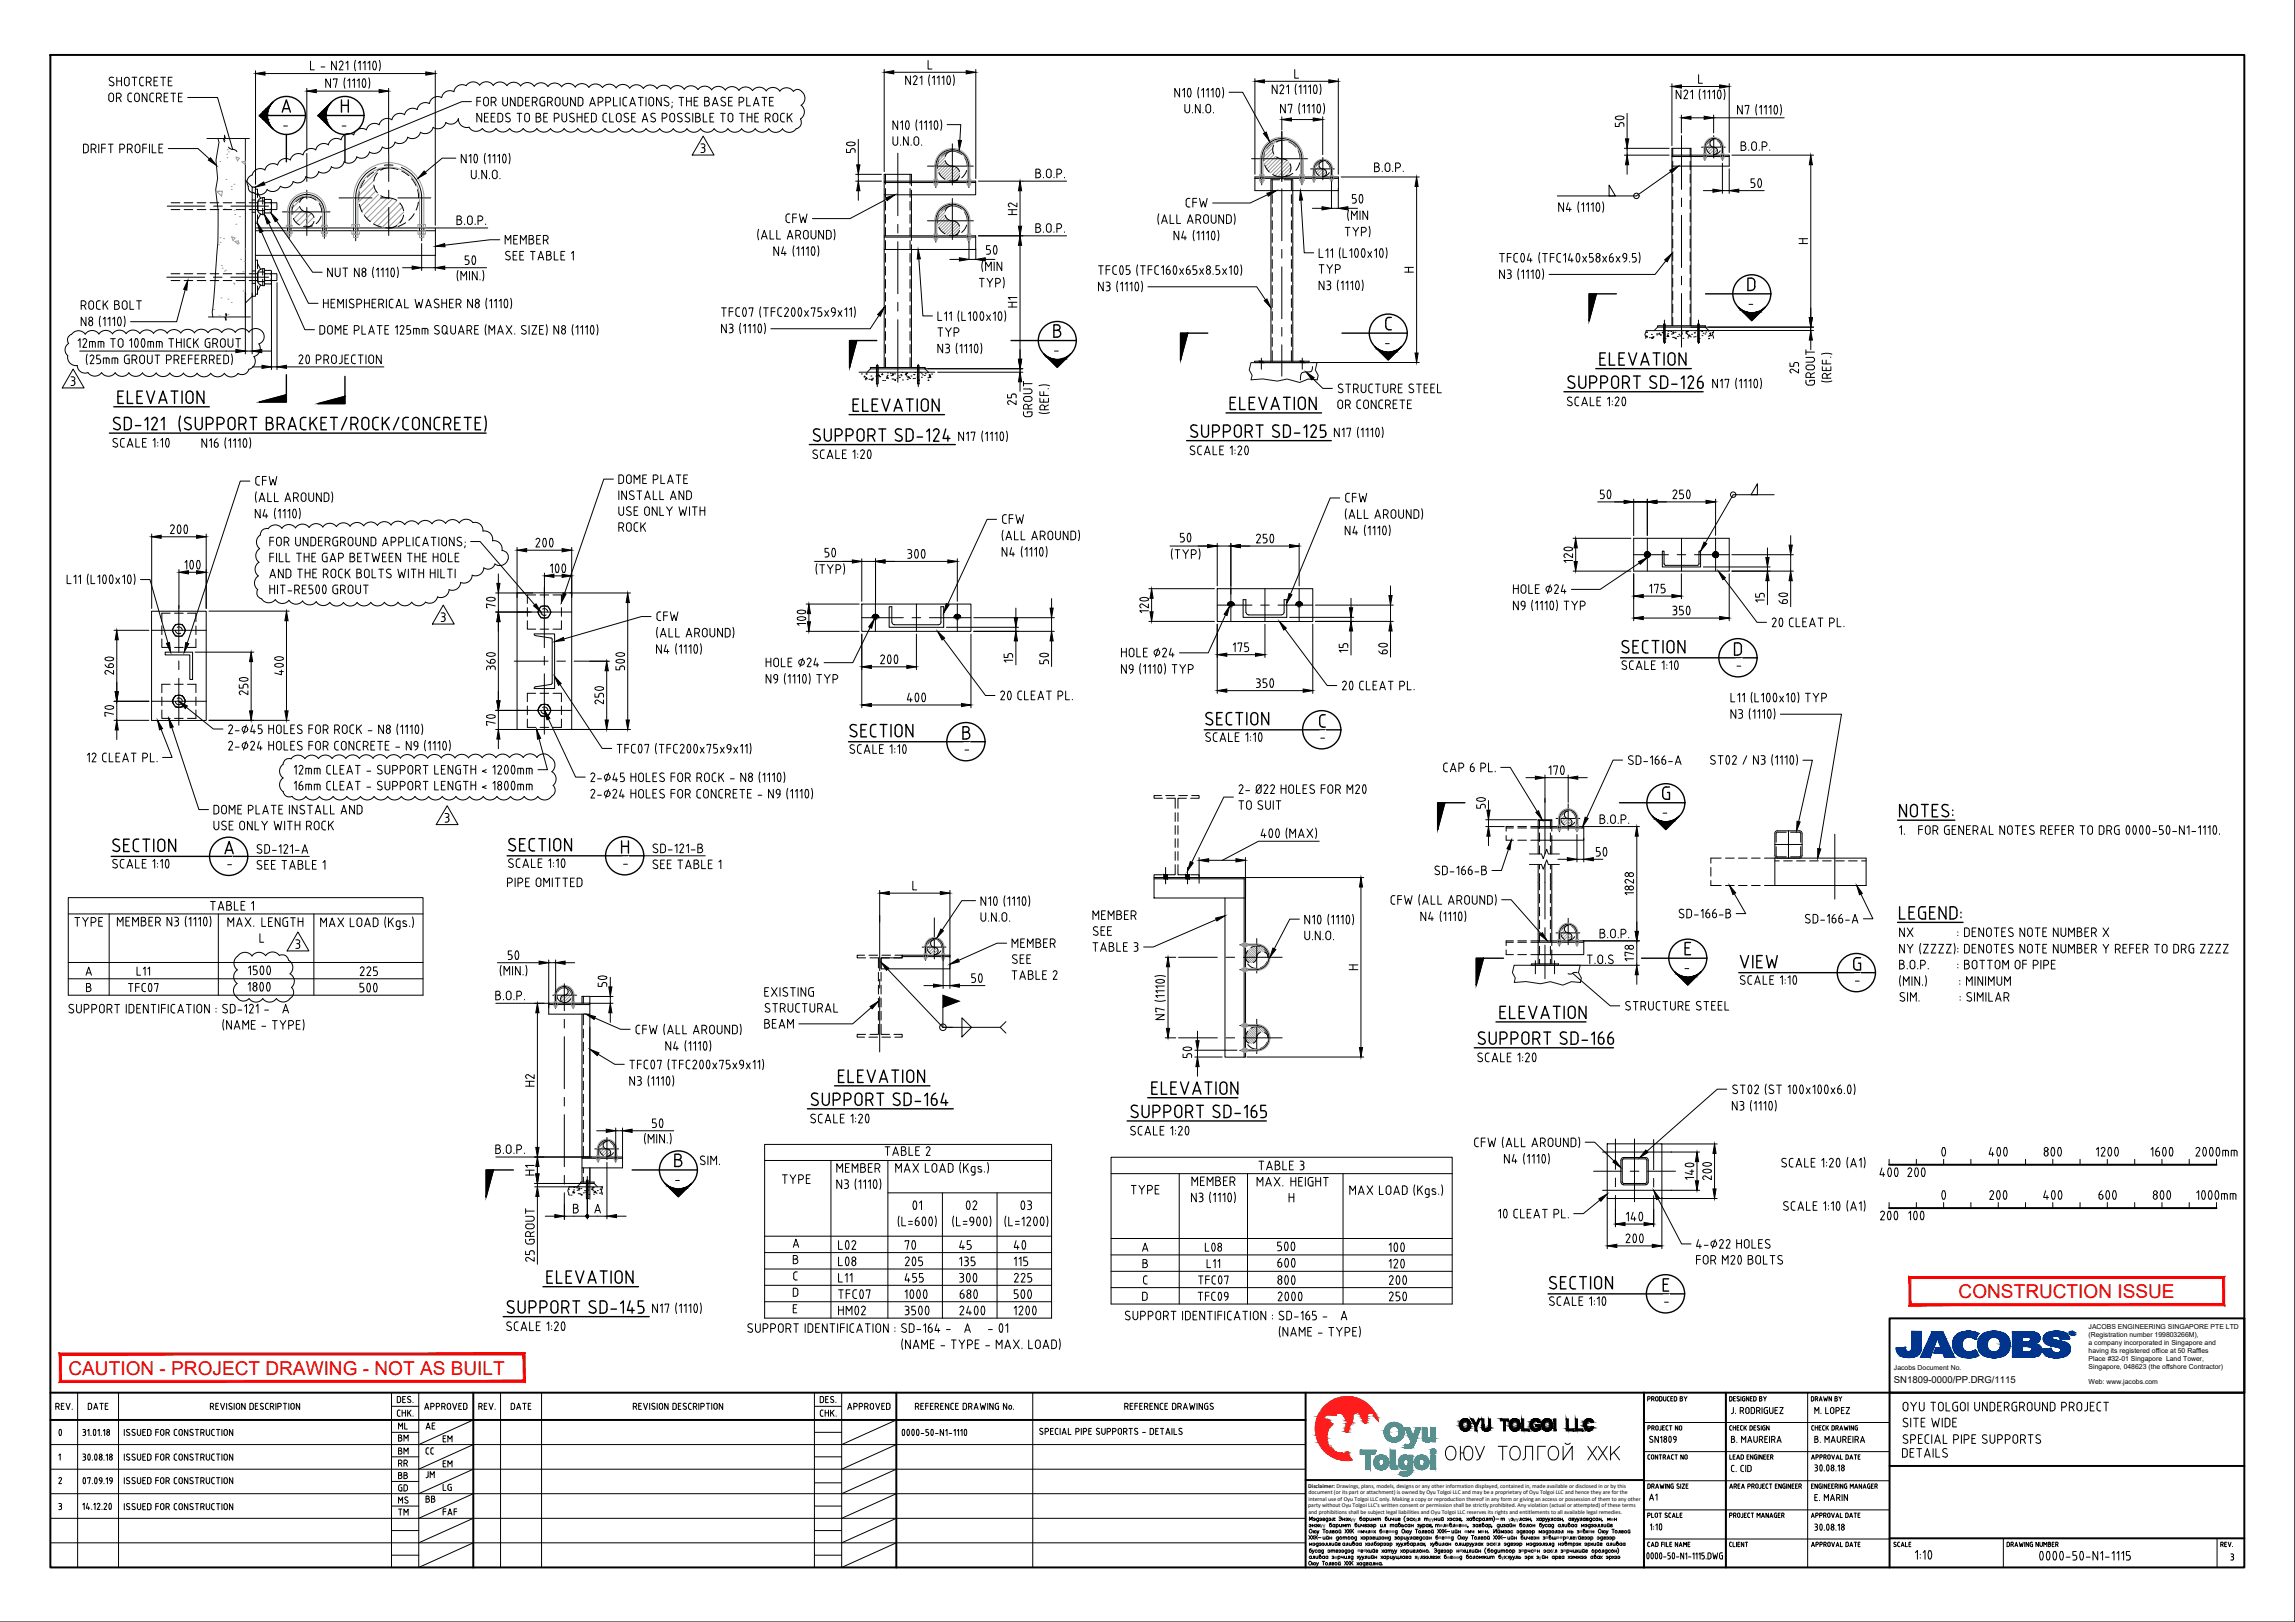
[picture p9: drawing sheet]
<svg xmlns="http://www.w3.org/2000/svg" width="841mm" height="594mm" viewBox="0 0 841 594" stroke-linecap="round" stroke-linejoin="round" font-family="sans-serif">
<defs><g id="words">
<g font-size="10.1">
<text x="167.2" y="99.5">50</text>
<text x="236" y="415.6">50</text>
<text x="705.9" y="426.2">0</text>
<text x="726" y="426.2">400</text>
<text x="745.8" y="426.2">800</text>
<text x="766.6" y="426.2">1200</text>
<text x="786.7" y="426.2">1600</text>
<text x="686.2" y="433.6">400</text>
<text x="696" y="433.6">200</text>
<text x="685.8" y="449.4">200</text>
<text x="695.3" y="449.4">100</text>
<text x="465" y="460.7">500</text>
<text x="505.2" y="461.1">100</text>
<text x="465" y="466.7">600</text>
<text x="507.6" y="467.1">120</text>
<text x="465" y="473.1">800</text>
<text x="465" y="479.1">2000</text>
<text x="508" y="479.1">250</text>
<text x="528.5" y="535.9">ОЮУ ТОЛГОЙ ХХК</text>
</g>
<g font-size="9.7">
<text x="183.1" y="353.8">50</text>
<text x="89.6" y="359.5">1500</text>
<text x="89.6" y="365.5">1800</text>
<text x="128.8" y="365.8">500</text>
<text x="705.9" y="441.7">0</text>
<text x="726" y="441.7">200</text>
<text x="746.1" y="441.7">400</text>
<text x="765.9" y="441.7">600</text>
<text x="786" y="441.7">800</text>
<text x="304.1" y="460">L02</text>
<text x="328.4" y="460">70</text>
<text x="368.7" y="460">40</text>
<text x="438.5" y="460.7">L08</text>
<text x="304.1" y="466">L08</text>
<text x="328.4" y="466">205</text>
<text x="348.5" y="472">300</text>
<text x="327.7" y="478">1000</text>
<text x="350.7" y="478">680</text>
<text x="368.3" y="478">500</text>
<text x="330.6" y="484">3500</text>
<text x="350.7" y="484">2400</text>
<text x="370.1" y="484">1200</text>
</g>
<g font-size="7.9">
<text x="636.4" y="355.6">VIEW</text>
<text x="17.3" y="528.1">0</text>
</g>
<text font-size="7.5" x="145" y="552.8">MS</text>
<g font-size="7" fill="#f00">
<text x="717.8" y="475.4">CONSTRUCTION ISSUE</text>
<text x="25.1" y="503.4">CAUTION - PROJECT DRAWING - NOT AS BUILT</text>
</g>
<g font-size="6.6">
<text x="184.9" y="326">PIPE OMITTED</text>
<text x="75.8" y="334.4">TABLE 1</text>
<text x="26.1" y="340.4">TYPE</text>
<text x="130.9" y="358.4">225</text>
<text x="323.1" y="424.4">TABLE 2</text>
<text x="460" y="429.7">TABLE 3</text>
<text x="285.4" y="434.6">TYPE</text>
<text x="413.5" y="438.5">TYPE</text>
<text x="350.3" y="459">45</text>
<text x="350.3" y="465">135</text>
<text x="330.6" y="471">455</text>
<text x="370.4" y="471">225</text>
<text x="696" y="517.9">OYU TOLGOI UNDERGROUND PROJECT</text>
</g>
<text font-size="6.2" x="49" y="358.4">L11</text>
<g font-size="5.7">
<text x="19" y="517.5">REV.</text>
<text x="31" y="517.5">DATE</text>
<text x="154.5" y="517.5">APPROVED</text>
<text x="185.9" y="517.5">DATE</text>
<text x="309.4" y="517.5">APPROVED</text>
<text x="145" y="529.2">BM</text>
<text x="161.2" y="529.5">EM</text>
<text x="145" y="538.3">RR</text>
<text x="145" y="542.9">BB</text>
<text x="154.5" y="542.6">JM</text>
<text x="145" y="547.5">GD</text>
<text x="145" y="556.3">TM</text>
</g>
<g font-size="5.3">
<text x="145" y="524.6">ML</text>
<text x="154.9" y="524.6">AE</text>
<text x="145" y="533.8">BM</text>
<text x="154.9" y="533.8">CC</text>
<text x="161.2" y="538.3">EM</text>
<text x="154.9" y="551.4">BB</text>
<text x="161.2" y="547.2">LG</text>
<text x="603.2" y="550.7">A1</text>
<text x="161.2" y="556">FAF</text>
</g>
<text font-size="4.4" x="812.4" y="567.6">REV.</text>
<text font-size="3.5" x="694.1" y="506.6">SN1809-0000/PP.DRG/1115</text>
<g font-size="2.5">
<text x="765.4" y="486.6">JACOBS ENGINEERING SINGAPORE PTE LTD</text>
<text x="765.4" y="489.6">(Registration number 199803266M),</text>
<text x="765.4" y="492.5">a company incorporated in Singapore and</text>
<text x="765.4" y="495.4">having its registered office at 50 Raffles</text>
<text x="694.1" y="501.7">Jacobs Document No.</text>
<text x="765.4" y="498.3">Place #32-01 Singapore Land Tower,</text>
<text x="765.4" y="501.2">Singapore, 048623 (the offshore Contractor)</text>
<text x="765.4" y="507.1">Web: www.jacobs.com</text>
</g>
<g font-size="2.1">
<text x="479.4" y="544.8">Disclaimer: Drawings, plans, models, designs or any other information displayed, contained in, made available or disclosed in or by this</text>
<text x="479.5" y="549.6">internal use of Oyu Tolgoi LLC only. Making a copy or reproduction thereof in any form or giving an access or possession of them to any other</text>
<text x="479.5" y="547.3">document (or its part or attachment) is owned by Oyu Tolgoi LLC and may be a proprietary of Oyu Tolgoi LLC and hence they are for the</text>
<text x="479.4" y="552">party without Oyu Tolgoi LLC's written consent or permission shall be strictly prohibited. Any violation (actual or attempted) of these terms</text>
<text x="479.5" y="554.4">and prohibitions shall be subject legal liabilities and Oyu Tolgoi LLC reserves its rights and entitlements to all available legal remedies.</text>
<text x="494.9" y="557">үү</text>
<text x="518.5" y="557">ү</text>
<text x="523.6" y="557">үү</text>
<text x="552.8" y="557">ү үү</text>
<text x="590.3" y="557">ө</text>
<text x="483.8" y="559.2">үү</text>
<text x="497.4" y="561.5">ө</text>
<text x="502.2" y="561.5">ө</text>
<text x="506.6" y="561.5">ө өө</text>
<text x="527.2" y="563.8">ө өө</text>
<text x="527.6" y="559.2">ө ө</text>
<text x="533.4" y="559.2">ө өө</text>
<text x="536.7" y="561.5">ө</text>
<text x="543" y="561.5">ө</text>
<text x="566.3" y="563.8">ө</text>
<text x="570.4" y="563.8">өө ө</text>
<text x="577.3" y="563.8">ү</text>
<text x="578.8" y="561.5">ө</text>
<text x="582" y="561.5">ө</text>
<text x="497.4" y="568.6">ө ө</text>
<text x="534.8" y="568.6">ө</text>
<text x="547.8" y="566.1">ү</text>
<text x="557.4" y="568.6">ө</text>
<text x="562" y="568.6">ө</text>
<text x="568.6" y="568.6">ү</text>
<text x="572.9" y="568.6">ө</text>
<text x="489" y="570.8">ө</text>
<text x="519.3" y="570.8">ү</text>
<text x="530.3" y="570.8">ө өө</text>
<text x="550.2" y="570.8">ү</text>
<text x="564" y="570.8">ү</text>
</g>
</g></defs>
<!-- layer: MECH_DISCIPLINE_PR_REF -->
<g fill="none" stroke="#0d0d0d" stroke-width=".37">
<path d="M75.8 50.7h6.1l.4 1.3v-2.5l.3 1.2h8.8M79.9 50.7l.3 1.8a25.7 25.7 0 0 0-.4 12.8l-.8 4.4 .9 7.2-.1 12-2 25.5 .2 1.7M89.9 50.7v65.4M89.9 66l2.5 2.5M76.4 116.1h6l.4 1.2v-2.5l.4 1.3h8.6M92.4 108.5l-2.5 2.5M607.4 119.8l-1.2 1.3M624.9 119.8l1.3 1.3M314.8 136.3h27.8M319 135.1l-1.2 1.2M339 135.1l1.2 1.2M458.4 132.8h24.2l-.6 2.7 1.1 2-.4 1.6-3.3-.3-3.1 1.3-4.6-1.3-3.6 .8-5.4-.8-4.2 .3 .4-1.6-1.1-2z"/>
<path d="M603 123.9l.2-.3-.4-1.1 .5-1.4h24.8l-.6 1.4 .5 1.1-.2 .3M560.5 312.8h4.4l.6 1.7 1.3-3.5 .6 1.8h4.1M560.5 316.6h4.4l.6 1.8 1.3-3.5 .6 1.7h4.1M554.9 353.5h24.2l-.7 2.7 1.1 2-.4 1.6-3.3-.2-3.1 1.2-4.6-1.2-3.6 .7-5.3-.8-4.3 .3 .4-1.6-1.1-2zM208.3 437.5l.2-.3-.4-1 .5-1.5h12.3l-.6 1.5 .5 1-.2 .3M212.7 433.5l-1.2 1.2M217.7 433.5l1.2 1.2"/>
</g>
<!-- layer: STRUC_STEEL_GENERAL -->
<g fill="none" stroke="#000" stroke-width=".37">
<path d="M612.7 56.8h21v4h-21M612.7 57.3h21M619.7 56.8v-2.5h-7v65M92.4 68.5h1.2v40h-1.2zM324 66.4h33.5v4.9h-33.5M324 66.9h33.5M334 66.4v-2.5h-10v70.7M334 71.3v15.1M459.9 64.8h30.6v5h-30.6zM459.9 65.3h30.6M465.8 69.8v62.5M473.8 69.8v62.5"/>
<path d="M619.7 60.8v58.5M93.6 83.5h66v10h-66M93.6 84.5h66M324 86.4h33.5v5h-33.5M324 86.8h33.5M334 91.4v43.2M607.4 119.3h17.5v.5h-17.5zM609.6 118.6h.6v6.8h-.6zM622.1 118.6h.6v6.8h-.6zM319 134.6h20v.5h-20zM321.2 133.9h.6v6.7h-.6zM336.2 133.9h.6v6.7h-.6z"/>
<path d="M459.7 132.3h20v.5h-20zM598.7 197.2h35v12h-35zM189.5 217.1h20v50.1h-20zM446.1 215.6h35v12h-35zM609.8 206.5v-4.6h-.6v5.8h14v-5.8h-.6v4.6M609.8 206.5l.6 .6h11.6M622.6 206.5l-.6 .6M55.5 223.9h20.1v40h-20.1zM60.5 238.9h10.1v9.9h-1v-8.9h-9.1zM195.7 232.2h7.5v20h-7.5M195.7 232.3l.5 .5 5.7 .9M201.9 233.7l.5 .4v16.1"/>
<path d="M315.8 221.2h40v10h-40zM326.8 227.9v-5.7h-1v7.6h20v-7.6h-1v5.7a.92 .92 0 0 1-.9 .9h-16.1M326.9 227.8a.99 .99 0 0 0 1 1M469.6 225.2a.99 .99 0 0 0 1-1v-4.6h1v6.5h-16.1v-6.5h1.1v4.6l.6 .9 12.4 .1M202.4 250.1l-.5 .5-5.7 1-.5 .4M563.7 302.7h16.7v5h-16.7M563.7 316.6v36.4M563.7 300.5h5M563.7 303.2h16.7M568.7 302.7v-2.5h-5v12.6M568.7 307.7v5.1M568.7 316.6v28"/>
<path d="M650.4 314.3h33.5v10h-33.5zM651.4 304.3h8M651.4 304.3a1 1 0 0 0-1 1v8a.99 .99 0 0 0 1 1M659.4 304.3a.99 .99 0 0 1 1 1v8a1 1 0 0 1-1 1M422.9 321.9h33.5v65.3h-7.5v-58.3M422.9 321.4h33.5v7.5h-33.5zM426.6 320.4h1.2v1.5h-1.2zM434.6 320.4h1.2v1.5h-1.2zM455.9 321.9v65.3M322.9 350.8h7.7v-.9h17.5v5h-25.2zM330.6 350.4h17.5M561.2 353h10v.5h-10z"/>
<path d="M563.7 344.6h16.7v5h-16.7M563.7 345.1h16.7M568.7 349.6v3.4M201.1 367.9h15.1M213.3 367.4v-2.5h2.9v58.9v-47.6M213.3 371.4v61.6M216.2 367.4h-15.1v4h15.1M589 418.9h20v20.1h-20zM212.7 433h5v.5h-5zM213.3 423.8h14.8v4h-14.8M213.3 424.2h14.8M214.9 432.2h.6v6.8h-.6z"/>
<path d="M216.2 427.8v11.5M594 425v8M594 424.9a1 1 0 0 1 1-1h8a.99 .99 0 0 1 1 1M594 432.9a.99 .99 0 0 0 1 1M594.5 425v7.9l.5 .6 8.3-.1 .2-.5v-7.9M594.5 424.9l.5-.5h8l.5 .5M595 434h8M604 425v7.9a.99 .99 0 0 1-1 1"/>
<circle cx="65.6" cy="230.8" r="2.27"/>
<circle cx="199.5" cy="224.1" r="2.27"/>
<circle cx="65.6" cy="256.8" r="2.27"/>
<circle cx="199.5" cy="260.2" r="2.27"/>
</g>
<!-- layer: DETAIL_CENTER2_18 -->
<g fill="none" stroke="#000" stroke-width=".37">
<path d="M112.4 56.2v10.3M142.5 56.2v10.3M329 56.1v22.9M349 52.7v15M458.6 58.1h20.5M469.7 48.2v18.3M484.8 57.7v8.2M616.2 49.7v19.7M623.5 53.9h8.7M624.8 58.7v-4.8a3.2 3.2 0 0 1 3.2-3.2 3.2 3.2 0 0 1 3.2 3.2v4.8M628 49.7v8.2M61.3 75.5h13.8"/>
<path d="M78.3 75.5h3.1M84.6 75.5h13.8M103.5 77.6h17.4M112.4 69.7v3.1M112.4 76v10.2M124.2 72.5h12.1M137.8 61.4a12.1 12.1 0 0 0-7.5 11.1v15.7M139.5 72.5h3.2M140.8 60.5h3.2M142.5 69.7v3.1M142.5 76v10.2M145.8 72.5h12.1"/>
<path d="M147.1 61.4a11.9 11.9 0 0 1 7.4 11.1v15.7M339.9 60.8h16.8M342.9 68.7v-7.9a6.1 6.1 0 0 1 6.1-6 6.1 6.1 0 0 1 6 6v7.9M349 72.7v15M462.4 67.7v-9.6a7.4 7.4 0 0 1 7.3-7.3 7.4 7.4 0 0 1 7.4 7.3v9.6M469.7 69.1v19.1M480.3 61.9h8.7M481.5 66.7v-4.8a3.2 3.2 0 0 1 3.2-3.3 3.2 3.2 0 0 1 3.3 3.3v4.8M616.2 72.5v3.2M616.2 78.9v19.1M106 87.3v-9.7a6.4 6.4 0 0 1 6.4-6.4 6.4 6.4 0 0 1 6.5 6.4v9.7M329 82.2v3.2"/>
<path d="M329 88.5v19.1M339.9 80.9h16.8M342.9 88.7v-7.8a6.1 6.1 0 0 1 6.1-6.1 6.1 6.1 0 0 1 6 6.1v7.8M469.7 91.4v3.1M469.7 97.7v19.1M61.1 101.5h13.9M78.2 101.5h3.2M84.5 101.5h13.9M329 110.8v3.1M329 117.1v22.9M469.7 119.9v3.2M609.9 117.2v8.7"/>
<path d="M616.2 101.1v3.2M616.2 107.5v19.6M622.4 117.2v8.7M321.5 133.4v8.2M336.5 133.4v8.2M462.2 131.2v4M469.7 126.3v11.5M477.2 131.2v4M603.7 197.1v12M616.2 197.2v12M628.7 197.1v12M199.5 215.1v22.1"/>
<path d="M451.1 215.6v12M463.5 215.6v12M476.1 215.6v12M598.7 203.2h12.7M614.6 203.2h3.2M620.9 203.2h12.8M55.5 230.9h20.1M65.5 221.8v17.1M189.5 224.2h20M315.8 226.2h15.2M320.8 221.2v10M334.2 226.2h3.2"/>
<path d="M335.8 221.2v10M340.6 226.2h15.2M350.8 221.2v10M446.1 221.6h12.7M462 221.6h3.2M468.3 221.6h12.8M55.5 256.9h20.1M65.5 242.1v3.2M65.5 248.4v17.2M188.5 242.2h12.4M199.5 240.4v3.2M199.5 246.8v22.1"/>
<path d="M204 242.2h3.2M210.4 242.2h12.4M189.5 260.2h20M566.2 292.5v20.3M570.2 299.8h8.8M574.7 294.4v9.7M427.1 317.7v6M435.2 317.7v6M566.2 316.6v20M571.5 304.6v-4.8a3.2 3.2 0 0 1 3.2-3.2 3.2 3.2 0 0 1 3.2 3.2v4.8M650.4 309.3h10M655.4 304.3v10"/>
<path d="M672.4 305.5v23.8M322.4 335.3v20.2M342.4 336.2v15M566.2 339.8v3.2M574.7 336.4v9.6M322.4 358.7v3.2M337.9 346.9h8.8M339.2 351.8v-4.9a3.2 3.2 0 0 1 3.2-3.2 3.2 3.2 0 0 1 3.2 3.2v4.9M431.9 350.6h14.2M449.3 350.6h3.2M454.3 346h6.2a4.6 4.6 0 0 1 4.6 4.6 4.6 4.6 0 0 1-4.6 4.5h-6.2M455.6 350.6h14.3"/>
<path d="M460.5 343.8v12.6M562.7 351.9v4.8M566.2 346.1v12.4M569.7 351.9v4.8M570.2 341.7h8.8M571.5 346.5v-4.8a3.2 3.2 0 0 1 3.2-3.2 3.2 3.2 0 0 1 3.2 3.2v4.8M202.6 364.5h8.7M203.6 369.3v-4.8a3.2 3.2 0 0 1 3.2-3.2 3.2 3.2 0 0 1 3.2 3.2v4.8M206.8 360.3v9.9M206.8 373.4v3.1M206.8 379.7v19.1M322.4 365.1v20.2"/>
<path d="M454.3 375.6h6.2a4.6 4.6 0 0 1 4.6 4.5 4.6 4.6 0 0 1-4.6 4.6h-6.2M460.5 373.3v12.6M431.9 380.1h14.2M449.3 380.1h3.2M455.6 380.1h14.3M206.8 401.9v3.2M206.8 408.3v19M222.4 416.6v8.2M592 417.2v11.1M599 417.2v23M606 417.4v11M206.8 430.5v3.2"/>
<path d="M206.8 436.9v9.8M215.2 430.9v8.6M218 420.8h8.7M219.2 425.6v-4.8a3.2 3.2 0 0 1 3.2-3.2 3.2 3.2 0 0 1 3.2 3.2v4.9M584 429h10.2M587.3 422h25.3M587.3 436h25.3M592 431.5v3.2M592 437.8v11.2M597.4 429h3.2M603.8 429h10.2M606 431.6v3.2"/>
<path d="M606 438v11"/>
</g>
<!-- layer: PIPE_DISCIPLINE_SEC_REF -->
<g fill="none" stroke="#999" stroke-width=".37">
<path d="M346.3 57.7l-2.8 2.7M346.3 58.8l-2.8 2.7M346.7 59.5l-3 3M347.2 55.6l-3.4 3.4M348.6 55.3v.1M461.9 58.1v5.9M461.9 58.1a7.9 7.9 0 0 1 7.9-7.8 7.9 7.9 0 0 1 7.8 7.8M462.8 58.1v6h.4M462.9 58.1a6.9 6.9 0 0 1 6.9-6.9 6.9 6.9 0 0 1 6.8 6.9M466.4 54.2l-3.4 3.4M466.5 55.6l-3.4 3.3M466.9 56.5l-3.6 3.6"/>
<path d="M467.5 57.3l-3.8 3.8M467.5 51.8l-4.1 4.1M468.3 57.8l-4.1 4.1M469.2 51.4h.1M469.4 58.1l-4.6 4.6M470.6 58.3l-5.1 5M471.6 58.7l-5.3 5.2M472.3 59.3l-5 5.1M476.6 58.1l.1 6.7h-.4M477.6 58.1v5.9M484 59.2l-1.9 1.9M624.3 57.7h1"/>
<path d="M624.4 56.3h.8M624.4 57.8h.8M624.5 56.3v-2.4h.6v2.9M624.5 56.4h.8M624.5 56.8h.6M624.5 57.3h.6M624.5 53.9a3.5 3.5 0 0 1 3.5-3.6 3.5 3.5 0 0 1 3.6 3.6M624.5 56.4v.4M624.5 57.4v.4M624.5 56.4h-.2l-.1 .4h.3M624.5 57.3h-.2l-.1 .5M625.1 57.4v.9h-.6v-.5"/>
<path d="M625.1 56.8h.2M625.1 57.3h.2M625.1 53.9a2.9 2.9 0 0 1 2.9-2.9 2.9 2.9 0 0 1 2.9 2.9M625.3 56.4v.4M625.3 57.4v.4M626.7 52.9l-1.4 1.4M627.2 53.6l-1.6 1.6M627.3 51.2l-2 1.9M628 53.9l-2 1.9M628.8 54.2l-2.1 2.1M629.3 54.8l-1.8 1.8M630.7 57.7h1.1"/>
<path d="M630.8 56.3h.8M630.8 57.8h.8M630.9 56.3v-2.4h.6v2.9M630.9 56.4v.4M630.9 57.4v.4M631 56.4h-.3v.4h.3M631 57.3h-.3v.5M631 56.4h.8v.4h-.3M631 56.8h.5M631 57.3h.5M631.5 57.4v.9h-.6v-.5M631.5 57.3h.3v.5"/>
<path d="M105.4 77.6a7.1 7.1 0 0 1 7.1-7.1 7.1 7.1 0 0 1 7 7.1M105.4 77.6v4.9M105.4 77.6h1.2M106.6 77.6a5.8 5.8 0 0 1 5.9-5.8 5.8 5.8 0 0 1 5.8 5.8M106.6 77.6v4.9M109.8 75.7l-2.8 2.8M110.7 77l-3.1 3.2M111 72.3l-3.9 3.9M112.4 77.6l-3.9 3.9M114.1 78.2l-4.3 4.2M115 79.5l-3.5 3.5M118.2 77.6l.1 5h-.5"/>
<path d="M118.2 77.6h1.3l-.1 5.8M137 66.1l-5.6 5.6M137.1 68.3l-5.6 5.6M137.8 69.9l-5.9 5.8M138.8 62.1l-6.8 6.7M138.8 71.1l-6.3 6.3M140.1 72l-6.7 6.8M141.6 61.5v.1M141.9 72.5l-7.5 7.5M143.9 72.7l-8.3 8.4M145.5 73.4l-8.6 8.6M146.6 74.5l-8.2 8.2"/>
<path d="M147.5 75.9l-7.4 7.3M147.9 77.7l-5.8 5.8M153.8 72.5v9.7M153.8 72.5a11.3 11.3 0 0 0-11.3-11.3 11.3 11.3 0 0 0-11.4 11.3v9.7M155.3 72.5l-.1 9.8h.7v1.1h-.7M155.4 72.5a12.9 12.9 0 0 0-12.9-12.9 12.9 12.9 0 0 0-12.9 12.9l-.1 9.7M342.3 65.8v.5M342.3 65.7h1.3M342.3 66.2h.3M342.4 65.7h1.1M342.4 67.5h1.1M342.6 65.7v-4.9a6.5 6.5 0 0 1 6.4-6.4 6.5 6.5 0 0 1 6.5 6.4l-.1 4.9"/>
<path d="M342.6 67.5v.6h.7v-.6M342.6 66.9v.6M342.6 66.9h.7M342.6 67.4h.7M342.6 66.9h-.3v.6l.3-.1M343.3 66.9v.6M343.3 66.2h.3M343.3 66.9h.3v.6l-.3-.1M343.3 60.8v5.5h-.7v-.5M343.4 60.8a5.7 5.7 0 0 1 5.6-5.6 5.7 5.7 0 0 1 5.7 5.6l-.1 4.9M343.6 65.8v.5M346.3 77.7l-2.8 2.7"/>
<path d="M346.3 78.8l-2.8 2.7M346.7 79.6l-3 2.9M347.2 60.2l-3.2 3.1M347.2 75.7l-3.4 3.4M347.9 60.6l-3.4 3.4M348.6 75.4h.1M348.7 60.8l-3.7 3.8M349.7 60.9l-4.1 4.2M350.5 61.3l-4.3 4.3M351.1 61.8l-4.1 4.2M351.5 64.9l-1.2 1.2M351.5 62.5l-3.7 3.7"/>
<path d="M351.7 63.4l-2.9 3M354.3 65.8v.5M354.4 65.7h1.3M354.4 66.2h.3M354.5 65.7h1.1M354.5 67.5h1.1M354.6 67.5v.6h.8v-.6M354.7 65.8v.5h.3h.4v-.5M354.7 66.9v.6M354.7 67.4h.7M354.7 66.9h.7M354.7 66.9h-.3l-.1 .6 .4-.1"/>
<path d="M355.4 66.9v.6M355.4 66.2h.3M355.4 66.9h.3v.6l-.3-.1M355.7 65.8v.5M461.5 64.1v.7h.5M461.5 64.1h.5M461.5 65.5l1.6-.1 .1 .7-1.5 .1zM461.7 64h1.3M461.7 66.2h1.3M461.9 66.2v.7h.9v-.7M461.9 64.1v.6M461.9 65.5v.6"/>
<path d="M462 64.1h.8M462 64.7h.8M462.8 64.1v.6M462.8 65.5v.6M463.2 64.1v.7h-.4M472.7 63l-1.4 1.4M472.8 60.2l-4.5 4.5M473.1 61.3l-3.6 3.5M476.2 64.1v.6M476.2 65.5v.6M476.3 64.1h.4M476.3 65.5h.4"/>
<path d="M476.3 66.1h.4M476.5 64h1.2M476.5 66.2h1.2M476.6 66.2v.7h1v-.7M476.7 65.5v.6M476.7 66.1h.8M476.7 64.1h.8l.2 .7h.3l-.1-.7M476.7 64.7h.8M476.7 65.5h.8M477.5 65.5v.6M477.5 64.1h.5M477.5 65.5h.5l-.1 .6h-.4"/>
<path d="M481 64.4v.4h.3M481 65.4v.4h.3M481 64.3h.3M481 65.3h1.1M481.2 64.8h.6M481.2 65.8h.6M481.2 61.8a3.5 3.5 0 0 1 3.6-3.5 3.5 3.5 0 0 1 3.5 3.5M481.2 65.4v.4M481.8 65.4v.4M481.8 64.4h-.6v.4M481.8 64.3h.3M481.8 65.8v.5h-.6v-.5h.7"/>
<path d="M481.9 61.8a2.9 2.9 0 0 1 2.9-2.9 2.9 2.9 0 0 1 2.9 2.9M481.9 64.3h-.7v-2.4h.6v2.9M482 64.4l.1 .4h-.3M482 65.4l.1 .4h-.3M483.4 60.9l-1.4 1.4M483.9 61.6l-1.6 1.6M484.7 61.9l-1.9 1.9M485.6 62.2l-2.2 2.1M486 62.8l-1.7 1.8M487.4 64.4v.4h.9M487.4 65.4v.4h.9M487.4 64.3h.3"/>
<path d="M487.6 64.3h.8M487.6 65.8h.8M487.6 61.9l.1 2.9M487.6 61.9h.7M487.7 65.4l-.1 .9h.7v-.5M487.7 64.4h.6M488.2 64.4l.2 .4 .1-.4M488.2 65.4l.2 .4 .1-.4M488.2 64.3h.3M488.2 65.3h.3M488.3 61.9v2.4M488.3 65.3h-.9"/>
<path d="M104.9 82.6v.8h.6M104.9 82.6h2.2M105.2 82.5h1.6M105.2 85.5h1.6M105.4 85.5v1h1.2v-1M105.5 84.6h-.6v.8h.6M105.5 82.6v.8M105.5 84.6v.8M105.5 83.4h1.1M105.5 85.4h1.1M105.5 84.6h1.1M106.6 82.6v.8"/>
<path d="M106.6 84.6v.8M106.6 84.6h.5v.8h-.5M107.1 82.6v.8h-.5M117.8 82.6v.8h.5M118 82.5h1.7M118 85.5h1.7M118.2 85.5v1h1.3v-1M118.3 84.6h-.5v.8h.5M118.3 82.6v.8h1.1M118.3 82.6h1.7M119.4 84.6v.8M119.4 84.6h.6v.8h-.6"/>
<path d="M119.4 84.6h-1.1v.8h1.1M120 82.6v.8h-.6M128.9 82.3v1.1M128.9 84.6v1.1M129 82.3h.7l-.1 1.1M129 83.4h.7M129 84.6h.7M129 85.7h.7M129.3 82.2h2.1M129.3 85.8h2.1M129.5 85.8v1.2h1.6v-1.2M129.6 85.7l.1-1.1 .7-.1 .7 .1-.1 1.1"/>
<path d="M129.7 82.3h1.4M129.7 83.3h1.4M129.7 85.7h1.4M131 82.3h.7v1.1h-.7zM131 84.6h.7M131.7 84.6v1.1h-.7M147.3 80.5l-2.4 2.4M153.2 84.6v1.1h.7M153.2 84.6h.7M153.5 82.2h2.1M153.5 85.8h2.1M153.8 85.8v1.2h1.5v-1.2"/>
<path d="M153.8 82.3l.1 1 .6 .2 .7-.2v-1M153.9 84.6h1.3v1.1h-1.3zM153.9 82.3h1.3M153.9 82.3h-.7v1.1h.7M155.2 84.6h.7M155.9 84.6v1.1h-.7M342.4 85.7h1.1M342.4 87.5h1.1M342.6 80.8a6.5 6.5 0 0 1 6.4-6.4 6.5 6.5 0 0 1 6.5 6.4M342.6 87.5v.6h.7v-.6M342.6 80.9v4.8M342.6 85.8v.5"/>
<path d="M342.6 86.9v.5M342.6 85.8h1v.5h-.3M342.6 86.3h.7M342.6 86.9h.7M342.6 87.4h.7M342.6 85.8h-.3v.5h.3M342.6 86.9h-.3v.5h.3M343.3 86.9v.5M343.3 86.9h.3v.5h-.3M343.3 80.9v5.4M343.4 80.8a5.7 5.7 0 0 1 5.6-5.6 5.7 5.7 0 0 1 5.7 5.6M347.2 80.2l-3.2 3.1"/>
<path d="M347.9 80.6l-3.4 3.4M348.7 80.8l-3.7 3.8M349.7 81l-4.1 4.1M350.5 81.3l-4.3 4.3M351.1 81.8l-4.1 4.2M351.5 84.9l-1.2 1.1M351.5 82.5l-3.7 3.7M351.7 83.5l-2.9 2.9M354.5 85.7h1.1M354.5 87.5h1.1M354.6 87.5v.6h.8v-.6M354.6 80.9v4.8"/>
<path d="M354.7 85.8v.5M354.7 86.9v.5M354.7 87.4h.7M354.7 85.8h.7M354.7 86.3h.7M354.7 86.9h.7M354.7 85.8h-.3l-.1 .5h.4M354.7 86.9h-.3l-.1 .5h.4M355.4 85.8v.5M355.4 86.9v.5M355.4 85.8h.3v.5h-.3M355.4 86.9h.3v.5h-.3"/>
<path d="M355.4 80.9v4.8M571.1 299.8l.1 2.9M571.1 299.8h.7M571.2 299.8a3.5 3.5 0 0 1 3.5-3.6 3.5 3.5 0 0 1 3.5 3.6M571.8 299.8v2.4M571.8 299.8a2.9 2.9 0 0 1 2.9-2.9 2.9 2.9 0 0 1 2.9 2.9M573.4 298.8l-1.4 1.4M573.8 299.5l-1.5 1.6M574 297.1l-2 2M574.7 299.8l-2 1.9M577.6 299.8v2.9h.6v-.4M577.6 299.8h.6"/>
<path d="M578.2 299.8v2.4h-.7M570.9 302.6h.3M570.9 303.3l.2-.1a.53 .53 0 0 1 .6 0 .53 .53 0 0 1 .2 .5h-1zM571 302.2h.9M571 303.7h.9M571.2 303.3l-.1 .9h.7v-.5M571.2 302.7h.6M571.7 302.3v.4M571.7 303.3v.4M571.8 302.2h-.9v.5M571.8 302.2h.2v.5M571.8 302.6h.2"/>
<path d="M575.5 300.1l-2.1 2.1M576 300.7l-1.8 1.8M577.3 302.6h.3M577.6 303.3h-.3v.4h.9M577.6 303.3h.6M577.6 303.3v.9h.6v-.5h-.7M578.2 303.3v.4M578.2 302.2h-.9v.5M578.2 302.2h.3l-.1 .5M578.2 302.6h.3M578.2 303.3h.2l.1 .4h-.3M574 339l-2 2"/>
<path d="M338.6 349.4v.4h.3M338.6 350.4v.4h.3M338.6 349.4h1.2M338.6 350.4h1.2M338.9 346.9a3.5 3.5 0 0 1 3.5-3.6 3.5 3.5 0 0 1 3.5 3.6M338.9 349.8h.6M338.9 350.8h.6M338.9 349.4v.4M338.9 350.4v.4M339.4 350.4v.4M339.5 350.8v.5h-.7v-.5h.8M339.5 349.8h.3"/>
<path d="M339.5 350.8h.3M339.5 346.9a2.9 2.9 0 0 1 2.9-2.9 2.9 2.9 0 0 1 2.9 2.9M339.6 349.3h-.8v-2.4h.7l-.1 2.9M339.7 349.4v.4M339.7 350.4v.4M341.1 346l-1.4 1.4M341.5 346.6l-1.5 1.6M341.7 344.2l-2 2M342.4 346.9l-2 1.9M343.2 347.2l-2.1 2.1M343.7 347.8l-1.8 1.8M345.1 349.4v.4h.3"/>
<path d="M345.1 350.4v.4h.3M345.1 349.4h1.1M345.1 350.4h1.1M345.2 349.3h.8M345.2 350.8h.8M345.3 350.8v.5h.6v-.5M345.3 346.9v2.4M345.3 346.9h.6M345.4 349.8h.5M345.4 350.8h.5M345.4 349.4v.4M345.4 350.4v.4"/>
<path d="M345.9 350.4v.4M345.9 349.8h.3M345.9 350.8h.3M345.9 346.9v2.9M346.2 349.4v.4M346.2 350.4v.4M455.3 354.9h-.4v.5h.4M455.3 345.8h-.4v.5h.4M455.3 345.7v.8M455.3 354.8v.7M455.4 354.9h.4M455.4 355.4h.4"/>
<path d="M455.4 345.8h.4M455.4 346.3h.4M455.4 355.4v-.8h.4v.8M455.4 345.8v.5M455.4 355.4v.3l.4-.1v-.2M455.4 345.8v-.3h.4v.3M455.4 346.3v.3h.4v-.3M455.8 345.8v.5M455.8 354.3l.1 1.7zM455.8 345.2l.1 1.7zM456.4 354.3l.1 1.7zM456.4 345.2l.1 1.7z"/>
<path d="M456.4 350.5l2.2 2.2M456.5 349.7l2.8 2.8M456.6 346.3h4a4.3 4.3 0 0 1 4.2 4.3 4.3 4.3 0 0 1-4.2 4.3h-3.6M456.6 345.8a9.5 9.5 0 0 1 6.4 .6 4.8 4.8 0 0 1 2.2 5.5 4.8 4.8 0 0 1-4.6 3.5h-3.6M456.6 354.9h.4M456.6 355.4h.4M456.6 355.4v-.8h.4v.8M456.6 345.8v.5M456.6 355.4v.3l.4-.1v-.2M456.6 345.8v-.3h.4v1.1h-.4v-.3M456.6 351.6l.9 .8M456.7 349.1l3.1 3.1"/>
<path d="M457 348.5l3.2 3.2M457 345.7v.8M457 354.8v.7M457.3 348l3.2 3.2M457.8 347.6l2.8 2.8M458.2 347.2l2.6 2.5M458.7 346.9l2.4 2.3M459.4 346.6l2.1 2.2M460 346.5l2.1 2.1M460.8 346.5l2.2 2M461.9 346.7l2.5 2.5M464.7 350.3h.1"/>
<path d="M570.9 344.2l.2 .4h.9v-.4M571 344.1h.9M571 345.6h.9M571.2 341.7a3.5 3.5 0 0 1 3.5-3.6 3.5 3.5 0 0 1 3.5 3.6M571.2 345.2l-.1 .9h.7v-.5M571.2 345.1l-.3 .1v.4h1.1v-.4l-.2-.1M571.2 345.2h.6M571.7 344.2v.4M571.7 345.2v.4M571.8 344.1v-2.4h-.7l.1 2.9M571.8 344.1h-.9M571.8 344.1h.2"/>
<path d="M571.8 341.7a2.9 2.9 0 0 1 2.9-2.9 2.9 2.9 0 0 1 2.9 2.9M573.4 340.7l-1.4 1.4M573.8 341.4l-1.5 1.6M574.7 341.7l-2 1.9M575.5 341.9l-2.1 2.2M576 342.6l-1.8 1.8M577.3 344.2v.4h.3M577.3 344.1h1.2M577.5 344.1h.7v-2.4h-.6v2.9M577.6 344.6h.6M577.6 345.2h.6M578.1 344.2v.4"/>
<path d="M578.2 345.6h-.9v-.4l.3-.1v1h.6v-.5h-.7M578.2 345.1l.2 .1 .1 .4h-.3zM578.4 344.2l.1 .4h-.3M203 368v.4h.3M203 367.9h.3M203.2 367h.8M203.2 368.4h.8M203.3 364.5a3.5 3.5 0 0 1 3.5-3.6 3.5 3.5 0 0 1 3.6 3.6M203.3 368.4v.5h.6v-.5M203.3 367.4h.6M203.3 368.4h.6M203.3 368.4l.2-.5 .4 .1v.4"/>
<path d="M203.9 367v.4M203.9 367h-.9v.4h.3M203.9 367h.3M203.9 367.4h.3M203.9 368.4h.3M203.9 367.9h.3M203.9 364.5a2.9 2.9 0 0 1 2.9-2.9 2.9 2.9 0 0 1 2.9 2.9M203.9 367v-2.5h-.6v2.9M204.1 367v.4M204.1 368v.4M207 364.5l-1.6 1.5M207.4 361.8l-.1 .1"/>
<path d="M208.2 362.1l-.3 .3M208.8 362.6l-.6 .7M209.3 363.3l-3.5 3.5M209.4 365.4l-1.7 1.7M209.5 367v.4M209.5 368v.4M209.5 367h.3M209.5 367.4h.3M209.5 368.4h.3M209.5 367.9h.3M209.5 364.2l-3 3M209.6 367h.8"/>
<path d="M209.6 368.4h.8M209.7 367v-2.5h.7l-.1 2.9M209.8 367h.8M209.8 367.4h.5M209.8 368.4v-.4h.5l.1 .9h-.7v-.5M209.8 367v.4M210.3 367.4h.3M210.3 367.9h.3M210.6 367v.4M210.6 368v.4M210.6 368.4h-.8M455.3 375.9h-.4v-.6h.4v.7"/>
<path d="M455.4 375.8h.4M455.4 375.3h.4M455.4 375.3v.8h.4v-.8M455.4 375.3v-.2h.4v.2M455.8 374.8l.1 1.6zM456.4 374.8l.1 1.6zM456.5 379.3l2.8 2.7M456.6 375.8h4a4.3 4.3 0 0 1 4.2 4.3 4.3 4.3 0 0 1-4.2 4.3M456.6 375.3h.4M456.6 375.3v.8h.4v-.8M456.6 375.3v-.2h.4v.2M456.7 378.6l3.1 3.1"/>
<path d="M457 378.1l3.2 3.2M457 376v-.7a8.8 8.8 0 0 1 6 .6 4.8 4.8 0 0 1 2.2 5.5 4.8 4.8 0 0 1-4.6 3.6h-4M457.3 377.5l3.2 3.2M457.8 377.1l2.8 2.9M458.2 376.7l2.6 2.6M458.7 376.4l2.4 2.4M459.4 376.2l2.1 2.2M460 376.1l2.1 2M460.8 376l2.2 2.1M461.9 376.2l2.5 2.6M464.7 379.8h.1M455.3 384.4h-.4v.6h.4"/>
<path d="M455.3 384.3v.8M455.4 384.4h.4M455.4 385h.4M455.4 385.2h.4M455.4 384.4v.5M455.4 384.4v-.3h.4v.3M455.4 384.9v.3M455.8 384.9v.3M455.8 384.4v.5M455.8 383.9l.1 1.6zM456.4 383.9l.1 1.6zM456.4 380l2.2 2.2"/>
<path d="M456.6 384.4h3.9M456.6 385.2h.4M456.6 384.4v.5M456.6 384.4v-.3h.4v1.1M456.6 384.9v.3M456.6 381.1l.9 .9M457 384.3v.8M221.1 419.9l-1.4 1.4M221.7 418.1l-1.9 2M218.7 423.3h1.1v.4h-1.1zM218.7 424.3l.9-.1 .2 .5h-1.1zM218.8 423.3h.8"/>
<path d="M218.8 424.7h.8M218.9 420.8v2.9M218.9 420.8h.6M218.9 420.8a3.5 3.5 0 0 1 3.5-3.5 3.5 3.5 0 0 1 3.6 3.5M218.9 424.3v1h.6v-.6M219.5 423.3v.4M219.5 424.3v.4M219.5 420.8v2.5M219.5 420.8a2.9 2.9 0 0 1 2.9-2.9 2.9 2.9 0 0 1 2.9 2.9M221.6 420.5l-1.6 1.6M222.4 420.8l-1.9 2M223.3 421.1l-2.2 2.1"/>
<path d="M223.7 421.7l-1.7 1.8M225.2 423.3h.9M225.2 424.7h.9M225.3 424.7v.6h.7v-.6M225.4 423.3h-.3v.4h.3M225.4 424.3h-.3v.4h.3M225.4 423.3h.5M225.4 423.7h.5M225.4 424.7h.5M225.4 424.3h.5M225.4 423.3v.4M225.4 424.3v.4"/>
<path d="M225.9 423.3v.4M225.9 424.3v.4M225.9 423.3h.3v.4h-.3M225.9 424.3h.3v.4h-.3M226 420.8h-.7v2.5M226 420.8v2.5"/>
</g>
<!-- layer: DETAIL_HIDDEN2_18 -->
<g fill="none" stroke="#000" stroke-width=".37">
<path d="M344 58.5l-.4 1.4v1.8M346.4 58.9a2.94 2.94 0 0 0 3.1 2l1.4 .8 .7 1.1M347.8 55.5l-1.6 .6-1.2 1M349 55.3l-1.5 .5-1.1 1.5M349.4 55.4l1.5 .3 1.5 .9M353.5 57.8l.7 1.2 .3 1.8M463.4 55.9l-.3 3M466.4 52.3l-1.4 1.1-.9 1.1M466.8 53.3l-.4 1.5 .4 1.5M467.8 57.5l3.9 1.2M469.7 51.4l-1.9 .6M470.9 51.5l-1.2-.1-1.9 .3"/>
<path d="M472.4 52l1.3 .7 1.2 1.1M472.7 60l.4 1.5-.4 1.5M475.7 55.1l.8 3M476.2 59.6l-.5 1.6-.8 1.2M484.7 59.2l-1.3 .3-1.1 1M484.8 59.1a1.47 1.47 0 0 0-1.4 1.7 1.47 1.47 0 0 0 1.9 1.2 1.37 1.37 0 0 1 .8 1.5 1.37 1.37 0 0 1-1.3 1.1l1.1-.2 1.2-1.2M486.1 59.5l.9 .9 .5 1.5M613 54.3v3.2M613 59v3.2M619.4 54.3v3.2M619.4 59v3.2M619.7 56.8v4"/>
<path d="M624.5 56.8v.5M625.1 56.8v.5M625.3 53.9l.5 1.7 .8 .7M625.6 52.5l1-1 1.4-.3a1.45 1.45 0 0 0-1.3 1.7 1.45 1.45 0 0 0 1.8 1.1 1.37 1.37 0 0 1 .8 1.5 1.37 1.37 0 0 1-1.3 1.1l1.2-.2 1.2-1.2M629.4 51.5l.9 .9 .5 1.5M630.9 56.8v.5M631.5 56.8v.5M62.7 74.3h3.2M62.7 76.8h3.2M67.5 74.3h3.2M67.5 76.8h3.2M72.3 74.3h3.1"/>
<path d="M72.3 76.8h3.1M77 74.3h3.2M77 76.8h3.2M81.8 74.3h3.2M81.8 76.8h3.2M86.5 74.3h3.2M86.5 76.8h3.2M91.3 74.3h3.2M91.3 76.8h3.2M92.4 73.3h1.2M92.4 77.7h1.2M93.6 69.3h.8v3"/>
<path d="M94.4 78.7v3.1h-.8M94.4 73.9v3.2M94.4 70.5l1.1 2.1M94.5 77.1h2.4M95.5 72.6l1.4-.2v2.3M95.5 78.4l.8 .2M95.5 72.6l-1 1M95.5 78.4l-1.1 2.1M96.3 72.4v2.3M96.3 76.3v2.3M96.9 73.6h-2.4v3.8l1 1M96.9 76.3v2.3h-.6"/>
<path d="M97.1 74.3v-1.3h2.2l.2 .5-.2 .8M97.1 76.8v1.2h2.2l.2-.5-.2-.7M97.1 74.3v2.5h2.2l.2-1.3-.2-1.2M97.1 74.3h2.2M99.5 74.3l2 .1-.2 2.4h-1.8M99.5 73.7v3.4M107.5 75.2l-.5 1.5v1.8M109.8 75.7a2.93 2.93 0 0 0 3.1 2l1.5 .7 .7 1.2M111.2 72.3l-1.5 .6-1.3 1M112.4 72.1l-1.5 .5-1.1 1.5M112.8 72.2l1.5 .2 1.5 .9M117 74.5l.6 1.2 .3 1.9"/>
<path d="M117.7 79.2l-.5 1.2-1.3 1.5M131.7 70.2l-.3 3.1M131.7 74.8l1.1 2.9M133.5 66.1l-1.4 2.7M133.6 79l2.1 2.2M136.9 63l-2.4 1.9M137 67.8l.2 1.1 1.1 1.7M138.3 63.4l-1.1 1.7-.2 1.1M139.5 71.7l1 .5 3.8 .6 1 .5M141.3 61.6l-3 .7M142.5 61.5l-2 .3-1 .6M142.8 61.5l3 .6"/>
<path d="M146.6 74.4l1 1.7 .3 1.1M147.2 62.6l2.6 1.7M147.9 78.8l-.3 1.1-1 1.7M150.8 65.5l1.7 2.5M151.8 78.3l-2 2.4M153 69.5l.4 3M153.3 74l-.8 2.9M324.5 63.9v3.6M324.5 69.1v3.1M324.5 73.8v3.2M324.5 78.6v3.2M333.5 63.9v3.6"/>
<path d="M333.5 69.1v3.1M333.5 73.8v3.2M333.5 78.6v3.2M334 66.4v1.6M334 69.7v1.6M342.6 66.4v.5M343.3 66.4v.5M344 78.5l-.4 1.4v1.8M344.1 63.3a4.6 4.6 0 0 0 2.2 2.3M346.4 78.9a2.91 2.91 0 0 0 3.1 2l1.4 .8 .7 1.1M347.8 75.5l-1.6 .6-1.2 1M349 75.4l-1.5 .4-1.1 1.5"/>
<path d="M349.4 75.4l1.5 .3 1.5 .9M351 65.9l-1.1 .4-2.1-.1M351.6 64.4l-1.1 1.5-1.5 .5M353.5 77.8l.7 1.2 .3 1.9M354.2 62.4l-.5 1.2-1.3 1.5M354.6 66.4v.5M355.4 66.4v.5M461.9 64.8v.6M462.8 64.8v.6M463.5 60.4l.8 1.7 .9 .9M466.2 65.8v3.9M466.2 71.3v3.2"/>
<path d="M466.2 76v3.2M466.4 63.9l1.3 .6 1.7 .3M468.9 65.8h-3.1v4M470.5 65.8h3.3v4M471.7 64.2l-2 .6M473.2 65.8v3.9M473.2 71.3v3.2M473.2 76v3.2M473.8 63.5l-1 .6-1.9 .6M476.6 64.8v.6M477.6 64.8v.6M481.2 64.8v.5"/>
<path d="M481.8 64.8v.5M482 61.9l.6 1.7 .8 .7M487.6 64.8v.5M488.3 64.8v.5M613 63.8v3.2M613 68.6v3.1M613 73.3v3.2M613 78.1v3.2M619.4 63.8v3.2M619.4 68.6v3.1M619.4 73.3v3.2M619.4 78.1v3.2"/>
<path d="M92.4 99.2h1.2M93.6 95.3h.8v3.1M94.4 99.9v3.2M94.4 96.5l1.1 2.2M95.5 98.7l1.4-.3v2.3M95.5 98.7l-1 .9M96.3 98.4v2.3M96.9 99.6h-2.4v3.8l1 1M99.5 99.7v3.4M105.4 83.5v1M106.6 83.5v1M107.5 80l.7 1.2 1.5 1.2"/>
<path d="M114.5 82.7l-2.1 .4-1.1-.1M115.1 81.1l-1.1 1.5-1.6 .5M118.2 83.5v1M119.5 83.5v1M129.5 83.5v1M131.1 83.5v1M136.9 82.1l2.9 1.1M144.4 83.3l-3.1 .1M145.4 82.6l-1.1 .6-1.8 .3M148.6 81.6l-2.7 1.3M153.8 83.5v1M155.3 83.5v1"/>
<path d="M324.5 83.3v3.2M324.5 88.1v3.2M324.5 92.9v3.1M324.5 97.6v3.2M333.5 83.3v3.2M333.5 88.1v3.2M333.5 92.9v3.1M333.5 97.6v3.2M334 86.4v1.7M334 89.6v1.8M342.6 86.4v.4M343.3 86.4v.4"/>
<path d="M344.1 83.2a4.6 4.6 0 0 0 2.2 2.4M351 86l-2 .4-1.2-.2M351.6 84.4l-1.1 1.5-1.5 .5M354.2 82.4l-.5 1.2-1.3 1.5M354.6 86.4v.4M355.4 86.4v.4M466.2 80.8v3.2M466.2 85.6v3.1M466.2 90.4v3.1M466.2 95.1v3.2M466.2 99.9v3.2M473.2 80.8v3.2"/>
<path d="M473.2 85.6v3.1M473.2 90.4v3.1M473.2 95.1v3.2M473.2 99.9v3.2M613 82.9v3.1M613 87.6v3.2M613 92.4v3.2M613 97.1v3.2M619.4 82.9v3.1M619.4 87.6v3.2M619.4 92.4v3.2M619.4 97.1v3.2"/>
<path d="M62.7 100.3h3.2M62.7 102.8h3.2M67.5 100.3h3.2M67.5 102.8h3.2M72.3 100.3h3.1M72.3 102.8h3.1M77 100.3h3.2M77 102.8h3.2M81.8 100.3h3.2M81.8 102.8h3.2M86.5 100.3h3.2M86.5 102.8h3.2"/>
<path d="M91.3 100.3h3.2M91.3 102.8h3.2M92.4 103.8h1.2M94.4 104.7v3.1h-.8M94.5 103.1h2.4M95.5 104.4l.8 .2M95.5 104.4l-1.1 2.1M96.3 102.3v2.3M96.9 102.3v2.3h-.6M97.1 100.3v-1.3h2.2l.2 .5-.2 .8M97.1 102.8v1.2h2.2l.2-.5-.2-.7M97.1 100.3v2.5h2.2l.2-1.3-.2-1.2"/>
<path d="M97.1 100.3h2.2M99.5 100.3l2 .1-.2 2.4h-1.8M324.5 102.4v3.2M324.5 107.2v3.1M324.5 111.9v3.2M324.5 116.7v3.2M333.5 102.4v3.2M333.5 107.2v3.1M333.5 111.9v3.2M333.5 116.7v3.2M466.2 104.6v3.2M466.2 109.4v3.2"/>
<path d="M466.2 114.1v3.2M466.2 118.9v3.2M473.2 104.6v3.2M473.2 109.4v3.2M473.2 114.1v3.2M473.2 118.9v3.2M613 101.9v3.2M613 106.7v3.1M613 111.4v3.2M613 116.2v3.1M619.4 101.9v3.2M619.4 106.7v3.1"/>
<path d="M619.4 111.4v3.2M619.4 116.2v3.1M324.5 121.4v3.2M324.5 126.2v3.2M324.5 131v3.6M333.5 121.4v3.2M333.5 126.2v3.2M333.5 131v3.6M466.2 123.7v3.1M466.2 128.5v3.8M473.2 123.7v3.1M473.2 128.5v3.8"/>
<path d="M196.3 217.9h-3v3.1M197.9 217.9h3.2M202.6 217.9h3.1v3.1M59.3 234v3.1h3.1M59.3 229.2v3.2M62.4 224.6h-3.1v3.1M64 237.1h3.1M64 224.6h3.1M64.3 230.9a1.21 1.21 0 0 0 1.9 1M64.3 228.7h2.5l1.2 2.2-1.2 2.1h-2.5l-1.2-2.1zM64.9 229.8a1.25 1.25 0 0 1 1.9 1.1M68.7 224.6h3.1v3.1"/>
<path d="M71.8 229.2v3.2M71.8 234v3.1h-3.1M193.3 227.3v3.1h3M193.3 222.6v3.1M197.9 230.4h3.2M198.2 224.2a1.25 1.25 0 0 0 1.9 1M198.2 222h2.5l1.3 2.2-1.3 2.1h-2.5l-1.2-2.1zM198.8 223.1a1.27 1.27 0 0 1 1.9 1.1M205.7 222.6v3.1M205.7 227.3v3.1h-3.1M59.3 255.3v3.2M62.4 250.6h-3.1v3.1"/>
<path d="M64 250.6h3.1M64.3 256.9a1.25 1.25 0 0 0 1.9 1.1M64.3 254.7h2.5l1.2 2.2-1.2 2.1h-2.5l-1.2-2.1zM64.4 254.9a2.17 2.17 0 0 0-.9 2.8M64.9 255.8a1.25 1.25 0 0 1 1.9 1.1M65.9 254.6a2.3 2.3 0 0 1 1.9 2.3M67.3 258.3a2.25 2.25 0 0 1-2.9 .5M68.7 250.6h3.1v3.1M71.8 255.3v3.2M193.3 258.6v3.2M196.3 253.9h-3v3.1M197.9 253.9h3.2"/>
<path d="M198.2 258h2.5l1.3 2.2-1.3 2.1h-2.5l-1.2-2.1zM198.4 258.2a2.14 2.14 0 0 0-1 2.8M198.8 259.1h.1a1.25 1.25 0 0 1 1.8 1.1M199.9 258a2.3 2.3 0 0 1 1.9 2.2M202.6 253.9h3.1v3.1M205.7 258.6v3.2M59.3 260v3.1h3.1M64 263.1h3.1M71.8 260v3.1h-3.1M193.3 263.4v3h3M197.9 266.4h3.2M198.2 260.2a1.25 1.25 0 0 0 1.9 1.1"/>
<path d="M201.2 261.6a2.25 2.25 0 0 1-2.8 .5M205.7 263.4v3h-3.1M425.6 291.4h-2.7v1h3.1M427.2 291.4h3.2M427.6 292.4h3.1v3.7M430.7 297.7v3.1M431.7 297.7v3.1M432 291.4h3.1M434.8 292.4h-3.1v3.7M436.7 291.4h2.7v1h-3.1M571.9 299.8l.3 1.2 1.1 1.2M572.3 298.4l1-1 1.4-.4a1.45 1.45 0 0 0-1.4 1.7 1.45 1.45 0 0 0 1.9 1.2 1.38 1.38 0 0 1 .8 1.5 1.38 1.38 0 0 1-1.3 1.1l1.6-.5 .7-.9"/>
<path d="M576 297.4l1 .9 .4 1.5M430.7 316.7v3.7h-3.1M430.7 302.4v3.2M430.7 307.2v3.2M430.7 311.9v3.2M431.7 316.7v3.7h3.1M431.7 302.4v3.2M431.7 307.2v3.2M431.7 311.9v3.2M551.9 306v1.7h2.7M551.9 303.2h2.7M554.6 302.7h-2.7v1.7"/>
<path d="M556.2 302.7h3.2M556.2 303.2h3.2M556.2 307.7h3.2M561 302.7h2.7M561 303.2h2.7M561 307.7h2.7M564.2 300.5v3M564.2 305.1v3.1M564.2 309.8v3M564.2 316.6v1.7M564.2 319.9v3.2M568.2 300.5v3"/>
<path d="M568.2 305.1v3.1M568.2 309.8v3M568.2 316.6v1.7M568.2 319.9v3.2M568.7 302.7v1.7M568.7 306v1.7M571.1 302.7v.5M571.8 302.7v.5M577.6 302.7v.5M578.2 302.7v.5M627 317.7v3.2M630.7 314.3h-3.7v1.9"/>
<path d="M632.3 314.3h3.2M637.1 314.3h3.1M641.9 314.3h3.1M646.6 314.3h3.8M650.4 315.3h1.6M650.9 310.1l.1 3.5 .4 .2h3.2M653.6 315.3h3.2M654.6 304.8l-3.5 .1-.2 .4v3.2M656.2 304.8l3.5 .1 .2 3.6M658.4 315.3h3.1M659.9 310.1l-.2 3.6-3.5 .1M663.2 315.3h3.1"/>
<path d="M667.9 315.3h3.2M672.7 315.3h3.2M677.4 315.3h3.2M682.2 315.3h1.7M426 320.4h-3.1v1h2.7M427.2 321.4h3.2M432 321.4h3.1M436.3 320.4h3.1v1h-2.7M564.2 323.3v2.6M564.2 327.5v3.2M564.2 332.3v3.2M564.2 337v3.2"/>
<path d="M568.2 323.3v2.6M568.2 327.5v3.2M568.2 332.3v3.2M568.2 337v3.2M576 339.3l1 .9 .4 1.5M627 322.5v1.8h3.7M632.3 324.3h3.2M637.1 324.3h3.1M641.9 324.3h3.1M646.6 324.3h3.8M316.8 349.9h-2.7v.9h3.1M318.4 349.9h3.2"/>
<path d="M318.8 350.8h3.1v3.7M321.9 356.1v3.2M322.9 356.1v3.2M323.2 349.9h3.1M326 350.8h-3.1v3.7M328 349.9h2.6v.9h-3M338.8 349.9v.5M339.5 349.9v.5M339.6 346.9l.3 1.3 1.1 1.1M340 345.5l1-1 1.4-.4a1.47 1.47 0 0 0-1.4 1.8 1.47 1.47 0 0 0 1.9 1.1 1.36 1.36 0 0 1 .8 1.5 1.36 1.36 0 0 1-1.3 1.1l1.6-.5 .8-.9M343.7 344.5l1 .9 .4 1.5M345.3 349.9v.5"/>
<path d="M345.9 349.9v.5M455.8 355.4h.7M455.8 354.9h.7M455.8 346.3h.7M455.8 345.8h.7M456.4 350.6l.4 1.2 .9 .7M457.2 348.2l-.8 2 .1 1.3M457.2 353l.1 .2a3.8 3.8 0 0 0 2.9 1.5M461.8 346.7l-.3-.1a4.1 4.1 0 0 0-3 .4M461.9 348.7a2.45 2.45 0 0 0-1.5 2.7l-1.1 1.1M463.3 347.5l.2 .2a4.1 4.1 0 0 1 1.2 2.9l-.3-1.1-1-.8M464.4 352.2a4 4 0 0 1-2.5 2.3"/>
<path d="M551.9 345.1h2.7M551.9 347.9v1.7h2.7M554.6 344.6h-2.7v1.7M556.2 344.6h3.2M556.2 345.1h3.2M556.2 349.6h3.2M561 344.6h2.7M561 345.1h2.7M561 349.6h2.7M564.2 341.8v3.2M564.2 346.6v3.2M564.2 351.3v1.7"/>
<path d="M568.2 341.8v3.2M568.2 346.6v3.2M568.2 351.3v1.7M568.7 344.6v1.7M568.7 347.9v1.7M571.1 344.6v.5M571.8 344.6v.5M571.9 341.7l.3 1.3 1.1 1.1M572.3 340.3l1-1 1.4-.4a1.45 1.45 0 0 0-1.4 1.7 1.45 1.45 0 0 0 1.9 1.2 1.38 1.38 0 0 1 .8 1.5 1.38 1.38 0 0 1-1.3 1.1l1.6-.5 .7-.9M577.6 344.6v.5M578.2 344.6v.5M203.3 367.4v.5"/>
<path d="M203.9 367.4v.5M204.1 364.5l.2 1.3 1.1 1.1M204.4 363.1a2.04 2.04 0 0 1 1.7-1.4 2.04 2.04 0 0 1 2 .9 1.54 1.54 0 0 1-1.8 2 1.38 1.38 0 0 0-.9 1.5 1.38 1.38 0 0 0 1.4 1.2M208.2 362.1l.9 .9 .4 1.5M209.2 365.9l-.8 .8-1.6 .6M209.7 367.4v.5M210.4 367.4v.5M213.8 364.9v2.5M213.8 371.4v4M213.8 377v3.1M317.2 378.9h-3.1v1h2.7M318.4 379.9h3.2"/>
<path d="M321.9 375.2v3.7h-3.1M321.9 360.9v3.2M321.9 365.6v3.2M321.9 370.4v3.2M322.9 375.2v3.7h3.1M322.9 360.9v3.2M322.9 365.6v3.2M322.9 370.4v3.2M323.2 379.9h3.1M327.6 378.9h3v1h-2.6M455.8 375.9h.7M455.8 375.3h.7"/>
<path d="M457.2 377.8l-.8 1.9 .1 1.3M461.8 376.2l-.3-.1a4.1 4.1 0 0 0-3 .5M461.9 378.2a2.46 2.46 0 0 0-1.5 2.7l-1.1 1.2M463.3 377.1l.2 .2a4.1 4.1 0 0 1 1.2 2.8l-.3-1.1-1-.8M213.8 381.7v3.2M213.8 386.5v3.2M213.8 391.3v3.1M213.8 396v3.2M455.8 385h.7M455.8 384.4h.7M456.4 380.1l.4 1.2 .9 .8M457.2 382.6l.1 .1a3.8 3.8 0 0 0 2.9 1.5"/>
<path d="M464.4 381.8a3.9 3.9 0 0 1-2.5 2.2M213.8 400.8v3.2M213.8 405.5v3.2M213.8 410.3v3.2M213.8 415.1v3.1M213.8 419.8v4M220 419.5l1-1.1 1.4-.3a1.45 1.45 0 0 0-1.3 1.7 1.45 1.45 0 0 0 1.8 1.1 1.38 1.38 0 0 1 .9 1.5 1.38 1.38 0 0 1-1.4 1.2l1.6-.5 .8-.9M223.8 418.4l.9 .9 .5 1.5M213.8 427.8v1.8M213.8 431.1v1.9M218.9 423.8v.4M219.5 423.8v.4"/>
<path d="M219.7 420.8l.3 1.3 1.1 1.1M225.3 423.8v.4M226 423.8v.4"/>
</g>
<!-- layer: HATCH_WALLS -->
<g fill="none" stroke="#999" stroke-width=".37">
<path d="M80.6 59.2h.1M82.4 51.4h.1M83.1 56.5h.1M83.2 57.8h.1M83.3 54.8h.1M83.7 55.6h.1M86.5 57.5l1.2 .4-.7 1zM88.6 59.3l1.2 1 .1-1.2-1.3 .2M79.1 69.9l.4 .1-.3 .6M79.5 70.2l2-.2-.3 1.8zM80.1 70h.1M82.3 76.6h.1"/>
<path d="M82.8 65.7h.1M84.7 68.3h.1M84.8 69.4h.1M85.7 67.5h.1M85.8 77h.1M86 78.5h.1M87.8 79.3h.1M80.1 89.6h.1M80.6 87.1h.1M80.7 88.7h.1M81.1 97.3h.1M81.4 98.2h.1"/>
<path d="M81.9 87.4h.1M82.2 99.3h.1M82.7 98.9h.1M84.9 86.7l1.2 .4-.7 1.1zM86.1 88.4l1.2-.2-.1 1.2zM86.4 82.1h.1M87.5 89h.1M88.1 95h.1M89 99.5h.1M89.5 95.7h.1M89.8 91.2h.1M78.2 113.4h.1"/>
<path d="M80.3 115.7h.1M81 109.1h.1M83.3 116.1l-.1-.2 .5 .2M83.5 115.2h.1M83.5 109.6h.1M84.7 110.8h.1M85.6 103.7l.4 .3v-.3M89 106.6h.1M89.8 107.8h.1"/>
</g>
<!-- layer: hatch -->
<g fill="none" stroke="#000" stroke-width=".37">
<path d="M315.6 137h.1M316.9 137.8l.2 .2-.4 .1zM317.1 139.1h.1M317.4 137h.1M317.4 136.9h.1M317.5 138.3l.3 .4h-.7zM318.4 138.9h.1M319.2 137.7h.1M319.2 139l.2-.1 .1 .3zM319.4 139.2h.1M319.7 138.8h.1M319.7 138.5h.1"/>
<path d="M321.1 137.9h.1M321.1 137.5h.1M322 137.3l.3 .3h-.5zM322.3 137.9h.1M322.4 138h.1M323.1 137.1l.3-.2 .1 .4zM323.5 139.3h.1M324.2 139.4h.1M324.9 138h.1M325.1 137.5h.1M325.2 136.6h.1M325.2 138.1l.3 .4h-.6z"/>
<path d="M326.3 136.7h.1M326.5 137.6h.1M326.9 138.8h.1M327 137.5h.1M327.2 136.8l.2 .3h-.4zM327.3 138.9h.1M327.8 136.9h.1M327.8 139.2l.4-.2v.4zM328.7 138.5h.1M329.2 137.7h.1M329.6 138.3h.1M330.1 137.2h.1"/>
<path d="M330.2 137.6h.1M330.5 136.4h.1M330.7 139.2h.1M331.8 137.2l.3-.2 .1 .4zM331.8 136.7h.1M332.2 137.8h.1M332.4 136.4l.2 .3h-.4zM332.4 139h.1M333 137.9l.3 .5h-.6zM333.4 138.6h.1M333.8 137.7h.1M334.6 138.7h.1"/>
<path d="M334.9 137.2h.1M335.2 138.6h.1M335.2 136.4h.1M336.1 138.1h.1M336.5 139.3l.1 .1M336.5 139.3l.3-.1 .1 .2M337.2 136.4h.1M337.6 136.7h.1M337.7 138.2h.1M338 137.3h.1M338.8 137.6h.1M339 136.9h.1"/>
<path d="M339.9 136.5h.1M340 138.4h.1M340.1 139.4l.1-.3 .2 .3M340.5 137.3l.3-.1 .1 .4zM340.8 137.8l.3 .4h-.6zM341.4 137h.1M603.2 123.3l.3-.3 .3 .4h-.6M603.4 121.8h.1M603.4 121.6h.1M604.4 123.7h.1M605.2 122.5h.1M605.2 123.8l.3-.2v.4z"/>
<path d="M605.5 123.9h.1M605.7 123.6h.1M605.7 123.3h.1M607.1 122.3h.1M607.1 122.7h.1M608.1 122l.2 .3-.4 .1zM608.4 122.6h.1M608.5 122.7h.1M609.1 121.8l.3-.2 .1 .4zM609.5 124.1h.1M610.2 124.1h.1M610.9 122.7h.1"/>
<path d="M611.1 122.2h.1M611.3 121.3h.1M611.3 122.8l.2 .4-.6 .1zM612.3 121.4h.1M612.5 122.4h.1M612.9 123.5h.1M613 122.2h.1M613.2 121.6l.3 .2-.5 .1zM613.3 123.6h.1M613.8 121.7h.1M613.9 123.9l.3-.1 .1 .3zM614.7 123.2h.1"/>
<path d="M615.2 122.4h.1M615.6 123h.1M616.2 121.9h.1M616.2 122.3h.1M616.5 121.1h.1M616.7 123.9h.1M617.8 121.9l.4-.1v.3zM617.9 121.4h.1M618.3 122.5h.1M618.4 121.1l.3 .3h-.5zM618.5 123.8h.1M619 122.7l.4 .4h-.7z"/>
<path d="M619.4 123.4h.1M619.9 122.4h.1M620.6 123.4h.1M620.9 121.9h.1M621.2 123.3h.1M621.3 121.1h.1M622.1 122.8h.1M622.6 124.1l.3-.2v.2M623.3 121.1h.1M623.6 121.4h.1M623.7 123h.1M624.1 122.1h.1"/>
<path d="M624.8 122.3h.1M625.1 121.6h.1M626 121.2h.1M626 123.1h.1M626.1 124.1l.2-.2 .2 .2M626.5 122.1l.4-.2v.4zM626.8 122.5l.4 .5h-.7zM627.5 121.8h.1M208.5 435.6h.1M208.5 435.5v.1M208.5 437.7h.1M209.3 437.7h.1"/>
<path d="M209.9 436.4h.1M210.2 435.8h.1M210.3 436.5l.3 .4h-.7zM210.3 434.9h.1M211.3 435.1h.1M211.5 436h.1M211.9 437.2h.1M212 435.8h.1M212.3 435.2l.2 .3h-.5zM212.3 437.2h.1M212.9 435.3h.1M212.9 437.6l.3-.2 .1 .3z"/>
<path d="M213.8 436.9h.1M214.2 436.1h.1M214.6 436.6h.1M215.2 435.6h.1M215.2 436h.1M215.5 434.8h.1M215.8 437.5h.1M216.8 435.6l.4-.2 .1 .4zM216.9 435.1h.1M217.3 436.1h.1M217.5 434.8l.2 .2-.4 .1zM217.5 437.4h.1"/>
<path d="M218.1 436.3l.3 .4h-.7zM218.4 437h.1M218.9 436.1h.1M219.7 437h.1M219.9 435.5h.1M220 435.6h.1M220.2 436.9h.1M220.3 434.8h.1"/>
</g>
<!-- layer: STRUC_STEEL_GENERAL -->
<g fill="#000" stroke="#000" stroke-width=".37">
<path d="M603.7 202l.4 .1-.4 1zM319.6 225.9l1.2 .3h-1.2zM349.6 225.9l1.2 .3h-1.2zM449.9 221.2l1.2 .4h-1.3zM474.9 221.2l1.2 .4h-1.3z"/>
<path d="M461.7 132.3v.5h1.1zM461.7 132.3h1.1v.5z"/>
<path d="M476.7 132.3v.5h1.1zM476.7 132.3h1.1v.5z"/>
<path d="M602.7 202.7l-.1 .4h1.1zM602.6 203.1h1.1l-1 .5zM602.7 203.6l.2 .3 .8-.8z"/>
<path d="M602.9 203.9l.3 .2 .5-1zM603.7 203.1v1.1l-.5-.1zM603.7 203.1v1.1l.4-.1z"/>
<path d="M603.2 202.1l.5 1v-1.1zM602.9 202.4l.3-.3 .5 1zM602.9 202.4l-.2 .3 1 .4z"/>
<path d="M603.7 203.1l.4 1 .3-.2zM603.7 203.1l1 .5-.3 .3zM603.7 203.1l1 .5 .1-.5z"/>
<path d="M603.7 203.1h1.1l-.1-.4zM603.7 203.1l.7-.7 .3 .3zM604.1 202.1l-.4 1 .7-.7z"/>
<path d="M627.7 202.7l-.1 .5h1.1zM627.6 203.2h1.1l-1 .4zM627.7 203.6l.2 .3 .8-.7z"/>
<path d="M628.7 203.2l-.8 .7 .4 .3zM628.7 203.2v1.1l-.4-.1z"/>
<path d="M628.3 202.2l.4 1v-1.1zM627.9 202.4l.4-.2 .4 1zM627.9 202.4l-.2 .3 1 .5z"/>
<path d="M628.7 203.2v1.1l.4-.1zM628.7 203.2l.8 .7-.4 .3zM628.7 203.2l.8 .7 .2-.3z"/>
<path d="M629.1 202.2l-.4 1 .8-.8zM628.7 202.1l.4 .1-.4 1z"/>
<path d="M628.7 203.2l1 .4 .1-.4zM628.7 203.2l1-.5 .1 .5zM628.7 203.2l1-.5-.2-.3z"/>
<path d="M320.1 225.2l.7 1-.4-1.1zM320.1 225.2l.7 1-1-.7zM319.8 225.5l-.2 .4 1.2 .3z"/>
<path d="M321.2 225.1l-.4 1.1 .8-1zM320.8 225l.4 .1-.4 1.1zM320.4 225.1l.4 1.1v-1.2z"/>
<path d="M320.8 226.2h1.3l-.1-.3zM320.8 226.2l1-.7 .2 .4zM321.6 225.2l-.8 1 1-.7z"/>
<path d="M350.1 225.2l.7 1-.4-1.1zM350.1 225.2l.7 1-1-.7zM349.8 225.5l-.2 .4 1.2 .3z"/>
<path d="M351.2 225.1l-.4 1.1 .8-1zM350.8 225l.4 .1-.4 1.1zM350.4 225.1l.4 1.1v-1.2z"/>
<path d="M350.8 226.2h1.3l-.1-.3zM350.8 226.2l1-.7 .2 .4zM351.6 225.2l-.8 1 1-.7z"/>
<path d="M450.3 220.6l.8 1-.4-1.2zM450 220.9l.3-.3 .8 1zM450 220.9l-.1 .3 1.2 .4z"/>
<path d="M451.4 220.4l-.3 1.2 .7-1zM451.1 220.4h.3l-.3 1.2zM450.7 220.4l.4 1.2v-1.2z"/>
<path d="M451.1 221.6h1.2l-.1-.4zM451.1 221.6l1-.7 .1 .3zM451.8 220.6l-.7 1 1-.7z"/>
<path d="M475.3 220.6l.8 1-.4-1.2zM475.3 220.6l.8 1-1-.7zM475.1 220.9l-.2 .3 1.2 .4z"/>
<path d="M476.5 220.4l-.4 1.2 .7-1zM476.1 220.4h.4l-.4 1.2zM475.7 220.4l.4 1.2v-1.2z"/>
<path d="M476.1 221.6h1.2v-.4zM476.1 221.6l1-.7 .2 .3zM476.8 220.6l-.7 1 1-.7z"/>
<path d="M426.6 320.4l1.2 1.5v-1.5zM426.6 320.4l1.2 1.5h-1.2z"/>
<path d="M434.6 320.4l1.2 1.5v-1.5zM434.6 320.4l1.2 1.5h-1.2z"/>
</g>
<!-- layer: SYMBOL_70 -->
<path d="M692.3 426.6h119.9M692.3 442.5h119.9M692.4 482.9h130.1v27.2h-130.1z" fill="none" stroke="#000" stroke-width=".72"/>
<!-- layer: LOGO -->
<g fill="#00338d" stroke="#00338d" stroke-width=".37">
<path d="M697.9 493.5h.4z"/>
<path d="M695.9 493.6h2.4z"/>
<path d="M695.2 493.7h3.1z"/>
<path d="M694.9 493.7h3.4z"/>
<path d="M698.7 497.2h1.7z"/>
<path d="M728.2 487.9h5z"/>
<path d="M727.2 488.3h7z"/>
<path d="M729.8 497.3h1.9z"/>
<path d="M752.8 487.6h1.4z"/>
<path d="M755 490.5h.4z"/>
<path d="M754.6 493.7h4.1z"/>
<path d="M751.4 493.9h.3z"/>
<path d="M748.9 494h2.9z"/>
<path d="M748.4 494h3.4z"/>
<path d="M752.8 497.3h1.7z"/>
<path d="M721.2 487.6h.3z"/>
<path d="M720.9 497.3h1.2z"/>
<path d="M759.1 487.7h.6z"/>
<path d="M759 487.7h.4z"/>
<path d="M758.9 487.8h.2z"/>
<path d="M758.9 487.9l-.2 .2z"/>
<path d="M760 488.6l-.2 .2z"/>
<path d="M759.4 489h.4z"/>
<path d="M759.1 489h.7z"/>
<path d="M759.5 488.3h.3z"/>
<path d="M700.5 487.7h3.6zM700.5 487.7h3.6z"/>
<path d="M700.5 487.7h3.6zM700.5 487.7h3.6z"/>
<path d="M700.5 487.7l3.6 .2zM700.5 487.7l3.6 .2z"/>
<path d="M700.5 487.9h3.6zM700.5 487.9h3.6z"/>
<path d="M700.5 487.9l3.6 .2v-.2zM700.5 487.9l3.6 .2h-3.6z"/>
<path d="M700.5 488.1l3.6 .1zM700.5 488.1l3.6 .1z"/>
<path d="M700.5 488.2l3.6 .3v-.3zM700.5 488.2l3.6 .3h-3.6z"/>
<path d="M700.5 488.5h3.6zM700.5 488.5h3.6z"/>
<path d="M700.5 488.5l3.6 .3v-.3zM700.5 488.5l3.6 .3h-3.6z"/>
<path d="M700.5 488.8l3.6 .2zM700.5 488.8l3.6 .2z"/>
<path d="M700.5 489l3.6 .3v-.3zM700.5 489l3.6 .3h-3.6z"/>
<path d="M700.5 489.3l3.6 .2v-.2zM700.5 489.3l3.6 .2h-3.6z"/>
<path d="M700.5 489.5l3.6 .7v-.7zM700.5 489.5l3.6 .7h-3.6z"/>
<path d="M700.5 490.2l3.6 .4v-.4zM700.5 490.2l3.6 .4h-3.6z"/>
<path d="M700.5 490.6l3.6 .6v-.6zM700.5 490.6l3.6 .6h-3.6z"/>
<path d="M700.5 491.2l3.6 .4v-.4zM700.5 491.2l3.6 .4h-3.6z"/>
<path d="M700.5 491.6h3.6zM700.5 491.6h3.6z"/>
<path d="M700.5 491.6l3.6 .4v-.4zM700.5 491.6l3.6 .4h-3.6z"/>
<path d="M700.5 492l3.6 .1zM700.5 492l3.6 .1z"/>
<path d="M700.5 492.1l3.6 .2v-.2zM700.5 492.1l3.6 .2h-3.6z"/>
<path d="M700.5 492.3l3.6 .3v-.3zM700.5 492.3l3.6 .3h-3.6zM700.5 492.6h3.6zM700.5 492.6h3.6z"/>
<path d="M700.5 492.6l3.6 .1zM700.5 492.6l3.6 .1z"/>
<path d="M700.5 492.7l3.6 .1zM700.5 492.7l3.6 .1z"/>
<path d="M700.5 492.8l3.6 .1zM700.5 492.8l3.6 .1z"/>
<path d="M700.5 492.9l3.6 .3v-.3zM700.5 492.9l3.6 .3h-3.6z"/>
<path d="M700.5 493.2l3.6 .2zM700.5 493.2l3.6 .2z"/>
<path d="M700.5 493.4l3.6 .1zM700.5 493.4l3.6 .1z"/>
<path d="M697.9 493.5h.4zM697.7 493.5h.6z"/>
<path d="M700.5 493.5h3.6zM700.5 493.5h3.6z"/>
<path d="M697.7 493.5h.6zM697.2 493.5h1.1z"/>
<path d="M697.2 493.5l1.1 .1zM696.6 493.6h1.7z"/>
<path d="M696.6 493.6h1.7zM695.9 493.6h2.4zM695.4 493.6h2.9z"/>
<path d="M695.4 493.6l2.9 .1zM695.2 493.7h3.1zM695 493.7h3.3z"/>
<path d="M695 493.7h3.3zM694.9 493.7h3.4zM694.9 493.7h3.4z"/>
<path d="M694.9 493.7l3.4 .1zM694.9 493.7l3.4 .1z"/>
<path d="M700.5 493.5l3.5 .3 .1-.3zM700.5 493.5l3.5 .3h-3.5z"/>
<path d="M694.9 493.8l3.4 .2v-.2zM694.9 493.8l3.4 .2h-3.4z"/>
<path d="M694.9 494h3.4zM694.9 494h3.4z"/>
<path d="M700.5 493.8l3.5 .4v-.4zM700.5 493.8l3.5 .4h-3.5zM700.5 494.2h3.5zM700.5 494.2h3.5z"/>
<path d="M694.9 494l3.4 .3v-.3zM694.9 494l3.4 .3h-3.4z"/>
<path d="M694.9 494.3h3.5zM694.9 494.3h3.5z"/>
<path d="M694.9 494.3l3.5 .1zM694.9 494.3l3.5 .1z"/>
<path d="M700.5 494.2l3.5 .3v-.3zM700.5 494.2l3.5 .3h-3.6z"/>
<path d="M700.4 494.5l3.5 .2 .1-.2zM700.4 494.5l3.5 .2h-3.6z"/>
<path d="M694.9 494.4l3.6 .3-.1-.3zM694.9 494.4l3.6 .3h-3.5z"/>
<path d="M695 494.7h3.6zM695 494.7h3.6z"/>
<path d="M700.3 494.7l3.6 .1zM700.2 494.8h3.7z"/>
<path d="M700.2 494.8h3.7zM700.2 494.8h3.7z"/>
<path d="M695 494.7l3.8 .2-.2-.2zM695 494.7l3.8 .2h-3.7z"/>
<path d="M700.1 494.8h3.8zM699.9 494.9h3.9z"/>
<path d="M695.1 494.9l4 .1zM695.1 494.9l4 .1z"/>
<path d="M699.9 494.9l3.9 .1zM699.7 495h4.1z"/>
<path d="M699.7 495h4.1zM699.4 495h4.4z"/>
<path d="M695.1 495h4.3zM695.1 495h4.3z"/>
<path d="M695.1 495l8.7 .1zM695.1 495l8.7 .1z"/>
<path d="M695.2 495.1h8.6zM695.2 495.1l8.5 .1z"/>
<path d="M695.2 495.2h8.5zM695.2 495.2l8.5 .2z"/>
<path d="M695.3 495.4l8.2 .2 .2-.2zM695.3 495.4l8.2 .2h-8z"/>
<path d="M695.5 495.6h8zM695.5 495.6l8 .1z"/>
<path d="M695.5 495.7l7.7 .3 .3-.3zM695.5 495.7l7.7 .3h-7.5z"/>
<path d="M695.7 496h7.5zM695.7 496l7.5 .1z"/>
<path d="M695.8 496.1l7 .2 .4-.2zM695.8 496.1l7 .2h-6.7z"/>
<path d="M696.1 496.3h6.7zM696.1 496.3l6.7 .1z"/>
<path d="M696.1 496.4l6.3 .2 .4-.2zM696.1 496.4l6.3 .2h-5.9z"/>
<path d="M696.5 496.6h5.9zM696.5 496.6h5.9z"/>
<path d="M696.6 496.6l5.3 .2 .5-.2zM696.6 496.6l5.3 .2h-4.9z"/>
<path d="M697 496.8h4.9zM697 496.8l4.8 .1z"/>
<path d="M697.1 496.9h4.7zM697.1 496.9l4.3 .1z"/>
<path d="M697.5 497h3.9zM697.5 497l3.7 .1z"/>
<path d="M697.9 497.1h3.3zM697.9 497.1h2.9z"/>
<path d="M698.1 497.1h2.7zM698.1 497.1l2.3 .1z"/>
<path d="M698.7 497.2h1.5zM698.8 497.2h1.4z"/>
<path d="M730 487.6h1.4zM730 487.6h1.4zM730 487.6h1.4z"/>
<path d="M730 487.6l2 .1zM729.4 487.7h2.6zM729.4 487.7h2.6zM729.4 487.7h2.6z"/>
<path d="M729.4 487.7h3.2zM728.8 487.7h3.8z"/>
<path d="M728.8 487.7l3.9 .1zM728.8 487.7l3.9 .1z"/>
<path d="M728.8 487.8l4.4 .1zM728.2 487.9h5zM728.2 487.9h5z"/>
<path d="M728.2 487.9l5.5 .2zM727.7 488.1h6z"/>
<path d="M727.7 488.1h6.1zM727.7 488.1h6.1z"/>
<path d="M727.7 488.1l6.5 .2-.4-.2zM727.2 488.3l.5-.2 6.5 .2zM727.2 488.3h7z"/>
<path d="M727.2 488.3l7.5 .2-.5-.2zM726.7 488.5l.5-.2 7.5 .2zM726.7 488.5h8zM726.7 488.5h8z"/>
<path d="M726.7 488.5l8.4 .3-.4-.3zM726.4 488.8l.3-.3 8.4 .3z"/>
<path d="M726.4 488.8l8.7 .1zM726.4 488.8l8.7 .1z"/>
<path d="M726.3 488.9l9.2 .3-.4-.3zM726 489.2l.3-.3 9.2 .3z"/>
<path d="M726 489.2h9.5zM726 489.2h9.5z"/>
<path d="M725.9 489.2l9.9 .3-.3-.3zM725.9 489.2l9.9 .3h-10.1z"/>
<path d="M725.7 489.5l10.1 .1zM725.6 489.6h10.2z"/>
<path d="M725.6 489.6l10.3 .2-.1-.2zM725.6 489.6l10.3 .2h-10.4z"/>
<path d="M730.7 489.8h5.3zM730.7 489.8h5.3z"/>
<path d="M725.5 489.8h5.2zM725.5 489.8h4.7z"/>
<path d="M731.2 489.8l4.8 .1zM731.2 489.8l4.8 .1z"/>
<path d="M731.6 489.9h4.4zM731.6 489.9h4.4z"/>
<path d="M725.5 489.8h4.7zM725.5 489.8l4.2 .1z"/>
<path d="M725.4 489.9h4.3zM725.4 489.9l4.2 .1z"/>
<path d="M731.6 489.9l4.5 .2zM731.6 489.9l4.5 .2z"/>
<path d="M725.3 490h4.3zM725.3 490l4 .1z"/>
<path d="M732.1 490.1l4.2 .3-.2-.3zM732.1 490.1l4.2 .3h-3.9z"/>
<path d="M732.4 490.4h3.9zM732.4 490.4h3.9z"/>
<path d="M725.3 490.1l3.6 .3 .4-.3zM725.3 490.1l3.6 .3h-3.8zM725.1 490.4h3.8zM725.1 490.4h3.8z"/>
<path d="M732.5 490.4l3.9 .3-.1-.3zM732.5 490.4l3.9 .3h-3.7z"/>
<path d="M725.1 490.4l3.5 .3 .3-.3zM725.1 490.4l3.5 .3h-3.6z"/>
<path d="M732.7 490.7l3.7 .1zM732.7 490.7l3.7 .1z"/>
<path d="M725 490.7h3.6zM725 490.7l3.6 .2z"/>
<path d="M732.7 490.8l3.8 .4-.1-.4zM732.7 490.8l3.8 .4h-3.6z"/>
<path d="M725 490.9l3.4 .3 .2-.3zM725 490.9l3.4 .3h-3.5z"/>
<path d="M732.9 491.2l3.6 .1zM732.9 491.2l3.6 .1z"/>
<path d="M724.9 491.2l3.5 .2zM724.9 491.2l3.5 .2z"/>
<path d="M733 491.3l3.6 .4-.1-.4zM733 491.3l3.6 .4h-3.6z"/>
<path d="M724.8 491.4l3.5 .4 .1-.4zM724.8 491.4l3.5 .4h-3.5z"/>
<path d="M733 491.7l3.6 .1zM733 491.7l3.6 .1z"/>
<path d="M724.8 491.8h3.5zM724.8 491.8l3.5 .1z"/>
<path d="M733 491.8l3.6 .6v-.6zM733 491.8l3.6 .6h-3.5zM733.1 492.4h3.5zM733.1 492.4h3.5z"/>
<path d="M724.8 491.9l3.5 .5v-.5zM724.8 491.9l3.5 .5h-3.6z"/>
<path d="M724.7 492.4l3.6 .1zM724.7 492.4l3.6 .1z"/>
<path d="M733.1 492.4l3.5 .7v-.7zM733.1 492.4l3.5 .7h-3.6z"/>
<path d="M724.7 492.5l3.6 .6v-.6zM724.7 492.5l3.6 .6h-3.5z"/>
<path d="M733 493.1l3.6 .1zM733 493.1l3.6 .1z"/>
<path d="M724.8 493.1l3.5 .1zM724.8 493.1l3.5 .1z"/>
<path d="M733 493.2l3.5 .5 .1-.5zM733 493.2l3.5 .5h-3.6z"/>
<path d="M724.8 493.2l3.6 .5-.1-.5zM724.8 493.2l3.6 .5h-3.5z"/>
<path d="M732.9 493.7l3.6 .2v-.2zM732.9 493.7l3.6 .2h-3.6z"/>
<path d="M724.9 493.7l3.7 .3-.2-.3zM724.9 493.7l3.7 .3h-3.6z"/>
<path d="M725 494l3.6 .1zM725 494l3.6 .1z"/>
<path d="M732.9 493.9l3.5 .3 .1-.3zM732.9 493.9l3.5 .3h-3.7z"/>
<path d="M725 494.1l3.9 .4-.3-.4zM725 494.1l3.9 .4h-3.7z"/>
<path d="M732.7 494.2l3.6 .3 .1-.3zM732.7 494.2l3.6 .3h-3.8zM732.5 494.5h3.8zM732.5 494.5h3.8z"/>
<path d="M725.2 494.5l3.9 .1zM725.2 494.5l3.9 .1z"/>
<path d="M725.2 494.6l4.1 .2zM725.2 494.6l4.1 .2z"/>
<path d="M732.5 494.5l3.6 .3 .2-.3zM732.1 494.8l.4-.3 3.6 .3z"/>
<path d="M725.3 494.8l4.4 .2-.4-.2zM725.3 494.8l4.4 .2h-4.3z"/>
<path d="M732.1 494.8l3.9 .2 .1-.2zM731.7 495l.4-.2 3.9 .2z"/>
<path d="M731.7 495h4.3zM731.3 495.1h4.7z"/>
<path d="M725.4 495l4.8 .1zM725.4 495l4.8 .1z"/>
<path d="M731.3 495.1h4.7zM731.2 495.1h4.8z"/>
<path d="M725.5 495.1h4.7zM725.5 495.1h4.7z"/>
<path d="M731.2 495.1h4.8zM730.7 495.1h5.2z"/>
<path d="M725.5 495.1h5.2zM725.5 495.1h5.2z"/>
<path d="M725.5 495.1h10.4zM725.5 495.1l10.4 .1z"/>
<path d="M725.6 495.2l10 .4 .3-.4zM725.6 495.2l10 .4h-9.8z"/>
<path d="M725.8 495.6h9.8zM725.8 495.6l9.7 .1z"/>
<path d="M726 495.7l9.1 .3 .4-.3zM726 495.7l9.1 .3h-8.8z"/>
<path d="M726.3 496h8.8zM726.3 496l8.6 .2z"/>
<path d="M726.4 496.2l8.2 .2 .3-.2zM726.4 496.2l8.2 .2h-7.8z"/>
<path d="M726.8 496.4h7.8zM726.8 496.4l7.6 .1z"/>
<path d="M727 496.5l7 .2 .4-.2zM727 496.5l7 .2h-6.6z"/>
<path d="M727.4 496.7h6.6zM727.4 496.7l6.4 .1z"/>
<path d="M727.6 496.8h6.2zM727.6 496.8l5.7 .2z"/>
<path d="M728.1 497h5.2zM728.1 497h5z"/>
<path d="M728.3 497h4.8zM728.3 497l4.3 .1z"/>
<path d="M728.9 497.1h3.7zM728.9 497.1l3.5 .1z"/>
<path d="M729 497.2h3.4zM729 497.2l2.7 .1z"/>
<path d="M729.8 497.3h1.8zM729.9 497.3h1.7z"/>
<path d="M708.1 487.7l5 2.5-1.1-2.5zM708.1 487.7l5 2.5h-6.1z"/>
<path d="M710 490.2l4.6 3.4-1.5-3.4zM710 490.2l4.6 3.4h-3.4z"/>
<path d="M709.4 493.6l6.2 2-1-2zM709.4 493.6l6.2 2h-7z"/>
<path d="M712 495.6l4.2 1.5-.6-1.5zM712 495.6l4.2 1.5h-3.6z"/>
<path d="M707 490.2l.4 6.9 2.6-6.9zM707 490.2l.4 6.9h-3.7z"/>
<path d="M737.5 487.7l7.1 .1zM737.5 487.7l7.1 .1z"/>
<path d="M737.5 487.8h7.4zM737.5 487.8h7.4z"/>
<path d="M737.5 487.8l8.1 .1zM737.5 487.8l8.1 .1z"/>
<path d="M737.5 487.9h8.1zM737.5 487.9h8.1z"/>
<path d="M737.5 487.9l8.7 .2-.6-.2zM737.5 487.9l8.7 .2h-8.7z"/>
<path d="M737.5 488.1l8.8 .1zM737.5 488.1l8.8 .1z"/>
<path d="M737.5 488.2l9.2 .2-.4-.2zM737.5 488.2l9.2 .2h-9.2z"/>
<path d="M737.5 488.4l9.3 .1zM737.5 488.4l9.3 .1z"/>
<path d="M737.5 488.5l9.6 .3-.3-.3zM737.5 488.5l9.6 .3h-9.6z"/>
<path d="M737.5 488.8l9.7 .1zM737.5 488.8l9.7 .1z"/>
<path d="M737.5 488.9l9.9 .3-.2-.3zM737.5 488.9l9.9 .3h-9.9z"/>
<path d="M737.5 489.2l9.9 .2v-.2zM737.5 489.2l9.9 .2h-9.9z"/>
<path d="M737.5 489.4l10 .2-.1-.2zM737.5 489.4l10 .2h-10z"/>
<path d="M737.5 489.6h10zM737.5 489.6h10z"/>
<path d="M742.7 489.6h4.8zM742.7 489.6h4.8z"/>
<path d="M742.7 489.6l4.8 .1zM742.7 489.6l4.8 .1z"/>
<path d="M737.5 489.6l3.6 .1zM737.5 489.6l3.6 .1z"/>
<path d="M743.2 489.7l4.4 .1zM743.2 489.7l4.4 .1z"/>
<path d="M743.5 489.8l4.1 .1zM743.5 489.8l4.1 .1z"/>
<path d="M737.5 489.7l3.6 .2v-.2zM737.5 489.7l3.6 .2h-3.6zM737.5 489.9h3.6zM737.5 489.9h3.6z"/>
<path d="M743.8 489.9l3.8 .1zM743.8 489.9l3.8 .1z"/>
<path d="M743.9 490l3.7 .1zM743.9 490l3.7 .1z"/>
<path d="M744 490.1h3.6zM744 490.1h3.6z"/>
<path d="M744.1 490.1l3.5 .2zM744.1 490.1l3.5 .2z"/>
<path d="M744.1 490.3l3.5 .2zM744.1 490.3l3.5 .2z"/>
<path d="M744.1 490.5h3.5zM744.1 490.5h3.4z"/>
<path d="M737.5 489.9l3.6 .6v-.6zM737.5 489.9l3.6 .6h-3.6z"/>
<path d="M744.1 490.5h3.4zM744.1 490.5l3.4 .2z"/>
<path d="M744.1 490.7h3.4zM744.1 490.7l3.3 .2z"/>
<path d="M744.1 490.9h3.3zM744.1 490.9h3.3z"/>
<path d="M737.5 490.5l3.6 .5v-.5zM737.5 490.5l3.6 .5h-3.6z"/>
<path d="M744.1 490.9h3.3zM744.1 490.9l3.2 .1z"/>
<path d="M737.5 491l3.6 .1zM737.5 491l3.6 .1z"/>
<path d="M743.9 491h3.4zM743.9 491l3.3 .2h-3.4zM743.8 491.2h3.4zM743.8 491.2h3.4z"/>
<path d="M737.5 491.1l3.6 .1zM737.5 491.1l3.6 .1z"/>
<path d="M743.8 491.2h3.4zM743.6 491.3h3.5z"/>
<path d="M737.5 491.2l3.6 .1zM737.5 491.2l3.6 .1z"/>
<path d="M743.6 491.3h3.5zM743.3 491.4h3.8z"/>
<path d="M743.3 491.4h3.8zM743 491.4h4.1z"/>
<path d="M737.5 491.3l3.6 .1zM737.5 491.3l3.6 .1z"/>
<path d="M743 491.4h4.1zM742.6 491.4h4.4z"/>
<path d="M737.5 491.4h3.6zM737.5 491.4h3.6z"/>
<path d="M737.5 491.4h9.5zM737.5 491.4l9.5 .1z"/>
<path d="M737.5 491.5h9.5zM737.5 491.5l9.2 .2z"/>
<path d="M737.5 491.7h9.2zM737.5 491.7l8.9 .1z"/>
<path d="M737.5 491.8h8.9zM737.5 491.8l8.6 .2z"/>
<path d="M737.5 492h8.6zM737.5 492l8.2 .1z"/>
<path d="M737.5 492.1l8.8 .2zM737.5 492.1l8.8 .2z"/>
<path d="M737.5 492.3l9.2 .1zM737.5 492.3l9.2 .1z"/>
<path d="M737.5 492.4l9.3 .1zM737.5 492.4l9.3 .1z"/>
<path d="M737.5 492.5l9.7 .2-.4-.2zM737.5 492.5l9.7 .2h-9.7z"/>
<path d="M737.5 492.7l10 .3-.3-.3zM737.5 492.7l10 .3h-10z"/>
<path d="M737.5 493l10.2 .2-.2-.2zM737.5 493l10.2 .2h-10.2z"/>
<path d="M742.9 493.2h4.8zM742.9 493.2h4.8z"/>
<path d="M743 493.2h4.8zM743 493.2h4.8z"/>
<path d="M743.5 493.2l4.3 .1zM743.5 493.2l4.3 .1z"/>
<path d="M737.5 493.2l3.6 .1zM737.5 493.2l3.6 .1z"/>
<path d="M743.7 493.3h4.1zM743.7 493.3h4.1z"/>
<path d="M743.9 493.3l4 .2zM743.9 493.3l4 .2z"/>
<path d="M737.5 493.3l3.6 .2v-.2zM737.5 493.3l3.6 .2h-3.6z"/>
<path d="M744.2 493.5l3.7 .1zM744.2 493.5l3.7 .1z"/>
<path d="M744.3 493.6h3.7zM744.3 493.6h3.7z"/>
<path d="M744.4 493.6l3.6 .1zM744.4 493.6l3.6 .1z"/>
<path d="M737.5 493.5l3.6 .3v-.3zM737.5 493.5l3.6 .3h-3.6z"/>
<path d="M744.5 493.7l3.6 .3-.1-.3zM744.5 493.7l3.6 .3h-3.5z"/>
<path d="M744.6 494h3.5zM744.6 494h3.5z"/>
<path d="M744.6 494l3.5 .1zM744.6 494l3.5 .1z"/>
<path d="M737.5 493.8l3.6 .4v-.4zM737.5 493.8l3.6 .4h-3.6zM737.5 494.2h3.6zM737.5 494.2h3.6z"/>
<path d="M744.6 494.1l3.5 .2v-.2zM744.6 494.1l3.5 .2h-3.5z"/>
<path d="M744.6 494.3l3.5 .2zM744.6 494.3l3.5 .2z"/>
<path d="M744.5 494.5l3.6 .1zM744.5 494.5l3.6 .1z"/>
<path d="M737.5 494.2l3.6 .5v-.5zM737.5 494.2l3.6 .5h-3.6z"/>
<path d="M744.5 494.6l3.6 .1zM744.5 494.6l3.6 .1h-3.8z"/>
<path d="M744.3 494.7l3.8 .1zM744.2 494.8h3.9z"/>
<path d="M744.2 494.8h3.9zM744.2 494.8h3.9z"/>
<path d="M737.5 494.7l3.6 .2v-.2zM737.5 494.7l3.6 .2h-3.6z"/>
<path d="M737.5 494.9l3.6 .1zM737.5 494.9l3.6 .1z"/>
<path d="M744.2 494.8l3.9 .2zM744 495h4.1z"/>
<path d="M737.5 495h3.6zM737.5 495h3.6z"/>
<path d="M744 495h4.1zM743.7 495.1h4.3z"/>
<path d="M743.7 495.1h4.3zM743.3 495.1h4.7z"/>
<path d="M737.5 495l3.6 .1zM737.5 495l3.6 .1z"/>
<path d="M743.3 495.1h4.7zM742.9 495.1h5.1z"/>
<path d="M737.5 495.1h3.6zM737.5 495.1h3.6z"/>
<path d="M737.5 495.1h10.5zM737.5 495.1h10.5z"/>
<path d="M737.5 495.1l10.4 .4 .1-.4zM737.5 495.1l10.4 .4h-10.4z"/>
<path d="M737.5 495.5h10.4zM737.5 495.5l10.3 .2z"/>
<path d="M737.5 495.7h10.3zM737.5 495.7l10.2 .1z"/>
<path d="M737.5 495.8l10 .3 .2-.3zM737.5 495.8l10 .3h-10z"/>
<path d="M737.5 496.1l9.7 .2 .3-.2zM737.5 496.1l9.7 .2h-9.7zM737.5 496.3h9.7zM737.5 496.3h9.7z"/>
<path d="M737.5 496.3l9.4 .2 .3-.2zM737.5 496.3l9.4 .2h-9.4z"/>
<path d="M737.5 496.5l9.1 .2 .3-.2zM737.5 496.5l9.1 .2h-9.1z"/>
<path d="M737.5 496.7h9.1zM737.5 496.7l9 .1z"/>
<path d="M737.5 496.8h9zM737.5 496.8h8.8z"/>
<path d="M737.5 496.8h8.8zM737.5 496.8l8.5 .1z"/>
<path d="M737.5 496.9h8.5zM737.5 496.9h8.4z"/>
<path d="M737.5 496.9h8.4zM737.5 496.9l8.2 .1z"/>
<path d="M737.5 497h8.2zM737.5 497h7.7z"/>
<path d="M737.5 497h7.7zM737.5 497h7.5z"/>
<path d="M737.5 497h7.5zM737.5 497l7.1 .1z"/>
<path d="M737.5 497.1h6.6zM737.5 497.1h7.1z"/>
<path d="M737.5 497.1h6.6zM737.5 497.1h6.6z"/>
<path d="M737.5 497.1h6.6zM737.5 497.1h6.2z"/>
<path d="M737.5 497.1h6.1zM737.5 497.1h6.2z"/>
<path d="M752.8 487.6h1.9zM752.6 487.6h2.1z"/>
<path d="M752.6 487.6l2.5 .1zM752.1 487.7h3z"/>
<path d="M752.1 487.7h3.5zM751.6 487.7h4z"/>
<path d="M751.6 487.7l4.1 .1zM751.4 487.8h4.3z"/>
<path d="M751.4 487.8l4.9 .1zM750.8 487.9h5.5z"/>
<path d="M750.8 487.9h5.6zM750.8 487.9h5.6z"/>
<path d="M750.8 487.9l6 .3-.4-.3zM750.4 488.2l.4-.3 6 .3z"/>
<path d="M750.4 488.2h6.6zM750.2 488.2h6.8z"/>
<path d="M750.2 488.2l7 .2zM749.9 488.4h7.3z"/>
<path d="M749.9 488.4l7.6 .2-.3-.2zM749.6 488.6l.3-.2 7.6 .2z"/>
<path d="M749.6 488.6l7.9 .1zM749.6 488.6l7.9 .1z"/>
<path d="M749.6 488.7l8.2 .3-.3-.3zM749.6 488.7l8.2 .3h-8.5z"/>
<path d="M749.3 489l8.6 .1zM749.3 489l8.6 .1h-8.7z"/>
<path d="M749.2 489.1l8.8 .2zM749.2 489.1l8.8 .2h-9z"/>
<path d="M749 489.3h9zM749 489.3h9z"/>
<path d="M749 489.3h4.3zM749 489.3h4z"/>
<path d="M753.3 489.3h4.7zM753.3 489.3h4.7z"/>
<path d="M749 489.3h4zM749 489.3l3.7 .1z"/>
<path d="M753.7 489.3l4.4 .1zM753.7 489.3l4.4 .1z"/>
<path d="M749 489.4h3.7zM749 489.4h3.5z"/>
<path d="M754 489.4l4.1 .1zM754 489.4l4.1 .1z"/>
<path d="M749 489.4h3.5zM749 489.4l3.3 .2z"/>
<path d="M754.3 489.5l3.8 .1zM754.3 489.5l3.8 .1z"/>
<path d="M749 489.6h3.3zM749 489.6h3.3z"/>
<path d="M754.5 489.6l3.7 .1zM754.5 489.6l3.7 .1z"/>
<path d="M748.9 489.6h3.4zM748.9 489.6l3.2 .2z"/>
<path d="M754.5 489.7l3.7 .1zM754.5 489.7l3.7 .1z"/>
<path d="M748.9 489.8l3.2 .2v-.2zM748.9 489.8l3.2 .2h-3.3z"/>
<path d="M754.7 489.8l3.6 .2-.1-.2zM754.7 489.8l3.6 .2h-3.5z"/>
<path d="M748.8 490l3.3 .1zM748.8 490l3.3 .1z"/>
<path d="M754.8 490l3.5 .2v-.2zM754.8 490l3.5 .2h-3.4z"/>
<path d="M748.8 490.1l3.3 .2v-.2zM748.8 490.1l3.3 .2h-3.3z"/>
<path d="M748.8 490.3h3.4zM748.8 490.3h3.4z"/>
<path d="M754.9 490.2l3.5 .2zM754.9 490.2l3.5 .2z"/>
<path d="M755 490.4h3.3zM755 490.4h3.4z"/>
<path d="M755 490.4h3.3zM755 490.4h3.2z"/>
<path d="M755 490.4h3.1zM755 490.4h3.2z"/>
<path d="M755 490.4h2.9zM755 490.4h3.1z"/>
<path d="M755 490.4h2.9zM755 490.4h2.3z"/>
<path d="M755 490.4h1.7zM755 490.4h2.3z"/>
<path d="M748.8 490.3l3.5 .1zM748.8 490.3l3.5 .1z"/>
<path d="M755 490.4h1.7zM755 490.4l1.1 .1z"/>
<path d="M755 490.5h1.1zM755 490.5h.6z"/>
<path d="M755 490.5h.4zM755 490.5h.6z"/>
<path d="M748.8 490.4l3.7 .2zM748.8 490.4l3.7 .2z"/>
<path d="M748.8 490.6l3.9 .1zM748.8 490.6l3.9 .1z"/>
<path d="M748.8 490.7h4.3zM748.8 490.7h4.3z"/>
<path d="M748.8 490.7l4.7 .1zM748.8 490.7l4.7 .1z"/>
<path d="M748.8 490.8l4.9 .1zM748.8 490.8l4.9 .1z"/>
<path d="M748.8 490.9l5.8 .1zM748.8 490.9l5.8 .1z"/>
<path d="M748.9 491l6.6 .2zM748.9 491l6.6 .2z"/>
<path d="M749 491.2l6.9 .1zM749 491.2l6.9 .1z"/>
<path d="M749 491.3l7.2 .1zM749 491.3l7.2 .1z"/>
<path d="M749.1 491.4l7.7 .2-.6-.2zM749.1 491.4l7.7 .2h-7.5z"/>
<path d="M749.3 491.6l7.8 .2zM749.3 491.6l7.8 .2z"/>
<path d="M749.3 491.8l8 .1zM749.3 491.8l8 .1z"/>
<path d="M749.5 491.9l8.2 .2-.4-.2zM749.5 491.9l8.2 .2h-7.9z"/>
<path d="M749.8 492.1h7.9zM749.8 492.1h7.9z"/>
<path d="M749.8 492.1l8.1 .2zM749.8 492.1l8.1 .2z"/>
<path d="M750.1 492.3l7.9 .1zM750.1 492.3l7.9 .1z"/>
<path d="M750.2 492.4l7.9 .1zM750.2 492.4l7.9 .1z"/>
<path d="M750.4 492.5l7.8 .1zM750.4 492.5l7.8 .1z"/>
<path d="M750.7 492.6l7.6 .1zM750.7 492.6l7.6 .1z"/>
<path d="M750.8 492.7l7.6 .1zM750.8 492.7l7.6 .1z"/>
<path d="M751.1 492.8l7.3 .1zM751.1 492.8l7.3 .1z"/>
<path d="M751.5 492.9l7 .1zM751.5 492.9l7 .1z"/>
<path d="M751.8 493l6.7 .1zM751.8 493l6.7 .1z"/>
<path d="M752 493.1l6.6 .1zM752 493.1l6.6 .1z"/>
<path d="M752.5 493.2l6.1 .1zM752.5 493.2l6.1 .1z"/>
<path d="M753.1 493.3l5.5 .1zM753.1 493.3l5.5 .1z"/>
<path d="M753.4 493.4h5.3zM753.4 493.4h5.3z"/>
<path d="M753.7 493.4l5 .1zM753.7 493.4l5 .1z"/>
<path d="M754.3 493.5l4.4 .2zM754.3 493.5l4.4 .2zM754.6 493.7h4.1z"/>
<path d="M754.7 493.7l4 .1zM754.7 493.7l4 .1z"/>
<path d="M751.4 493.9h.3zM751.2 493.9h.5z"/>
<path d="M751.2 493.9h.5zM750.7 493.9h1z"/>
<path d="M750.7 493.9l1 .1zM750 494h1.7z"/>
<path d="M750 494h1.8zM749.4 494h2.4z"/>
<path d="M754.9 493.8l3.8 .2zM754.9 493.8l3.8 .2z"/>
<path d="M749.4 494h2.4zM748.9 494h2.9zM748.7 494h3.1z"/>
<path d="M748.7 494h3.1zM748.5 494h3.3z"/>
<path d="M748.5 494h3.3zM748.4 494h3.4zM748.3 494h3.5z"/>
<path d="M755.1 494l3.6 .1zM755.1 494l3.6 .1z"/>
<path d="M755.1 494.1h3.6zM755.1 494.1h3.6z"/>
<path d="M748.3 494l3.5 .2zM748.3 494l3.5 .2z"/>
<path d="M755.2 494.1l3.5 .2zM755.2 494.1l3.5 .2z"/>
<path d="M748.4 494.2l3.5 .3-.1-.3zM748.4 494.2l3.5 .3h-3.5z"/>
<path d="M755.3 494.3h3.4zM755.3 494.3l3.4 .2z"/>
<path d="M755.3 494.5h3.4zM755.3 494.5h3.4z"/>
<path d="M755.3 494.5h3.4zM755.3 494.5l3.4 .2z"/>
<path d="M748.4 494.5l3.6 .2-.1-.2zM748.4 494.5l3.6 .2h-3.5z"/>
<path d="M748.5 494.7h3.5zM748.5 494.7h3.5z"/>
<path d="M755.3 494.7h3.4zM755.3 494.7l3.3 .1h-3.4z"/>
<path d="M748.5 494.7l3.7 .2zM748.5 494.7l3.7 .2z"/>
<path d="M755.2 494.8h3.4zM755.2 494.8l3.4 .1z"/>
<path d="M755.1 494.9l3.5 .1zM755.1 494.9l3.5 .1z"/>
<path d="M748.5 494.9l4 .2-.3-.2zM748.5 494.9l4 .2h-3.8z"/>
<path d="M755.1 495h3.5zM754.9 495.1h3.6z"/>
<path d="M754.9 495.1h3.6zM754.7 495.3h3.7z"/>
<path d="M748.7 495.1l4.1 .2zM748.7 495.1l4.1 .2z"/>
<path d="M748.7 495.3h4.2zM748.7 495.3h4.2z"/>
<path d="M754.7 495.3h3.7zM754.5 495.4h3.9z"/>
<path d="M754.5 495.4h3.9zM754.4 495.4h4z"/>
<path d="M748.7 495.3l4.5 .1zM748.7 495.3l4.5 .1z"/>
<path d="M754.4 495.4h4zM754.1 495.4h4.3z"/>
<path d="M754.1 495.4h4.3zM753.7 495.4h4.6z"/>
<path d="M748.8 495.4h4.9zM748.8 495.4h4.9z"/>
<path d="M748.8 495.4l9.3 .3 .2-.3zM748.8 495.4l9.3 .3h-9.1z"/>
<path d="M749 495.7h9.1zM749 495.7l9 .2z"/>
<path d="M749.1 495.9l8.7 .2 .2-.2zM749.1 495.9l8.7 .2h-8.5z"/>
<path d="M749.3 496.1l8.2 .3 .3-.3zM749.3 496.1l8.2 .3h-7.9z"/>
<path d="M749.6 496.4h7.9zM749.6 496.4h7.8z"/>
<path d="M749.7 496.4h7.7zM749.7 496.4l7.4 .2z"/>
<path d="M749.9 496.6h7.2zM749.9 496.6l7.1 .1z"/>
<path d="M750.1 496.7h6.9zM750.1 496.7l6.6 .1z"/>
<path d="M750.3 496.8h6.4zM750.3 496.8l6.1 .1z"/>
<path d="M750.6 496.9h5.8zM750.6 496.9h5.7z"/>
<path d="M750.7 496.9h5.6zM750.7 496.9l5.2 .1z"/>
<path d="M751.2 497l4.7 .1zM751.2 497l4.7 .1z"/>
<path d="M751.2 497.1h4.7zM751.2 497.1l4.2 .1z"/>
<path d="M751.7 497.2h3.7zM751.7 497.2h3.5z"/>
<path d="M752 497.2h3.2zM752 497.2l2.8 .1z"/>
<path d="M752.3 497.3h2.5zM752.3 497.3h2.2z"/>
<path d="M752.8 497.3h1.3zM753 497.3h1.1z"/>
<path d="M721.2 487.6h.6zM721.1 487.6h.7z"/>
<path d="M721.1 487.6h1.1zM720.5 487.6h1.7z"/>
<path d="M720.5 487.6h1.8zM720.4 487.6h1.9z"/>
<path d="M720.4 487.6l2.4 .1zM719.8 487.7h3z"/>
<path d="M719.8 487.7h3.5zM719.5 487.7h3.8z"/>
<path d="M719.5 487.7l4 .1zM719.2 487.8h4.3z"/>
<path d="M719.2 487.8l4.8 .2zM718.7 488h5.3z"/>
<path d="M718.7 488h5.5zM718.6 488h5.6z"/>
<path d="M718.6 488l5.9 .2zM718.2 488.2h6.3z"/>
<path d="M718.2 488.2h6.3zM718.1 488.2h6.4z"/>
<path d="M718.1 488.2h6.6zM718 488.2h6.7z"/>
<path d="M718 488.2l6.7 .1zM717.9 488.3h6.8z"/>
<path d="M717.9 488.3h6.9zM717.9 488.3h6.9z"/>
<path d="M717.9 488.3l7.1 .1zM717.7 488.4h7.3z"/>
<path d="M717.7 488.4l7.3 .1zM717.7 488.4l7.3 .1z"/>
<path d="M717.6 488.5h7.4zM717.6 488.5h7.4z"/>
<path d="M717.6 488.5h7.5zM717.6 488.5h7.5zM717.5 488.5h7.6zM717.5 488.5h7.6z"/>
<path d="M717.5 488.5h7.6zM717.5 488.5h7.5z"/>
<path d="M717.5 488.5h7.5zM717.3 488.7h7.7z"/>
<path d="M717.3 488.7h7.7zM717.3 488.7l7.6 .1z"/>
<path d="M717.2 488.8l7.5 .3 .2-.3zM716.8 489.1l.4-.3 7.5 .3z"/>
<path d="M716.8 489.1h7.9zM716.7 489.2h7.9z"/>
<path d="M716.7 489.2l7.8 .3 .1-.3zM716.7 489.2l7.8 .3h-8z"/>
<path d="M716.5 489.5l7.8 .3 .2-.3zM716.5 489.5l7.8 .3h-8z"/>
<path d="M721.6 489.8h2.7zM721.6 489.8h2.7z"/>
<path d="M716.3 489.8h5.1zM716.3 489.8h5.3z"/>
<path d="M721.6 489.8h2.7zM721.6 489.8h2.7z"/>
<path d="M716.3 489.8h5zM716.3 489.8h5.1z"/>
<path d="M716.3 489.8h5zM716.3 489.8h4.7z"/>
<path d="M721.7 489.8h2.6zM721.7 489.8h2.6z"/>
<path d="M716.2 489.8h4.8zM716.2 489.8l4.6 .1z"/>
<path d="M716.2 489.9h4.6zM716.2 489.9h4.4z"/>
<path d="M722.2 489.8h2.1zM722.2 489.8l2 .1z"/>
<path d="M722.8 489.9h1.4zM722.8 489.9l1.3 .2z"/>
<path d="M716.2 489.9l3.9 .2 .5-.2zM716.2 489.9l3.9 .2h-4z"/>
<path d="M723.1 490.1l.9 .2 .1-.2zM723.1 490.1l.9 .2z"/>
<path d="M723.5 490.3h.5zM723.5 490.3h.5z"/>
<path d="M716.1 490.1h4zM716.1 490.1l3.7 .2h-3.9z"/>
<path d="M715.9 490.3h3.9zM715.9 490.3l3.9 .1z"/>
<path d="M723.6 490.3h.4zM723.6 490.3l.3 .1z"/>
<path d="M715.9 490.4l3.6 .4 .3-.4zM715.9 490.4l3.6 .4h-3.7zM715.8 490.8h3.7zM715.8 490.8h3.7z"/>
<path d="M715.8 490.8l3.4 .5 .3-.5zM715.8 490.8l3.4 .5h-3.6zM715.6 491.3h3.6zM715.6 491.3h3.6z"/>
<path d="M715.6 491.3l3.5 .6 .1-.6zM715.6 491.3l3.5 .6h-3.5zM715.6 491.9h3.5zM715.6 491.9h3.5z"/>
<path d="M715.6 491.9l3.5 .6v-.6zM715.6 491.9l3.5 .6h-3.5z"/>
<path d="M715.6 492.5l3.5 .2v-.2zM715.6 492.5l3.5 .2h-3.5z"/>
<path d="M715.6 492.7l3.5 .2v-.2zM715.6 492.7l3.5 .2h-3.5z"/>
<path d="M715.6 492.9l3.6 .4-.1-.4zM715.6 492.9l3.6 .4h-3.6z"/>
<path d="M715.6 493.3l3.7 .5-.1-.5zM715.6 493.3l3.7 .5h-3.6z"/>
<path d="M715.7 493.8l3.6 .1zM715.7 493.8l3.6 .1z"/>
<path d="M715.8 493.9l3.8 .4-.3-.4zM715.8 493.9l3.8 .4h-3.7z"/>
<path d="M715.9 494.3l3.9 .2zM715.9 494.3l3.9 .2z"/>
<path d="M723.9 494.3l.1 .3zM723.6 494.6l.3-.3 .1 .3z"/>
<path d="M723.6 494.6h.5zM723.4 494.6h.7z"/>
<path d="M716 494.5l3.9 .2zM716 494.5l3.9 .2z"/>
<path d="M723.4 494.6l.8 .3-.1-.3zM722.9 494.9l.5-.3 .8 .3z"/>
<path d="M716.1 494.7l4.2 .2-.4-.2zM716.1 494.7l4.2 .2h-4.1z"/>
<path d="M716.2 494.9l4.6 .2zM716.2 494.9l4.6 .2z"/>
<path d="M722.9 494.9l1.4 .2zM722.2 495.1h2.1z"/>
<path d="M722.2 495.1h2.1zM721.7 495.1h2.6z"/>
<path d="M716.3 495.1h5.1zM716.3 495.1h5.1z"/>
<path d="M721.7 495.1h2.6zM721.5 495.1h2.8z"/>
<path d="M716.3 495.1h5.2zM716.3 495.1h5.2z"/>
<path d="M716.3 495.1l8 .1zM716.3 495.1l8 .1z"/>
<path d="M716.4 495.2l8.1 .2zM716.4 495.2l8.1 .2z"/>
<path d="M716.5 495.4l8.1 .3-.1-.3zM716.5 495.4l8.1 .3h-7.8z"/>
<path d="M716.8 495.7h7.9zM716.8 495.7h7.9z"/>
<path d="M716.8 495.7l8 .3-.1-.3zM716.8 495.7l8 .3h-7.7z"/>
<path d="M717.1 496l7.9 .2-.2-.2zM717.1 496l7.9 .2h-7.7zM717.3 496.2h7.7zM717.3 496.2h7.7z"/>
<path d="M717.3 496.2l7.7 .1zM717.3 496.2l7.7 .1z"/>
<path d="M717.5 496.3l7.6 .1zM717.5 496.3l7.6 .1z"/>
<path d="M717.6 496.4h7.5zM717.6 496.4l7.2 .2z"/>
<path d="M717.9 496.6h6.9zM717.9 496.6h6.8z"/>
<path d="M718 496.6l6.2 .3 .5-.3zM718 496.6l6.2 .3h-5.7z"/>
<path d="M718.5 496.9h5.7zM718.5 496.9l5.4 .1z"/>
<path d="M718.9 497h5zM718.9 497l4.6 .1z"/>
<path d="M719.2 497.1h4.3zM719.2 497.1l3.7 .1z"/>
<path d="M720 497.2h2.9zM720 497.2h2.9z"/>
<path d="M720 497.2h2.9zM720 497.2l2.4 .1z"/>
<path d="M720.6 497.3h1.8zM720.6 497.3h1.5z"/>
<path d="M720.9 497.3h1zM721.2 497.3h.7z"/>
<path d="M759.1 487.7h.7zM759.1 487.7h.7z"/>
<path d="M759.4 487.7l.4 .1zM759.4 487.7l.4 .1z"/>
<path d="M759.7 487.8h.2zM759.7 487.8h.2z"/>
<path d="M759.8 487.8l.2 .1zM759.8 487.8l.2 .1z"/>
<path d="M759.8 487.9l.3 .2zM759.8 487.9l.3 .2z"/>
<path d="M760 488.1l.1 .2zM760 488.1l.1 .2z"/>
<path d="M758.7 488.1l.1 .2zM758.7 488.1l.1 .2z"/>
<path d="M760 488.3l.1 .3zM760 488.3l.1 .3z"/>
<path d="M758.7 488.3l.2 .3zM758.7 488.3l.2 .3z"/>
<path d="M758.7 488.6l.3 .2zM758.7 488.6l.3 .2z"/>
<path d="M758.9 488.8l.2 .1zM758.9 488.8l.2 .1z"/>
<path d="M758.9 488.9h.3zM758.9 488.9h.3z"/>
<path d="M759 488.9l.4 .1zM759 488.9l.4 .1z"/>
<path d="M759.1 489h.6zM759.1 489h.6z"/>
<path d="M759.2 487.9h.4zM759.2 487.9h.4zM759.1 487.9h.5zM759.1 487.9h.5z"/>
<path d="M759.1 487.9l.6 .1zM759.1 487.9l.6 .1z"/>
<path d="M759.1 488h.6zM759.1 488h.6z"/>
<path d="M759.4 488h.3zM759.4 488h.3z"/>
<path d="M759.5 488l.3 .1zM759.5 488l.3 .1z"/>
<path d="M759.6 488.1l.2 .1zM759.6 488.1l.2 .1z"/>
<path d="M759.5 488.3h.3zM759.4 488.3h.3zM759.4 488.3h.3zM759.4 488.3h.3z"/>
<path d="M759.1 488.3h.6zM759.1 488.3l.5 .1z"/>
<path d="M759.1 488.4h.5zM759.1 488.4h.4zM759.1 488.4h.4zM759.1 488.4h.4z"/>
<path d="M759.5 488.5h.1zM759.5 488.5h.1z"/>
<path d="M759.5 488.5l.2 .1zM759.5 488.5l.2 .1z"/>
<path d="M759.5 488.6l.3 .2zM759.5 488.6l.3 .2z"/>
</g>
<g fill="none" stroke="#00338d" stroke-width=".37">
<path d="M698.2 493.5h.1M700.5 487.7h.1M700.5 487.7h3.6v5.9l-.4 1.6-.8 1.1-1.3 .7-1.4 .2-2.8-.2-1.8-1.1-.5-1-.2-1.2 3.3-.2M700.5 487.7v6.3l-.2 .6-.6 .4-.9-.1-.4-.4-.2-1M708.1 487.7h3.9l4.2 9.4h-3.6l-.6-1.5h-3.4l.8-2h1.8l-1.2-3.4-2.6 6.9h-3.7zM716.5 489.3l1.4-1 1.8-.6 2.8-.1 1.7 .4a.61 .61 0 0 1 .7 .4 .61 .61 0 0 1-.3 .8l-.3 .6a.66 .66 0 0 1-.6 .6 .66 .66 0 0 1-.7-.4l-1.9-.2-.9 .3a3 3 0 0 0 .3 4.8l1.8 .2 1.6-.8 .8 1.5a.57 .57 0 0 1 .3 .7 .57 .57 0 0 1-.7 .3l-1.6 .5-2.7-.1-1.8-.4-1.4-1.1a5.1 5.1 0 0 1-.3-6.4zM725.8 489.3l1.3-1 2.2-.6 2.5-.1 1.6 .3 1.8 1 .6 .7 .5 .8 .3 1.8a4.9 4.9 0 0 1-5.7 5.1h-.9a4.9 4.9 0 0 1-4.7-2.6 4.9 4.9 0 0 1 .5-5.4zM728.9 490.4l.8-.5 1.2-.1 .9 .2 .8 .5 .4 1 .1 1.3-.7 1.8-1.8 .5-1.2-.3-.6-.5-.5-1v-1.3zM737.5 487.7h.1M737.5 487.7h7.1l1.6 .4 .7 .4 .7 1.1-.1 1.2-.7 .8-1.1 .5 1.5 .6 .8 .9 .1 1.2-.5 1.2-1.1 .8-1.1 .2-7.9 .1zM741.1 495.1h.1M741.1 493.2l2.9 .2 .5 .3v.8l-1 .6h-2.4z"/>
<path d="M741.1 491.4h.1M741.1 489.6l2.4 .1 .6 .4v.8l-1 .5h-2zM748.3 494h.1M749.3 488.9l1.9-1.1 3.5-.2 2.1 .5 .9 .7 .5 .8a.57 .57 0 0 1-.1 .8 .57 .57 0 0 1-.7 0l-2.4 .1-.4-.8-1.2-.4-.8 .1-.5 .5v.4l.5 .3 3.8 .9 1.8 1.1 .5 1.1v1.1l-.6 1-1.3 1-2.5 .5-3.4-.3-1.6-.8-.8-1.5a.59 .59 0 0 1 .1-.7 .59 .59 0 0 1 .8 0l2.3-.1 .4 .9 1.1 .6h1.3l.8-.8-.1-.5-.6-.4-3.7-1-1.4-.8-.7-1.2v-.8zM759.1 487.9h.1M759.1 487.9l.7 .1-.3 .4 .3 .4-.4-.4-.3 .4zM759.2 488l.4 .2-.4 .1z"/>
<circle cx="759.4" cy="488.3" r=".62"/>
<circle cx="759.4" cy="488.4" r=".75"/>
</g>
<!-- layer: DRAWINGSHEET_TITLEBLOCK -->
<g fill="none" stroke="#000" stroke-width=".37">
<path d="M841 .1v594h-841M635.2 515.5l-.1 2-.6 .3M636 517.6v.2M637.7 516.8h.6M638.4 516.7a.61 .61 0 0 0 .6-.6 .61 .61 0 0 0-.7-.6h-.6v2.3M638.5 516.8l.5 1M639.9 515.7h.9l.2 1.4a.61 .61 0 0 1-.6 .7 .61 .61 0 0 1-.7-.6zM642.3 515.5h-.6v2.3l.9-.1 .4-.6M642.3 515.5l.5 .2 .2 .5M643 516.2v.9M643.7 516.8h.7M644.4 515.5h-.7v2.3"/>
<path d="M644.4 515.5a.61 .61 0 0 1 .6 .6 .61 .61 0 0 1-.6 .6M644.5 516.8l.5 1M645.7 515.5v2.3M646.5 516.1v1.1M646.5 517.1l.6 .7M647.1 515.5h.6M647.1 515.5l-.6 .6M647.4 516.5h.3v1.3h-.6M648.5 515.5v1.7M649.7 515.5v1.6a.61 .61 0 0 1-.6 .7 .61 .61 0 0 1-.6-.7M650.5 516.5h.7M651.5 515.5h-1v2.3h1"/>
<path d="M652.2 515.5h1.3l-1.3 2.3h1.3M665.1 517.8v-2.3l.7 1.3 .7-1.3v2.3M667.3 517.6v.2M669 515.5v2.3h1.1M671 515.7h.9l.1 1.4a.64 .64 0 0 1-.6 .7 .64 .64 0 0 1-.6-.6zM672.8 516.8h.6M673.4 515.5h-.6v2.3M673.4 515.5a.61 .61 0 0 1 .6 .6 .61 .61 0 0 1-.6 .6M674.8 516.5h.8M675.8 515.5h-1v2.3h1M676.5 515.5h1.3l-1.3 2.3h1.3M698.1 519.4a.7 .7 0 0 0-.6 .6 .7 .7 0 0 0 .3 .8"/>
<path d="M700.2 519.4v3.2M702.1 519.4v3.2M705.4 519.4h-1.4v3.2h1.4M707.9 519.4l.7 3.2 .7-2.1 .7 2.1 .7-3.2M711.8 519.4v3.2M713.6 519.4h-.8v3.2h.8M713.6 519.4a.95 .95 0 0 1 1 1M717 519.4h-1.4v3.2h1.4M21.5 533l.6-.5v2.3M30.4 532.6l.9 .2v.5l-.4 .2M30.4 523.6l.9 .2v.5l-.4 .2M30.6 533.6h.3"/>
<path d="M30.6 524.5h.3M30.9 533.6l.4 .2 .1 .5M30.9 524.5l.4 .3 .1 .5M31.4 534.3l-.3 .4-.7 .2M31.4 525.3l-.3 .4-.7 .1M32.1 524.1l.5-.5v2.2M32.5 532.6a1.25 1.25 0 0 1 0 2.2l-.4-1.3zM33.4 525.7v.1M33.9 534.7v.2M34.4 523.6l.1-.1a1.31 1.31 0 0 1 .4 2.1M34.4 525.7h.5M34.4 523.6l-.2 .8 .2 1.2"/>
<path d="M35 532.6a1.25 1.25 0 0 1 0 2.2l-.4-1.3zM35.9 524.1l.5-.5v2.2M36.4 534.3a.55 .55 0 0 1 .5-.7 .55 .55 0 0 1 .5 .7M36.4 534.3l.5 .5 .5-.5M37.1 525.7v.1M37.8 524.1l.6-.5v2.2M38.1 534.7v.2M38.9 533.1l.5-.5v2.3M39.1 525.3a.54 .54 0 0 1 .5-.8 .54 .54 0 0 1 .5 .8M39.2 525.3l.4 .5 .5-.5M40.1 534.3a.55 .55 0 0 1 .5-.7 .55 .55 0 0 1 .5 .7M40.1 534.3l.5 .5 .5-.5"/>
<path d="M45.6 523.6v2.2M45.6 532.6v2.3M46.6 533.5l.7 .4M46.8 523.6l-.4 .5 1.1 .9a.63 .63 0 0 1-.3 .8 .63 .63 0 0 1-.9-.3M46.9 523.5l.6 .1M47.3 533.9l.2 .1a.63 .63 0 0 1-.3 .9 .63 .63 0 0 1-.9-.3M47.5 532.7a.59 .59 0 0 0-.9-.1 .59 .59 0 0 0 0 .9M48.6 524.5l.7 .3a.6 .6 0 0 1 0 1 .6 .6 0 0 1-.9-.3M48.6 533.5l.7 .4M48.8 523.6l-.4 .3 .2 .6M48.8 523.5l.7 .1M49.3 533.9a.6 .6 0 0 1 0 .9 .6 .6 0 0 1-.9-.2"/>
<path d="M49.5 532.7a.59 .59 0 0 0-.9-.1 .59 .59 0 0 0 0 .9M50.3 532.6v1.6a.61 .61 0 0 0 .6 .6 .61 .61 0 0 0 .7-.6v-1.6M50.3 523.6v1.5a.61 .61 0 0 0 .6 .7 .61 .61 0 0 0 .7-.7v-1.5M52.3 533.6h.8M52.3 524.5h.8M53.3 532.6h-1v2.3h1M53.3 523.6h-1v2.2h1M54.1 532.6h.8l.4 .4v1.4l-.4 .4-.8 .1zM54.7 523.5l.6 .4v1.5l-.4 .3-.8 .1v-2.2h.6M57.1 533.6h1M57.1 524.5h1M58.1 532.6h-1v2.3"/>
<path d="M58.1 523.6h-1v2.2M58.8 524.2v.9a.61 .61 0 0 0 .7 .7 .61 .61 0 0 0 .6-.7v-.9M58.8 524.2a.61 .61 0 0 1 .7-.6 .61 .61 0 0 1 .6 .6M59 532.7h.9l.2 1.5a.64 .64 0 0 1-.7 .6 .64 .64 0 0 1-.6-.6zM60.8 524.8h.6M60.8 533.8h.6M61.4 532.6h-.6v2.3M61.4 523.6h-.6v2.2M61.4 532.6a.61 .61 0 0 1 .7 .6 .61 .61 0 0 1-.7 .6M61.4 523.6a.61 .61 0 0 1 .7 .6 .61 .61 0 0 1-.7 .6M61.6 533.8l.5 1.1M61.6 524.8l.5 1"/>
<path d="M63.8 534.2l.3 .5 .7 .2M63.8 524.1v1.1a.7 .7 0 0 0 1 .6M63.8 533.2v1.1M64.4 523.6h.4M64.4 523.5l-.6 .6M64.8 532.6a.7 .7 0 0 0-1 .5M65.6 524.2v.9a.61 .61 0 0 0 .6 .7 .61 .61 0 0 0 .6-.7M65.6 524.2a.61 .61 0 0 1 .6-.6 .61 .61 0 0 1 .6 .6M66.8 524.2v1M66.8 533.2v1M66.8 533.2a.61 .61 0 0 0-.6-.6 .61 .61 0 0 0-.6 .6v1a.64 .64 0 0 0 .6 .6 .64 .64 0 0 0 .6-.6M68.8 532.6v2.3l-1.2-2.3v2.3"/>
<path d="M68.8 523.6v2.2l-1.2-2.2v2.2M69.8 524.5l.9 .5a.63 .63 0 0 1-.3 .8 .63 .63 0 0 1-.8-.3M69.8 533.5l.7 .4M70.1 523.6l-.5 .3 .3 .6M70.1 523.5l.6 .1M70.6 533.9l.1 .1a.63 .63 0 0 1-.3 .9 .63 .63 0 0 1-.8-.3M70.7 532.7a.59 .59 0 0 0-.8-.1 .59 .59 0 0 0 0 .9M71.6 532.6h1.2M71.6 523.6h1.2M72.2 523.6v2.2M72.2 532.6v2.3M73.6 533.8h.6a.61 .61 0 0 0 .6-.6 .61 .61 0 0 0-.6-.6h-.6v2.3"/>
<path d="M73.6 524.8h.6a.61 .61 0 0 0 .6-.6 .61 .61 0 0 0-.6-.6h-.6v2.2M74.3 533.8l.5 1.1M74.3 524.8l.5 1M75.6 532.6v1.6a.61 .61 0 0 0 .6 .6 .61 .61 0 0 0 .6-.6v-1.6M75.6 523.6v1.5a.61 .61 0 0 0 .6 .7 .61 .61 0 0 0 .6-.7v-1.5M77.6 524.1v1.1a.7 .7 0 0 0 1 .6M77.6 533.2v1.1M77.6 534.2l.3 .5 .7 .2M78.1 523.6h.5M78.2 523.5l-.6 .6M78.6 532.6a.7 .7 0 0 0-1 .5M79.3 532.6h1.3"/>
<path d="M79.3 523.6h1.3M79.9 523.6v2.2M79.9 532.6v2.3M81.3 523.6v2.2M81.3 532.6v2.3M82.1 524.2a.61 .61 0 0 1 .6-.6 .61 .61 0 0 1 .6 .6M82.1 524.2v.9a.61 .61 0 0 0 .6 .7 .61 .61 0 0 0 .6-.7v-.9M82.3 532.7h.8l.2 1.5a.61 .61 0 0 1-.6 .6 .61 .61 0 0 1-.6-.6zM85.3 532.6v2.3l-1.2-2.3v2.3M85.3 523.6v2.2l-1.2-2.2v2.2M330.8 525.7h.5M330.8 525.6a1.31 1.31 0 0 1 .4-2.1l.3 .9-.2 1.2"/>
<path d="M332.5 525.7h.6M332.6 525.6a1.31 1.31 0 0 1 .3-2.1l.4 .9-.3 1.2M334.3 525.7h.5M334.3 525.6a1.31 1.31 0 0 1 .4-2.1l.4 .9-.3 1.2M336.1 525.7h.5M336.1 525.6a1.31 1.31 0 0 1 .4-2.1l.3 .9-.2 1.2M337.6 525h.9M340.2 523.6h-.9v.9l.8 .1 .2 .7M340.3 525.3l-.2 .4-.8 .1M341.3 525.7h.5M341.3 525.6a1.31 1.31 0 0 1 .4-2.1l.3 .9-.2 1.2M342.8 525h1"/>
<path d="M345.8 523.6v2.2l-1.2-2.2v2.2M346.5 524.1l.5-.5v2.2M347.8 525h1M349.5 524.1l.6-.5v2.2M350.8 524.1l.5-.5v2.2M352 524.1l.6-.5v2.2M353.5 525.7h.6M354 523.6l.3 .8-.3 1.2M354.1 523.6l-.2-.1a1.31 1.31 0 0 0-.3 2.1M381.3 524.1l.7 .3M382 524.4a.6 .6 0 0 1-.1 1 .6 .6 0 0 1-.9-.3M382.1 523.3a.59 .59 0 0 0-.8-.1 .59 .59 0 0 0 0 .8"/>
<path d="M383 524.4h.6M383.6 523.2h-.6v2.2M383.6 523.1a.61 .61 0 0 1 .7 .6 .61 .61 0 0 1-.7 .7M385 524.1h.7M386 523.2h-1v2.2h1M386.7 523.7v1.1M386.8 524.8l.2 .5 .7 .1M387.3 523.2h.4M387.3 523.1l-.5 .6M388.5 523.2v2.2M389.2 525.4l.8-2.2 .7 2.2M389.5 524.8h1"/>
<path d="M391.5 523.2v2.2h1M394.3 524.4h.5M394.8 523.2h-.5v2.2M394.9 523.1a.61 .61 0 0 1 .6 .6 .61 .61 0 0 1-.6 .7M396.2 523.2v2.2M397 524.4h.6M397.6 523.2h-.6v2.2M397.6 523.1a.61 .61 0 0 1 .6 .6 .61 .61 0 0 1-.6 .7M399 524.1h.8M400 523.2h-1v2.2h1M401.8 525.1l.7 .3M402 524.1l.7 .3"/>
<path d="M402.7 524.4l.3 .6-.5 .4M402.9 523.3a.57 .57 0 0 0-.9-.1 .57 .57 0 0 0 .1 .8M403.7 523.2l.1 1.6a.61 .61 0 0 0 .6 .6 .61 .61 0 0 0 .6-.6v-1.6M405.7 524.4h.7M406.4 523.2h-.7v2.2M406.4 523.1a.61 .61 0 0 1 .6 .6 .61 .61 0 0 1-.6 .7M407.7 524.4h.6M408.3 523.2h-.6v2.2M408.4 523.1a.61 .61 0 0 1 .6 .6 .61 .61 0 0 1-.6 .7M409.7 523.8v1M409.8 523.7a.61 .61 0 0 1 .6-.6 .61 .61 0 0 1 .6 .6v1.1a.59 .59 0 0 1-.6 .6 .59 .59 0 0 1-.6-.6M411.7 524.4h.7"/>
<path d="M412.4 523.2h-.7v2.2M412.4 523.1a.61 .61 0 0 1 .6 .6 .61 .61 0 0 1-.6 .7M412.5 524.4l.5 1M413.7 523.2h1.3M414.4 523.2v2.2M416 524.1l.7 .3M416.2 523.1l-.4 .4 .2 .5M416.3 523.1l.6 .2M416.7 524.4a.6 .6 0 0 1 0 1 .6 .6 0 0 1-.9-.3M418.7 524.7h1M422.1 523.2h-.6v2.2l.9-.1 .4-.6M422.1 523.1l.5 .2 .2 .5"/>
<path d="M422.7 523.8v.9M423.5 524.1h.7M424.5 523.2h-1v2.2h1M425.2 523.2h1.3M425.9 523.2v2.2M427.2 525.4l.8-2.2 .8 2.2M427.4 524.8h1.1M429.5 523.2v2.2M430.2 523.2v2.2h1M432 525.1l.7 .3M432.3 524.1l.6 .3M433 524.4l.2 .6-.4 .4"/>
<path d="M433.1 523.3a.59 .59 0 0 0-.8-.1 .59 .59 0 0 0 0 .8M604.5 528l.7 .3M604.7 527l1 .7-.4 .6M605.6 526.2a.57 .57 0 0 0-.8-.1 .57 .57 0 0 0 0 .9M607.7 526.1v2.2l-1.2-2.2v2.2M608.5 526.6l.5-.5v2.2M609.7 527.6v.2M609.8 527.6l.5-.5 .4 .5M610.7 527.6v.5l-.4 .2-.5-.5M611.8 526.1a1.25 1.25 0 0 1 0 2.2l-.3-.9zM613.2 526.6l.1 .4 .5 .3M613.3 526.5l.5-.5 .5 .5"/>
<path d="M613.7 527.3h.5M614.2 526.6v.7M614.3 527.3l-.3 .6-.5 .4M634.5 527.1h.6M635.1 527.1a.61 .61 0 0 1 .6 .6 .61 .61 0 0 1-.6 .6M635.1 527l.4-.2v-.5l-1-.2v2.2h.6M635.5 536.7l-.7 .1-.3 .5 .1 1.4 .9 .3M636.2 538.9v.1M636.5 528.2v.1M638.2 528.3v-2.2l.8 1.2 .7-1.2v2.2M639 536.7l-.8 .1-.2 .5v1.4l1 .3M639.7 536.7v2.3"/>
<path d="M640.5 528.3l.7-2.2 .8 2.2M640.7 527.7h1.1M641.1 536.7h-.6v2.3h.6M641.1 536.7l.6 .4v1.2M641.8 538.3l-.2 .5-.5 .2M642.7 526.1v1.6M644 526.1v1.6a.61 .61 0 0 1-.6 .6 .61 .61 0 0 1-.7-.6M644.7 527.3h.6M645.4 527.3a.59 .59 0 0 0 .6-.6 .59 .59 0 0 0-.7-.6h-.6v2.2M645.5 527.3l.5 1M646.7 527.1h.8M647.7 526.1h-1v2.2h1"/>
<path d="M648.5 526.1v2.2M649.2 527.3h.7M649.9 526.1h-.7v2.2M649.9 526a.61 .61 0 0 1 .6 .7 .61 .61 0 0 1-.6 .6M650 527.3l.5 1M651.2 528.3l.8-2.2 .7 2.2M651.4 527.7h1.1M665.1 536.5h.4M665.1 538.8h.4M665.1 527.1h.5M665.3 537.5h.2M665.5 536.5l.5 .3v.5l-.5 .2 .5 .3v.5"/>
<path d="M665.7 527.1a.61 .61 0 0 1 .6 .6 .61 .61 0 0 1-.6 .6M665.7 527l.4-.2v-.5l-1-.2v2.2h.5M666 538.3l-.5 .4M667 528.2v.1M667.1 538.7h.5M667.1 538.6a1.31 1.31 0 0 1 .4-2.1l.3 .9-.2 1.2M668.5 538.7v.1M668.8 528.3v-2.2l.7 1.2 .8-1.2v2.2M669.6 536.6l.1-.1a1.31 1.31 0 0 1 .4 2.1M669.6 538.7h.5M669.6 536.6l-.3 .8 .3 1.2M671 528.3l.8-2.2 .7 2.2"/>
<path d="M671 538v.3M671.1 538l.2-.4h.5l.2 .7M671.1 538.3l.5 .4 .4-.4M671.2 527.7h1.1M672.8 538.7v.1M673.3 526.1v1.6a.61 .61 0 0 0 .6 .6 .61 .61 0 0 0 .6-.6v-1.6M673.5 537.1l.5-.6v2.3M674.8 538.3a.55 .55 0 0 1 .5-.8 .55 .55 0 0 1 .5 .8M674.8 538.3l.5 .4 .5-.4M675.3 527.3h.6M675.9 527.3a.59 .59 0 0 0 .6-.6 .59 .59 0 0 0-.6-.6h-.6v2.2M676 527.3l.5 1"/>
<path d="M677.3 527.1h.8M678.3 526.1h-1v2.2h1M679 526.1v2.2M679.8 527.3h.6M680.4 527.3a.59 .59 0 0 0 .7-.6 .59 .59 0 0 0-.7-.6h-.6v2.2M680.6 527.3l.5 1M681.8 528.3l.7-2.2 .8 2.2M682 527.7h1.1M697.2 530.6h.8a.89 .89 0 0 1 .9 1l.1 1.2a.95 .95 0 0 1-1 .9h-.8zM697.4 528.3l1.1 .4M697.4 522.3l1.1 .3M697.8 526.9l1 .4a.7 .7 0 0 1 .4 .8 .7 .7 0 0 1-.7 .5"/>
<path d="M697.8 520.8l1 .5a.7 .7 0 0 1 .4 .7 .7 .7 0 0 1-.7 .6M699 525.7a.83 .83 0 0 0-1.2-.1 .83 .83 0 0 0 0 1.2M700 532h1M700.2 527.3l.9-.1a.87 .87 0 0 0 .9-.8 .87 .87 0 0 0-.9-.9h-.9v3.2M701.4 530.6h-1.4v3.1h1.4M702.4 530.6h1.8M703 526.9h1M703.3 530.6v3.1M704 520.9h1.1M704.4 525.5h-1.4v3.2h1.4M705.2 533.7l1.1-3.1 1 3.1M705.4 526.3v1.6"/>
<path d="M705.5 527.8l.2 .6 .6 .2M705.5 532.9h1.6M706.2 528.7h.7M706.9 525.5l-.9 .1-.5 .7M707.9 525.5v3.2M708.4 530.6v3.1M709 528.7l1-3.2 1.1 3.2M709.3 527.8h1.4M709.4 530.6v3.1h1.5M712.1 525.5v3.2h1.4M713.5 530.7a.84 .84 0 0 0-1.3 0 .84 .84 0 0 0 .1 1.2l1 .5a.8 .8 0 0 1 .1 1.2 .8 .8 0 0 1-1.3-.1l-.2-.1M714.5 520.4v1.2"/>
<path d="M714.6 521.6a.95 .95 0 0 1-1 1M715.6 520.9h1.1M715.9 527.3h.9M716.8 525.5h-.9v3.2M716.9 525.5a.87 .87 0 0 1 .8 .9 .87 .87 0 0 1-.8 .8M718.8 525.5v3.2M719.8 527.3h.9M720.7 525.5h-.9v3.2M720.7 525.5a.87 .87 0 0 1 .9 .9 .87 .87 0 0 1-.9 .8M722.6 526.9h1M724 525.5h-1.4v3.2h1.4M726.5 528.3l1 .4"/>
<path d="M726.9 526.9l.9 .4a.7 .7 0 0 1 .4 .8 .7 .7 0 0 1-.7 .5M727.2 525.5a.7 .7 0 0 0-.7 .5 .7 .7 0 0 0 .4 .8M727.2 525.5l.9 .2M729.3 525.5v2.3a.87 .87 0 0 0 .8 .8 .87 .87 0 0 0 .9-.8v-2.3M732.1 527.3l.8-.1a.87 .87 0 0 0 .9-.8 .87 .87 0 0 0-.9-.9h-.8v3.2M734.9 527.3l.9-.1a.87 .87 0 0 0 .8-.8 .87 .87 0 0 0-.8-.9h-.9v3.2M737.7 526.4v1.4a.87 .87 0 0 0 .9 .8 .87 .87 0 0 0 .8-.8v-1.4M737.7 526.4a.87 .87 0 0 1 .9-.9 .87 .87 0 0 1 .8 .9M740.5 527.3l.9-.1a.87 .87 0 0 0 .8-.8 .87 .87 0 0 0-.9-.9h-.8v3.2M741.5 527.3l.7 1.4M743.2 525.5h1.8M744.1 525.5v3.2"/>
<path d="M746.1 528.3l1 .4M746.5 526.9l.9 .4a.7 .7 0 0 1 .4 .8 .7 .7 0 0 1-.7 .5M746.8 525.5a.7 .7 0 0 0-.7 .5 .7 .7 0 0 0 .4 .8M746.8 525.5l.9 .2M21.5 550.7h.6M21.8 551.7a.63 .63 0 0 1 .8 .4 .63 .63 0 0 1-.5 .8h-.6M22.1 541.2l.5 .5-1.1 1.7h1.1M22.1 550.6l.5 .5-.5 .5M22.1 541.1l-.5 .4M30.4 551.1l.5-.5v2.3M30.6 541.3l.1-.1a1.25 1.25 0 0 1 0 2.2l-.1-.1M30.6 541.3l-.2 .8 .2 1.2"/>
<path d="M32.1 550.6l-.5 1.8h1.3M32.1 541.5v-.3h1l-.5 2.2M32.5 551.9v1M33.6 552.8v.1M33.9 543.3v.1M34.4 551.1l.4-.5v2.3M35 541.2a1.25 1.25 0 0 1 0 2.2l-.4-1.3zM35.6 551a.5 .5 0 0 1 .7-.4 .5 .5 0 0 1 .2 .7l-.9 1.6h1M36.4 542l.1-.6 .4-.2a1.32 1.32 0 0 1-.3 2.2M36.4 541.9l.5 .5M36.9 542.5h.5M37.4 552.8v.1"/>
<path d="M38.1 543.3v.1M38.1 551a.5 .5 0 0 1 .7-.4 .5 .5 0 0 1 .2 .7l-.9 1.6h1M38.9 541.7l.5-.5v2.2M40.1 541.7v.3M40.2 541.7l.5-.5a1.32 1.32 0 0 1-.3 2.2M40.2 541.9l.2 .5 .7 .1M40.2 550.6a1.25 1.25 0 0 1 0 2.2l-.3-.9zM45.6 541.2v2.2M45.6 550.7v2.3M46.3 543.2l.8 .2M46.6 551.7l.9 .4a.63 .63 0 0 1-.3 .9 .63 .63 0 0 1-.9-.3M46.6 542.2l.7 .3"/>
<path d="M47.3 542.5l.3 .5-.5 .4M47.5 550.8a.59 .59 0 0 0-.9-.1 .59 .59 0 0 0 0 .9M47.5 541.3a.6 .6 0 0 0-.9 0 .6 .6 0 0 0 0 .8M48.4 543.2l.7 .2M48.6 551.7l.7 .3a.6 .6 0 0 1 0 1 .6 .6 0 0 1-.9-.3M48.6 542.2l.7 .3M49.3 542.5l.3 .5-.5 .4M49.5 550.8a.59 .59 0 0 0-.9-.1 .59 .59 0 0 0 0 .9M49.5 541.3a.6 .6 0 0 0-.9 0 .6 .6 0 0 0 0 .8M50.3 550.7v1.6a.61 .61 0 0 0 .6 .6 .61 .61 0 0 0 .7-.6v-1.6M50.3 541.2v1.6a.61 .61 0 0 0 .6 .6 .61 .61 0 0 0 .7-.6v-1.6M52.3 551.7h.8"/>
<path d="M52.3 542.2h.8M53.3 550.7h-1v2.3h1M53.3 541.2h-1v2.2h1M54.1 550.7h.8l.4 .4v1.4l-.4 .4-.8 .1zM54.1 541.2h.8l.4 .4v1.4l-.4 .4h-.8zM57.1 551.7h1M57.1 542.2h1M58.1 550.7h-1v2.3M58.1 541.2h-1v2.2M59 550.9h.9l.2 1.4a.64 .64 0 0 1-.7 .6 .64 .64 0 0 1-.6-.6zM59 541.4h.9l.2 1.4a.64 .64 0 0 1-.7 .6 .64 .64 0 0 1-.6-.6zM60.8 552h.6"/>
<path d="M60.8 542.5h.6M61.4 550.7h-.6v2.3M61.4 541.2h-.6v2.2M61.4 550.7a.61 .61 0 0 1 .7 .6 .61 .61 0 0 1-.7 .6M61.4 541.2a.61 .61 0 0 1 .7 .6 .61 .61 0 0 1-.7 .6M61.6 552l.5 1M61.6 542.5l.5 .9M64.4 553h.4M64.8 550.7l-.7 .1-.3 .5 .1 1.3 .5 .3M64.8 541.2l-.9 .2-.1 1.5a.7 .7 0 0 0 1 .5M66.8 541.8v1M66.8 551.3v1"/>
<path d="M66.8 551.3a.61 .61 0 0 0-.6-.6 .61 .61 0 0 0-.6 .6v1a.64 .64 0 0 0 .6 .6 .64 .64 0 0 0 .6-.6M66.8 541.8a.61 .61 0 0 0-.6-.6 .61 .61 0 0 0-.6 .6v1a.64 .64 0 0 0 .6 .6 .64 .64 0 0 0 .6-.6M68.8 550.7v2.3l-1.2-2.3v2.3M68.8 541.2v2.2l-1.2-2.2v2.2M69.6 543.2l.7 .2M69.8 551.7l.9 .4a.63 .63 0 0 1-.3 .9 .63 .63 0 0 1-.8-.3M69.8 542.2l.7 .3M70.6 542.5l.2 .5-.5 .4M70.7 550.8a.59 .59 0 0 0-.8-.1 .59 .59 0 0 0 0 .9M70.7 541.3a.6 .6 0 0 0-.8 0 .6 .6 0 0 0 0 .8M71.6 550.7h1.2M71.6 541.2h1.2"/>
<path d="M72.2 541.2v2.2M72.2 550.7v2.3M73.6 542.5l.6-.1a.61 .61 0 0 0 .6-.6 .61 .61 0 0 0-.6-.6h-.6v2.2M73.6 552h.6M74.2 551.9a.59 .59 0 0 0 .6-.6 .59 .59 0 0 0-.6-.6h-.6v2.3M74.3 552l.5 1M74.3 542.5l.5 .9M75.6 550.7v1.6a.61 .61 0 0 0 .6 .6 .61 .61 0 0 0 .6-.6v-1.6M75.6 541.2v1.6a.61 .61 0 0 0 .6 .6 .61 .61 0 0 0 .6-.6v-1.6M78.1 553h.5M78.6 550.7a.71 .71 0 0 0-1 .6l.1 1.3 .5 .3M78.6 541.2a.71 .71 0 0 0-1 .6v1.1a.7 .7 0 0 0 1 .5"/>
<path d="M79.3 550.7h1.3M79.3 541.2h1.3M79.9 541.2v2.2M79.9 550.7v2.3M81.3 541.2v2.2M81.3 550.7v2.3M82.3 550.9h.8l.2 1.4a.61 .61 0 0 1-.6 .6 .61 .61 0 0 1-.6-.6zM82.3 541.4h.8l.2 1.4a.61 .61 0 0 1-.6 .6 .61 .61 0 0 1-.6-.6zM85.3 550.7v2.3l-1.2-2.3v2.3M85.3 541.2v2.2l-1.2-2.2v2.2M479.7 558.5a.43 .43 0 0 1 .7 0 .43 .43 0 0 1 0 .6 .43 .43 0 0 1-.7-.1M479.8 557v-1.4l.6 1 .5-1v1.4"/>
<path d="M480.1 558.8h.4M480.9 558.8h.7M480.9 558.3v.9M481.2 556.2a.44 .44 0 0 1 .7 0 .44 .44 0 0 1 0 .6 .44 .44 0 0 1-.7-.1M481.6 556.5h.4M481.6 558.3v.9M482 558.5a.43 .43 0 0 1 .7 0 .43 .43 0 0 1 0 .6 .43 .43 0 0 1-.7-.1M482.4 558.8h.4M483.1 558.3l.7 .9M483.2 556.2a.42 .42 0 0 0-.6 0 .42 .42 0 0 0 0 .6 .42 .42 0 0 0 .6-.1M483.2 556v1.1l-.1 .2h-.5M483.6 556.2a.42 .42 0 0 1 .6 0 .42 .42 0 0 1 0 .6 .42 .42 0 0 1-.6-.1"/>
<path d="M483.8 558.3l-.7 .9M484 556.5h.3M484.7 556.2l.7-.1v.3l-.7 .3 .3 .3 .4-.3M486.6 556.2a.42 .42 0 0 0-.6 0 .42 .42 0 0 0 0 .6 .42 .42 0 0 0 .6-.1M486.6 556l-.1 1.2-.5 .1M487 556.2a.42 .42 0 0 1 .6 0 .42 .42 0 0 1 0 .6 .42 .42 0 0 1-.6-.1M487.4 556.5h.4M487.9 557.9l-.7 .3v.7a.43 .43 0 0 0 .7 .2 .43 .43 0 0 0 0-.7 .43 .43 0 0 0-.7 .1M488.1 557l.3-.1v-.9h.5v1M489.2 556.8h.1M489.2 556h.1M489.2 558.5a.42 .42 0 0 0-.7 0 .42 .42 0 0 0 0 .6 .42 .42 0 0 0 .7-.1"/>
<path d="M489.2 558.3v.9M489.7 558.5a.43 .43 0 0 1 .6 0 .43 .43 0 0 1 0 .6 .43 .43 0 0 1-.6-.1M489.7 558.3v1.4M490.7 555.8l.1-.2a.61 .61 0 0 1 .8 .7 .61 .61 0 0 1-.9 .4M490.9 558.3v.9l.7-.3M490.9 556.2h.7M491.6 558.3v.9M492 556.5h.7M492 556v1M492.1 559.2v-.9l.4 .7 .5-.7v.9M492.7 556v1M493.1 556.2a.42 .42 0 0 1 .7 0 .42 .42 0 0 1 0 .6 .42 .42 0 0 1-.7-.1"/>
<path d="M493.5 558.6l.6-.2 .1 .8M493.5 556.5h.4M493.5 558.3v.9M494.2 558.6l.5-.2 .1 .8M494.2 556l.7 1M494.9 556l-.7 1M497.2 557.9l-.6 .2v1a.43 .43 0 0 0 .6 0 .43 .43 0 0 0 0-.7 .43 .43 0 0 0-.6 .1M497.8 558.3v.9h.4l.3-.3M498.5 558.3v.9M498.9 558.3l.2 .6 .5-.3M499 555.6l-.7 .3v.8a.44 .44 0 0 0 .7 .1 .44 .44 0 0 0 0-.7 .44 .44 0 0 0-.7 .1M499.6 558.3v.9"/>
<path d="M500.1 558.5l.6-.1-.6 .6 .2 .2 .5-.2M500.3 556.2a.43 .43 0 0 0-.7 0 .43 .43 0 0 0 0 .6 .43 .43 0 0 0 .7-.1M500.3 556v1M500.8 556.2a.42 .42 0 0 1 .6 0 .42 .42 0 0 1 0 .6 .42 .42 0 0 1-.6-.1M500.8 556v1.4M501.1 558.5a.45 .45 0 0 1 .7-.1 .45 .45 0 0 1 0 .7 .45 .45 0 0 1-.7-.1M501.5 558.8h.4M502 556v.9l.7-.2M502.2 558.5a.43 .43 0 0 1 .6 0 .43 .43 0 0 1 0 .6 .43 .43 0 0 1-.6-.1M502.6 558.8h.4M502.7 556v1M503.2 557v-1l.4 .7 .5-.7v1"/>
<path d="M503.4 558.5a.43 .43 0 0 1 .7 0 .43 .43 0 0 1 0 .6 .43 .43 0 0 1-.7-.1M503.4 558.3v1.4M504.6 556.3l.6-.2v.9M504.6 556v1M505.2 556.3l.6-.2 .1 .9M505.9 558.3v.9h.4l.3-.3M506.6 558.3v.9M507 559.2l.4-.3v-.6h.3v.9M508.3 555.6l-.6 .2v.9a.42 .42 0 0 0 .6 .1 .42 .42 0 0 0 0-.7 .42 .42 0 0 0-.6 .1M508.8 556l.1 .9 .7-.2M509.5 558.6l.5-.2 .1 .8M509.5 558.3v.9"/>
<path d="M509.6 556v1M510 556l.1 .6 .6-.2M510.1 558.6l.6-.2 .1 .8M510.7 556v1M511.3 556v.9l.6-.2M511.9 556v1M512 558.5a.42 .42 0 0 0-.6 0 .42 .42 0 0 0 0 .6 .42 .42 0 0 0 .6-.1M512 558.3v.9M512.4 556.2l.3-.2 .4 .2-.7 .4v.3l.7-.2M512.7 558.3a.44 .44 0 0 1 .6 .3 .44 .44 0 0 1-.2 .5 .44 .44 0 0 1-.6-.2v-.9l.5-.1-.5 .6M513.7 558.7a.38 .38 0 0 1 .6 0 .38 .38 0 0 1-.1 .5l-.5-.1M513.7 558.3v.9"/>
<path d="M515 555.3a1.33 1.33 0 0 0 0 2.1M515.5 556.2a.44 .44 0 0 1 .7 0 .44 .44 0 0 1 0 .6 .44 .44 0 0 1-.7-.1M515.6 558.5a.43 .43 0 0 0-.7 0 .43 .43 0 0 0 0 .6 .43 .43 0 0 0 .7-.1M515.9 556.5h.4M516.7 558.5a.42 .42 0 0 0-.6 0 .42 .42 0 0 0 0 .6 .42 .42 0 0 0 .6-.1M516.7 558.3v.9M517.2 558.8h.7M517.2 558.3v.9M517.5 556.2a.42 .42 0 0 0-.6 0 .42 .42 0 0 0 0 .6 .42 .42 0 0 0 .6-.1M517.7 556l.7 1M517.9 558.3v.9M518.4 556l-.7 1"/>
<path d="M519.4 558.4h.6v.2l-.3 .1M519.6 557l.3-.1v-.9h.4v1M519.9 558.7l.1 .5h-.6M520.3 558.3l.4 .9 .4-.9M520.7 559.2l-.4 .5M521.4 558.5a.45 .45 0 0 1 .7-.1 .45 .45 0 0 1 0 .7 .45 .45 0 0 1-.7-.1M521.4 558.3v1.4M522.1 556.3l.5-.2 .1 .9M522.1 556v1M522.7 556.3l.5-.2 .1 .9M523.4 558.5a.42 .42 0 0 0-.7 0 .42 .42 0 0 0 0 .6 .42 .42 0 0 0 .7-.1M523.4 558.3v.9"/>
<path d="M523.8 558.5l.7-.1v.2l-.7 .4 .3 .2 .4-.2M524.8 559.2l-.1 .3M525.7 556.5h.8M525.7 556v1M526.1 558.6l.6-.2 .1 .8M526.1 558.3v.9M526.5 556v1M526.8 558.6l.5-.2 .1 .8M527 556v.9l.7-.2M527.7 556v1M528.2 556l.1 .9 .6-.2M528.3 555.8h.5"/>
<path d="M528.9 556v1M529 559.2h.2l.1-.9h.3v.9M530.4 556l.8 1M531.2 556l-.8 1M531.4 556.2a.42 .42 0 0 1 .6 0 .42 .42 0 0 1 0 .6 .42 .42 0 0 1-.6-.1M531.5 558.3a.44 .44 0 0 1 .6 .3 .44 .44 0 0 1-.2 .5 .44 .44 0 0 1-.6-.2v-.9l.4-.1 .1 .2-.5 .4M531.7 556.5h.4M532.4 559.2l.4-.3v-.6h.3v.9M533.3 556.2a.42 .42 0 0 0-.7 0 .42 .42 0 0 0 0 .6 .42 .42 0 0 0 .7-.1M533.5 556.2a.42 .42 0 0 1 .7 0 .42 .42 0 0 1 0 .6 .42 .42 0 0 1-.7-.1M533.9 556.5h.4M534.7 556.2l.6-.1-.6 .6 .3 .3 .4-.3"/>
<path d="M534.7 558.5l.3-.2 .4 .2-.6 .3v.4l.6-.2M535.7 556.9l-.1 .3M537.5 556l.7 1M538 559.2l-.2 .3M538.2 556l-.7 1M539.2 556.2a.43 .43 0 0 0-.6 0 .43 .43 0 0 0 0 .6 .43 .43 0 0 0 .6-.1M539.2 556v1M539.7 558.4h.6v.2l-.3 .1M540 556a.44 .44 0 0 1 .6 .6 .44 .44 0 0 1-.8 .1v-1l.4-.1 .1 .2-.5 .4M540.2 558.7l.1 .5h-.6M541.6 558.5a.42 .42 0 0 0-.7 0 .42 .42 0 0 0 0 .6 .42 .42 0 0 0 .7-.1M541.6 558.3v.9"/>
<path d="M541.7 556.2a.42 .42 0 0 0-.6 0 .42 .42 0 0 0 0 .6 .42 .42 0 0 0 .6-.1M542 558.5l.7-.1v.2l-.7 .4 .3 .2 .4-.2M542.1 556.2a.42 .42 0 0 1 .6 0 .42 .42 0 0 1 0 .6 .42 .42 0 0 1-.6-.1M542.1 556v1.4M543.4 558.3a.43 .43 0 0 1 .6 .3 .43 .43 0 0 1-.3 .5 .43 .43 0 0 1-.5-.2v-.9l.4-.1 .1 .2-.5 .4M544 556.2a.43 .43 0 0 0-.6 0 .43 .43 0 0 0 0 .6 .43 .43 0 0 0 .6-.1M544 556v1M544.4 557l.4-.3v-.7h.4v1M545.1 558.5a.42 .42 0 0 0-.6 0 .42 .42 0 0 0 0 .6 .42 .42 0 0 0 .6-.1M545.1 558.3v.9M545.6 558.5a.45 .45 0 0 1 .7-.1 .45 .45 0 0 1 0 .7 .45 .45 0 0 1-.7-.1M545.6 558.3v1.4"/>
<path d="M545.7 556.3l.6-.2v.9M545.7 556v1M546.3 556.3l.6-.2 .1 .9M546.7 559.2l-.1 .3M547.2 555.3a1.42 1.42 0 0 1 0 2.1M548.1 556.4h1.2M549.4 558.5a.43 .43 0 0 0-.6 0 .43 .43 0 0 0 0 .6 .43 .43 0 0 0 .6-.1M549.4 558.3v1.2l-.6 .1M549.9 558.3l.1 .9 .6-.3M550.1 556.3l.5-.2 .1 .9M550.1 556v1M550.6 558.3v.9"/>
<path d="M550.7 556.3l.6-.2v.9M551 558.4h.5l-.3 .3M551.4 558.7l.2 .4-.6 .1M552.7 558.5a.42 .42 0 0 0-.6 0 .42 .42 0 0 0 0 .6 .42 .42 0 0 0 .6-.1M552.7 558.3v.9M553.3 558.3v.9l.7-.3M553.4 558.1h.5M553.8 556.1h.6l-.3 .3M554 558.3v.9M554.3 556.4l.1 .5h-.6M554.5 558.8h.7M554.5 558.3v.9"/>
<path d="M555.2 558.3v.9M556.8 557l.3-.1v-.9h.4v1M557.6 557.9l-.6 .2v1a.43 .43 0 0 0 .6 0 .43 .43 0 0 0-.1-.7 .43 .43 0 0 0-.6 .1M558.7 556.2a.42 .42 0 0 0-.6 0 .42 .42 0 0 0 0 .6 .42 .42 0 0 0 .6-.1M559 556.2a.44 .44 0 0 1 .6 0 .44 .44 0 0 1 0 .6 .44 .44 0 0 1-.6-.1M559.3 559.2l.3-.3v-.6h.4v.9M559.4 556.5h.4M560.2 556.5h.7M560.2 556v1M560.9 556v1M561.3 556.9l-.1 .3M561.8 558.8h.6"/>
<path d="M561.8 558.3v.9M562.4 558.3v.9M563.1 556l.7 1M563.8 556l-.7 1M564.9 556.2a.45 .45 0 0 0-.7 0 .45 .45 0 0 0 0 .6 .45 .45 0 0 0 .7-.1M564.9 557.9l-.7 .3v.7a.43 .43 0 0 0 .6 .2 .43 .43 0 0 0 0-.7 .43 .43 0 0 0-.6 .1M564.9 556v1M565.2 558.3l.4 .9 .4-.9M565.4 556.2a.42 .42 0 0 1 .6 0 .42 .42 0 0 1 0 .6 .42 .42 0 0 1-.6-.1M565.4 556v1.4M565.6 559.2l-.5 .5M566.4 556l.4 1 .3-1"/>
<path d="M566.8 557l-.5 .4M567 558.5a.43 .43 0 0 0-.6 0 .43 .43 0 0 0 0 .6 .43 .43 0 0 0 .6-.1M567.3 556l.3 1 .4-1M567.6 557l-.4 .4M568.1 558.5a.42 .42 0 0 0-.6 0 .42 .42 0 0 0 0 .6 .42 .42 0 0 0 .6-.1M568.1 558.3v.9M568.3 557l.3-.1v-.9h.4v1M569.3 558.5a.43 .43 0 0 0-.6 0 .43 .43 0 0 0 0 .6 .43 .43 0 0 0 .6-.1M569.3 558.3v1.1l-.1 .2h-.5M570.2 556.2a.42 .42 0 0 0-.6 0 .42 .42 0 0 0 0 .6 .42 .42 0 0 0 .6-.1M571.3 556.2a.43 .43 0 0 0-.6 0 .43 .43 0 0 0 0 .6 .43 .43 0 0 0 .6-.1M571.3 556v1"/>
<path d="M571.8 558.5a.44 .44 0 0 0-.7-.1 .44 .44 0 0 0 0 .7 .44 .44 0 0 0 .7-.1M571.8 558.3v.9M571.8 556.5h.8M571.8 556v1M572.2 559.2l.4-.3v-.6h.3v.9M572.6 556v1M572.9 556.9l-.1 .3M573.4 558.3l.1 .9 .7-.3M574.2 558.3v.9M574.9 558.3a.44 .44 0 0 1 .6 .3 .44 .44 0 0 1-.2 .5 .44 .44 0 0 1-.6-.2v-.9l.4-.1 .1 .2-.5 .4M575.6 556.2a.45 .45 0 0 0-.6 0 .45 .45 0 0 0 0 .6 .45 .45 0 0 0 .6-.1M575.6 556v1"/>
<path d="M576.1 556.2l.6-.1-.6 .6 .2 .3 .5-.3M576.6 558.5a.42 .42 0 0 0-.6 0 .42 .42 0 0 0 0 .6 .42 .42 0 0 0 .6-.1M576.6 558.3v.9M577 556l.4 1 .4-1M577.4 557l-.4 .4M577.8 558.5a.42 .42 0 0 0-.6 0 .42 .42 0 0 0 0 .6 .42 .42 0 0 0 .6-.1M577.8 558.3v.9M577.9 556l.4 1 .4-1M578.3 557l-.4 .4M579 557l.2-.1 .1-.9h.4v1M579.5 559.2v-.9l.5 .7 .5-.7v.9M580.9 558.5a.43 .43 0 0 1 .6 0 .43 .43 0 0 1 0 .6 .43 .43 0 0 1-.6-.1"/>
<path d="M580.9 556.2a.43 .43 0 0 0-.6 0 .43 .43 0 0 0 0 .6 .43 .43 0 0 0 .6-.1M580.9 556v1M581.2 558.8h.4M581.4 556.2l.6-.1-.6 .6 .2 .3 .4-.3M582.8 558.5a.43 .43 0 0 0-.7 0 .43 .43 0 0 0 0 .6 .43 .43 0 0 0 .7-.1M582.8 558.3l-.1 1.2-.5 .1M583.1 558.5a.45 .45 0 0 1 .7-.1 .45 .45 0 0 1 0 .7 .45 .45 0 0 1-.7-.1M583.2 556.2a.42 .42 0 0 0-.6 0 .42 .42 0 0 0 0 .6 .42 .42 0 0 0 .6-.1M583.2 556v1.1l-.1 .2h-.5M583.5 558.8h.4M584.2 558.5a.43 .43 0 0 1 .7 0 .43 .43 0 0 1 0 .6 .43 .43 0 0 1-.7-.1M584.5 556.2a.44 .44 0 0 0-.7 0 .44 .44 0 0 0 0 .6 .44 .44 0 0 0 .7-.1"/>
<path d="M584.6 558.8h.4M585.4 559.2h.3v-.9h.4v.9M585.5 556.2a.43 .43 0 0 0-.6 0 .43 .43 0 0 0 0 .6 .43 .43 0 0 0 .6-.1M585.5 556v1M586.1 556.5h.6M586.1 556v1M586.6 559.2h.2l.1-.9h.4v.9M586.7 556v1M587.1 556.9l-.1 .3M587.8 558.3v.9h.4l.3-.3M588.5 558.3v.9M589 558.3l.1 .9h.3l.3-.3"/>
<path d="M589.2 557v-1l.4 .7 .4-.7v1M589.2 558.1h.5M589.7 558.3v.9M590.2 558.5l.2-.2 .5 .2-.7 .3v.4l.7-.2M591.7 556.5h.7M591.7 556v1M592.4 556v1M604.8 558.6l.4-.5v2.3M606 559.2v.1M606 560v.1M606.8 558.6l.5-.5v2.3M608.3 558.2h.5"/>
<path d="M608.3 558.3l-.3 .8 .3 1.2M608.8 558.3a1.31 1.31 0 0 1-.4 2h-.1M665.1 558.2h.4M665.1 548.4h.7M665.3 559.2h.2M665.5 558.2l.5 .3v.5l-.5 .2 .5 .3v.5M666 560l-.5 .5M666 547.4h-.9v2.2h.9M666.8 549.5v.1M667.2 558.3a1.25 1.25 0 0 1 0 2.1l-.4-1.3zM668.5 549.6v-2.2l.8 1.3 .8-1.3v2.2M669.6 558.4l.1-.1a1.25 1.25 0 0 1 0 2.1l-.1-.1"/>
<path d="M669.6 558.4l-.3 .7 .3 1.2M670.8 549.6l.7-2.2 .8 2.2M671 559.7v.3M671 549h1.1M671.1 559.7l.2-.4h.5l.2 .7M671.1 560l.5 .5 .4-.5M673.1 548.7h.6M673.5 558.7l.5-.5v2.3M673.7 548.6a.61 .61 0 0 0 .6-.6 .61 .61 0 0 0-.6-.6h-.6v2.2M673.8 548.7l.5 .9M674.8 560a.55 .55 0 0 1 .5-.8 .55 .55 0 0 1 .5 .8M674.8 560l.5 .5 .5-.5"/>
<path d="M675 547.4v2.2M677 547.4v2.2l-1.2-2.2v2.2M479.6 562.4l1 1.4M479.7 572.1a.57 .57 0 0 1 .8 .1 .57 .57 0 0 1-.1 .8 .57 .57 0 0 1-.8-.1zM479.8 566.1v-.9l.5 .6 .4-.6v.9M480.5 567.2l-.6 .2-.1 .9a.42 .42 0 0 0 .7 .1 .42 .42 0 0 0 0-.6 .42 .42 0 0 0-.7 .1M480.6 570.2a.44 .44 0 0 0-.7-.1 .44 .44 0 0 0 0 .6 .44 .44 0 0 0 .7 0M480.6 562.4l-1 1.4M480.6 569.9v.9M480.7 562.4l.9 1.4M480.9 567.7l.3 .9 .4-.9M481 570.8l.3-.2v-.7h.4v.9"/>
<path d="M481.1 572.8h.3a.42 .42 0 0 1 .5-.5 .42 .42 0 0 1 .2 .7l-.5 .2-.2-.4M481.1 572.3v.9M481.1 565.3a.44 .44 0 0 1 .7 0 .44 .44 0 0 1 0 .6 .44 .44 0 0 1-.7-.1M481.2 561.1h.4a.39 .39 0 0 1 .6-.4 .39 .39 0 0 1 0 .7 .39 .39 0 0 1-.6-.3M481.2 568.6l-.4 .4M481.2 560.6v.9M481.5 565.6h.4M481.6 562.4l-.9 1.4M481.9 562.4v1.4M482.2 569.9l.1 .9 .6-.2M482.2 563l.6 .8M482.4 572.3l.4 .9 .4-.9"/>
<path d="M482.6 560.6l.4 .9 .4-.9M482.7 567.9a.42 .42 0 0 0-.6-.1 .42 .42 0 0 0 0 .6 .42 .42 0 0 0 .6 0M482.8 573.2l-.5 .5M482.8 562.4l-.9 .9M482.9 563.2h1.2M482.9 569.9v.9M483 561.5l-.4 .4M483.1 565.3a.42 .42 0 0 0-.7 0 .42 .42 0 0 0 0 .6 .42 .42 0 0 0 .7-.1M483.1 565.2v1l-.2 .2h-.4M483.4 565.3a.42 .42 0 0 1 .7 0 .42 .42 0 0 1 0 .6 .42 .42 0 0 1-.7-.1M483.7 569.9a.44 .44 0 0 1 .5 .3 .44 .44 0 0 1-.2 .6 .44 .44 0 0 1-.6-.2v-.9l.5-.1-.5 .6M483.8 567.9a.45 .45 0 0 0-.7-.1 .45 .45 0 0 0 0 .7 .45 .45 0 0 0 .7-.1"/>
<path d="M483.8 567.7v.9M483.8 565.6h.4M484.5 565.3a.42 .42 0 0 1 .7 0 .42 .42 0 0 1 0 .6 .42 .42 0 0 1-.7-.1M484.5 571.9h.9M484.7 560.1h.9M484.8 562.9l.1 .8 .7-.2M484.9 565.6h.4M485 567.9a.42 .42 0 0 0-.7-.1 .42 .42 0 0 0 0 .6 .42 .42 0 0 0 .7 0M485 567.7l-.1 1.2-.5 .1M485 571.9v1.3M485.2 560.1v1.4M485.4 570.2a.44 .44 0 0 0-.7-.1 .44 .44 0 0 0 0 .6 .44 .44 0 0 0 .7 0"/>
<path d="M485.4 569.9v.9M485.6 562.9v.9M485.7 566.1l.3-.3v-.6h.4v.9M486.1 562.9l.1 .8 .6-.2M486.2 562.6h.5M486.6 567.9a.44 .44 0 0 1 .6-.1 .44 .44 0 0 1 0 .7 .44 .44 0 0 1-.6-.1M486.6 570.2a.42 .42 0 0 0-.6-.1 .42 .42 0 0 0 0 .6 .42 .42 0 0 0 .6 0M486.6 569.9v.9M486.8 562.9v.9M486.8 566.1l.3-.1 .1-.8h.4v.9M486.9 573.2l.4-.2v-.7h.3v.9M487 568.1h.4"/>
<path d="M487.1 561.5l.3-.1v-.8h.4v.9M487.3 563.3h.7M487.3 562.9v.9M487.8 568l.6-.3v.9M487.8 567.7v.9M488 562.9v.9M488.1 565.2v.8l.7-.2M488.1 572.5l.6-.1-.6 .6h.7M488.1 570h.6v.3h-.3M488.3 560.8l.2-.2 .5 .2-.7 .3v.3l.7-.1M488.4 568l.6-.3 .1 .9M488.6 570.3l.3 .3-.2 .2h-.6"/>
<path d="M488.8 565.2v.9M489.3 565.2l.1 .8 .6-.2M489.4 564.9h.5M489.5 567.9l.7-.2-.7 .7 .3 .2 .5-.2M490 565.2v.9M490.3 570.2a.43 .43 0 0 1 .7-.1 .43 .43 0 0 1 0 .6 .43 .43 0 0 1-.7 0M490.3 569.9v1.4M490.5 563a.45 .45 0 0 0-.7 0 .45 .45 0 0 0 0 .7 .45 .45 0 0 0 .7-.1M490.5 562.9l-.1 1.2h-.5M490.5 565.3l.6-.1-.6 .6 .2 .3 .5-.3M490.5 572.3v.9l.7-.2M490.6 567.9a.42 .42 0 0 1 .6-.1 .42 .42 0 0 1 0 .6 .42 .42 0 0 1-.6 0"/>
<path d="M490.6 572.1h.5M490.6 560.6l.1 .8 .7-.2M490.8 560.3h.5M491 568.1h.4M491.2 572.3v.9M491.4 560.6v.9M491.5 569.9l.2 .6 .5-.2M491.7 567.9a.44 .44 0 0 1 .6-.1 .44 .44 0 0 1 0 .7 .44 .44 0 0 1-.6-.1M492 568.1h.5M492.2 563.1l.6-.2v.9M492.2 562.9v.9M492.2 569.9v.9"/>
<path d="M492.7 569.9l.1 .9 .6-.2M492.7 571.9l.9 1.3M492.8 565.3a.43 .43 0 0 0-.6 0 .43 .43 0 0 0 0 .6 .43 .43 0 0 0 .6-.1M492.8 565.2v.9M492.8 563.1l.6-.2 .1 .9M492.9 560.1l.9 1.4M493.3 566.1l.2-.1 .1-.8h.3v.9M493.4 569.9v.9M493.6 567.9a.42 .42 0 0 0-.6-.1 .42 .42 0 0 0 0 .6 .42 .42 0 0 0 .6 0M493.6 567.7v1l-.1 .3h-.5M493.6 571.9l-.9 1.3M493.7 571.9l.9 1.3"/>
<path d="M493.8 560.1l-.9 1.4M493.9 570.8h.3v-.9h.4v.9M493.9 560.1l.9 1.4M494 567.9a.42 .42 0 0 1 .6-.1 .42 .42 0 0 1 0 .6 .42 .42 0 0 1-.6 0M494.4 568.1h.3M494.5 565.2v.8l.7-.2M494.6 571.9l-.9 1.3M494.8 560.1l-.9 1.4M495 571.9v1.3M495.1 560.1v1.4M495.2 565.2v.9M495.3 572.4l.6 .8"/>
<path d="M495.5 560.7l.6 .8M495.8 570.2a.43 .43 0 0 0-.6-.1 .43 .43 0 0 0 0 .6 .43 .43 0 0 0 .6 0M495.8 569.9v1.3l-.6 .1M495.9 571.9l-.9 .9M495.9 565.2a.43 .43 0 0 1 .6 .2 .43 .43 0 0 1-.3 .6 .43 .43 0 0 1-.5-.2v-1l.4-.1-.4 .6M495.9 567.9a.44 .44 0 0 0-.6-.1 .44 .44 0 0 0 0 .7 .44 .44 0 0 0 .6-.1M495.9 567.7v1l-.1 .3h-.5M496.1 560.1l-1 1M497.1 563a.43 .43 0 0 0-.6 0 .43 .43 0 0 0 0 .6 .43 .43 0 0 0 .6 0M497.1 562.9v1.2h-.5M497.2 572.3l.8 .9M497.4 569.9l.7 .9"/>
<path d="M497.6 565.3a.43 .43 0 0 0-.6 0 .43 .43 0 0 0 0 .6 .43 .43 0 0 0 .6-.1M497.6 565.2v.9M498 572.3l-.8 .9M498.1 569.9l-.7 .9M498.2 569.9l.4 .9 .3-.9M498.6 570.8l-.5 .5M498.7 567.9l.7-.2v.3l-.7 .4 .2 .2 .5-.2M498.7 562.9l.7 .9M498.8 561.5v-.9l.4 .7 .5-.7v.9M498.9 565.3a.45 .45 0 0 0-.7 0 .45 .45 0 0 0 0 .6 .45 .45 0 0 0 .7-.1M498.9 565.2v.9M499 572.5a.43 .43 0 0 0-.6-.1 .43 .43 0 0 0 0 .7 .43 .43 0 0 0 .6-.1"/>
<path d="M499 572.3v.9M499.1 569.9l.4 .9 .4-.9M499.4 562.9l-.7 .9M499.5 570.8l-.5 .5M499.6 563a.43 .43 0 0 1 .6 0 .43 .43 0 0 1 0 .6 .43 .43 0 0 1-.6 0M500 563.3h.3M500.1 560.6l.2 .6 .5-.3M500.1 570.8h.3v-.9h.4v.9M500.2 572.5a.43 .43 0 0 0-.6-.1 .43 .43 0 0 0 0 .7 .43 .43 0 0 0 .6-.1M500.2 572.3v1.2l-.5 .1M500.4 565.2l.7 .9M500.7 572.5h.7l-.7 .3v.4l.7-.2"/>
<path d="M500.8 567.7l.7 .9M500.8 563a.43 .43 0 0 1 .6 0 .43 .43 0 0 1 0 .6 .43 .43 0 0 1-.6 0M500.8 562.9v1.3M500.8 560.6v.9M501.1 565.2l-.7 .9M501.3 561.5l.3-.3v-.6h.4v.9M501.3 565.3a.44 .44 0 0 1 .6 0 .44 .44 0 0 1 0 .6 .44 .44 0 0 1-.6-.1M501.4 569.9v.9l.6-.2M501.5 567.7l-.7 .9M501.6 565.6h.5M501.8 567.7l.1 .8 .6-.2M501.9 563a.43 .43 0 0 1 .6 0 .43 .43 0 0 1 0 .6 .43 .43 0 0 1-.6 0"/>
<path d="M502 569.9v.9M502.3 563.3h.4M502.5 566.1l.2-.1 .1-.8h.3v.9M502.5 567.7v.9M502.5 572.5a.43 .43 0 0 0-.6-.1 .43 .43 0 0 0 0 .7 .43 .43 0 0 0 .6-.1M502.5 572.3v.9M502.6 569.9v.9l.7-.2M502.7 569.7h.5M503 573.2h.3v-.9h.4v.9M503 563h.8l-.7 .4v.3l.7-.1M503 567.7l.1 .8 .6-.2M503.2 567.4h.5"/>
<path d="M503.3 569.9v.9M503.4 560.6l.7 .9M503.7 567.7v.9M503.8 570.4h.7M503.8 569.9v.9M504.1 560.6l-.7 .9M504.2 562.9l.1 .8 .6-.2M504.2 567.9l.2-.2 .5 .2-.7 .3v.3l.7-.1M504.2 572.8h.7M504.2 572.3v.9M504.3 564.7l-.6 .2v.9a.42 .42 0 0 0 .6 .1 .42 .42 0 0 0 0-.7 .42 .42 0 0 0-.6 .1M504.5 569.9v.9"/>
<path d="M504.7 565.3a.44 .44 0 0 1 .7 0 .44 .44 0 0 1 0 .6 .44 .44 0 0 1-.7-.1M504.9 562.9l.1 1.1M504.9 572.3v.9M505.1 565.6h.4M505.3 563a.45 .45 0 0 1 .7 0 .45 .45 0 0 1 0 .7 .45 .45 0 0 1-.7-.1M505.7 563.3h.4M506 565.3a.42 .42 0 0 1 .6 0 .42 .42 0 0 1 0 .6 .42 .42 0 0 1-.6-.1M506 565.2v1.3M506.1 569.9l.6 .9M506.1 572.5a.43 .43 0 0 0-.6-.1 .43 .43 0 0 0 0 .7 .43 .43 0 0 0 .6-.1M506.1 572.3v.9M506.3 560.1l-.6 .2v.9a.41 .41 0 0 0 .6 .1 .41 .41 0 0 0 0-.6 .41 .41 0 0 0-.6 .1"/>
<path d="M506.4 563a.43 .43 0 0 1 .6 0 .43 .43 0 0 1 0 .6 .43 .43 0 0 1-.6 0M506.4 567.7l.7 .9M506.5 573.1v.1M506.7 569.9l-.6 .9M506.8 563.3h.4M507.1 565.3a.42 .42 0 0 1 .6 0 .42 .42 0 0 1 0 .6 .42 .42 0 0 1-.6-.1M507.1 567.7l-.7 .9M507.4 565.6h.4M507.6 563.3h.7M507.6 562.9v.9M507.8 570.2a.44 .44 0 0 0-.7-.1 .44 .44 0 0 0 0 .6 .44 .44 0 0 0 .7 0M507.8 569.9v.9"/>
<path d="M508 560.8l.6-.1-.6 .6h.6M508.1 567.9a.45 .45 0 0 0-.6-.1 .45 .45 0 0 0 0 .7 .45 .45 0 0 0 .6-.1M508.1 567.7v.9M508.2 565.3a.42 .42 0 0 1 .6 0 .42 .42 0 0 1 0 .6 .42 .42 0 0 1-.6-.1M508.3 570.2a.43 .43 0 0 1 .6-.1 .43 .43 0 0 1 0 .6 .43 .43 0 0 1-.6 0M508.3 569.9v1.4M508.3 562.9v.9M508.6 565.6h.3M508.6 568l.6-.3 .1 .9M508.6 567.7v.9M509.3 568l.6-.3v.9M509.4 565.3a.42 .42 0 0 1 .6 0 .42 .42 0 0 1 0 .6 .42 .42 0 0 1-.6-.1"/>
<path d="M509.4 565.2v1.3M509.5 569.9l.1 .9 .6-.2M509.6 563a.45 .45 0 0 0-.7 0 .45 .45 0 0 0 0 .7 .45 .45 0 0 0 .7-.1M509.6 562.9l-.1 1.2h-.5M510.2 569.9v.9M510.2 567.7l.4 .9 .4-.9M510.5 569.9l.4 .9 .4-.9M510.6 568.6l-.4 .4M510.9 570.8l-.4 .5M511.1 562.9h.6l-.4 .4M511.1 567.7l.4 .9 .4-.9M511.5 568.6l-.5 .4"/>
<path d="M511.6 563.3l.1 .4h-.6M511.6 569.9l.1 .9 .6-.2M511.6 565.2l.8 .9M512 560.8a.43 .43 0 0 0-.6-.1 .43 .43 0 0 0 0 .7 .43 .43 0 0 0 .6-.1M512 560.6v1.2l-.5 .1M512.3 569.9l.1 1.1M512.4 565.2l-.8 .9M512.5 565.2l.4 .9 .3-.9M512.8 570.8l.3-.2v-.7h.4v.9M512.9 566.1l-.5 .4M513.2 567.7l.8 .9M513.4 565.2l.4 .9 .3-.9"/>
<path d="M513.4 563a.43 .43 0 0 1 .6 0 .43 .43 0 0 1 0 .6 .43 .43 0 0 1-.6 0M513.4 562.9v1.3M513.8 566.1l-.5 .4M513.8 560.3a.57 .57 0 0 1 .8 .1 .57 .57 0 0 1 0 .8 .57 .57 0 0 1-.8 0zM514 567.7l-.8 .9M514.4 566.1l.3-.3v-.6h.4v.9M514.6 562.9l.1 .8 .6-.2M514.7 570.2a.44 .44 0 0 0-.6-.1 .44 .44 0 0 0 0 .6 .44 .44 0 0 0 .6 0M514.7 569.9v.9M515.2 570.2l.6-.2-.6 .7h.7M515.2 561.1h.3a.41 .41 0 0 1 .5-.4 .41 .41 0 0 1 .2 .6 .41 .41 0 0 1-.6 0l-.1-.2M515.2 560.6v.9"/>
<path d="M515.3 562.9v.9M515.5 567.9a.42 .42 0 0 1 .6-.1 .42 .42 0 0 1 0 .6 .42 .42 0 0 1-.6 0M515.5 567.7v1.3M515.7 562.9l.3 .9 .4-.9M516 563.8l-.4 .4M516.3 564.7l-.7 .3v.8a.42 .42 0 0 0 .7 .1 .42 .42 0 0 0 0-.7 .42 .42 0 0 0-.7 .1M516.6 560.6l.3 .9 .4-.9M516.7 563.8l.3-.3v-.6h.4v.9M516.7 567.7l.1 .8 .6-.2M516.9 561.5l-.4 .4M517 570.2a.42 .42 0 0 0-.6-.1 .42 .42 0 0 0 0 .6 .42 .42 0 0 0 .6 0M517 569.9v.9"/>
<path d="M517.4 567.7v.9M517.6 565.3a.45 .45 0 0 0-.7 0 .45 .45 0 0 0 0 .6 .45 .45 0 0 0 .7-.1M517.6 565.2v.9M517.9 567.9l.6-.2v.3l-.6 .4 .3 .2 .4-.2M518.1 565.3a.42 .42 0 0 1 .6 0 .42 .42 0 0 1 0 .6 .42 .42 0 0 1-.6-.1M518.1 565.2v1.3M518.6 569.9l.7 .9M518.6 563a.45 .45 0 0 0-.6 0 .45 .45 0 0 0 0 .7 .45 .45 0 0 0 .6-.1M518.6 562.9v.9M518.7 560.1h.9M519 568.6l.3-.3v-.6h.4v.9M519 563h.8l-.7 .4v.3l.7-.1"/>
<path d="M519.1 560.1v1.4M519.2 566.1l.4-.3v-.6h.3v.9M519.3 569.9l-.7 .9M520.5 570.8l.3-.2v-.7h.4v.9M520.9 563a.43 .43 0 0 0-.6 0 .43 .43 0 0 0 0 .6 .43 .43 0 0 0 .6 0M520.9 562.9v1.2h-.5M521 561.5l.3-.1v-.8h.5v.9M521.2 565.3a.45 .45 0 0 0-.7 0 .45 .45 0 0 0 0 .6 .45 .45 0 0 0 .7-.1M521.2 565.2v.9M521.4 567.7v.9M521.4 568.1h.7M521.5 565.2l.7 .9"/>
<path d="M521.6 570.2a.43 .43 0 0 1 .6-.1 .43 .43 0 0 1 0 .6 .43 .43 0 0 1-.6 0M522 570.4h.4M522.1 563a.43 .43 0 0 0-.6 0 .43 .43 0 0 0 0 .6 .43 .43 0 0 0 .6 0M522.1 567.7v.9M522.2 560.8l.6-.1-.6 .6h.7M522.2 565.2l-.7 .9M522.4 566l-.2 .3M522.7 570.2a.43 .43 0 0 1 .6-.1 .43 .43 0 0 1 0 .6 .43 .43 0 0 1-.6 0M523.1 570.4h.4M523.2 563a.43 .43 0 0 0-.6 0 .43 .43 0 0 0 0 .6 .43 .43 0 0 0 .6 0M523.2 562.9v.9M523.7 568.5h.1"/>
<path d="M523.7 563.3h.8M523.7 562.9v.9M523.8 570.8l.4-.2v-.7h.4v.9M524.2 565.2l.7 .9M524.5 562.9v.9M524.6 560.6v.8l.7-.2M524.7 560.3h.5M524.9 565.2l-.7 .9M525 570.2l.7-.2v.3l-.7 .4h.7M525 565.2l.4 .9 .4-.9M525.3 560.6v.9M525.4 566.1l-.5 .4"/>
<path d="M525.6 567.4l.1-.1a.61 .61 0 0 1 .8 .6 .61 .61 0 0 1-.9 .5M525.9 567.9h.6M526 570.2a.43 .43 0 0 1 .7-.1 .43 .43 0 0 1 0 .6 .43 .43 0 0 1-.7 0M526.4 565.2a.42 .42 0 0 1 .5 .5 .42 .42 0 0 1-.8 .1v-1l.4-.1 .1 .2-.5 .4M526.4 570.4h.4M526.8 562.4l-.6 .2v.9a.42 .42 0 0 0 .6 .1 .42 .42 0 0 0 0-.6 .42 .42 0 0 0-.6 0M526.8 560.1l.9 1.4M527 569.9l.8 .9M527.3 565.2l.1 .8 .6-.2M527.6 567.9a.42 .42 0 0 0-.6-.1 .42 .42 0 0 0 0 .6 .42 .42 0 0 0 .6 0M527.6 567.7v1.2l-.5 .1M527.7 560.1l-.9 1.4"/>
<path d="M527.8 569.9l-.8 .9M527.9 560.1l.8 1.4M528 565.2v.9M528.1 567.9l.3-.2 .4 .2-.6 .3v.3l.6-.1M528.4 563l.7-.1-.7 .7h.8M528.5 566.1l.2-.1 .1-.8h.4v.9M528.7 560.1l-.8 1.4M529.1 560.1v1.4M529.1 567.9a.42 .42 0 0 1 .6-.1 .42 .42 0 0 1 0 .6 .42 .42 0 0 1-.6 0M529.4 560.7l.6 .8M529.5 568.1h.4M529.9 569.5l-.6 .3v.8a.41 .41 0 0 0 .6 .1 .41 .41 0 0 0 0-.6 .41 .41 0 0 0-.6 .1"/>
<path d="M530 560.1l-.9 1M530.1 560.9h1.1M530.2 567.9a.42 .42 0 0 1 .7-.1 .42 .42 0 0 1 0 .6 .42 .42 0 0 1-.7 0M530.4 565.3a.43 .43 0 0 0-.6 0 .43 .43 0 0 0 0 .6 .43 .43 0 0 0 .6-.1M530.4 565.2v.9M530.6 568.1h.4M530.9 565.6h.7M530.9 565.2v.9M531.5 567.9a.42 .42 0 0 1 .6-.1 .42 .42 0 0 1 0 .6 .42 .42 0 0 1-.6 0M531.5 567.7v1.3M531.6 570.2l.6-.2-.6 .7h.7M531.6 565.2v.9"/>
<path d="M532 560.6l.1 .8 .6-.2M532.6 563a.43 .43 0 0 0-.7 0 .43 .43 0 0 0 0 .6 .43 .43 0 0 0 .7 0M532.6 562.9l-.1 1.2h-.5M532.7 560.6v.9M533.2 560.6l.1 .8 .7-.2M533.4 560.3h.5M533.9 567.7v.9M533.9 568.1h.7M534 560.6v.9M534.4 562.6l.2-.2a.63 .63 0 0 1 .7 .8 .63 .63 0 0 1-.9 .4zM534.5 561.1h.7M534.5 560.6v.9"/>
<path d="M534.5 566.1l.3-.1v-.8h.4v.9M534.6 567.7v.9M535.2 560.6v.9M535.6 570.2a.43 .43 0 0 0-.6-.1 .43 .43 0 0 0 0 .6 .43 .43 0 0 0 .6 0M535.6 569.9v1.3l-.5 .1M535.7 563.3h.3a.39 .39 0 0 1 .6-.3 .39 .39 0 0 1 0 .7 .39 .39 0 0 1-.6-.3v-.1M535.7 565.2l.1 .8 .6-.2M535.7 562.9v.9M536 567.7l.7 .9M536.4 565.2v.8l.6-.2M536.7 567.7l-.7 .9M537 562.9l.5 .9 .3-.9"/>
<path d="M537 567.7l.1 .8 .7-.2M537 565.2v.9M537.5 563.8l-.5 .4M537.5 565.3a.42 .42 0 0 1 .7 0 .42 .42 0 0 1 0 .6 .42 .42 0 0 1-.7-.1M537.5 565.2v1.3M537.8 567.7l.1 1.1M538 561.5v-.9l.5 .7 .4-.7v.9M538.1 569.5l-.7 .3v.8a.43 .43 0 0 0 .6 .1 .43 .43 0 0 0 0-.7 .43 .43 0 0 0-.6 .2M538.2 568.6l.3-.1v-.8h.4v.9M538.6 565.2l.3 .9 .4-.9M538.9 566.1l-.4 .4M539.2 562.4h.9"/>
<path d="M539.4 560.6l.2 .6 .5-.3M539.5 565.2l.3 .9 .5-.9M539.5 567.7v.8l.6-.2M539.6 562.4v1.4M539.8 570.8h.2l.1-.9h.4v.9M539.8 566.1l-.4 .4M540.1 560.6v.9M540.1 567.7v.9M540.5 566.1l.3-.1v-.8h.4v.9M540.7 567.7v.8l.7-.2M540.8 567.4h.5M541.4 567.7v.9"/>
<path d="M541.6 563.8l.2-.1 .1-.8h.3v.9M541.8 561.5v-.9l.4 .7 .5-.7v.9M541.9 568.1h.7M541.9 567.7v.9M542.2 570.8v-.9l.5 .8 .4-.8v.9M542.4 565.3a.43 .43 0 0 0-.6 0 .43 .43 0 0 0 0 .6 .43 .43 0 0 0 .6-.1M542.4 565.2v.9M542.6 567.7v.9M542.7 563h.7l-.6 .4v.3l.6-.1M542.8 565.2l.7 .9M543.5 565.2l-.7 .9M543.5 569.9l.6 .6 .6-.6"/>
<path d="M543.9 570.3l-.5 .5M544.1 569.9v.9M544.3 570.3l.4 .5M544.4 561.1h.6M544.4 560.6v.9M544.5 567a1.33 1.33 0 0 0 0 2M544.9 565.3a.42 .42 0 0 1 .6 0 .42 .42 0 0 1 0 .6 .42 .42 0 0 1-.6-.1M545 569.9l.1 .9 .7-.2M545 560.6v.9M545.1 562.9l.1 .8 .6-.2M545.2 562.6h.5M545.3 565.6h.3"/>
<path d="M545.4 561.4h.1M545.8 569.9v.9M545.8 562.9v.9M545.9 567.2l-.7 .3v.8a.44 .44 0 0 0 .7 .1 .44 .44 0 0 0 0-.6 .44 .44 0 0 0-.7 .1M546.3 570.2l.6-.2v.8M546.3 569.9v.9M546.8 565.3a.42 .42 0 0 0-.6 0 .42 .42 0 0 0 0 .6 .42 .42 0 0 0 .6-.1M546.9 570.2l.6-.2v.8M547 565.2l.7 .9M547.3 562.4l1 1.4M547.4 560.1v1.4l.9-1.4v1.4M547.7 565.2l-.7 .9"/>
<path d="M548.3 562.4l-1 1.4M548.4 567.9a.42 .42 0 0 0-.6-.1 .42 .42 0 0 0 0 .6 .42 .42 0 0 0 .6 0M548.4 567.7v1l-.1 .3h-.5M548.4 562.4l.9 1.4M548.9 560.6v.8l.7-.2M548.9 567.7v.8l.7-.2M548.9 566.1l.3-.1v-.8h.4v.9M549 560.3h.5M549.3 562.4l-.9 1.4M549.6 560.6v.9M549.6 562.4v1.4M549.6 567.7v.9"/>
<path d="M549.9 563l.6 .8M550 569.5l-.7 .3v.8a.43 .43 0 0 0 .6 .1 .43 .43 0 0 0 0-.7 .43 .43 0 0 0-.6 .2M550.1 561.5v-.9l.4 .7 .5-.7v.9M550.1 568l.6-.3 .1 .9M550.1 567.7v.9M550.5 562.4l-.9 .9M550.6 563.2h1.2M550.8 568l.5-.3 .1 .9M551.2 565.3a.42 .42 0 0 1 .6 0 .42 .42 0 0 1 0 .6 .42 .42 0 0 1-.6-.1M551.3 569.9l.7 .9M551.3 560.8a.43 .43 0 0 1 .7-.1 .43 .43 0 0 1 0 .7 .43 .43 0 0 1-.7-.1M551.6 565.6h.4"/>
<path d="M551.7 561.1h.4M552 569.9l-.7 .9M552.4 560.8a.43 .43 0 0 1 .7-.1 .43 .43 0 0 1 0 .7 .43 .43 0 0 1-.7-.1M552.5 562.9l.1 .8 .7-.2M552.6 569.9l.7 .9M552.8 561.1h.4M553.2 565.3a.42 .42 0 0 0-.7 0 .42 .42 0 0 0 0 .6 .42 .42 0 0 0 .7-.1M553.2 565.2v1l-.2 .2h-.4M553.3 562.9v.9M553.3 569.9l-.7 .9M553.4 569.9l.4 .9 .4-.9M553.6 565.3l.7-.1v.3l-.7 .3 .2 .3 .5-.3"/>
<path d="M553.8 562.9v.8l.7-.2M553.8 570.8l-.4 .5M553.9 562.6h.5M554.3 569.9l.4 .9 .4-.9M554.4 560.8a.43 .43 0 0 0-.7-.1 .43 .43 0 0 0 0 .7 .43 .43 0 0 0 .7-.1M554.4 567.9a.42 .42 0 0 1 .6-.1 .42 .42 0 0 1 0 .6 .42 .42 0 0 1-.6 0M554.4 567.7v1.3M554.5 562.9v.9M554.7 565.3a.42 .42 0 0 1 .6 0 .42 .42 0 0 1 0 .6 .42 .42 0 0 1-.6-.1M554.7 570.8l-.4 .5M555 563.3h.7M555 562.9v.9"/>
<path d="M555 565.6h.4M555.4 570.8h.2l.1-.9h.3v.9M555.7 565.3a.44 .44 0 0 1 .7 0 .44 .44 0 0 1 0 .6 .44 .44 0 0 1-.7-.1M555.7 562.9v.9M555.8 560.8a.45 .45 0 0 1 .7-.1 .45 .45 0 0 1 0 .7 .45 .45 0 0 1-.7-.1M556.1 565.6h.4M556.2 561.1h.4M556.6 567.7h.6l-.3 .4M556.6 570.3a.37 .37 0 0 1 .5 0 .37 .37 0 0 1 .1 .4h-.6M556.6 569.9v.9M556.9 565.3a.44 .44 0 0 1 .7 0 .44 .44 0 0 1 0 .6 .44 .44 0 0 1-.7-.1M556.9 565.2v1.3"/>
<path d="M557.1 568.1l.1 .4h-.6M557.8 560.8a.43 .43 0 0 0-.6-.1 .43 .43 0 0 0 0 .7 .43 .43 0 0 0 .6-.1M557.8 560.6l-.1 1.2-.5 .1M558.1 562.4l-.6 .2-.1 .9a.42 .42 0 0 0 .7 .1 .42 .42 0 0 0 0-.6 .42 .42 0 0 0-.7 0M558.2 560.8l.7-.1-.7 .6h.7M558.7 562.9v.8l.7-.2M558.8 567.9a.42 .42 0 0 1 .6-.1 .42 .42 0 0 1 0 .6 .42 .42 0 0 1-.6 0M558.8 567.7v1.3M558.8 570.2a.43 .43 0 0 1 .7-.1 .43 .43 0 0 1 0 .6 .43 .43 0 0 1-.7 0M559.2 570.4h.4M559.3 560.8a.43 .43 0 0 1 .6-.1 .43 .43 0 0 1 0 .7 .43 .43 0 0 1-.6-.1M559.4 562.9v.9"/>
<path d="M559.4 566.1v-.9l.5 .6 .4-.6v.9M559.6 561.1h.4M559.8 562.9l.1 .5 .6-.2M560 567.7v.5l.7-.2M560.1 570.2a.43 .43 0 0 1 .6-.1 .43 .43 0 0 1 0 .6 .43 .43 0 0 1-.6 0M560.1 569.9v1.4M560.4 560.8a.43 .43 0 0 1 .6-.1 .43 .43 0 0 1 0 .7 .43 .43 0 0 1-.6-.1M560.5 562.9v.9M560.7 565.3a.44 .44 0 0 1 .6 0 .44 .44 0 0 1 0 .6 .44 .44 0 0 1-.6-.1M560.7 567.7v.9M560.7 561.1h.4M561 563l.6-.1-.6 .7h.7"/>
<path d="M561.1 565.6h.4M561.1 569.9l.7 .9M561.6 560.8a.43 .43 0 0 1 .6-.1 .43 .43 0 0 1 0 .7 .43 .43 0 0 1-.6-.1M561.6 560.6v1.3M561.8 569.9l-.7 .9M561.9 567.9a.42 .42 0 0 0-.6-.1 .42 .42 0 0 0 0 .6 .42 .42 0 0 0 .6 0M562 563a.43 .43 0 0 1 .6 0 .43 .43 0 0 1 0 .6 .43 .43 0 0 1-.6 0M562.4 563.3h.4M562.6 565.3a.42 .42 0 0 0-.6 0 .42 .42 0 0 0 0 .6 .42 .42 0 0 0 .6-.1M562.6 565.2v1l-.1 .2h-.5M563 565.3a.42 .42 0 0 1 .6 0 .42 .42 0 0 1 0 .6 .42 .42 0 0 1-.6-.1M563.2 570h.5l-.3 .3"/>
<path d="M563.2 563.3h.7M563.2 562.9v.9M563.4 565.6h.4M563.4 568.1h.7M563.4 567.7v.9M563.6 570.3l.2 .4-.6 .1M563.9 562.9v.9M564 561.5v-.9l.5 .7 .4-.7v.9M564.1 565.3a.42 .42 0 0 1 .6 0 .42 .42 0 0 1 0 .6 .42 .42 0 0 1-.6-.1M564.1 567.7v.9M564.5 565.6h.4M565.2 569.9l.1 .9 .6-.2"/>
<path d="M565.2 566.1l.4-.3v-.6h.4v.9M565.3 560.8a.43 .43 0 0 1 .6-.1 .43 .43 0 0 1 0 .7 .43 .43 0 0 1-.6-.1M565.3 569.7h.5M565.5 562.9h.5l-.3 .4M565.7 567.9a.42 .42 0 0 1 .6-.1 .42 .42 0 0 1 0 .6 .42 .42 0 0 1-.6 0M565.7 561.1h.4M565.9 563.3l.2 .3-.6 .1M565.9 569.9v.9M566.1 568.1h.4M566.3 565.3a.42 .42 0 0 1 .7 0 .42 .42 0 0 1 0 .6 .42 .42 0 0 1-.7-.1M566.4 570.4h.7M566.4 569.9v.9"/>
<path d="M566.7 565.6h.4M567.1 569.9v.9M567.2 560.8a.43 .43 0 0 0-.6-.1 .43 .43 0 0 0 0 .7 .43 .43 0 0 0 .6-.1M567.2 560.6v1.2l-.5 .1M567.5 566.1l.3-.3v-.6h.4v.9M567.6 560.8a.45 .45 0 0 1 .7-.1 .45 .45 0 0 1 0 .7 .45 .45 0 0 1-.7-.1M567.6 567.9a.42 .42 0 0 0-.6-.1 .42 .42 0 0 0 0 .6 .42 .42 0 0 0 .6 0M567.8 567.7l.7 .9M567.9 562.9a.44 .44 0 0 1 .6 .2 .44 .44 0 0 1-.2 .6 .44 .44 0 0 1-.6-.2v-1l.4-.1 .1 .2-.5 .4M568 561.1h.4M568.5 567.7l-.7 .9M568.7 560.8a.43 .43 0 0 1 .6-.1 .43 .43 0 0 1 0 .7 .43 .43 0 0 1-.6-.1"/>
<path d="M568.9 562.9l.1 .8 .6-.2M569.1 561.1h.4M569.4 565.3a.42 .42 0 0 0-.6 0 .42 .42 0 0 0 0 .6 .42 .42 0 0 0 .6-.1M569.4 565.2v1l-.1 .2h-.5M569.6 562.9v.8l.6-.2M569.6 570.2a.42 .42 0 0 0-.7-.1 .42 .42 0 0 0 0 .6 .42 .42 0 0 0 .7 0M569.6 569.9v.9M569.8 568.6l.2-.1 .1-.8h.4v.9M569.8 561.5l.3-.1 .1-.8h.4v.9M570.1 570.2a.45 .45 0 0 1 .6-.1 .45 .45 0 0 1 0 .6 .45 .45 0 0 1-.6 0M570.1 569.9v1.4M570.2 562.9v.9"/>
<path d="M570.9 560.8a.43 .43 0 0 1 .7-.1 .43 .43 0 0 1 0 .7 .43 .43 0 0 1-.7-.1M571.2 565.6h.7M571.2 565.2v.9M571.2 570.2l.7-.2-.7 .7h.7M571.3 561.1h.4M571.9 565.2v.9M572 567.7h.6l-.3 .4M572.1 561.5l.3-.1v-.8h.4v.9M572.3 565.3a.42 .42 0 0 1 .6 0 .42 .42 0 0 1 0 .6 .42 .42 0 0 1-.6-.1M572.5 568.1l.1 .4h-.6M572.6 565.6h.4M572.9 563a.43 .43 0 0 1 .7 0 .43 .43 0 0 1 0 .6 .43 .43 0 0 1-.7 0"/>
<path d="M572.9 562.9v1.3M573.1 570.2a.42 .42 0 0 0-.6-.1 .42 .42 0 0 0 0 .6 .42 .42 0 0 0 .6 0M573.1 569.9v.9M573.7 565.2a.42 .42 0 0 1 .5 .5 .42 .42 0 0 1-.7 .1v-1l.4-.1 .1 .2-.5 .4M574.2 567.9a.42 .42 0 0 1 .6-.1 .42 .42 0 0 1 0 .6 .42 .42 0 0 1-.6 0M574.2 567.7v1.3M574.5 561.1h.8M574.5 560.6v.9M574.6 569.9l.8 .9M574.7 565.4l.6-.2 .1 .9M574.7 565.2v.9M575.2 563.8l.3-.1v-.8h.4v.9"/>
<path d="M575.3 560.6v.9M575.4 565.4l.5-.2 .1 .9M575.4 567.7v.5l.7-.2M575.4 569.9l-.8 .9M575.6 570.2a.43 .43 0 0 1 .6-.1 .43 .43 0 0 1 0 .6 .43 .43 0 0 1-.6 0M575.8 561a.36 .36 0 0 1 .6-.1 .36 .36 0 0 1-.2 .6l-.4-.1M575.8 560.6v.9M575.9 570.4h.4M576.1 567.7v.9M576.4 563h.7l-.7 .4v.3l.7-.1M576.5 565.3a.42 .42 0 0 1 .6 0 .42 .42 0 0 1 0 .6 .42 .42 0 0 1-.6-.1M576.5 565.2v1.3"/>
<path d="M576.6 567.7l.1 .8 .6-.2M576.7 570.8v-.9l.5 .8 .5-.8v.9M577.3 567.7v.9M577.6 565.3a.42 .42 0 0 1 .6 0 .42 .42 0 0 1 0 .6 .42 .42 0 0 1-.6-.1M577.6 567.7l.7 .9M578 560.7h.5l-.3 .3M578 565.6h.4M578.1 569.9l.5 .6 .6-.6M578.3 567.7l-.7 .9M578.4 561l.2 .4h-.6M578.4 570.3l-.4 .5M578.5 562.9v.8l.7-.2"/>
<path d="M578.6 562.6h.5M578.6 565.2l.7 .9M578.6 569.9v.9M578.7 567.7v.8l.7-.2M578.8 570.3l.5 .5M579.2 562.9v.9M579.3 565.2l-.7 .9M579.4 567.7v.9M579.5 570.2a.43 .43 0 0 1 .6-.1 .43 .43 0 0 1 0 .6 .43 .43 0 0 1-.6 0M579.6 563h.7l-.6 .4v.3l.6-.1M579.8 570.4h.4M579.9 567.7v.8l.7-.2"/>
<path d="M580 567.4h.5M580.4 560.6a.44 .44 0 0 1 .6 .3 .44 .44 0 0 1-.2 .5 .44 .44 0 0 1-.6-.2v-.9l.4-.2v.4l-.4 .3M580.6 570.2a.43 .43 0 0 1 .6-.1 .43 .43 0 0 1 0 .6 .43 .43 0 0 1-.6 0M580.6 567.7v.9M580.6 563a.45 .45 0 0 1 .7 0 .45 .45 0 0 1 0 .7 .45 .45 0 0 1-.7-.1M580.7 565.3a.42 .42 0 0 1 .7 0 .42 .42 0 0 1 0 .6 .42 .42 0 0 1-.7-.1M580.9 570.4h.4M581 567.9l.7-.2-.7 .7 .3 .2 .4-.2M581.1 563.3h.3M581.1 565.6h.4M581.2 560.6l.7 .9M581.7 563a.43 .43 0 0 1 .7 0 .43 .43 0 0 1 0 .6 .43 .43 0 0 1-.7 0"/>
<path d="M581.9 560.6l-.7 .9M582 565.3a.42 .42 0 0 1 .6 0 .42 .42 0 0 1 0 .6 .42 .42 0 0 1-.6-.1M582 565.2v1.3M582.1 563.3h.4M583 563a.43 .43 0 0 1 .6 0 .43 .43 0 0 1 0 .6 .43 .43 0 0 1-.6 0M583 562.9v1.3M583 565.2l.7 .9M583.4 561.1h.7M583.4 560.6v.9M583.7 570.2a.42 .42 0 0 0-.6-.1 .42 .42 0 0 0 0 .6 .42 .42 0 0 0 .6 0M583.7 565.2l-.7 .9M583.7 569.9v.9"/>
<path d="M584 565.2l.1 .8 .6-.2M584.1 560.6v.9M584.5 569.9a.43 .43 0 0 1 .5 .3 .43 .43 0 0 1-.2 .6 .43 .43 0 0 1-.6-.2v-.9l.4-.2 .2 .2-.6 .5M584.6 567.9a.42 .42 0 0 1 .6-.1 .42 .42 0 0 1 0 .6 .42 .42 0 0 1-.6 0M584.6 567.7v1.3M584.7 565.2v.9M585.3 565.2v.8l.6-.2M585.3 563a.43 .43 0 0 1 .6 0 .43 .43 0 0 1 0 .6 .43 .43 0 0 1-.6 0M585.4 564.9h.5M585.7 563.3h.4M585.9 560.3a.57 .57 0 0 1 .7 .1 .57 .57 0 0 1 0 .8 .57 .57 0 0 1-.8 0zM585.9 565.2v.9"/>
<path d="M586.1 570.2a.42 .42 0 0 0-.6-.1 .42 .42 0 0 0 0 .6 .42 .42 0 0 0 .6 0M586.1 569.9v.9M586.4 565.3h.7l-.7 .4v.3l.7-.2M586.5 569.9l.7 .9M587 568.6l.3-.3v-.6h.4v.9M587.2 569.9l-.7 .9M587.2 561.1h.3a.41 .41 0 0 1 .6-.5 .41 .41 0 0 1 .1 .7l-.5 .1-.2-.3M587.2 563a.43 .43 0 0 0-.6 0 .43 .43 0 0 0 0 .6 .43 .43 0 0 0 .6 0M587.2 562.9v1.2h-.5M587.2 560.6v.9M587.7 563h.7l-.6 .4v.3l.6-.1M588.6 560.6l.3 .9 .4-.9"/>
<path d="M588.6 570.2a.43 .43 0 0 1 .6-.1 .43 .43 0 0 1 0 .6 .43 .43 0 0 1-.6 0M588.7 563a.45 .45 0 0 1 .6 0 .45 .45 0 0 1 0 .7 .45 .45 0 0 1-.6-.1M588.9 561.5l-.4 .4M588.9 567.9a.42 .42 0 0 0-.6-.1 .42 .42 0 0 0 0 .6 .42 .42 0 0 0 .6 0M588.9 567.7v1l-.1 .3h-.5M589 570.4h.4M589.1 563.3h.4M589.5 565.3a.43 .43 0 0 0-.6 0 .43 .43 0 0 0 0 .6 .43 .43 0 0 0 .6-.1M589.5 565.2v.9M589.8 563a.43 .43 0 0 1 .6 0 .43 .43 0 0 1 0 .6 .43 .43 0 0 1-.6 0M589.8 570.2a.43 .43 0 0 1 .7-.1 .43 .43 0 0 1 0 .6 .43 .43 0 0 1-.7 0M589.8 569.9v1.4"/>
<path d="M589.9 566.1l.4-.3v-.6h.3v.9M590.2 567.9a.44 .44 0 0 0-.7-.1 .44 .44 0 0 0 0 .7 .44 .44 0 0 0 .7-.1M590.2 563.3h.3M590.7 560.1h.9M590.8 569.9l.8 .9M591 563a.43 .43 0 0 1 .6 0 .43 .43 0 0 1 0 .6 .43 .43 0 0 1-.6 0M591 562.9v1.3M591.1 565.2l.1 .8 .7-.2M591.1 560.1v1.4M591.6 569.9l-.8 .9M591.7 570.2a.43 .43 0 0 1 .7-.1 .43 .43 0 0 1 0 .6 .43 .43 0 0 1-.7 0M591.8 568.1h.7"/>
<path d="M591.8 567.7v.9M591.9 565.2v.9M592.1 570.4h.4M592.5 567.7v.9M592.6 565.2a.43 .43 0 0 1 .5 .2 .43 .43 0 0 1-.2 .6 .43 .43 0 0 1-.5-.2v-1l.4-.1-.4 .6M592.7 567a1.33 1.33 0 0 1 0 2M592.8 570.2a.43 .43 0 0 1 .7-.1 .43 .43 0 0 1 0 .6 .43 .43 0 0 1-.7 0M593 561.5l.4-.3v-.6h.4v.9M593.2 570.4h.4M594.2 560.8l.7-.1v.2l-.7 .4h.7M594.3 565.3a.45 .45 0 0 0-.6 0 .45 .45 0 0 0 0 .6 .45 .45 0 0 0 .6-.1M594.3 565.2v.9"/>
<path d="M595.5 565.3a.43 .43 0 0 0-.6 0 .43 .43 0 0 0 0 .6 .43 .43 0 0 0 .6-.1M595.5 565.2v.9M596.6 560.6v.8l.7-.2M596.7 560.3h.5M597.3 560.6v.9M603.7 568.8h.1a1.32 1.32 0 0 1 0 2.1l-.3-.9zM605.2 568.8h.1a1.32 1.32 0 0 1 0 2.1l-.3-.9zM606.8 568.8h.1a1.27 1.27 0 0 1 0 2.1l-.3-.9zM608.3 568.8h.1a1.32 1.32 0 0 1 0 2.1l-.3-.9zM609.6 570.2h.9M611.2 571h.5M612 568.8h-.8v.9l.7 .1 .2 .4"/>
<path d="M612.1 570.2v.3M612.1 570.5l-.4 .5M613 568.8h.1a1.27 1.27 0 0 1 0 2.1l-.3-.9zM614.3 570.2h.9M617 568.8v2.2l-1.1-2.2v2.2M617.7 569.2l.4-.4v2.2M618.8 570.2h.9M620.4 569.2l.4-.4v2.2M621.5 569.2l.4-.4v2.2M622.6 569.2l.4-.4v2.2M623.7 571h.4M624.1 569.7l.5 .5"/>
<path d="M624.5 568.8h-.8v.9h.4M624.5 570.2v.3M624.6 570.5l-.5 .5M625.2 570.9v.1M626.4 568.8h-.5v2.2h.5M626.4 568.7l.5 .2 .1 .5M627 569.4v1.1l-.6 .5M627.7 568.8l.4 2.2 .5-1.5 .4 1.5 .5-2.2M630.1 569.4l.1 1.2 .5 .4M630.9 569.7h.3v1.3h-.5M631.2 568.8h-.7l-.4 .5M665.1 560.5h.4"/>
<path d="M668.5 560.4v.1M672.8 560.4v.1M701.9 568.6l.7-.7v3.2M703.7 569.3v.2M703.7 570.5v.2M704.8 568.6l.6-.7v3.2M706.8 568.1l.2-.1a1.59 1.59 0 0 1 .7 2.4l-.3 .6-.6-.1M706.9 568.1l-.4 1.4 .4 1.4M748.4 568.4l.4 1.4-.4 1.4M748.5 568.4l-.4-.2a2.25 2.25 0 0 0 0 3.2l.4-.2M750.3 568.3l.2-.1a2.15 2.15 0 0 1 0 3.2 2.4 2.4 0 0 1-.2-3.1zM752.7 568.4l.3-.2a2.15 2.15 0 0 1 0 3.2 2.33 2.33 0 0 1-.3-3z"/>
<path d="M755.1 568.4l.4-.2a2.15 2.15 0 0 1 0 3.2 2.33 2.33 0 0 1-.4-3zM757.2 570.3h1.4M759.6 571.4h.7M760.4 569.6a.92 .92 0 0 1 .6 .9 .92 .92 0 0 1-.6 .9M760.9 568.3h-1.3v1.4h.7M762.5 568.4l.3-.2a2.15 2.15 0 0 1 0 3.2 2.33 2.33 0 0 1-.3-3zM764.5 570.3h1.4M768.7 568.3v3.1l-1.7-3.1v3.1M769.8 568.9l.7-.6v3.1M771.5 570.3h1.4M774 568.9l.7-.6v3.1M775.8 568.9l.6-.6v3.1"/>
<path d="M777.5 568.9l.7-.6v3.1M779.2 571.4h.7M780 569.6a.92 .92 0 0 1 .6 .9 .92 .92 0 0 1-.6 .9M780.5 568.3h-1.3v1.4h.7M817.8 570.2h.2M818 569.1l.5 .5-.5 .5M818 570.2l.4 .2v.7l-.9 .3"/>
<circle cx="36.9" cy="533.1" r=".49"/>
<circle cx="39.6" cy="524" r=".49"/>
<circle cx="40.6" cy="533.1" r=".49"/>
<circle cx="610.3" cy="526.5" r=".49"/>
<circle cx="671.6" cy="537" r=".49"/>
<circle cx="675.3" cy="537" r=".49"/>
<circle cx="558.5" cy="558.7" r=".45"/>
<circle cx="560.9" cy="558.7" r=".45"/>
<circle cx="671.6" cy="558.7" r=".49"/>
<circle cx="675.3" cy="558.7" r=".49"/>
<circle cx="480.2" cy="560.8" r=".64"/>
<circle cx="486.1" cy="572.8" r=".45"/>
<circle cx="486.3" cy="561" r=".45"/>
<circle cx="489.6" cy="572.8" r=".45"/>
<circle cx="489.7" cy="561" r=".45"/>
<circle cx="491.3" cy="563.3" r=".45"/>
<circle cx="494.3" cy="563.3" r=".45"/>
<circle cx="495.5" cy="563.3" r=".45"/>
<circle cx="512.5" cy="563.3" r=".45"/>
<circle cx="514.6" cy="568.1" r=".46"/>
<circle cx="520.2" cy="561" r=".45"/>
<circle cx="520.5" cy="568.1" r=".45"/>
<circle cx="523" cy="568.1" r=".45"/>
<circle cx="523.7" cy="561" r=".45"/>
<circle cx="533.7" cy="565.6" r=".43"/>
<circle cx="539" cy="570.4" r=".46"/>
<circle cx="540.7" cy="563.3" r=".46"/>
<circle cx="541.3" cy="570.4" r=".45"/>
<circle cx="544.2" cy="563.3" r=".46"/>
<circle cx="546.8" cy="568.1" r=".45"/>
<circle cx="552.2" cy="568.1" r=".45"/>
<circle cx="553.5" cy="568.1" r=".45"/>
<circle cx="583.7" cy="568.1" r=".45"/>
<circle cx="586.2" cy="568.1" r=".45"/>
<circle cx="590.9" cy="568.1" r=".45"/>
<circle cx="592.2" cy="561" r=".45"/>
<circle cx="595.7" cy="561" r=".45"/>
</g>
<!-- layer: DRAWINGSHEET_LINES -->
<path d="M18.5 20.1h804v554h-804zM18.5 510.1h804M173.4 510.1v64M328.5 510.1v64M478.5 510.1v64M602.4 510.1v64M632.5 510.1v64M692.4 510.1v64M18.5 520.1h460M692.4 536.9h130.1M478.5 542.1h123.9M692.4 563.4h130.1" fill="none" stroke="#000" stroke-width=".72"/>
<g fill="none" stroke="#000" stroke-width=".37">
<path d="M28.4 510.1v64M43.4 510.1v64M143.5 510.1v64M143.5 515.1h10M153.5 510.1v64l19.9-9M183.4 510.1v64M198.5 510.1v64M298.4 510.1v64M298.4 515.1h10M308.4 510.1v64l20.1-9M378.5 510.1v64M602.4 510.1v64"/>
<path d="M632.5 510.1v64M662.4 510.1v64M18.5 538.1h460M18.5 529.1h460M143.5 533.6h10M143.5 524.6h10M173.4 538.1l-19.9 9M173.4 529.1l-19.9 9M173.4 520.1l-19.9 9M298.4 533.6h10M298.4 524.6h10M328.5 538.1l-20.1 9"/>
<path d="M328.5 529.1l-20.1 9M328.5 520.1l-20.1 9M602.4 531.7h90M602.4 521h90M18.5 556.1h460M18.5 547.1h460M143.5 542.6h10M173.4 556.1l-19.9 9M173.4 547.1l-19.9 9M298.4 543.1h10M298.4 551.6h10M328.5 547.1l-20.1 9"/>
<path d="M328.5 556.1l-20.1 9M602.4 553h90M602.4 542.3h90M18.5 565.1h460M143.5 560.6h10M143.5 569.6h10M298.4 560.6h10M298.4 569.6h10M602.4 563.7h90M734.1 563.4v10.7M812.5 563.4v10.7"/>
</g>
<!-- layer: DRAWINGSHEET_TEXT -->
<g fill="none" stroke="#000" stroke-width=".37">
<path d="M77.1 515.2h.6a.61 .61 0 0 0 .6-.6 .61 .61 0 0 0-.6-.6h-.6v2.2M77.8 515.2l.5 1M79.1 515h.7M80.1 514h-1v2.2h1M80.8 514l.8 2.2 .7-2.2M83.1 514v2.2M84.8 515.3l.2 .1a.63 .63 0 0 1-.3 .8 .63 .63 0 0 1-.9-.3M85 514.1a.6 .6 0 0 0-.9-.1 .6 .6 0 0 0 0 .9l.7 .4M85.8 514v2.2M86.8 514.2h.9l.1 1.4a.64 .64 0 0 1-.6 .6 .64 .64 0 0 1-.6-.6zM89.8 514v2.2l-1.2-2.2v2.2M92.8 514.7v.8"/>
<path d="M92.9 514.6l-.4-.6h-.9v2.2h.9l.4-.7M93.6 515h.7M94.6 514h-1v2.2h1M95.6 514.9l.7 .4M96.3 515.3a.6 .6 0 0 1 0 .9 .6 .6 0 0 1-.9-.3M96.5 514.1a.59 .59 0 0 0-.9 0 .59 .59 0 0 0 0 .8M97.9 516.2h.4M97.9 514h.4M97.9 513.9l-.6 .6 .1 1.4 .5 .3M99.1 515.2h.6a.61 .61 0 0 0 .6-.6 .61 .61 0 0 0-.6-.6h-.6v2.2M99.8 515.2l.5 1M101.1 514v2.2"/>
<path d="M101.8 515.2h.7a.61 .61 0 0 0 .6-.6 .61 .61 0 0 0-.7-.6h-.6v2.2M103.8 514h1.3M104.4 514v2.2M105.8 514v2.2M106.8 514.2h.8l.2 1.4a.61 .61 0 0 1-.6 .6 .61 .61 0 0 1-.6-.6zM109.8 514v2.2l-1.2-2.2v2.2M145.6 517l.1 1.4 .5 .3M146.2 516.5h.4M146.2 516.4l-.6 .6M146.8 512.2v.9M146.9 512.1l-.5-.6h-.8v2.2h.8l.5-.7M147.4 516.5v2.2"/>
<path d="M147.4 517.5h1.2M147.6 512.5h.7M148.6 511.5h-1v2.2h1M148.6 516.5v2.2M149.4 516.5v2.2M149.9 517.3l.7 1.4M150.3 512.8l.2 .1a.63 .63 0 0 1-.3 .8 .63 .63 0 0 1-.9-.3M150.5 511.6a.6 .6 0 0 0-.9-.1 .6 .6 0 0 0 0 .9l.7 .4M150.6 516.5l-1.2 1.3M151.3 513.6v.1M175.5 515.2h.6a.61 .61 0 0 0 .6-.6 .61 .61 0 0 0-.6-.6h-.6v2.2M176.2 515.2l.5 1"/>
<path d="M177.5 515h.7M178.4 514h-.9v2.2h.9M179.2 514l.8 2.2 .7-2.2M181.4 516.1v.1M232.1 515.2h.6a.61 .61 0 0 0 .6-.6 .61 .61 0 0 0-.6-.6h-.6v2.2M232.8 515.2l.5 1M234.1 515h.7M235.1 514h-1v2.2h1M235.8 514l.8 2.2 .7-2.2M238.1 514v2.2M239.3 514l-.4 .6 .9 .7M239.3 513.9l.7 .2"/>
<path d="M239.8 515.3a.6 .6 0 0 1 0 .9 .6 .6 0 0 1-.9-.3M240.8 514v2.2M241.8 514.2h.8l.2 1.4a.61 .61 0 0 1-.6 .6 .61 .61 0 0 1-.6-.6zM244.8 514v2.2l-1.2-2.2v2.2M247.9 514.6l-.5-.6h-.8v2.2l1.1-.2 .1-1.3M248.6 515h.7M249.6 514h-1v2.2h1M251.3 515.3l.2 .1a.63 .63 0 0 1-.3 .8 .63 .63 0 0 1-.9-.3M251.5 514.1a.6 .6 0 0 0-.9-.1 .6 .6 0 0 0 0 .9l.7 .4M252.9 516.2h.4M252.9 514h.4M252.9 513.9l-.6 .6 .1 1.4 .5 .3"/>
<path d="M254.1 515.2h.6M254.7 514h-.6v2.2M254.7 514a.61 .61 0 0 1 .7 .6 .61 .61 0 0 1-.7 .6M254.8 515.2l.5 1M256.1 514v2.2M256.8 515.2h.7M257.5 514h-.7v2.2M257.5 514a.61 .61 0 0 1 .6 .6 .61 .61 0 0 1-.6 .6M258.8 514h1.3M259.5 514v2.2M260.8 514v2.2M261.6 514.6v1"/>
<path d="M261.6 514.6a.61 .61 0 0 1 .6-.6 .61 .61 0 0 1 .6 .6v1a.59 .59 0 0 1-.6 .6 .59 .59 0 0 1-.6-.6M264.8 514v2.2l-1.2-2.2v2.2M300.6 511.5h.8l.4 .4v1.4l-.4 .4h-.8zM300.6 517v1.2M300.7 518.2a.7 .7 0 0 0 .9 .5M301.2 516.5h.4M301.2 516.4l-.5 .6M302.4 517.5h1.2M302.4 516.5v2.2M302.6 512.5h.7M303.6 511.5h-1v2.2h1M303.6 516.5v2.2"/>
<path d="M304.4 516.5v2.2M304.8 511.4l.7 .2M304.8 517.3l.8 1.4M304.9 511.5l-.5 .6 .9 .7M305.3 512.8a.6 .6 0 0 1 0 .9 .6 .6 0 0 1-.9-.3M305.6 516.5l-1.2 1.3M306.3 513.6v.1M306.4 518.6v.1M335.4 515.2h.7M336.1 514h-.7v2.2M336.1 514a.61 .61 0 0 1 .6 .6 .61 .61 0 0 1-.6 .6M336.2 515.2l.5 1"/>
<path d="M337.4 515h.8M338.5 514h-1.1v2.2h1.1M339.2 515h1M340.2 514h-1v2.2M341 515h.7M342 514h-1v2.2h1M342.7 515.2h.6M343.3 514h-.6v2.2M343.3 514a.61 .61 0 0 1 .7 .6 .61 .61 0 0 1-.7 .6M343.5 515.2l.5 1M344.7 515h.7M345.7 514h-1v2.2h1"/>
<path d="M347.7 514v2.2l-1.2-2.2v2.2M349 516.2h.5M349 514h.5M349 513.9l-.6 .6 .1 1.4 .5 .3M350.2 515h.7M351.2 514h-1v2.2h1M354.2 514.7v.8M354.2 514.6l-.4-.6h-.9v2.2h.9l.4-.7M355 515.2h.6a.61 .61 0 0 0 .6-.6 .61 .61 0 0 0-.6-.6h-.6v2.2M355.7 515.2l.5 1M357 516.2l.7-2.2 .7 2.2M357.2 515.6h1"/>
<path d="M359.2 514l.5 2.2 .5-1.5 .5 1.5 .5-2.2M361.9 514v2.2M363.9 514v2.2l-1.2-2.2v2.2M365.6 515h.3v1.2h-.6M365.9 514h-.8l-.4 .6 .1 1.2 .6 .4M368.9 514v2.2l-1.2-2.2v2.2M369.7 515.2v.5M369.7 515.2l.5-.5 .5 .5M370.7 515.2l-.2 .9h-.5l-.3-.4M371.4 516.1v.1M412.2 515.2h.6a.61 .61 0 0 0 .6-.6 .61 .61 0 0 0-.6-.6h-.6v2.2M412.9 515.2l.5 1"/>
<path d="M414.1 515h.8M415.2 514h-1.1v2.2h1.1M415.9 515h1M416.9 514h-1v2.2M417.7 515h.7M418.6 514h-.9v2.2h.9M419.4 515.2h.7a.61 .61 0 0 0 .6-.6 .61 .61 0 0 0-.7-.6h-.6v2.2M420.2 515.2l.5 1M421.4 515h.7M422.4 514h-1v2.2h1M424.4 514v2.2l-1.2-2.2v2.2M426.2 514h-.8l-.2 .5v1.4l1 .3"/>
<path d="M426.9 515h.8M427.9 514h-1v2.2h1M431 514.6l-.5-.6h-.9v2.2l1.1-.2 .2-1.3M431.6 515.2h.7M432.3 514h-.7v2.2M432.3 514a.61 .61 0 0 1 .6 .6 .61 .61 0 0 1-.6 .6M432.4 515.2l.5 1M433.7 516.2l.7-2.2 .7 2.2M433.9 515.6h1M435.9 514l.5 2.2 .5-1.5 .5 1.5 .5-2.2M438.7 514v2.2M440.6 514v2.2l-1.2-2.2v2.2"/>
<path d="M441.4 514.6v1M441.5 515.6l.6 .6M442.3 515h.3v1.2h-.6M442.6 514h-.8l-.3 .6M443.9 513.9l.6 .2M443.9 514l-.4 .6 .9 .7M444.4 515.3l.2 .1a.63 .63 0 0 1-.3 .8 .63 .63 0 0 1-.9-.3M603.8 512.4h.7l.2-.7-.9-.2v1.6M605.2 512.4h.5M605.7 511.5h-.5v1.6M605.7 511.5l.4 .2v.5l-.4 .2 .5 .7M606.7 512v.7"/>
<path d="M606.7 512l.5-.5 .4 .5M607.6 512l-.2 1.1h-.5l-.2-.4M608.5 511.5h-.4v1.6h.4M608.6 511.5l.4 .5v.9l-.4 .2M609.6 511.5v1.2M610.5 511.5l-.1 1.4-.6 .2-.2-.4M611 512v.8M611 512.7l.2 .4h.5M611.7 511.5l-.5 .1-.2 .3M612.3 512.2h.5M613 511.5h-.7v1.6h.7M613.5 511.5l.9 .3-.2 1.3h-.7z"/>
<path d="M615.7 511.5l.8 .2-.3 .5 .4 .5-.2 .4h-.7zM615.7 512.2h.5M617.1 511.5l.6 .8 .5-.8M617.7 512.3v.8M633.8 511.5l.9 .3-.2 1.3h-.7zM635.3 512.2h.5M636 511.5h-.7v1.6h.7M636.7 512.2l.5 .3M637.3 512.5a.45 .45 0 0 1-.1 .7 .45 .45 0 0 1-.7-.2M637.3 511.6a.42 .42 0 0 0-.6-.1 .42 .42 0 0 0 0 .7M638 511.5v1.6M638.5 512l.1 .9 .8 .2v-.9h-.3"/>
<path d="M639.4 511.5l-.7 .1-.2 .4M640.8 511.5v1.6l-.8-1.6v1.6M641.4 512.2h.5M642.1 511.5h-.7v1.6h.7M642.6 511.5l.9 .3-.2 1.3h-.7zM644.8 511.5l.8 .2-.3 .5 .4 .5-.2 .4h-.7zM644.8 512.2h.4M646.2 511.5l.6 .8 .5-.8M646.8 512.3v.8M663.8 511.5l.8 .3-.2 1.3h-.6zM665.2 512.4h.7l.2-.7-.9-.2v1.6M665.8 512.4l.3 .7"/>
<path d="M666.7 513.1l.5-1.6 .5 1.6M666.8 512.7h.8M668.3 511.5l.4 1.6 .3-1 .4 1 .3-1.6M671.2 511.5v1.6l-.9-1.6v1.6M672.4 511.5l.8 .2-.3 .5 .5 .5-.3 .4h-.7zM672.4 512.2h.5M673.9 511.5l.5 .8 .6-.8M674.4 512.3v.8M603.9 533.2l.1 1.1 .6 .2M603.9 523.1l.7-.1 .1-.6-.8-.2v1.6M604.6 532.9h-.5l-.2 .3M605.2 533l.4-.2 .4 .2-.2 1.4-.6-.2z"/>
<path d="M605.3 523.1l.7-.1 .2-.6-.9-.2v1.6M605.8 523.1l.4 .7M606.8 522.4l.4-.2 .4 .2-.2 1.3-.6-.1zM607.5 532.9v1.6l-.9-1.6v1.6M608 532.9h.9M608.5 532.9v1.6M608.7 522.2v1.3M608.8 523.4l-.6 .4M609.3 522.9h.5M609.5 533.8l.8-.3-.2-.6h-.6v1.6M610 522.2h-.7v1.6h.7M610 533.8l.4 .7"/>
<path d="M610.9 534.5l.6-1.6 .5 1.6M610.9 523.8h.4M610.9 522.2h.4M610.9 522.2l-.4 .4 .1 1 .3 .2M611.1 534h.7M611.8 522.2h.9M612.2 522.2v1.6M612.5 533.2l.1 1.1 .4 .2M612.9 534.5h.3M612.9 532.9h.3M613 532.8l-.4 .4M613.8 532.9h.9"/>
<path d="M614.3 532.9v1.6M614.8 522.2v1.6l-.8-1.6v1.6M615.5 522.4l.3-.2 .4 .2-.1 1.3-.6-.1zM616.8 532.9v1.6l-.9-1.6v1.6M617.5 533l.4-.2 .4 .2-.2 1.4h-.4l-.3-.4zM633.9 532.9v1.6h.7M634.3 523.8h.3M634.3 522.2h.3M634.3 522.2l-.4 .4 .1 1 .3 .2M635.1 533.6h.6M635.1 522.2v1.6M635.1 522.9h.9"/>
<path d="M635.8 532.9h-.7v1.6h.7M636 522.2v1.6M636.4 534.5l.5-1.6 .6 1.6M636.6 534h.7M636.6 522.9h.5M637.3 522.2h-.7v1.6h.7M638.2 523.8h.4M638.2 522.2h.4M638.2 522.2l-.4 .4 .1 1 .3 .2M638.5 534.4l.4-.2v-1.1l-.9-.2v1.6h.4M639.1 522.2v1.6M639.4 522.8l.6 1"/>
<path d="M640 522.2l-.9 1M640.2 533.6h.5M640.9 532.9h-.7v1.6h.7M641.3 522.2l.8 .2-.2 1.3-.6 .1zM642.4 532.9v1.6l-1-1.6v1.6M642.7 522.9h.6M642.9 533.3v.7M642.9 534l.5 .4M643.4 522.2h-.7v1.6h.7M643.5 533.6h.3v.9h-.5M643.8 532.9h-.7l-.2 .4M644.3 532.9v1.6"/>
<path d="M644.3 522.2l-.3 .4 .7 .5a.45 .45 0 0 1-.1 .7 .45 .45 0 0 1-.6-.2M644.3 522.2l.5 .1M645.4 522.2v1.6M645.8 532.9v1.6l-.9-1.6v1.6M645.9 522.7v.7M646.3 533.6h.6M646.6 522.9h.3v.9l-.7-.1-.2-.3M646.9 522.2l-.7 .1-.2 .3M647 532.9h-.7v1.6h.7M647.6 533.6h.5M648.3 532.9h-.7v1.6h.7M648.3 522.2v1.6l-.9-1.6v1.6"/>
<path d="M648.8 533.8l.9-.3-.2-.6h-.7v1.6M649.4 533.8l.3 .7M663.8 534.5l.6-1.6 .5 1.6M664 534h.8M664.3 523.8h.3M664.3 522.2h.3M664.4 522.2l-.5 .4 .1 1 .4 .2M665.2 522.9h.9M665.2 522.2v1.6M665.5 533.8l.8-.3-.2-.6h-.6v1.6M666.1 522.2v1.6M666.6 522.9h.6"/>
<path d="M666.9 533.8l.8-.3-.1-.6h-.7v1.6M667.3 522.2h-.7v1.6h.7M667.9 522.6v.8M667.9 523.4l.2 .3 .5 .1M668.3 522.2h.3M668.3 522.2l-.4 .4M668.4 533.8l.8-.3-.2-.6h-.6v1.6M668.9 533.8l.3 .7M669.2 522.2v1.6M669.5 522.8l.6 1M669.9 533l.3-.2 .4 .2-.1 1.4-.6-.2zM670.1 522.2l-.9 1"/>
<path d="M671.2 532.9l.6 1.6 .5-1.6M671.7 522.2h-.4v1.6h.4M671.8 522.2l.5 .5M672.2 522.7v.6M672.3 523.3l-.5 .5M672.8 523.1h.4M672.8 534.5l.6-1.6 .5 1.6M673 534h.8M673.2 522.2h-.4v1.6M673.2 522.2l.5 .4-.5 .4M673.3 523.1l.4 .7M674.2 523.8l.6-1.6 .5 1.6"/>
<path d="M674.4 523.3h.7M674.5 532.9v1.6h.7M675.8 522.2l.4 1.6 .3-1.1 .4 1.1 .3-1.6M677.3 533.4v.6M677.4 533.9l-.5 .5M677.4 533.4l-.3-.5h-.7v1.6h.5M677.8 522.2v1.6M677.9 534.5l.5-1.6 .6 1.6M678.1 534h.7M679.2 522.2v1.6l-.9-1.6v1.6M679.5 532.9h.9M679.8 522.6v.7"/>
<path d="M680 532.9v1.6M680.3 522.2h.4M680.3 522.2l-.5 .4M680.4 522.9h.3v.9l-.6-.1-.3-.4M680.9 533.6h.6M681.7 532.9h-.8v1.6h.8M603.8 555.1h.5M604.3 555l.4-.2v-.4l-.9-.2v1.6M604.7 544.6v-.8l-.9-.3v1.6M605.2 554.2v1.6h.8M605.3 544.4h.4M605.7 543.5h-.4v1.6"/>
<path d="M605.8 543.5l.4 .4-.4 .5M605.8 544.4l.4 .7M606.5 554.6v.7M606.6 554.6l.2-.4h.4l.2 1.1M606.6 555.3l.4 .5 .4-.5M606.7 545.1l.6-1.6 .5 1.6M607.9 554.2h.9M608.3 543.5l.4 1.6 .3-1 .4 1 .4-1.6M608.4 554.2v1.6M610.3 543.5v1.6M610.3 554.9l.5 .2M610.8 555.1a.45 .45 0 0 1 0 .7 .45 .45 0 0 1-.7-.2"/>
<path d="M610.9 554.3a.4 .4 0 0 0-.6-.1 .4 .4 0 0 0 0 .6M611.5 554.6v.8M611.6 555.4l.4 .4M611.8 543.5v1.6l-.9-1.6v1.6M612 555.8h.3M612.3 554.2h-.5l-.2 .4M612.8 543.5h.4M612.8 543.5l-.5 .5 .1 .7 .2 .3 .6 .1v-.8h-.3M612.8 555.8l.6-1.6 .5 1.6M613 555.3h.7M614.4 554.2v1.6h.7M614.7 544.2l.5 .3a.45 .45 0 0 1 0 .7 .45 .45 0 0 1-.7-.2"/>
<path d="M614.8 543.5l.5 .1M614.9 543.5l-.4 .3 .2 .4M615.7 554.9h.5M615.9 543.5v1.6M616.4 554.2h-.7v1.6h.7M616.5 543.5h.8l-.8 1.6h.8M617.9 544.3h.5M618.6 543.5h-.7v1.6h.7M633.8 555.1h.5M633.9 545.1l.5-1.6 .5 1.6M634 544.7h.8M634.3 554.2h-.5v1.6"/>
<path d="M634.3 554.2l.4 .4-.4 .4M635.3 555.1h.4M635.5 544.4h.4M635.7 555l.4-.2v-.4l-.8-.2v1.6M635.8 555.1l.3 .7M635.9 543.5h-.4v1.6M636 543.5l.4 .4-.4 .5M636 544.4l.4 .7M636.7 555.3l.5 .5 .4-.5M636.9 544.3h.6M637.6 554.6v.7M637.6 543.5h-.7v1.6h.7"/>
<path d="M637.6 554.6l-.2-.4h-.4l-.3 1.1M638.2 545.1l.5-1.6 .5 1.6M638.3 544.7h.8M638.7 554.2l-.1 1.4-.5 .2M639.2 554.9h.5M640 554.2h-.8v1.6h.8M640.5 544.4h.5M640.9 555.8h.3M640.9 554.2h.3M640.9 554.2l-.4 .4 .1 1 .3 .2M641 543.5h-.5v1.6M641 543.5l.4 .4-.4 .5"/>
<path d="M641.7 554.2h.9M641.9 544.4h.5M642.2 554.2v1.6M642.4 543.5h-.5v1.6M642.4 543.5l.5 .4-.5 .5M642.5 544.4l.3 .7M643.9 555.8v-1.6l.5 .9 .6-.9v1.6M644.3 544v.7M644.3 543.9l-.2-.3h-.5l-.2 1.1 .5 .4 .4-.4M645.4 544.8l-.6 .3M645.4 543.5v1.3M645.5 555.8l.5-1.6 .6 1.6"/>
<path d="M645.7 555.3h.7M645.9 544.3h.5M646.6 543.5h-.7v1.6h.7M647.6 545.1h.3M647.6 543.5h.3M647.6 543.5l-.5 .4 .1 1 .4 .2M648 554.2v1.6l-.9-1.6v1.6M648.4 543.5h.9M648.6 555.8l.5-1.6 .5 1.6M648.7 555.3h.8M648.9 543.5v1.6M650.2 554.6v.7"/>
<path d="M650.2 555.3l.5 .5M650.6 544.3h.5M650.8 554.9h.3v.9h-.4M651.1 554.2h-.6l-.3 .4M651.3 543.5h-.7v1.6h.7M651.6 554.9h.6M652.4 554.2h-.8v1.6h.8M652.7 543.5v1.6l-.9-1.6v1.6M652.9 555.1h.4M653.3 554.2h-.4v1.6M653.4 554.2l.4 .4-.4 .4M653.4 555.1l.4 .7"/>
<path d="M653.8 543.5h.4M653.8 543.5l-.5 .5v.7l.3 .3 .6 .1v-.8h-.3M654.7 543.5v1.6M656.2 543.5v1.6l-.9-1.6v1.6M656.7 544.3h.6M657.4 543.5h-.7v1.6h.7M658 544.3h.5M658.7 543.5h-.7v1.6h.7M659.2 544.4h.5M659.7 543.5h-.5v1.6M659.7 543.5l.4 .4-.4 .5M659.8 544.4l.3 .7"/>
<path d="M663.8 555.8l.5-1.6 .5 1.6M663.8 544.3h.6M663.9 555.3h.8M664.5 543.5h-.7v1.6h.7M665.4 555.1h.5M665.9 555l.4-.2v-.4l-.9-.2v1.6M666 543.5v1.6l-.9-1.6v1.6M666.5 544v.7M666.8 555.1h.5M667 543.5h.4M667 543.5l-.4 .4M667.2 544.3h.2v.8l-.6-.1-.2-.3"/>
<path d="M667.3 555l.4-.2v-.4l-.9-.2v1.6M668 543.5v1.6M668.3 555.1h.4M668.7 554.2h-.4v1.6M668.8 554.2l.4 .4-.4 .4M668.8 555.1l.4 .7M669.4 543.5v1.6l-.9-1.6v1.6M669.7 554.6v.7M669.8 554.6l.2-.4h.4l.2 1.1M669.8 555.3l.4 .5 .4-.5M670 544.3h.5M670.7 543.5h-.7v1.6h.7"/>
<path d="M671.2 554.2l.5 1.6 .6-1.6M671.2 544.3h.5M672 543.5h-.8v1.6h.8M672.5 544.4h.4M672.8 555.8l.5-1.6 .6 1.6M672.9 543.5h-.4v1.6M672.9 555.3h.8M673 543.5l.4 .4-.4 .5M673 544.4l.4 .7M673.9 543.5v1.6M674.4 554.2v1.6h.7M675.3 543.5v1.6l-.8-1.6v1.6"/>
<path d="M676.4 543.5h.4M676.4 543.5l-.5 .5v.7l.3 .3 .6 .1v-.8h-.3M676.8 554.2h-.4v1.6h.4M676.8 554.2l.5 .5-.1 .8-.4 .3M677.8 555.8l.5-1.6 .6 1.6M678 555.3h.7M678.1 545.1v-1.6l.5 .9 .6-.9v1.6M679.4 554.2h.9M679.7 545.1l.5-1.6 .6 1.6M679.8 544.7h.8M679.9 554.2v1.6M680.9 554.9h.5"/>
<path d="M681.6 554.2h-.7v1.6h.7M682.2 543.5v1.6l-.9-1.6v1.6M682.8 545.1l.5-1.6 .5 1.6M682.9 544.7h.8M684.8 543.5h.4M684.8 543.5l-.4 .5v.7l.2 .3 .6 .1v-.8h-.2M685.8 544.3h.6M686.5 543.5h-.7v1.6h.7M687.1 544.4h.4M687.5 543.5h-.4v1.6M687.5 543.5l.5 .4-.5 .5M687.6 544.4l.4 .7"/>
<path d="M603.8 566l.4 .4M604.2 566.5h.3M604.2 564.9h.3M604.2 564.8l-.3 .2-.1 1.1M605.1 566.5l.5-1.6 .6 1.6M605.2 566h.8M607.1 564.9h-.4v1.6l.7-.1 .2-.5M607.1 564.8l.4 .3 .1 .9M608.9 565.6h.7M609.6 564.9h-.7v1.6M610.1 564.9v1.6M610.7 564.9v1.6h.7"/>
<path d="M611.9 565.6h.6M612.6 564.9h-.7v1.6h.7M614.8 564.9v1.6l-.9-1.6v1.6M615.4 566.5l.5-1.6 .5 1.6M615.5 566h.7M617 566.5v-1.6l.5 .9 .5-.9v1.6M618.6 565.6h.5M619.3 564.9h-.7v1.6h.7M633.8 565.2v.9M633.9 566l.6 .5M634.2 564.9h.3M634.3 564.8l-.4 .4"/>
<path d="M635.1 564.9v1.6h.7M636.4 564.9v1.6M636.9 565.6h.5M637.6 564.9h-.7v1.6h.7M639 564.9v1.6l-.9-1.6v1.6M639.6 564.9h.9M640 564.9v1.6M663.8 566.5l.6-1.6 .5 1.6M664 566h.8M665.9 564.9h-.4v1.6M665.9 564.8l.4 .2v.5l-.8 .3M667.3 564.9h-.4v1.6"/>
<path d="M667.4 564.8l.3 .2v.5l-.8 .3M668.8 564.9h-.4v1.6M668.8 564.8l.4 .2v.5l-.8 .3M668.9 565.8l.3 .7M669.9 565l.3-.2 .4 .2-.1 1.4-.6-.2zM671.2 564.9l.5 1.6 .6-1.6M672.8 566.5l.6-1.6 .5 1.6M673 566h.8M674.5 564.9v1.6h.7M676.9 564.9h-.5v1.6l.7-.1 .3-.5M676.9 564.8l.5 .5M677.3 565.3v.7"/>
<path d="M677.9 566.5l.5-1.6 .5 1.6M678.1 566h.7M679.5 564.9h.9M680 564.9v1.6M680.9 565.6h.6M681.7 564.9h-.8v1.6h.8M694.4 564.8l-.4 .5 .7 .5M694.4 564.9l.4 .1M694.7 565.8a.46 .46 0 0 1 0 .7 .46 .46 0 0 1-.7-.2M695.5 566l.6 .5M695.8 564.9h.3M695.9 564.8l-.4 .2-.1 1.1"/>
<path d="M696.7 566.5l.5-1.6 .6 1.6M696.8 566h.8M698.3 564.9v1.6h.7M699.6 565.6h.5M700.3 564.9h-.7v1.6h.7M735.9 564.9h-.4v1.6h.4M735.9 564.8l.4 .3 .1 .9M736.4 565.9l-.5 .5M736.9 565.8h.5M737.4 564.9h-.5v1.6M737.4 564.8l.4 .5-.4 .4M737.4 565.8l.4 .7"/>
<path d="M738.4 566.5l.5-1.6 .5 1.6M738.5 566h.8M740 564.9l.3 1.6 .4-1.1 .3 1.1 .4-1.6M742 564.9v1.6M743.4 564.9v1.6l-.9-1.6v1.6M743.9 565.3v.7M744.4 564.9h.5M744.4 564.8l-.4 .5M744.6 565.6h.3v.9l-.7-.1-.2-.4M747 564.9v1.6l-.9-1.6v1.6M747.5 564.9v1.1M748.5 564.9l-.1 1.3-.6 .2-.2-.4"/>
<path d="M749 566.5v-1.6l.5 .9 .6-.9v1.6M750.6 565.6h.4M751.1 564.8l.3 .4-.3 .3 .4 .5-.2 .4-.7 .1v-1.6h.4M752.1 565.6h.5M752.8 564.9h-.7v1.6h.7M753.3 565.8h.4M753.7 564.9h-.4v1.6M753.8 564.8l.4 .5-.4 .4 .4 .8"/>
</g>
<!-- layer: DRAWINGSHEET_TITLEBLOCK -->
<g fill="#000" stroke="#000" stroke-width=".37">
<path d="M536.5 519.6h.8zM554.7 519.6h.8zM562.5 519.6h.6zM566.5 519.6h.8zM581.9 519.6h.8zM536.2 524.1h1.5zM537.5 520.5h1zM543.3 523.7h2.6zM543.9 524.1h1.6zM554.3 524.1h1.6zM555.7 520.5h1zM562.2 524.1h1.1z"/>
<path d="M563.5 520.8l.9 .2zM566.2 524.1h1.5zM567.5 520.5h1zM581.7 524h1.1zM583 520.8l.9 .2zM583.1 522.4l.4 .1z"/>
<path d="M536.5 519.6l1.2 .1zM536.2 519.7h1.5z"/>
<path d="M536.2 519.7h1.5zM536.1 519.7h1.6z"/>
<path d="M536.1 519.7l1.9 .3zM535.8 520l.3-.3 1.9 .3z"/>
<path d="M535.8 520l2.5 .2-.3-.2zM535.6 520.2l.2-.2 2.5 .2z"/>
<path d="M539.1 519.7l1.8 1.8-.9-1.8zM539.1 519.7l1.8 1.8h-.8z"/>
<path d="M541.8 519.7l-.1 1.8 .9-1.8zM541.8 519.7l-.1 1.8h-.8z"/>
<path d="M543.1 519.7l.7 2.3v-2.3zM543.1 519.7l.7 2.3h-.7z"/>
<path d="M545.5 519.7l.7 2.3v-2.3zM545.5 519.7l.7 2.3h-.7z"/>
<path d="M549.8 519.7l3 .7v-.7zM549.8 519.7l3 .7h-3z"/>
<path d="M554.7 519.6l1.2 .1zM554.3 519.7h1.6z"/>
<path d="M554.3 519.7h1.6zM554.3 519.7h1.6z"/>
<path d="M554.3 519.7l1.9 .3zM554 520l.3-.3 1.9 .3z"/>
<path d="M554 520l2.4 .2-.2-.2zM554 520l2.4 .2h-2.6z"/>
<path d="M557.6 519.7l.8 3.6v-3.6zM557.6 519.7l.8 3.6h-.8z"/>
<path d="M562.5 519.6h.7zM562.2 519.6h1z"/>
<path d="M562.2 519.6l1.2 .1zM562.1 519.7h1.3z"/>
<path d="M562.1 519.7l1.6 .1zM561.8 519.8h1.9z"/>
<path d="M561.8 519.8h1.9zM561.8 519.8h1.9z"/>
<path d="M561.8 519.8l2.1 .2zM561.6 520h2.3z"/>
<path d="M561.6 520l2.5 .2-.2-.2zM561.6 520l2.5 .2h-2.7z"/>
<path d="M566.5 519.6l1.2 .1zM566.2 519.7h1.5z"/>
<path d="M566.2 519.7h1.5zM566.1 519.7h1.6z"/>
<path d="M566.1 519.7l1.9 .3zM565.8 520l.3-.3 1.9 .3z"/>
<path d="M565.8 520l2.4 .2-.2-.2zM565.6 520.2l.2-.2 2.4 .2z"/>
<path d="M574 519.7l.7 3.6v-3.6zM574 519.7l.7 3.6h-.7z"/>
<path d="M577.3 519.7l.8 3.6v-3.6zM577.3 519.7l.8 3.6h-.8z"/>
<path d="M581.9 519.6l1.1 .1zM581.7 519.7h1.3z"/>
<path d="M581.7 519.7h1.3zM581.6 519.7h1.4z"/>
<path d="M581.6 519.7l1.6 .2zM581.3 519.9h1.9z"/>
<path d="M581.3 519.9l2 .1zM581.3 519.9l2 .1z"/>
<path d="M581.2 520l2.3 .1zM581.1 520.1h2.4z"/>
<path d="M535 521.9l.8 .3v-.3zM535 521.9l.8 .3h-.7z"/>
<path d="M535.1 521.5l.7 .4v-.4zM535.1 521.5l.7 .4h-.8zM535 521.9h.8zM535 521.9h.8z"/>
<path d="M535.1 522.2l.8 .2zM535.1 522.2l.8 .2z"/>
<path d="M535.1 521.2l.8 .1zM535.1 521.2l.8 .1z"/>
<path d="M535.1 521.3l.7 .2 .1-.2zM535.1 521.3l.7 .2h-.7z"/>
<path d="M535.1 522.4l.8 .1zM535.1 522.4l.8 .1z"/>
<path d="M535.1 522.5l.9 .3-.1-.3zM535.1 522.5l.9 .3h-.9z"/>
<path d="M535.2 521l.7 .2v-.2zM535.2 521l.7 .2h-.8z"/>
<path d="M535.1 522.8l.9 .1zM535.1 522.8l.9 .1z"/>
<path d="M535.1 522.9l1 .1zM535.1 522.9l1 .1z"/>
<path d="M535.2 520.8h.9zM535.2 520.8l.7 .2z"/>
<path d="M535.2 520.8h.9zM535.2 520.8h.9z"/>
<path d="M535.2 523l1.1 .2zM535.2 523l1.1 .2z"/>
<path d="M536.2 524.1h1.1zM536.5 524.1h.8z"/>
<path d="M535.3 520.5l.8 .3 .2-.3zM535.3 520.5l.8 .3h-.9z"/>
<path d="M535.3 523.2l1.1 .1zM535.3 523.2l1.1 .1z"/>
<path d="M535.3 523.3h1.2zM535.3 523.3h1.2z"/>
<path d="M535.3 520.5h1.1zM535.3 520.5h1z"/>
<path d="M535.3 523.3l1.4 .1zM535.3 523.3l1.4 .1z"/>
<path d="M535.4 520.4h1.3zM535.4 520.4h1.5z"/>
<path d="M535.4 520.4h1.3zM535.4 520.4l1 .1z"/>
<path d="M535.4 523.4h1.5zM535.4 523.4h1.5z"/>
<path d="M535.8 523.8l1.9 .3 .3-.3zM535.8 523.8l1.9 .3z"/>
<path d="M535.6 520.2h2.7zM535.6 520.2h2.7z"/>
<path d="M535.6 523.6l2.4 .2 .3-.2zM535.6 523.6l2.4 .2h-2.2z"/>
<path d="M535.5 520.2l2.9 .2zM535.5 520.2l2.9 .2h-3z"/>
<path d="M535.5 523.6h2.8zM535.5 523.6h2.8z"/>
<path d="M536.9 520.4h1.5zM536.9 520.4h1.5z"/>
<path d="M535.4 523.4h3zM535.4 523.4l2.9 .2z"/>
<path d="M537.2 520.4l1.3 .1zM537.2 520.4l1.3 .1z"/>
<path d="M537.2 523.4h1.2zM536.9 523.4h1.5z"/>
<path d="M537.4 520.5h1.1zM537.4 520.5h1.1zM537.5 520.5h1z"/>
<path d="M537.4 523.3h1.1zM537.2 523.4h1.2z"/>
<path d="M537.6 520.5l1 .3-.1-.3zM537.6 520.5l1 .3z"/>
<path d="M537.5 523.3h1zM537.4 523.3h1.1z"/>
<path d="M537.6 523.2h1zM537.5 523.3h1z"/>
<path d="M537.8 520.8l.9 .1zM537.8 520.8l.9 .1z"/>
<path d="M537.7 523h.9zM537.7 523l.9 .2h-1z"/>
<path d="M537.9 520.9l.8 .3v-.3zM537.9 520.9l.8 .3h-.7z"/>
<path d="M537.9 522.8l.8 .1zM537.9 522.8l.8 .1z"/>
<path d="M537.8 522.9h.9zM537.8 522.9l.8 .1h-.9z"/>
<path d="M538 521.2l.8 .2zM538 521.2l.8 .2z"/>
<path d="M538 522.5l.7 .3v-.3zM538 522.5l.7 .3h-.8z"/>
<path d="M538 521.4l.8 .1zM538 521.4l.8 .1z"/>
<path d="M538.1 521.5l.7 .4v-.4zM538.1 521.5l.7 .4h-.7z"/>
<path d="M538.1 522.2l.7 .2zM538.1 522.2l.7 .2z"/>
<path d="M538 522.4h.8zM538 522.4l.7 .1z"/>
<path d="M538.1 521.9h.7zM538.1 521.9h.7z"/>
<path d="M538.1 521.9l.7 .3v-.3zM538.1 521.9l.7 .3h-.7z"/>
<path d="M540.5 522.2l.7 1.9v-1.9zM540.5 522.2l.7 1.9h-.7z"/>
<path d="M540.1 521.5l1.1 .7 .5-.7zM540.1 521.5l1.1 .7h-.7z"/>
<path d="M543.1 522l.7 .1zM543.1 522l.7 .1z"/>
<path d="M543.1 522.1l.8 .6-.1-.6zM543.1 522.1l.8 .6h-.8z"/>
<path d="M543.1 522.7l.8 .1zM543.1 522.7l.8 .1z"/>
<path d="M543.1 522.8l.8 .3v-.3zM543.1 522.8l.8 .3h-.8z"/>
<path d="M543.9 524.1h1.2zM544.2 524.1h.9z"/>
<path d="M543.1 523.1l.9 .1zM543.1 523.1l.9 .1z"/>
<path d="M543.1 523.2l1 .1zM543.1 523.2l1 .1z"/>
<path d="M543.2 523.3l1.2 .1zM543.2 523.3l1.2 .1z"/>
<path d="M543.2 523.4h1.5zM543.2 523.4h1.5z"/>
<path d="M543.6 523.9h2.1zM543.6 523.9l1.9 .2z"/>
<path d="M543.6 523.9h2.2zM543.6 523.9h2.1z"/>
<path d="M543.4 523.7l2.4 .2 .1-.2zM543.4 523.7l2.4 .2h-2.2z"/>
<path d="M545 523.4h1.1zM544.7 523.4h1.4z"/>
<path d="M543.2 523.4l2.9 .1zM543.2 523.4l2.9 .1z"/>
<path d="M543.2 523.5l2.7 .2 .2-.2zM543.2 523.5l2.7 .2h-2.6zM543.3 523.7h2.6z"/>
<path d="M545.2 523.3h.9zM545 523.4h1.1z"/>
<path d="M545.4 522.9l.8 .2v-.2zM545.4 522.9l.8 .2h-.8z"/>
<path d="M545.4 523.1h.8zM545.4 523.1h.8z"/>
<path d="M545.3 523.1h.9zM545.2 523.3h.9z"/>
<path d="M545.5 522l.7 .2zM545.5 522l.7 .2z"/>
<path d="M545.5 522.2l.7 .5v-.5zM545.5 522.2l.7 .5h-.7z"/>
<path d="M545.5 522.7h.7zM545.5 522.7l.7 .2z"/>
<path d="M551 520.4l.7 3.7v-3.7zM551 520.4l.7 3.7h-.7z"/>
<path d="M553.3 521.5l.7 .4v-.4zM553.3 521.5l.7 .4h-.8zM553.2 521.9h.8zM553.2 521.9h.8z"/>
<path d="M553.2 521.9l.8 .3v-.3zM553.2 521.9l.8 .3h-.8z"/>
<path d="M553.2 522.2l.8 .2zM553.2 522.2l.8 .2z"/>
<path d="M553.3 521.3l.7 .2v-.2zM553.3 521.3l.7 .2h-.7z"/>
<path d="M553.3 522.4l.8 .1zM553.3 522.4l.8 .1z"/>
<path d="M553.3 521.2h.8zM553.3 521.2l.7 .1z"/>
<path d="M553.3 522.5l.8 .3v-.3zM553.3 522.5l.8 .3h-.8z"/>
<path d="M553.3 521l.8 .2v-.2zM553.3 521l.8 .2h-.8z"/>
<path d="M553.3 522.8l.9 .1zM553.3 522.8l.9 .1z"/>
<path d="M553.3 522.9l1 .1zM553.3 522.9l1 .1z"/>
<path d="M553.4 520.8h.8zM553.4 520.8l.7 .2z"/>
<path d="M553.4 520.8h.9zM553.4 520.8h.8z"/>
<path d="M553.4 523l1.1 .2zM553.4 523l1.1 .2z"/>
<path d="M554.3 524.1h1.2zM554.7 524.1h.8z"/>
<path d="M553.5 520.5l.8 .3 .1-.3zM553.5 520.5l.8 .3h-.9z"/>
<path d="M553.5 523.2l1 .1zM553.5 523.2l1 .1z"/>
<path d="M553.5 523.3h1.2zM553.5 523.3h1.2z"/>
<path d="M553.6 520.5h1.1zM553.6 520.5h.8z"/>
<path d="M553.6 523.3l1.3 .1zM553.6 523.3l1.3 .1z"/>
<path d="M553.6 520.4h1.3zM553.6 520.4l1.1 .1z"/>
<path d="M553.6 523.4h1.5zM553.6 523.4h1.5z"/>
<path d="M553.6 520.4h1.5zM553.6 520.4h1.3z"/>
<path d="M554 523.8l1.9 .3 .3-.3zM554 523.8l1.9 .3z"/>
<path d="M553.8 520.2h2.7zM553.8 520.2h2.7z"/>
<path d="M553.7 520.2l2.9 .2zM553.7 520.2l2.9 .2h-3z"/>
<path d="M553.7 523.6h2.8zM553.7 523.6h2.8z"/>
<path d="M553.7 523.6l2.5 .2 .3-.2zM553.7 523.6l2.5 .2h-2.2z"/>
<path d="M555.1 520.4h1.5zM555.1 520.4h1.5z"/>
<path d="M555.4 520.4l1.2 .1zM555.4 520.4l1.2 .1z"/>
<path d="M555.3 523.4h1.3zM555.1 523.4h1.5z"/>
<path d="M553.6 523.4h3zM553.6 523.4l2.9 .2z"/>
<path d="M555.6 520.5h1.1zM555.6 520.5h1.1zM555.7 520.5h1z"/>
<path d="M555.5 523.3h1.1zM555.3 523.4h1.3z"/>
<path d="M555.8 520.5l1 .3-.1-.3zM555.8 520.5l1 .3z"/>
<path d="M555.8 523.2l.9 .1zM555.7 523.3h1z"/>
<path d="M555.7 523.3h1zM555.5 523.3h1.1z"/>
<path d="M555.9 520.8l1 .1zM555.9 520.8l1 .1z"/>
<path d="M555.9 523h.9zM555.9 523l.8 .2h-.9z"/>
<path d="M556 520.9l.9 .3v-.3zM556 520.9l.9 .3h-.7z"/>
<path d="M556 522.9h.9zM556 522.9l.8 .1h-.9z"/>
<path d="M556 522.8h.9zM556 522.8l.9 .1z"/>
<path d="M556.2 521.2l.8 .2zM556.2 521.2l.8 .2z"/>
<path d="M556.2 522.5l.7 .3v-.3zM556.2 522.5l.7 .3h-.9z"/>
<path d="M556.2 521.4l.8 .1zM556.2 521.4l.8 .1z"/>
<path d="M556.2 521.5l.8 .4v-.4zM556.2 521.5l.8 .4h-.7z"/>
<path d="M556.3 521.9h.7zM556.3 521.9h.7z"/>
<path d="M556.3 521.9l.7 .3v-.3zM556.3 521.9l.7 .3h-.8z"/>
<path d="M556.2 522.2l.8 .2zM556.2 522.2l.8 .2z"/>
<path d="M556.2 522.4h.8zM556.2 522.4l.7 .1z"/>
<path d="M557.6 523.3l2.8 .8v-.8zM557.6 523.3l2.8 .8h-2.8z"/>
<path d="M560.8 521.5l.8 .4v-.4zM560.8 521.5l.8 .4h-.8zM560.8 521.9h.8zM560.8 521.9h.8z"/>
<path d="M560.8 521.9l.8 .3v-.3zM560.8 521.9l.8 .3h-.8z"/>
<path d="M560.8 522.2l.8 .3v-.3zM560.8 522.2l.8 .3h-.8z"/>
<path d="M560.9 521.2h.7zM560.9 521.2h.7z"/>
<path d="M560.8 521.2l.8 .3v-.3zM560.8 521.2l.8 .3h-.8z"/>
<path d="M560.8 522.5h.8zM560.8 522.5h.8z"/>
<path d="M560.9 522.5l.8 .3-.1-.3zM560.9 522.5l.8 .3h-.8z"/>
<path d="M561 520.9l.6 .3 .1-.3zM561 520.9l.6 .3h-.7z"/>
<path d="M560.9 522.8l.9 .2zM560.9 522.8l.9 .2h-.8z"/>
<path d="M561 520.8h.8zM561 520.8l.7 .1z"/>
<path d="M561 523l.9 .1zM561 523l.9 .1z"/>
<path d="M561 523.1l1.1 .1zM561 523.1l1.1 .1z"/>
<path d="M561 520.6h1zM561 520.6l.8 .2z"/>
<path d="M561.1 520.5h1zM561.1 520.5l.9 .1z"/>
<path d="M561.1 523.2l1.1 .1zM561.1 523.2l1.1 .1z"/>
<path d="M562.2 524.1h1zM562.4 524.1h.8z"/>
<path d="M561.1 520.5h1.1zM561.1 520.5h1z"/>
<path d="M561.1 523.3l1.3 .1zM561.1 523.3l1.3 .1z"/>
<path d="M561.2 523.4h1.5zM561.2 523.4h1.5z"/>
<path d="M561.2 520.4h1.3zM561.2 520.4l1 .1z"/>
<path d="M561.2 520.4h1.5zM561.2 520.4h1.3z"/>
<path d="M563.5 520.8l.9 .2zM563.6 521h.8z"/>
<path d="M561.8 524h1.9zM561.8 524l1.5 .1z"/>
<path d="M561.7 523.9h2.1zM561.7 523.9l2 .1z"/>
<path d="M561.4 520.2l2.8 .2-.1-.2zM561.4 520.2l2.8 .2h-3z"/>
<path d="M561.5 523.8h2.6zM561.5 523.8l2.3 .1z"/>
<path d="M562.7 520.4h1.5zM562.7 520.4h1.5z"/>
<path d="M562.9 520.4h1.4zM562.9 520.4h1.4z"/>
<path d="M563.1 520.4l1.2 .1zM563.1 520.4l1.2 .1z"/>
<path d="M563.3 520.5l1 .2zM563.3 520.5l1 .2z"/>
<path d="M563.4 520.7l1 .1zM563.4 520.7l1 .1z"/>
<path d="M561.3 523.6l2.8 .2 .2-.2zM561.3 523.6l2.8 .2h-2.6z"/>
<path d="M562.7 521.7l1.7 .8v-.8zM562.7 521.7l1.7 .8h-1.7z"/>
<path d="M563.7 522.5l.7 .5v-.5zM563.7 522.5l.7 .5h-.7z"/>
<path d="M563.7 523l.7 .3v-.3zM563.2 523.3l.5-.3 .7 .3z"/>
<path d="M563.2 523.3l1.2 .1zM563 523.4h1.4z"/>
<path d="M563 523.4h1.4zM562.7 523.4h1.7z"/>
<path d="M561.2 523.4l3.2 .1zM561.2 523.4l3.2 .1z"/>
<path d="M561.3 523.5h3.1zM561.3 523.5l3 .1z"/>
<path d="M565 521.9l.8 .3v-.3zM565 521.9l.8 .3h-.7z"/>
<path d="M565.1 521.5l.7 .4v-.4zM565.1 521.5l.7 .4h-.8zM565 521.9h.8zM565 521.9h.8z"/>
<path d="M565.1 522.2l.7 .2zM565.1 522.2l.7 .2z"/>
<path d="M565.1 522.4l.8 .1zM565.1 522.4l.8 .1z"/>
<path d="M565.1 521.2l.8 .1zM565.1 521.2l.8 .1z"/>
<path d="M565.1 521.3l.7 .2 .1-.2zM565.1 521.3l.7 .2h-.7z"/>
<path d="M565.1 522.5l.9 .3-.1-.3zM565.1 522.5l.9 .3h-.9z"/>
<path d="M565.1 521l.8 .2 .1-.2zM565.1 521l.8 .2h-.8z"/>
<path d="M565.1 522.8l.9 .1zM565.1 522.8l.9 .1z"/>
<path d="M565.1 522.9l1 .1zM565.1 522.9l1 .1z"/>
<path d="M565.2 520.8h.9zM565.2 520.8h.9z"/>
<path d="M565.2 520.8h.9zM565.2 520.8l.8 .2z"/>
<path d="M565.2 523l1.1 .2zM565.2 523l1.1 .2z"/>
<path d="M566.2 524.1h1.2zM566.5 524.1h.9z"/>
<path d="M565.3 520.5l.8 .3 .2-.3zM565.3 520.5l.8 .3h-.9z"/>
<path d="M565.3 523.2l1.1 .1zM565.3 523.2l1.1 .1z"/>
<path d="M565.3 523.3h1.2zM565.3 523.3h1.2z"/>
<path d="M565.4 520.5h1.1zM565.4 520.5h.9z"/>
<path d="M565.4 523.3l1.3 .1zM565.4 523.3l1.3 .1z"/>
<path d="M565.4 520.4h1.3zM565.4 520.4l1.1 .1z"/>
<path d="M565.4 523.4h1.5zM565.4 523.4h1.5z"/>
<path d="M565.4 520.4h1.5zM565.4 520.4h1.3z"/>
<path d="M565.8 523.8l1.9 .3 .3-.3zM565.8 523.8l1.9 .3z"/>
<path d="M565.6 520.2h2.7zM565.6 520.2h2.7z"/>
<path d="M565.5 520.2l2.9 .2zM565.5 520.2l2.9 .2h-3z"/>
<path d="M565.5 523.6h2.8zM565.5 523.6h2.8z"/>
<path d="M565.5 523.6l2.5 .2 .3-.2zM565.5 523.6l2.5 .2h-2.2z"/>
<path d="M566.9 520.4h1.5zM566.9 520.4h1.5z"/>
<path d="M567.2 520.4l1.3 .1zM567.2 520.4l1.3 .1z"/>
<path d="M567.2 523.4h1.2zM566.9 523.4h1.5z"/>
<path d="M565.4 523.4h3zM565.4 523.4l2.9 .2z"/>
<path d="M567.4 520.5h1.1zM567.4 520.5h1.1zM567.5 520.5h1z"/>
<path d="M567.4 523.3h1.1zM567.2 523.4h1.2z"/>
<path d="M567.6 520.5l1 .3-.1-.3zM567.6 520.5l1 .3z"/>
<path d="M567.6 523.2l.9 .1zM567.5 523.3h1z"/>
<path d="M567.5 523.3h1zM567.5 523.3h1z"/>
<path d="M567.7 520.8l1 .1zM567.7 520.8l1 .1z"/>
<path d="M567.7 523h.9zM567.7 523l.8 .2h-.9z"/>
<path d="M567.9 520.9l.8 .3v-.3zM567.9 520.9l.8 .3h-.7z"/>
<path d="M567.9 522.8l.8 .1zM567.9 522.8l.8 .1z"/>
<path d="M567.9 522.9h.8zM567.9 522.9l.7 .1h-.9z"/>
<path d="M568 521.2l.8 .2zM568 521.2l.8 .2z"/>
<path d="M568 522.5l.7 .3v-.3zM568 522.5l.7 .3h-.8z"/>
<path d="M568 521.4l.8 .1zM568 521.4l.8 .1z"/>
<path d="M568 521.5l.8 .4v-.4zM568 521.5l.8 .4h-.7z"/>
<path d="M568 522.2l.8 .2zM568 522.2l.8 .2z"/>
<path d="M568 522.4h.8zM568 522.4l.7 .1z"/>
<path d="M568.1 521.9h.7zM568.1 521.9h.7z"/>
<path d="M568.1 521.9l.7 .3v-.3zM568.1 521.9l.7 .3h-.8z"/>
<path d="M569.4 519.7l.8 4.4h-.8zM569.4 519.7l.8 4.4v-4.4z"/>
<path d="M574 523.3l2.8 .8v-.8zM574 523.3l2.8 .8h-2.8z"/>
<path d="M577.3 523.3l2.8 .8v-.8zM577.3 523.3l2.8 .8h-2.8z"/>
<path d="M580.5 521.5l.7 .3v-.3zM580.5 521.5l.7 .3h-.7z"/>
<path d="M580.5 521.8l.7 .1zM580.5 521.8l.7 .1z"/>
<path d="M580.5 521.9l.7 .3v-.3zM580.5 521.9l.7 .3h-.7z"/>
<path d="M580.5 522.2l.8 .2zM580.5 522.2l.8 .2z"/>
<path d="M580.5 521.3h.8zM580.5 521.3l.7 .2z"/>
<path d="M580.5 522.4l.8 .1zM580.5 522.4l.8 .1z"/>
<path d="M580.6 521.2h.7zM580.6 521.2l.7 .1z"/>
<path d="M580.6 522.5l.8 .3-.1-.3zM580.6 522.5l.8 .3h-.8z"/>
<path d="M580.6 520.9l.7 .3 .1-.3zM580.6 520.9l.7 .3h-.7z"/>
<path d="M580.6 522.8h.8zM580.6 522.8h.8z"/>
<path d="M580.6 522.8l.9 .2zM580.6 522.8l.9 .2z"/>
<path d="M580.7 523l1 .1zM580.7 523l1 .1z"/>
<path d="M580.7 520.7l.7 .2 .1-.2zM580.7 520.7l.7 .2h-.8z"/>
<path d="M580.8 520.5h.9zM580.8 520.5h.9z"/>
<path d="M580.8 520.5h.9zM580.8 520.5l.7 .2h-.8z"/>
<path d="M580.7 523.1l1 .1zM580.7 523.1l1 .1z"/>
<path d="M580.8 523.2l1 .1zM580.8 523.2l1 .1z"/>
<path d="M581.7 524l.8 .1zM581.9 524.1h.6z"/>
<path d="M580.8 520.4h1zM580.8 520.4l.9 .1z"/>
<path d="M580.8 523.3h1.2zM580.8 523.3h1.2z"/>
<path d="M580.9 520.4h1.1zM580.9 520.4h1.4z"/>
<path d="M580.9 520.4h1.1zM580.9 520.4h.9z"/>
<path d="M580.9 523.3h1.3zM580.9 523.3h1.3z"/>
<path d="M581.5 523.9h1.5zM581.5 523.9l1.3 .1z"/>
<path d="M583 520.8l.9 .2zM583.1 521h.8z"/>
<path d="M581.4 523.9h1.7zM581.4 523.9h1.6z"/>
<path d="M581.2 523.8h2.1zM581.2 523.8l1.9 .1z"/>
<path d="M581.2 523.8h2.1zM581.2 523.8h2.1z"/>
<path d="M581.1 520.1l2.5 .1zM581.1 520.1l2.5 .1z"/>
<path d="M583.1 522.5l.8 .2zM583.1 522.5l.8 .2z"/>
<path d="M581 523.6l2.3 .2 .2-.2zM581 523.6l2.3 .2h-2.1z"/>
<path d="M581 523.5h2.5zM581 523.5l2.5 .1z"/>
<path d="M581 520.2l2.6 .2v-.2zM581 520.2l2.6 .2h-2.7z"/>
<path d="M580.9 523.3h2.7zM580.9 523.3l2.6 .2z"/>
<path d="M582.3 520.4h1.3zM582.3 520.4h1.3z"/>
<path d="M582.4 520.4h1.3zM582.4 520.4h1.3z"/>
<path d="M582.5 523.3h1.1zM582.4 523.3h1.2z"/>
<path d="M582.4 523.3h1.2zM582.2 523.3h1.4z"/>
<path d="M582.6 520.4l1.1 .1zM582.6 520.4l1.1 .1z"/>
<path d="M582.6 520.5h1.1zM582.6 520.5h1.1z"/>
<path d="M582.8 520.5l1 .3-.1-.3zM582.8 520.5l1 .3h-.8z"/>
<path d="M582.8 523.1h.9zM582.5 523.3h1.1z"/>
<path d="M582.9 523h.9zM582.9 523l.8 .1z"/>
<path d="M583 522.8h.8zM583 522.8l.8 .2h-.9z"/>
<path d="M583.1 522.7h.8zM583.1 522.7l.7 .1z"/>
</g>
<g fill="#00b8b8" stroke="#00b8b8" stroke-width=".37">
<path d="M510.5 521h.9z"/>
<path d="M510 528.1h1.7z"/>
<path d="M505.8 532.9h.8z"/>
<path d="M505.5 538.3h1.3z"/>
<path d="M510.3 538.2h1.7z"/>
<path d="M513.2 538.9l.6 .1z"/>
<path d="M514 540.6h1.7z"/>
<path d="M520.7 533h.6z"/>
<path d="M520.3 538.2h1.2z"/>
<path d="M510.5 521l1.2 .1zM510 521.1h1.7z"/>
<path d="M510 521.1h2.1zM509.7 521.1h2.4z"/>
<path d="M509.7 521.1l2.7 .2zM509.4 521.3h3z"/>
<path d="M509.4 521.3l3.3 .1zM509.1 521.4h3.6z"/>
<path d="M509.1 521.4l3.9 .2-.3-.2zM508.8 521.6l.3-.2 3.9 .2z"/>
<path d="M508.8 521.6l4.5 .3-.3-.3zM508.5 521.9l.3-.3 4.5 .3z"/>
<path d="M508.5 521.9l5 .2-.2-.2zM508.3 522.1l.2-.2 5 .2z"/>
<path d="M508.3 522.1l5.5 .2-.3-.2zM508.3 522.1l5.5 .2h-5.8z"/>
<path d="M508 522.3l5.8 .1zM508 522.3l5.8 .1z"/>
<path d="M510.9 522.4h2.9zM510.9 522.4h2.9z"/>
<path d="M508 522.4h2.9zM508 522.4h2.5z"/>
<path d="M511.3 522.4l2.6 .1zM511.3 522.4l2.6 .1z"/>
<path d="M508 522.4h2.5zM507.9 522.5h2.3z"/>
<path d="M507.9 522.5h2.3zM507.9 522.5l2.1 .1z"/>
<path d="M511.6 522.5l2.4 .2zM511.6 522.5l2.4 .2z"/>
<path d="M507.8 522.6h2.2zM507.8 522.6l2.1 .1z"/>
<path d="M511.9 522.7l2.2 .2-.1-.2zM511.9 522.7l2.2 .2h-2z"/>
<path d="M512.1 522.9l2.1 .1zM512.1 522.9l2.1 .1z"/>
<path d="M507.7 522.7l1.9 .3 .3-.3zM507.7 522.7l1.9 .3h-2z"/>
<path d="M507.6 523l1.8 .3 .2-.3zM507.6 523l1.8 .3h-1.9z"/>
<path d="M512.2 523l2.1 .3-.1-.3zM512.2 523l2.1 .3h-1.9z"/>
<path d="M507.5 523.3h1.9zM507.5 523.3h1.9z"/>
<path d="M512.4 523.3l2 .3-.1-.3zM512.4 523.3l2 .3h-1.8z"/>
<path d="M512.6 523.6h1.8zM512.6 523.6h1.8z"/>
<path d="M507.5 523.3l1.7 .3 .2-.3zM507.5 523.3l1.7 .3h-1.8z"/>
<path d="M507.4 523.6l1.7 .3 .1-.3zM507.4 523.6l1.7 .3h-1.8z"/>
<path d="M512.6 523.6l1.9 .4-.1-.4zM512.6 523.6l1.9 .4h-1.8z"/>
<path d="M507.3 523.9h1.8zM507.3 523.9l1.8 .1z"/>
<path d="M512.7 524l1.9 .2-.1-.2zM512.7 524l1.9 .2h-1.9z"/>
<path d="M512.7 524.2l1.9 .2v-.2zM512.7 524.2l1.9 .2h-1.8z"/>
<path d="M507.3 524l1.7 .4 .1-.4zM507.3 524l1.7 .4h-1.8z"/>
<path d="M507.2 524.4l1.8 .2zM507.2 524.4l1.8 .2z"/>
<path d="M512.8 524.4l1.8 .5v-.5zM512.8 524.4l1.8 .5h-1.9z"/>
<path d="M507.2 524.6l1.9 .3-.1-.3zM507.2 524.6l1.9 .3h-1.9z"/>
<path d="M512.7 524.9h1.9zM512.7 524.9h1.9z"/>
<path d="M512.7 524.9l1.8 .3 .1-.3zM512.7 524.9l1.8 .3h-1.8z"/>
<path d="M507.2 524.9l1.9 .3v-.3zM507.2 524.9l1.9 .3h-1.8z"/>
<path d="M507.3 525.2l1.8 .1zM507.3 525.2l1.8 .1z"/>
<path d="M512.7 525.2l1.7 .4 .1-.4zM512.7 525.2l1.7 .4h-1.9z"/>
<path d="M512.5 525.6h1.9zM512.5 525.6h1.9z"/>
<path d="M507.3 525.3l2 .3-.2-.3zM507.3 525.3l2 .3h-1.9z"/>
<path d="M507.4 525.6l2.1 .3-.2-.3zM507.4 525.6l2.1 .3h-2z"/>
<path d="M512.5 525.6l1.8 .4 .1-.4zM512.5 525.6l1.8 .4h-2z"/>
<path d="M507.5 525.9l2 .1zM507.5 525.9l2 .1z"/>
<path d="M512.3 526l1.8 .3 .2-.3zM512.3 526l1.8 .3h-2zM512.1 526.3h2zM512.1 526.3h2z"/>
<path d="M507.5 526l2.2 .3-.2-.3zM507.5 526l2.2 .3h-2z"/>
<path d="M512.1 526.3l1.9 .2 .1-.2zM511.8 526.5l.3-.2 1.9 .2z"/>
<path d="M507.7 526.3l2.3 .2-.3-.2zM507.7 526.3l2.3 .2h-2.2z"/>
<path d="M507.8 526.5l2.4 .1zM507.8 526.5l2.4 .1z"/>
<path d="M511.8 526.5h2.2zM511.4 526.6h2.5z"/>
<path d="M507.8 526.6h2.6zM507.8 526.6h2.6z"/>
<path d="M511.4 526.6h2.5zM511.1 526.7h2.7z"/>
<path d="M507.9 526.6l2.8 .1zM507.9 526.6l2.8 .1z"/>
<path d="M508 526.7h5.8zM508 526.7l5.8 .1z"/>
<path d="M508 526.8l5.5 .3 .3-.3zM508 526.8l5.5 .3h-5.2z"/>
<path d="M508.3 527.1l5 .2 .2-.2zM508.3 527.1l5 .2h-4.8z"/>
<path d="M508.5 527.3l4.5 .2 .3-.2zM508.5 527.3l4.5 .2h-4.2z"/>
<path d="M508.8 527.5h4.2zM508.8 527.5l3.9 .2z"/>
<path d="M509.1 527.7h3.6zM509.1 527.7l3.3 .2z"/>
<path d="M509.4 527.9h3zM509.4 527.9l2.7 .1z"/>
<path d="M509.7 528h2.4zM509.7 528l2 .1z"/>
<path d="M510 528.1l1.4 .1zM510.5 528.2h.9z"/>
<path d="M519 522.9l1.5 .4v-.4zM519 522.9l1.5 .4h-1.7z"/>
<path d="M514.9 523l1.9 .3-.2-.3zM514.9 523l1.9 .3h-1.8z"/>
<path d="M518.8 523.3l.7 2.7 1-2.7zM518.8 523.3l.7 2.7h-1.6z"/>
<path d="M515 523.3l2.9 2.7-1.1-2.7zM515 523.3l2.9 2.7h-1.7z"/>
<path d="M516.2 526l3 .6 .3-.6zM516.2 526l3 .6h-2.7z"/>
<path d="M516.5 526.6l2.3 1.3 .4-1.3zM516.5 526.6l2.3 1.3h-1.8z"/>
<path d="M517 527.9h1.8zM517 527.9l1.7 .1z"/>
<path d="M517 528l1.6 .2 .1-.2zM517 528l1.6 .2h-1.6z"/>
<path d="M517 528.2h1.6zM517 528.2h1.6z"/>
<path d="M517 528.2h1.6zM517 528.2l1.5 .2z"/>
<path d="M516.9 528.4h1.6zM516.9 528.4l1.6 .2h-1.7z"/>
<path d="M516.8 528.6h1.7zM516.8 528.6l1.6 .1z"/>
<path d="M516.8 528.7l1.6 .1zM516.8 528.7l1.6 .1z"/>
<path d="M516.7 528.8l1.6 .2 .1-.2zM516.5 529l.2-.2 1.6 .2z"/>
<path d="M515.1 529l.2 .1zM515.1 529l.2 .1z"/>
<path d="M516.5 529l1.7 .2 .1-.2zM516.2 529.2l.3-.2 1.7 .2z"/>
<path d="M515 529.1l.5 .1zM515 529.1l.5 .1z"/>
<path d="M516.2 529.2h2zM515.5 529.2h2.7z"/>
<path d="M515 529.2h.5zM515 529.2h.5z"/>
<path d="M515 529.2h3.2zM515 529.2h3.2z"/>
<path d="M515 529.2l3 .2 .2-.2zM515 529.2l3 .2h-3.1z"/>
<path d="M514.9 529.4h3.1zM514.9 529.4l3 .2z"/>
<path d="M514.9 529.6l2.5 .6 .5-.6zM514.9 529.6l2.5 .6h-2.8z"/>
<path d="M514.6 530.2h2.8zM514.6 530.2l2.7 .1z"/>
<path d="M514.8 530.3h2.5zM514.8 530.3l2.3 .1z"/>
<path d="M514.9 530.4h2.2zM514.9 530.4l1.9 .1z"/>
<path d="M515.2 530.5h1.6zM515.2 530.5h1.6z"/>
<path d="M515.2 530.5h1.6zM515.2 530.5h1.1z"/>
<path d="M524.5 522.9l1.4 .2zM524.5 522.9l1.4 .2h-1.6z"/>
<path d="M521.3 522.9l1.6 .2zM521.3 522.9l1.6 .2z"/>
<path d="M521.3 523.1l1.6 3.3v-3.3zM521.3 523.1l1.6 3.3h-1.6z"/>
<path d="M524.3 523.1l1.6 3.4v-3.4zM524.3 523.1l1.6 3.4h-1.6z"/>
<path d="M521.3 526.4l2 .3-.4-.3zM521.3 526.4l2 .3h-2z"/>
<path d="M524.3 526.5l1.6 .4v-.4zM523.7 526.9l.6-.4 1.6 .4z"/>
<path d="M521.3 526.7l2.3 .2zM521.3 526.7l2.3 .2z"/>
<path d="M523.7 526.9h2.2zM523.6 526.9h2.3z"/>
<path d="M521.3 526.9h2.3zM521.3 526.9h2.3z"/>
<path d="M521.3 526.9h4.6zM521.3 526.9h4.6z"/>
<path d="M521.3 526.9l4.6 .2zM521.3 526.9l4.6 .2z"/>
<path d="M521.3 527.1l4.6 .2zM521.3 527.1l4.6 .2z"/>
<path d="M521.4 527.3l4.6 .1zM521.4 527.3l4.6 .1z"/>
<path d="M521.5 527.4l4.5 .2v-.2zM521.5 527.4l4.5 .2h-4.3z"/>
<path d="M521.7 527.6h2.9zM521.7 527.6h2.9z"/>
<path d="M521.7 527.6h2.9zM521.7 527.6l2.8 .1z"/>
<path d="M521.7 527.7h2.8zM521.7 527.7h2.7z"/>
<path d="M521.8 527.7h2.6zM521.8 527.7h2.5z"/>
<path d="M524.6 527.6l1.4 .1zM524.6 527.6l1.4 .1z"/>
<path d="M524.6 527.7l1.4 .3v-.3zM524.6 527.7l1.4 .3h-1.4z"/>
<path d="M524.6 528h1.4zM524.6 528h1.4z"/>
<path d="M521.8 527.7l2 .4 .5-.4zM521.8 527.7l2 .4h-1.4z"/>
<path d="M522.4 528.1h1.3zM522.4 528.1h1.4z"/>
<path d="M522.4 528.1h1.3zM522.4 528.1l1 .1z"/>
<path d="M498.5 531.2l5.7 .4v-.4zM498.5 531.2l5.7 .4h-5.7z"/>
<path d="M498.5 531.6l5.3 1 .4-1zM498.5 531.6l5.3 1h-5.3z"/>
<path d="M498.5 532.6h3.7zM498.5 532.6h3.7z"/>
<path d="M500.5 532.6l1.7 5.6v-5.6zM500.5 532.6l1.7 5.6h-1.7z"/>
<path d="M505.8 532.9l1 .1zM505.5 533h1.3z"/>
<path d="M505.5 533l1.6 .1zM505.3 533.1h1.8z"/>
<path d="M505.3 533.1l2 .1zM505 533.2h2.3z"/>
<path d="M505 533.2l2.5 .1zM504.8 533.3h2.7z"/>
<path d="M504.8 533.3l2.9 .1zM504.6 533.4h3.1z"/>
<path d="M504.6 533.4l3.4 .2zM504.6 533.4l3.4 .2h-3.6z"/>
<path d="M504.4 533.6l3.7 .2zM504.2 533.8h3.9z"/>
<path d="M504.2 533.8l4.1 .2-.2-.2zM504.2 533.8l4.1 .2h-4.3z"/>
<path d="M504 534l4.4 .2-.1-.2zM504 534l4.4 .2h-4.5z"/>
<path d="M503.9 534.2l4.6 .1zM503.9 534.2l4.6 .1z"/>
<path d="M506.2 534.3h2.3zM506.2 534.3h2.3z"/>
<path d="M503.8 534.3h2.4zM503.8 534.3h2.2z"/>
<path d="M506.3 534.3l2.3 .1zM506.3 534.3l2.3 .1z"/>
<path d="M503.8 534.3h2.2zM503.8 534.3l2 .1z"/>
<path d="M506.5 534.4h2.1zM506.5 534.4h2.1z"/>
<path d="M506.6 534.4l2 .1zM506.6 534.4l2 .1z"/>
<path d="M503.8 534.4h2zM503.8 534.4l1.8 .1z"/>
<path d="M503.7 534.5h1.9zM503.7 534.5l1.8 .1z"/>
<path d="M506.7 534.5l2 .1zM506.7 534.5l2 .1z"/>
<path d="M503.6 534.6h1.9zM503.6 534.6h1.9z"/>
<path d="M506.9 534.6l1.9 .3-.1-.3zM506.9 534.6l1.9 .3h-1.9z"/>
<path d="M503.6 534.6l1.8 .3 .1-.3zM503.6 534.6l1.8 .3h-1.8z"/>
<path d="M506.9 534.9h1.9zM506.9 534.9h1.9z"/>
<path d="M507 534.9l1.8 .2v-.2zM507 534.9l1.8 .2h-1.7z"/>
<path d="M503.6 534.9l1.7 .2 .1-.2zM503.6 534.9l1.7 .2h-1.8z"/>
<path d="M503.5 535.1h1.8zM503.5 535.1h1.7z"/>
<path d="M507.1 535.1l1.7 .2v-.2zM507.1 535.1l1.7 .2h-1.7z"/>
<path d="M503.5 535.1h1.7zM503.5 535.1l1.7 .2z"/>
<path d="M507.1 535.3l1.8 .1zM507.1 535.3l1.8 .1z"/>
<path d="M507.1 535.4l1.8 .1zM507.1 535.4l1.8 .1z"/>
<path d="M503.5 535.3l1.7 .2v-.2zM503.5 535.3l1.7 .2h-1.7z"/>
<path d="M503.5 535.5l1.7 .1zM503.5 535.5l1.7 .1z"/>
<path d="M507.2 535.5l1.7 .3v-.3zM507.2 535.5l1.7 .3h-1.8z"/>
<path d="M503.4 535.6l1.8 .2zM503.4 535.6l1.8 .2z"/>
<path d="M507.1 535.8l1.8 .1zM507.1 535.8l1.8 .1z"/>
<path d="M507.1 535.9h1.8zM507.1 535.9l1.7 .1z"/>
<path d="M503.5 535.8l1.7 .2v-.2zM503.5 535.8l1.7 .2h-1.7z"/>
<path d="M503.5 536l1.8 .1zM503.5 536l1.8 .1z"/>
<path d="M507.1 536l1.7 .3v-.3zM507.1 536l1.7 .3h-1.8z"/>
<path d="M503.5 536.1l1.8 .2zM503.5 536.1l1.8 .2z"/>
<path d="M507 536.3h1.8zM507 536.3l1.8 .1z"/>
<path d="M506.9 536.4h1.9zM506.9 536.4l1.8 .1z"/>
<path d="M503.5 536.3l1.9 .2-.1-.2zM503.5 536.3l1.9 .2h-1.8z"/>
<path d="M503.6 536.5l1.9 .1zM503.6 536.5l1.9 .1z"/>
<path d="M506.9 536.5h1.8zM506.9 536.5l1.8 .2h-1.9z"/>
<path d="M503.6 536.6l1.9 .1zM503.6 536.6l1.9 .1z"/>
<path d="M506.8 536.7h1.9zM506.6 536.8h2z"/>
<path d="M503.6 536.7l2.1 .1zM503.6 536.7l2.1 .1z"/>
<path d="M506.6 536.8l2 .1zM506.5 536.9h2.1z"/>
<path d="M506.5 536.9h2.1zM506.4 536.9h2.2z"/>
<path d="M503.7 536.8l2.2 .1zM503.7 536.8l2.2 .1z"/>
<path d="M506.4 536.9h2.2zM506.3 536.9h2.3z"/>
<path d="M503.8 536.9h2.3zM503.8 536.9h2.3z"/>
<path d="M503.8 536.9h4.8zM503.8 536.9l4.6 .2z"/>
<path d="M503.9 537.1l4.4 .2 .1-.2zM503.9 537.1l4.4 .2h-4.3z"/>
<path d="M504 537.3l4.1 .2 .2-.2zM504 537.3l4.1 .2h-3.9z"/>
<path d="M504.2 537.5h3.9zM504.2 537.5l3.8 .2z"/>
<path d="M504.4 537.7h3.6zM504.4 537.7l3.3 .2z"/>
<path d="M504.6 537.9h3.1zM504.6 537.9l2.9 .1z"/>
<path d="M504.8 538h2.7zM504.8 538l2.5 .1z"/>
<path d="M505 538.1h2.3zM505 538.1l2.1 .1z"/>
<path d="M505.3 538.2h1.8zM505.3 538.2l1.5 .1z"/>
<path d="M505.5 538.3h1.1zM505.8 538.3h.8z"/>
<path d="M509.5 531.1l1.8 5.6v-5.6zM509.5 531.1l1.8 5.6h-1.8z"/>
<path d="M509.5 536.7l2.5 .6-.1-.6zM509.5 536.7l2.5 .6h-2.5z"/>
<path d="M509.5 537.3l2.5 .1zM509.5 537.3l2.5 .1z"/>
<path d="M509.5 537.4l2.6 .2-.1-.2zM509.5 537.4l2.6 .2h-2.5z"/>
<path d="M509.6 537.6l2.5 .2v-.2zM509.6 537.6l2.5 .2h-2.3zM509.8 537.8h2.3zM509.8 537.8h2.3z"/>
<path d="M509.8 537.8l2.4 .3-.1-.3zM509.8 537.8l2.4 .3h-2z"/>
<path d="M510.2 538.1h2zM510.2 538.1l1.8 .1z"/>
<path d="M510.3 538.2h1.5zM510.7 538.2h1.1z"/>
<path d="M514.6 532.9l.7 .1zM514.4 533h.9z"/>
<path d="M514.4 533h1.1zM514.2 533h1.3z"/>
<path d="M514.2 533l1.5 .1zM514 533.1h1.7z"/>
<path d="M514 533.1l1.9 .2zM513.6 533.3h2.3zM513.6 533.3h2.3zM513.6 533.3h2.3z"/>
<path d="M513.6 533.3l2.4 .1zM513.5 533.4h2.5z"/>
<path d="M516.4 533l1.3 .5v-.5zM516.4 533l1.3 .5h-1.5z"/>
<path d="M513.5 533.4l2.5 .1zM513.5 533.4l2.5 .1z"/>
<path d="M516.2 533.5h1.5zM516.2 533.5h1.5z"/>
<path d="M513.5 533.5h2.6zM513.5 533.5h2.6z"/>
<path d="M513.4 533.5l4.3 .5v-.5zM513.4 533.5l4.3 .5h-4.7z"/>
<path d="M513 534l4.7 .3v-.3zM513 534l4.7 .3h-4.9z"/>
<path d="M515.2 534.3h2.5zM515.2 534.3h2.5z"/>
<path d="M512.8 534.3h2.4zM512.8 534.3h2.2z"/>
<path d="M515.4 534.3l2.3 .1zM515.4 534.3l2.3 .1z"/>
<path d="M512.8 534.3h2.2zM512.8 534.3l2.1 .1z"/>
<path d="M515.5 534.4l2.2 .1zM515.5 534.4l2.2 .1z"/>
<path d="M512.7 534.4h2.2zM512.7 534.4l2 .1z"/>
<path d="M512.7 534.5h2zM512.7 534.5l2 .1z"/>
<path d="M515.7 534.5l2 .2zM515.7 534.5l2 .2z"/>
<path d="M512.7 534.6h2zM512.7 534.6l1.9 .1z"/>
<path d="M512.6 534.7h2zM512.6 534.7l1.9 .1z"/>
<path d="M515.8 534.7l1.9 .2zM515.8 534.7l1.9 .2z"/>
<path d="M512.6 534.8l1.9 .1zM512.6 534.8l1.9 .1z"/>
<path d="M515.9 534.9l1.8 .2v-.2zM515.9 534.9l1.8 .2h-1.7z"/>
<path d="M512.6 534.9l1.8 .2 .1-.2zM512.6 534.9l1.8 .2h-1.9z"/>
<path d="M512.5 535.1h1.9zM512.5 535.1l1.8 .1z"/>
<path d="M516 535.1l1.7 .2v-.2zM516 535.1l1.7 .2h-1.6z"/>
<path d="M512.5 535.2l1.8 .1zM512.5 535.2l1.8 .1z"/>
<path d="M516.1 535.3l1.6 .2v-.2zM516.1 535.3l1.6 .2h-1.6z"/>
<path d="M512.5 535.3l1.8 .2v-.2zM512.5 535.3l1.8 .2h-1.8z"/>
<path d="M516.1 535.5l1.6 .3v-.3zM516.1 535.5l1.6 .3h-1.6z"/>
<path d="M512.5 535.5l1.8 .3v-.3zM512.5 535.5l1.8 .3h-1.8z"/>
<path d="M512.5 535.8l1.8 .1zM512.5 535.8l1.8 .1z"/>
<path d="M516.1 535.8l1.6 .2v-.2zM516.1 535.8l1.6 .2h-1.7z"/>
<path d="M512.5 535.9l1.8 .1zM512.5 535.9l1.8 .1z"/>
<path d="M516 536l1.7 .3v-.3zM516 536l1.7 .3h-1.7z"/>
<path d="M512.5 536l1.9 .3-.1-.3zM512.5 536l1.9 .3h-1.8z"/>
<path d="M516 536.3l1.7 .2v-.2zM516 536.3l1.7 .2h-1.8z"/>
<path d="M512.6 536.3l1.9 .2-.1-.2zM512.6 536.3l1.9 .2h-1.9z"/>
<path d="M512.6 536.5l2 .1zM512.6 536.5l2 .1z"/>
<path d="M515.9 536.5l1.8 .1zM515.9 536.5l1.8 .1h-2z"/>
<path d="M512.6 536.6h2zM512.6 536.6h2z"/>
<path d="M515.7 536.6l2 .2zM515.7 536.6l2 .2h-2.1z"/>
<path d="M512.6 536.6l2.2 .2zM512.6 536.6l2.2 .2z"/>
<path d="M515.6 536.8l2.1 .1zM515.5 536.9h2.2z"/>
<path d="M512.7 536.8l2.2 .1zM512.7 536.8l2.2 .1z"/>
<path d="M515.5 536.9h2.2zM515.3 536.9h2.4z"/>
<path d="M512.7 536.9h2.4zM512.7 536.9h2.4z"/>
<path d="M512.7 536.9l5 .6v-.6zM512.7 536.9l5 .6h-4.7z"/>
<path d="M513 537.5l4.7 .1zM513 537.5l4.7 .1z"/>
<path d="M516 537.6l1.7 .3v-.3zM516 537.6l1.7 .3h-1.7z"/>
<path d="M513.2 537.6l2.6 .3 .2-.3zM513.2 537.6l2.6 .3h-2.4z"/>
<path d="M513.4 537.9h2.4zM513.4 537.9l2.3 .1z"/>
<path d="M513.6 538l2.1 .1zM513.6 538l2.1 .1z"/>
<path d="M513.7 538.1l1.3 .2 .7-.2zM513.7 538.1l1.3 .2z"/>
<path d="M516 537.9l1.7 .6v-.6zM516 537.9l1.7 .6h-1.7z"/>
<path d="M516 538.5h1.7zM516 538.5h1.7z"/>
<path d="M516 538.5l1.5 .5 .2-.5zM516 538.5l1.5 .5h-1.9z"/>
<path d="M515.6 539l1.9 .1zM515.4 539.1h2.1z"/>
<path d="M513.2 539l1.3 .2zM513.2 539l1.3 .2z"/>
<path d="M515.4 539.1h2.1zM514.9 539.3h2.5z"/>
<path d="M513.2 539.2l1.7 .1zM513.2 539.2l1.7 .1z"/>
<path d="M513.1 539.3l4.2 .2 .1-.2zM513.1 539.3l4.2 .2h-4.3z"/>
<path d="M513 539.5l3.9 .4 .4-.4zM513 539.5l3.9 .4h-4.1z"/>
<path d="M512.8 539.9h4.1zM512.8 539.9l3.9 .1z"/>
<path d="M512.8 540l3.6 .2 .3-.2zM512.8 540l3.6 .2h-3.3z"/>
<path d="M513.1 540.2l2.8 .3 .5-.3zM513.1 540.2l2.8 .3h-2z"/>
<path d="M513.9 540.5h2zM513.9 540.5l1.8 .1z"/>
<path d="M514 540.6h1.3zM514.6 540.6h.7z"/>
<path d="M520.7 533h.8zM520.3 533h1.2z"/>
<path d="M520.3 533l1.5 .1zM520.1 533.1h1.7z"/>
<path d="M520.1 533.1l2 .1zM519.9 533.2h2.2z"/>
<path d="M519.9 533.2l2.4 .1zM519.6 533.3h2.7z"/>
<path d="M519.6 533.3l2.9 .2zM519.4 533.5h3.1z"/>
<path d="M519.4 533.5l3.3 .1zM519.2 533.6h3.5z"/>
<path d="M519.2 533.6l3.7 .2zM519.2 533.6l3.7 .2h-3.9z"/>
<path d="M519 533.8l4.1 .2zM519 533.8l4.1 .2h-4.2z"/>
<path d="M518.9 534l4.3 .2-.1-.2zM518.9 534l4.3 .2h-4.5z"/>
<path d="M518.7 534.2l4.6 .1zM518.7 534.2l4.6 .1z"/>
<path d="M521 534.3h2.3zM521 534.3h2.3z"/>
<path d="M518.7 534.3h2.1zM518.7 534.3h2.3z"/>
<path d="M521.2 534.3l2.1 .1zM521.2 534.3l2.1 .1z"/>
<path d="M518.7 534.3h2.1zM518.7 534.3l1.9 .1z"/>
<path d="M521.3 534.4h2.1zM521.3 534.4h2.1z"/>
<path d="M521.4 534.4l2 .1zM521.4 534.4l2 .1z"/>
<path d="M518.6 534.4h2zM518.6 534.4l1.8 .1z"/>
<path d="M518.5 534.5h1.9zM518.5 534.5l1.8 .1z"/>
<path d="M521.5 534.5l2 .1zM521.5 534.5l2 .1z"/>
<path d="M518.5 534.6h1.8zM518.5 534.6h1.8z"/>
<path d="M521.7 534.6l1.8 .3v-.3zM521.7 534.6l1.8 .3h-1.7z"/>
<path d="M518.5 534.6l1.6 .3 .2-.3zM518.5 534.6l1.6 .3h-1.7z"/>
<path d="M521.8 534.9h1.7zM521.8 534.9h1.7z"/>
<path d="M521.8 534.9l1.8 .2zM521.8 534.9l1.8 .2z"/>
<path d="M518.4 534.9l1.6 .2 .1-.2zM518.4 534.9l1.6 .2h-1.6z"/>
<path d="M518.4 535.1h1.6zM518.4 535.1h1.6z"/>
<path d="M521.9 535.1l1.7 .2v-.2zM521.9 535.1l1.7 .2h-1.6z"/>
<path d="M518.3 535.1h1.7zM518.3 535.1l1.7 .2z"/>
<path d="M522 535.3l1.7 .1zM522 535.3l1.7 .1z"/>
<path d="M522 535.4l1.7 .1zM522 535.4l1.7 .1z"/>
<path d="M518.3 535.3l1.6 .2 .1-.2zM518.3 535.3l1.6 .2h-1.6z"/>
<path d="M518.3 535.5l1.6 .1zM518.3 535.5l1.6 .1z"/>
<path d="M522 535.5l1.7 .3v-.3zM522 535.5l1.7 .3h-1.7z"/>
<path d="M518.3 535.6l1.6 .2zM518.3 535.6l1.6 .2z"/>
<path d="M522 535.8l1.7 .1zM522 535.8l1.7 .1z"/>
<path d="M522 535.9h1.7zM522 535.9l1.6 .1z"/>
<path d="M518.3 535.8l1.7 .2-.1-.2zM518.3 535.8l1.7 .2h-1.7z"/>
<path d="M518.3 536l1.7 .1zM518.3 536l1.7 .1z"/>
<path d="M521.9 536l1.7 .3v-.3zM521.9 536l1.7 .3h-1.7z"/>
<path d="M518.3 536.1l1.8 .2zM518.3 536.1l1.8 .2z"/>
<path d="M521.9 536.3h1.7zM521.9 536.3l1.6 .1z"/>
<path d="M521.8 536.4h1.7zM521.8 536.4l1.7 .1z"/>
<path d="M518.4 536.3l1.8 .2-.1-.2zM518.4 536.3l1.8 .2h-1.8z"/>
<path d="M518.4 536.5l1.9 .1zM518.4 536.5l1.9 .1z"/>
<path d="M521.8 536.5h1.7zM521.8 536.5l1.7 .1h-1.9z"/>
<path d="M518.5 536.6h1.8zM518.5 536.6h1.8z"/>
<path d="M521.6 536.6h1.9zM521.6 536.6l1.8 .2z"/>
<path d="M518.5 536.6l2 .2zM518.5 536.6l2 .2z"/>
<path d="M521.5 536.8h1.9zM521.3 536.8h2.1z"/>
<path d="M521.3 536.8h2.1zM521.3 536.8l2 .1z"/>
<path d="M518.6 536.8l2.1 .1zM518.6 536.8l2.1 .1z"/>
<path d="M521.3 536.9h2zM521.1 536.9h2.2z"/>
<path d="M518.6 536.9h2.3zM518.6 536.9h2.3z"/>
<path d="M518.6 536.9h4.7zM518.6 536.9l4.6 .2z"/>
<path d="M518.7 537.1l4.4 .2 .1-.2zM518.7 537.1l4.4 .2h-4.2z"/>
<path d="M518.9 537.3l4 .2 .2-.2zM518.9 537.3l4 .2h-3.9z"/>
<path d="M519 537.5h3.9zM519 537.5l3.7 .1z"/>
<path d="M519.2 537.6h3.5zM519.2 537.6l3.3 .2z"/>
<path d="M519.4 537.8h3.1zM519.4 537.8l2.9 .1z"/>
<path d="M519.6 537.9h2.7zM519.6 537.9l2.5 .1z"/>
<path d="M519.9 538h2.2zM519.9 538l1.9 .2z"/>
<path d="M520.1 538.2h1.7zM520.1 538.2h1.4z"/>
<path d="M520.3 538.2l1 .1zM520.7 538.3h.6z"/>
<path d="M524.9 530.7l.7 .1zM524.8 530.8h.8z"/>
<path d="M524.8 530.8l1 .1zM524.6 530.9h1.2z"/>
<path d="M524.6 530.9l1.3 .1zM524.6 530.9l1.3 .1z"/>
<path d="M524.5 531l1.5 .1zM524.5 531l1.5 .1z"/>
<path d="M524.4 531.1l1.7 .2zM524.4 531.1l1.7 .2h-1.8z"/>
<path d="M524.3 531.3l1.8 .2zM524.3 531.3l1.8 .2z"/>
<path d="M524.3 531.5l1.9 .1zM524.3 531.5l1.9 .1z"/>
<path d="M524.2 531.6h2zM524.2 531.6l1.9 .2z"/>
<path d="M524.3 531.8h1.8zM524.3 531.8l1.8 .2z"/>
<path d="M524.3 532h1.8zM524.3 532l1.7 .1z"/>
<path d="M524.4 532.1h1.6zM524.4 532.1l1.5 .2z"/>
<path d="M524.5 532.3h1.4zM524.5 532.3l1.3 .1z"/>
<path d="M524.6 532.4h1.2zM524.6 532.4l1 .1z"/>
<path d="M524.8 532.5h.8zM524.8 532.5l.6 .1z"/>
<path d="M524.5 533l1.5 .2zM524.5 533l1.5 .2z"/>
<path d="M524.3 533.2h1.8zM524.3 533.2h1.8z"/>
<path d="M524.3 533.2l1.8 4.8v-4.8zM524.3 533.2l1.8 4.8h-1.8z"/>
<path d="M524.3 538h1.8zM524.3 538l1.7 .1z"/>
<path d="M524.3 538.1h1.7zM524.3 538.1l1.6 .1z"/>
</g>
<g fill="none" stroke="#00b8b8" stroke-width=".37">
<path d="M498.5 531.2h5.7l-.4 1.4h-1.6v5.6h-1.7v-5.6h-2zM505.6 534.5a1.26 1.26 0 0 1 1.7 .7 1.26 1.26 0 0 1-.8 1.7 1.31 1.31 0 0 1-1.3-.9 1.31 1.31 0 0 1 .4-1.5zM509.5 531.1h1.8v5.6h.6l.3 1.4-.4 .1a1.75 1.75 0 0 1-2.3-.9zM509.6 523a2.04 2.04 0 0 1 2.8 .2 2.04 2.04 0 0 1-.2 2.8 2.04 2.04 0 0 1-2.8-.2 2.04 2.04 0 0 1 .2-2.8zM513 534a2.13 2.13 0 0 1 3.2-.5l.2-.5h1.4l-.1 5.5a3 3 0 0 1-4.9 1.5l.5-1.2 .5 .2a1.38 1.38 0 0 0 1.6 .1 1.38 1.38 0 0 0 .6-1.5 2.13 2.13 0 0 1-2.6 .3 2.13 2.13 0 0 1-.9-2.5zM514.7 534.6a1.21 1.21 0 0 1 1.5 .7 1.21 1.21 0 0 1-.7 1.5 1.27 1.27 0 0 1-1.2-.8 1.27 1.27 0 0 1 .4-1.4zM514.9 523h1.7l1.3 3 1.1-3.1h1.5l-2.2 6.1a2.51 2.51 0 0 1-3.7 1.2l.5-1.3a1.24 1.24 0 0 0 1.9-.7zM520.4 534.5a1.26 1.26 0 0 1 1.7 .7 1.26 1.26 0 0 1-.8 1.7 1.31 1.31 0 0 1-1.4-.9 1.31 1.31 0 0 1 .5-1.5zM521.3 522.9l1.6 .2v3.1l.5 .6 .9-.3v-3.4l1.6-.2 .1 5.1h-1.2l-.2-.4a1.89 1.89 0 0 1-1.9 .6 1.89 1.89 0 0 1-1.4-1.3zM524.3 533.2h1.8l-.2 5-1.6-.1z"/>
<circle cx="506.2" cy="535.6" r="2.73"/>
<circle cx="510.9" cy="524.5" r="3.6"/>
<circle cx="521" cy="535.6" r="2.67"/>
<circle cx="525.2" cy="531.6" r=".95"/>
</g>
<g fill="#dd6e00" stroke="#dd6e00" stroke-width=".37">
<path d="M492.6 511.6h1.9z"/>
<path d="M488.8 518.3h.9z"/>
<path d="M489.2 518.3h.4z"/>
<path d="M492.7 519h3.2z"/>
<path d="M486.4 519.8l.3 .1z"/>
<path d="M500 521.1h.5z"/>
<path d="M493.4 524.5h.5z"/>
<path d="M487.5 530.1l.1 .2z"/>
<path d="M491.7 532.1h.3z"/>
<path d="M492.9 532.3h1.2z"/>
<path d="M492.1 534.9h3.3z"/>
<path d="M492.6 511.6l2.8 .1zM492.1 511.7h3.3z"/>
<path d="M492.1 511.7l4 .1zM491.2 511.8h4.9z"/>
<path d="M491.2 511.8l5.5 .2zM490.7 512h6z"/>
<path d="M490.7 512l6.7 .2-.7-.2zM489.9 512.2l.8-.2 6.7 .2z"/>
<path d="M489.9 512.2l8.2 .2-.7-.2zM489.4 512.4l.5-.2 8.2 .2z"/>
<path d="M489.4 512.4l9.3 .3-.6-.3zM488.6 512.7l.8-.3 9.3 .3z"/>
<path d="M488.6 512.7l10.7 .3-.6-.3zM488.1 513l.5-.3 10.7 .3z"/>
<path d="M488.1 513l11.9 .3-.7-.3zM487.4 513.3l.7-.3 11.9 .3z"/>
<path d="M487.4 513.3l13.1 .4-.5-.4zM487 513.7l.4-.4 13.1 .4z"/>
<path d="M487 513.7l14.1 .5-.6-.5zM486.3 514.2l.7-.5 14.1 .5z"/>
<path d="M486.3 514.2l15.3 .4-.5-.4zM485.9 514.6l.4-.4 15.3 .4z"/>
<path d="M485.9 514.6l16.2 .5-.5-.5zM485.3 515.1l.6-.5 16.2 .5z"/>
<path d="M485.3 515.1l17.2 .4-.4-.4zM485.3 515.1l17.2 .4h-17.6z"/>
<path d="M484.9 515.5l18.1 .7-.5-.7zM484.9 515.5l18.1 .7h-18.7z"/>
<path d="M484.3 516.2l19.1 .5-.4-.5zM484.3 516.2l19.1 .5h-19.4z"/>
<path d="M484 516.7l19.8 .6-.4-.6zM484 516.7l19.8 .6h-20.2z"/>
<path d="M483.6 517.3l20.2 .1zM483.6 517.3l20.2 .1z"/>
<path d="M497.8 517.4h6zM497.8 517.4h6z"/>
<path d="M483.6 517.4h13.7zM483.6 517.4h14.2z"/>
<path d="M497.8 517.4l6.1 .1zM497.8 517.4l6.1 .1z"/>
<path d="M502.1 517.5h1.8zM502.1 517.5h1.8z"/>
<path d="M502.8 517.5h1.1zM502.8 517.5h1.1z"/>
<path d="M483.6 517.4h13.7zM483.6 517.4l13.1 .1h-13.2zM483.5 517.5h13.2zM483.5 517.5h13.2z"/>
<path d="M490.4 517.5h6.3zM490.4 517.5l6.3 .1z"/>
<path d="M483.5 517.5h6.9zM483.5 517.5l6.5 .1z"/>
<path d="M497.9 517.5h4.2zM497.9 517.5l3.8 .1z"/>
<path d="M498.1 517.6h3.6zM498.1 517.6h3.6z"/>
<path d="M490.5 517.6h6.2zM490.5 517.6l5.9 .1z"/>
<path d="M491.2 517.7h5.2zM491.2 517.7h5.1z"/>
<path d="M491.6 517.7h4.7zM491.6 517.7l4.7 .1z"/>
<path d="M498.1 517.6h3.6zM498.1 517.6l3.3 .2z"/>
<path d="M483.4 517.6h6.6zM483.4 517.6l6.4 .2h-6.4z"/>
<path d="M503.3 517.5l.8 .3-.2-.3zM503.3 517.5l.8 .3h-.7z"/>
<path d="M491.6 517.8h4.7zM491.6 517.8l4.5 .1z"/>
<path d="M503.4 517.8l.7 .2zM503.4 517.8l.7 .2z"/>
<path d="M491.9 517.9h4.2zM491.9 517.9l4.1 .1z"/>
<path d="M492.3 518h3.7zM492.3 518h3.7z"/>
<path d="M483.4 517.8l6.3 .2 .1-.2zM483.4 517.8l6.3 .2h-6.5z"/>
<path d="M498.2 517.8l3 .3 .2-.3zM498.2 517.8l3 .3h-2.8z"/>
<path d="M483.2 518l6.5 .1zM483.2 518.1h6.5z"/>
<path d="M492.5 518h3.5zM492.5 518l3.4 .2z"/>
<path d="M487 518.1l2.7 .1zM487 518.1l2.7 .1z"/>
<path d="M483.2 518.1h3.8zM483.2 518.1l3.7 .1z"/>
<path d="M487.4 518.2h2.3zM487.4 518.2h2.3z"/>
<path d="M492.5 518.2h3.4zM492.5 518.2h3.4z"/>
<path d="M498.4 518.1h2.8zM498.4 518.1l2.8 .1z"/>
<path d="M483.2 518.2h3.2zM483.2 518.2h3.7z"/>
<path d="M483.2 518.2h3.2zM483.2 518.2l2.7 .1z"/>
<path d="M487.8 518.2l1.9 .1zM487.8 518.2l1.9 .1zM488.8 518.3h.9z"/>
<path d="M492.5 518.2h3.4zM492.5 518.2l3.3 .1h-3.5z"/>
<path d="M488.9 518.3h.8zM488.9 518.3h.7z"/>
<path d="M503.4 518l1 .5-.3-.5zM503.4 518l1 .5h-.9z"/>
<path d="M492.3 518.3l3.5 .3v-.3zM492.3 518.3l3.5 .3h-3.5zM492.3 518.6h3.5zM492.3 518.6h3.5z"/>
<path d="M483.1 518.3l2.6 .3 .2-.3zM483.1 518.3l2.6 .3h-2.8z"/>
<path d="M482.9 518.6h2.8zM482.9 518.6h2.7z"/>
<path d="M498.4 518.2l2.7 .6 .1-.6zM498.4 518.2l2.7 .6h-2.4z"/>
<path d="M482.9 518.6l2.4 .3 .3-.3zM482.9 518.6l2.4 .3h-2.4z"/>
<path d="M503.5 518.5l1.1 .4-.2-.4zM503.5 518.5l1.1 .4h-.7z"/>
<path d="M498.7 518.8l2.4 .1zM498.7 518.8l2.4 .1z"/>
<path d="M492.3 518.6l3.6 .4-.1-.4zM492.3 518.6l3.6 .4h-3.2zM492.7 519h3.2z"/>
<path d="M498.8 518.9h2.3zM498.8 518.9l2.3 .2z"/>
<path d="M503.9 518.9l.8 .2zM503.9 518.9l.8 .2z"/>
<path d="M482.9 518.9l2.2 .4 .2-.4zM482.9 518.9l2.2 .4h-2.4z"/>
<path d="M504 519.1l.7 .3v-.3zM504 519.1l.7 .3h-.6z"/>
<path d="M498.9 519.1l2.1 .5 .1-.5zM498.9 519.1l2.1 .5h-1.8z"/>
<path d="M492.7 519l3.1 .6 .1-.6zM492.7 519l3.1 .6h-2.8z"/>
<path d="M482.7 519.3l2.4 .3v-.3zM482.7 519.3l2.4 .3h-2.5z"/>
<path d="M499.2 519.6h1.8zM499.2 519.6h1.8z"/>
<path d="M493 519.6l2.8 .1zM493 519.6l2.8 .1z"/>
<path d="M482.6 519.6l2.7 .1zM482.6 519.6l2.7 .1z"/>
<path d="M482.5 519.7l3.1 .1zM482.5 519.7l3.1 .1z"/>
<path d="M482.5 519.8l3.1 .1zM482.5 519.8l3.1 .1z"/>
<path d="M504.1 519.4l.8 .5-.2-.5zM504.1 519.4l.8 .5h-.4z"/>
<path d="M482.5 519.9l3.1 .1zM482.5 519.9l3.1 .1z"/>
<path d="M486.4 519.9l.5 .1zM486.2 520h.7z"/>
<path d="M486.2 520h.8zM486.1 520h.9z"/>
<path d="M482.5 520h3.2zM482.5 520h3.2z"/>
<path d="M486.1 520l.9 .1zM485.9 520.1h1.1z"/>
<path d="M482.4 520l3.5 .1zM482.4 520l3.5 .1z"/>
<path d="M493.1 519.7l2.6 .4 .1-.4zM493.1 519.7l2.6 .4h-2.5z"/>
<path d="M499.2 519.6l1.7 .6 .1-.6zM499.2 519.6l1.7 .6h-1.5z"/>
<path d="M493.2 520.1h2.5zM493.2 520.1l2.4 .2z"/>
<path d="M493.3 520.3l2.3 .1zM493.3 520.3l2.3 .1z"/>
<path d="M504.5 519.9l.6 .6-.2-.6zM504.5 519.9l.6 .6z"/>
<path d="M499.4 520.2l1.5 .3v-.3zM499.4 520.2l1.5 .3h-1.4z"/>
<path d="M482.4 520.1l4.9 .4-.3-.4zM482.4 520.1l4.9 .4h-5z"/>
<path d="M493.8 520.4h1.8zM493.8 520.4l1.8 .1z"/>
<path d="M499.5 520.5l1.3 .3 .1-.3zM499.5 520.5l1.3 .3h-1.1z"/>
<path d="M493.8 520.5l1.6 .4 .2-.4zM493.8 520.5l1.6 .4h-1.5z"/>
<path d="M482.3 520.5l5.3 .5-.3-.5zM482.3 520.5l5.3 .5h-5.4z"/>
<path d="M499.7 520.8l.9 .3 .2-.3zM499.7 520.8l.9 .3h-.7z"/>
<path d="M499.9 521.1h.7zM499.9 521.1h.6z"/>
<path d="M493.9 520.9l1.4 .3 .1-.3zM493.9 520.9l1.4 .3h-1.6z"/>
<path d="M493.7 521.2h1.6zM493.7 521.2h1.6z"/>
<path d="M482.2 521l5.6 .2-.2-.2zM482.2 521l5.6 .2h-5.7z"/>
<path d="M500 521.1l.4 .2zM500.1 521.3h.3z"/>
<path d="M482.1 521.2l5.9 .2zM482.1 521.2l5.9 .2z"/>
<path d="M482.1 521.4h6.2zM482.1 521.4h6.2z"/>
<path d="M493.7 521.2l1.4 .2 .2-.2zM493.4 521.4l.3-.2 1.4 .2z"/>
<path d="M482.1 521.4l6.3 .1zM482.1 521.4l6.3 .1z"/>
<path d="M482.1 521.5h6.3zM482.1 521.5l6.2 .2z"/>
<path d="M493.4 521.4l1.6 .4 .1-.4zM493.4 521.4l1.6 .4h-1.7z"/>
<path d="M482.1 521.7l6 .3 .2-.3zM482.1 521.7l6 .3h-6.1z"/>
<path d="M493.3 521.8l1.5 .2 .2-.2zM493.3 521.8l1.5 .2h-1.6z"/>
<path d="M493.2 522l1.5 .3 .1-.3zM493.2 522l1.5 .3h-1.5z"/>
<path d="M493.2 522.3l1.4 .2 .1-.2zM493.2 522.3l1.4 .2h-1.3z"/>
<path d="M482 522l5.6 .6 .5-.6zM482 522l5.6 .6h-5.6z"/>
<path d="M482 522.6h5.5zM482 522.6h5.6z"/>
<path d="M493.3 522.5h1.3zM493.3 522.5l1.2 .1z"/>
<path d="M482 522.6l5.3 .4 .2-.4zM482 522.6l5.3 .4h-5.3z"/>
<path d="M493.4 522.6l1 .4 .1-.4zM493.4 522.6l1 .4h-1.1z"/>
<path d="M493.3 523l1 .3 .1-.3zM493.3 523l1 .3h-1.3zM493 523.3h1.3zM493 523.3h1.3z"/>
<path d="M482 523l4.9 .3 .4-.3zM482 523l4.9 .3h-4.9z"/>
<path d="M482 523.3l4.8 .3 .1-.3zM482 523.3l4.8 .3h-4.8z"/>
<path d="M493 523.3l1.2 .4 .1-.4zM493 523.3l1.2 .4h-1.3z"/>
<path d="M492.9 523.7h1.3zM492.9 523.7l1.3 .1z"/>
<path d="M482 523.6l4.7 .4 .1-.4zM482 523.6l4.7 .4h-4.7z"/>
<path d="M492.9 523.8l1.2 .3 .1-.3zM492.9 523.8l1.2 .3h-1.2z"/>
<path d="M482 524h4.7zM482 524l4.6 .1z"/>
<path d="M492.9 524.1h1.2zM492.9 524.1l1.1 .1z"/>
<path d="M493.1 524.2h.9zM493.1 524.2h.9z"/>
<path d="M493.1 524.2h.9zM493.1 524.2l.8 .2z"/>
<path d="M493.1 524.4h.8zM493.1 524.4l.8 .1zM493.4 524.5h.5zM493.4 524.5h.5z"/>
<path d="M493.4 524.5l.4 .1zM493.5 524.6h.3z"/>
<path d="M482 524.1l4.5 .5 .1-.5zM482 524.1l4.5 .5h-4.4z"/>
<path d="M482.1 524.6l4.3 .7 .1-.7zM482.1 524.6l4.3 .7h-4.2z"/>
<path d="M482.2 525.3l4.2 .1zM482.2 525.3l4.2 .1z"/>
<path d="M482.2 525.4l4.1 .3 .1-.3zM482.2 525.4l4.1 .3h-4z"/>
<path d="M482.3 525.7l4 1v-1zM482.3 525.7l4 1h-3.8z"/>
<path d="M482.5 526.7h3.8zM482.5 526.7h3.8z"/>
<path d="M482.5 526.7l3.9 .6-.1-.6zM482.5 526.7l3.9 .6h-3.7z"/>
<path d="M482.7 527.3l3.8 .7-.1-.7zM482.7 527.3l3.8 .7h-3.5z"/>
<path d="M483 528l3.6 .4-.1-.4zM483 528l3.6 .4h-3.4z"/>
<path d="M483.2 528.4l3.6 .8-.2-.8zM483.2 528.4l3.6 .8h-3.2z"/>
<path d="M483.6 529.2l3.2 .3v-.3zM483.6 529.2l3.2 .3h-3z"/>
<path d="M483.8 529.5l3.3 .5-.3-.5zM483.8 529.5l3.3 .5h-3z"/>
<path d="M484.1 530l3.2 .4-.2-.4zM484.1 530l3.2 .4h-2.9z"/>
<path d="M487.5 530.3l.2 .4zM487.5 530.3l.2 .4z"/>
<path d="M484.4 530.4l3.1 .3-.2-.3zM484.4 530.4l3.1 .3h-2.8z"/>
<path d="M487.6 530.7l.1 .1zM487.6 530.7l.1 .1z"/>
<path d="M484.7 530.7l2.9 .1zM484.7 530.7l2.9 .1z"/>
<path d="M484.7 530.8l3.1 .1zM484.7 530.8l3.1 .1z"/>
<path d="M487.9 530.4l.2 .6zM487.9 530.4l.2 .6z"/>
<path d="M484.8 530.9l3 .1zM484.8 530.9l3 .1z"/>
<path d="M488 531l.3 .2zM488 531l.3 .2z"/>
<path d="M484.9 531l3.1 .2zM484.9 531l3.1 .2z"/>
<path d="M488.5 530.8l.5 .6zM488.5 530.8l.5 .6h-.5z"/>
<path d="M485.1 531.2l3.4 .2-.2-.2zM485.1 531.2l3.4 .2h-3.2z"/>
<path d="M488.5 531.4l.6 .1zM488.5 531.4l.6 .1z"/>
<path d="M485.3 531.4l3.2 .1zM485.3 531.4l3.2 .1z"/>
<path d="M485.3 531.5l4 .3-.2-.3zM485.3 531.5l4 .3h-3.7z"/>
<path d="M485.6 531.8h4.2zM485.6 531.8h4.2z"/>
<path d="M493.8 531.8h.3zM493.8 531.8h.3z"/>
<path d="M493.7 531.8l.4 .3v-.3zM493.4 532.1l.3-.3 .4 .3z"/>
<path d="M485.7 531.8l4.4 .3-.3-.3zM485.7 531.8l4.4 .3h-4.1z"/>
<path d="M486 532.1h5.1zM486 532.1h5.1z"/>
<path d="M493.4 532.1l.7 .2v-.2zM492.9 532.3l.5-.2 .7 .2zM492.7 532.3h1.4z"/>
<path d="M491.7 532.1l.4 .2zM491.3 532.3h.8z"/>
<path d="M486.1 532.1l5.2 .2zM486.1 532.1l5.2 .2z"/>
<path d="M491.3 532.3h.8zM491.3 532.3h.8z"/>
<path d="M486.2 532.3h5.1zM486.2 532.3h5.1z"/>
<path d="M486.2 532.3l6 .1zM486.2 532.3l6 .1z"/>
<path d="M492.7 532.3l1.4 .1zM492.5 532.4h1.6z"/>
<path d="M486.3 532.4h5.9zM486.3 532.4h5.9z"/>
<path d="M492.5 532.4h1.6zM492.4 532.4h1.7z"/>
<path d="M486.4 532.4h6zM486.4 532.4h6z"/>
<path d="M486.4 532.4l7.7 .1zM486.4 532.4l7.7 .1z"/>
<path d="M486.5 532.5l8 .6-.4-.6zM486.5 532.5l8 .6h-7.2z"/>
<path d="M487.3 533.1l7.2 .1zM487.3 533.1l7.2 .1z"/>
<path d="M487.5 533.2l7.2 .4-.2-.4zM487.5 533.2l7.2 .4h-6.4z"/>
<path d="M488.3 533.6l6.5 .2-.1-.2zM488.3 533.6l6.5 .2h-6.1z"/>
<path d="M488.7 533.8l6.5 .6-.4-.6zM488.7 533.8l6.5 .6h-5.2z"/>
<path d="M490 534.4l5.3 .2zM490 534.4l5.3 .2z"/>
<path d="M490.6 534.6l4.8 .1zM490.6 534.6l4.8 .1z"/>
<path d="M491.3 534.7l4.1 .2zM491.3 534.7l4.1 .2z"/>
<path d="M492.1 534.9h2.4zM492.7 534.9h1.8z"/>
</g>
<!-- layer: STAMP -->
<g fill="#f00" stroke="#f00" stroke-width=".37">
<path d="M22.4 505.6l-.7 .7 170.1-.7zM21.7 506.3l170.1-.7 .6 .7zM191.7 496.3l.1 9.3 .6 .7zM191.7 496.3l.7-.7v10.7zM22.4 496.3h169.3l.7-.7zM21.7 495.6h170.7l-170 .7zM21.7 495.6l.7 10v-9.3zM21.7 495.6l.7 10-.7 .7z"/>
<path d="M700.2 477.5l-.6 .8 114.9-.8zM699.6 478.3l114.9-.8 .8 .8zM814.5 468.3v9.2l.8 .8zM814.5 468.3l.8-.8v10.8zM700.2 468.3h114.3l.8-.8zM699.6 467.5h115.7l-115.1 .8zM699.6 467.5l.6 10v-9.2zM699.6 467.5l.6 10-.6 .8z"/>
</g>
<!-- layer: SYMBOL_35 -->
<g fill="none" stroke="#000" stroke-width=".37">
<path d="M103.9 46.2h1.4M125.4 46.2h1.4M640.9 111.5h1.4M386.4 128.6h1.4M507.7 125.9h1.4M575.1 145.4l.9 .2M575.1 145.4a.7 .7 0 0 0-.7 .6 .7 .7 0 0 0 .4 .8l.9 .5M575.8 147.3a.81 .81 0 0 1 .1 1.2 .81 .81 0 0 1-1.3-.1l-.2-.2M578 145.5h.6M578 145.4l-.7 .5-.1 1.9 .5 .7 .9 .1M579.6 148.6l1.1-3.1 1 3.1M579.9 147.8h1.5"/>
<path d="M582.8 145.5v3.1h1.4M585.2 146.9h1.1M586.6 145.5h-1.4v3.1h1.4M589.1 146.1l.7-.6v3.1M590.8 146.9v.1M590.8 148.1v.2M592.6 145.4l.5 .2 .2 .7-1.4 2.3h1.4M592.6 145.4l-.7 .6M594.7 145.6h.7M594.7 145.6a2.33 2.33 0 0 0 .4 3 2.33 2.33 0 0 0 .3-3M41.8 161.9l1 .5a.81 .81 0 0 1 .1 1.3 .81 .81 0 0 1-1.3-.2l-.2-.1M42.1 160.6l.9 .2"/>
<path d="M42.1 160.6a.7 .7 0 0 0-.7 .5 .7 .7 0 0 0 .4 .8M44.2 161.4l.1 1.9 .4 .4 .9 .1M45.6 160.6h-.9l-.5 .8M46.6 163.8l1.1-3.2 1 3.2M46.9 162.9h1.5M49.8 160.6v3.2h1.4M52.2 162h1.1M53.6 160.6h-1.4v3.2h1.4M56.1 161.3l.7-.7v3.2M57.8 162v.2M57.8 163.3v.1M58.9 161.3l.7-.7v3.2"/>
<path d="M61 163.6h.7M61.7 160.8l.3 1.4-.3 1.4M61.7 160.8l-.3-.2a2.33 2.33 0 0 0-.4 3M298.2 166.1l1.1 .5a.81 .81 0 0 1 .1 1.3 .81 .81 0 0 1-1.3-.2l-.2-.1M299.5 165a.84 .84 0 0 0-1.3-.1 .84 .84 0 0 0 .1 1.2M301.5 168h.5M301.5 164.8h.5M301.5 164.8l-.6 .2-.2 .6 .1 1.9 .7 .5M303.1 168l1.1-3.2 1 3.2M303.4 167.1h1.5M306.3 164.8v3.2h1.4M308.7 166.2h1.1"/>
<path d="M310.1 164.8h-1.4v3.2h1.4M312.5 165.5l.8-.7v3.2M314.3 166.2v.2M314.3 167.4v.2M315.4 165.3a.71 .71 0 0 1 .9-.5 .71 .71 0 0 1 .4 1M316.7 165.9l-1.3 2.1h1.4M318.2 165l.3-.2a2.15 2.15 0 0 1 0 3.2 2.33 2.33 0 0 1-.3-3zM437.5 165.2a.82 .82 0 0 1 .1 1.2 .82 .82 0 0 1-1.2-.1l-.3-.1M437.7 163.5a.84 .84 0 0 0-1.2 0 .84 .84 0 0 0 0 1.2l1 .5M440.3 163.4h-.9l-.5 .8 .1 1.8 .4 .4 .9 .2M441.4 166.6l1-3.2 1.1 3.2M441.7 165.7h1.5"/>
<path d="M444.5 163.4v3.2h1.4M447 164.8h1M448.4 163.4h-1.4v3.2h1.4M450.8 164.1l.7-.7v3.2M452.6 164.8v.1M452.6 166v.2M453.6 163.9a.72 .72 0 0 1 1-.5 .72 .72 0 0 1 .3 1l-1.3 2.2h1.4M456.4 166.3h.8M456.5 166.3a2.33 2.33 0 0 1 .3-3 2.33 2.33 0 0 1 .3 3M594.4 244.9l1 .3M594.7 243.4l1 .5M595.1 242l.9 .2"/>
<path d="M595.1 242a.7 .7 0 0 0-.7 .6 .7 .7 0 0 0 .4 .8M595.8 243.8a.7 .7 0 0 1 .3 .8 .7 .7 0 0 1-.7 .6M597.2 242.8v1.6M597.2 244.4l.2 .5 .6 .3M598 245.2h.6M598.6 242.1h-.9l-.5 .7M599.6 245.2l1.1-3.1 1 3.1M599.9 244.3h1.5M602.7 242.1v3.1h1.4M605.2 243.5h1.1M606.6 242.1h-1.4v3.1h1.4M609 242.8l.8-.7v3.1"/>
<path d="M610.8 243.5v.1M610.8 244.7v.2M611.8 242.8l.8-.7v3.1M614 245h.7M614 245a2.33 2.33 0 0 1 .3-3 2.33 2.33 0 0 1 .4 3M636.5 244h1.4M312.2 272.8l.8 .1M312.2 272.8a.7 .7 0 0 0-.7 .5 .7 .7 0 0 0 .4 .8l.9 .5M312.8 274.6a.82 .82 0 0 1 .2 1.2 .82 .82 0 0 1-1.3-.1l-.2-.1M315.6 272.8h-.8l-.6 .8 .1 1.8 .5 .4 .8 .1M316.7 275.9l1.1-3.1 1 3.1M317 275.1h1.5"/>
<path d="M319.9 272.8v3.1h1.4M322.3 274.2h1M323.7 272.8h-1.4v3.1h1.4M326.1 273.5l.8-.7v3.1M327.9 274.2v.2M327.9 275.4v.2M329 273.5l.6-.7v3.1M331 272.9l.4-.1a2.15 2.15 0 0 1 0 3.1l-.4-.1M331.1 273l-.3 1.4 .3 1.3M353.6 274.7h1.4M442.2 269.8l1 .4a.82 .82 0 0 1 .1 1.3 .82 .82 0 0 1-1.2-.1l-.2-.2M442.6 268.4l.8 .1"/>
<path d="M442.6 268.4a.7 .7 0 0 0-.7 .5 .7 .7 0 0 0 .4 .8M444.6 269.2v1.6M444.7 270.8l.4 .7 .9 .1M446 268.4l-.9 .1-.4 .7M447.1 271.6l1-3.2 1.1 3.2M447.4 270.7h1.5M450.2 268.4v3.2h1.5M452.7 269.8h1M454.1 268.4h-1.4v3.2h1.4M456.5 269.1l.7-.7v3.2M458.3 269.8v.2M458.3 271v.2"/>
<path d="M459.3 269.1l.7-.7v3.2M462.1 268.6l.4 1.4-.4 1.3M462.2 268.5l-.4-.1a2.25 2.25 0 0 0 0 3.1l.4-.1M484 270.4h1.4M609.4 297.8h1.4M41.7 316.1l1 .5M42 314.8l.9 .1M42 314.8a.7 .7 0 0 0-.7 .5 .7 .7 0 0 0 .4 .8M42.7 316.6a.82 .82 0 0 1 .1 1.2 .82 .82 0 0 1-1.3-.1l-.2-.1M44.1 315.6v1.5M44.1 317.1l.5 .7 .9 .1M45.5 314.8h-.9l-.5 .7"/>
<path d="M46.5 317.9l1.1-3.1 1 3.1M46.9 317h1.4M49.7 314.8v3.1h1.4M52.2 316.2h1M53.6 314.8h-1.4v3.1h1.4M56 315.5l.7-.7v3.1M57.7 316.2v.2M57.7 317.4v.2M58.8 315.5l.7-.7v3.1M61.6 315l.3 1.3-.3 1.4M61.6 314.9l-.3-.1a2.15 2.15 0 0 0 0 3.1l.3-.1M83.4 316.7h1.4"/>
<path d="M187.1 314.6a.7 .7 0 0 0-.7 .5 .7 .7 0 0 0 .4 .8l.9 .5a.8 .8 0 0 1 .1 1.2 .8 .8 0 0 1-1.2-.1l-.2-.1M187.1 314.6l.9 .1M189.2 315.4v1.8l.8 .5M189.9 317.7h.7M189.9 314.6h.7M190 314.6l-.6 .2-.2 .6M191.6 317.7l1.1-3.1 1 3.1M191.9 316.9h1.5M194.8 314.6v3.1h1.4M197.2 316h1.1M198.6 314.6h-1.4v3.1h1.4M201.1 315.3l.7-.7v3.1"/>
<path d="M202.8 316v.2M202.8 317.2v.2M203.9 315.3l.7-.7v3.1M206 314.7h.7M206 314.7a2.33 2.33 0 0 0 .4 3 2.33 2.33 0 0 0 .3-3M228.5 316.5h1.4M617.5 354.8h1.4M638.4 357.4a.7 .7 0 0 0-.6 .5 .7 .7 0 0 0 .3 .8l1 .5a.79 .79 0 0 1 .2 1.2 .79 .79 0 0 1-1.3-.1l-.2-.1M640.5 358.2l.1 1.8 .5 .5h.8M643.3 359.7h1.5M646.1 357.4v3.1h1.4M648.6 358.8h1"/>
<path d="M650 357.4h-1.4v3.1h1.4M652.4 358.1l.8-.7v3.1M654.2 358.8v.2M655.2 358.1l.8-.7v3.1M657.4 357.5l.3-.2a2.15 2.15 0 0 1 0 3.2 2.33 2.33 0 0 1-.3-3zM679.9 359.3h1.4M643 360.5l1.1-3.1 1 3.1M654.2 360v.2M541.6 388.5l1 .4M541.9 387.1l1 .4a.7 .7 0 0 1 .4 .8 .7 .7 0 0 1-.7 .5M543.1 385.8a.84 .84 0 0 0-1.2 0 .84 .84 0 0 0 .1 1.2M544.3 386.5v1.6"/>
<path d="M544.4 388.1l.2 .5 .5 .2M545.1 388.9h.6M545.7 385.7l-.9 .1-.4 .7M546.8 388.9l1-3.2 1.1 3.2M547.1 388h1.5M549.9 385.7v3.2h1.4M552.4 387.1h1M553.8 385.7h-1.4v3.2h1.4M556.2 386.4l.7-.7v3.2M558 387.1v.2M558 388.3v.2M559 386.2a.72 .72 0 0 1 1-.4 .72 .72 0 0 1 .3 1l-1.3 2.1h1.4"/>
<path d="M562.6 385.9l.3 1.4-.3 1.4M562.6 385.9l-.4-.2a2.15 2.15 0 0 0 0 3.1l.4-.1M297.8 408.1a.7 .7 0 0 0-.6 .5 .7 .7 0 0 0 .3 .8l1 .5a.81 .81 0 0 1 .1 1.3 .81 .81 0 0 1-1.2-.1l-.3-.2M297.9 408.1l.8 .1M301.3 408.1l-.9 .1-.5 .7 .1 1.9 .4 .4 .9 .1M302.4 411.3l1-3.2 1.1 3.2M302.7 410.4h1.5M305.5 408.1v3.2h1.4M308 409.5h1M309.4 408.1h-1.4v3.2h1.4M311.8 408.8l.7-.7v3.2M313.6 409.5v.2"/>
<path d="M313.6 410.7v.2M315.4 408.1l.4 .2 .2 .6-1.4 2.4h1.4M315.4 408.1l-.8 .5M318.1 408.3l.4 1.4-.4 1.3M318.2 408.2l-.4-.1a2.15 2.15 0 0 0 0 3.1l.4-.1M414.3 415.4l1.1 .3M415.7 414.4a.7 .7 0 0 1 .4 .7 .7 .7 0 0 1-.7 .6M415.9 412.7a.84 .84 0 0 0-1.2-.1 .84 .84 0 0 0 0 1.3l1 .5M417.9 415.7h.6M418.5 412.6h-.9l-.5 .8 .1 1.8 .7 .5M419.6 415.7l1-3.1 1.1 3.1M419.9 414.8h1.4"/>
<path d="M422.7 412.6v3.1h1.4M425.2 413.9h1M426.6 412.6h-1.4v3.1h1.4M429 413.3l.7-.7v3.1M430.8 413.9v.2M430.8 415.2v.1M431.8 413.1a.72 .72 0 0 1 1-.5 .72 .72 0 0 1 .3 1l-1.3 2.1h1.4M434.6 412.7l.4-.2a2.15 2.15 0 0 1 0 3.2 2.33 2.33 0 0 1-.4-3zM247.6 432.4h1.4M652.9 427.1l1.1 .4M654.3 426.1a.7 .7 0 0 1 .4 .8 .7 .7 0 0 1-.7 .5M654.5 424.4a.84 .84 0 0 0-1.2 0 .84 .84 0 0 0 0 1.2l1 .5"/>
<path d="M655.7 425.1v1.5M655.7 426.6l.3 .6 .5 .2M656.5 427.5h.6M657.1 424.3h-.9l-.5 .8M658.2 427.5l1-3.2 1.1 3.2M658.5 426.6h1.4M661.3 424.3v3.2h1.4M663.7 425.7h1.1M665.1 424.3h-1.4v3.2h1.4M667.6 425l.7-.7v3.2M669.4 425.7v.1M669.4 426.9v.2"/>
<path d="M670.4 424.8a.72 .72 0 0 1 1-.5 .72 .72 0 0 1 .3 1l-1.3 2.2h1.4M673.2 424.4l.4-.2a2.15 2.15 0 0 1 0 3.2l-.4-.2M673.2 424.4l-.3 1.4 .3 1.4M677.2 439.8l-.4 1.6 .4 2.2M677.2 423.9l-.4 1.6 .4 2.2M678.2 427.5l1-3.2 1.1 3.2M678.5 426.6h1.5M681.4 425l.6-.7v3.2M722.2 424.6v2M805 436.9l.7-.8v3.2M805.4 420.3l-.7 .5M805.5 420.3l.4 .1 .2 .7-1.4 2.3h1.4"/>
<path d="M807.1 436.3l.4-.2a2.15 2.15 0 0 1 0 3.2 2.33 2.33 0 0 1-.4-3zM807.5 420.4l.4-.1a2.15 2.15 0 0 1 0 3.1l-.4-.1M807.6 420.5l-.4 1.3 .4 1.4M809.6 436.3l.3-.2a2.15 2.15 0 0 1 0 3.2 2.33 2.33 0 0 1-.3-3zM810 420.4l.3-.1a2.15 2.15 0 0 1 0 3.1l-.3-.1M810 420.5l-.3 1.3 .3 1.4M812.1 436.3l.3-.2a2.15 2.15 0 0 1 0 3.2 2.33 2.33 0 0 1-.3-3zM812.2 424.6v2M812.4 420.5l.4-.2a2.15 2.15 0 0 1 0 3.1 2.33 2.33 0 0 1-.4-2.9zM815.2 437.2v2.1M815.6 421.3v2.1M815.6 437.2h-1.5v2.1"/>
<path d="M815.6 437.1l.6 .7M816.2 437.8v1.5M816.6 422v1.4M816.7 421.9l-.4-.5-1.8-.1v2.1M818.3 437.2v2.1M818.7 421.3v2.1M819.4 437.8v1.5M819.4 437.8l-.4-.6h-1.7v2.1M819.8 421.9l-.4-.5-1.7-.1v2.1M819.8 422v1.4M653.6 442.9l1.1 .4M654 441.5l1 .4a.7 .7 0 0 1 .3 .8 .7 .7 0 0 1-.6 .5"/>
<path d="M655.2 440.3a.84 .84 0 0 0-1.2-.1 .84 .84 0 0 0 0 1.2M656.4 440.9l.1 1.9 .7 .4M657.2 443.3h.6M657.2 440.2h.6M657.2 440.1l-.5 .2-.3 .6M658.9 443.3l1-3.1 1.1 3.1M659.2 442.4h1.5M662 440.2v3.1h1.4M664.5 441.6h1M665.9 440.2h-1.4v3.1h1.4M668.3 440.8l.7-.6v3.1M670.1 441.6v.1"/>
<path d="M670.1 442.8v.1M671.1 440.8l.7-.6v3.1M673.2 440.3l.4-.2a2.33 2.33 0 0 1 .3 3M673.2 443.1h.7M673.2 440.3l-.3 1.4 .3 1.4M678.2 443.3l1-3.1 1.1 3.1M678.5 442.4h1.5M681.4 440.8l.6-.6v3.1M722.2 440.5v2M812.2 440.5v2M568.2 476.3l1 .5M568.5 475l.9 .1"/>
<path d="M568.6 475a.7 .7 0 0 0-.7 .5 .7 .7 0 0 0 .3 .8M569.2 476.8a.81 .81 0 0 1 .1 1.2 .81 .81 0 0 1-1.2-.1l-.3-.1M570.6 475.8v1.6M570.7 477.3l.4 .8h.9M572 475l-.9 .1-.4 .7M573.1 478.1l1-3.1 1.1 3.1M573.4 477.3h1.4M576.2 475v3.1h1.4M578.7 476.4h1M580.1 475h-1.4v3.1h1.4M582.5 475.7l.7-.7v3.1M584.3 476.4v.2"/>
<path d="M584.3 477.6v.2M585.3 475.7l.7-.7v3.1M587.4 475.1l.4-.1a2.15 2.15 0 0 1 0 3.1 2.33 2.33 0 0 1-.4-3zM610 476.9h1.4M185.7 487l1.1 .4M186.1 485.5l1 .5a.7 .7 0 0 1 .3 .8 .7 .7 0 0 1-.6 .5M187.3 484.3a.84 .84 0 0 0-1.3 0 .84 .84 0 0 0 .1 1.2M188.5 485v1.6M188.5 486.5l.2 .6 .6 .2M189.3 487.4h.6M189.9 484.2h-.9l-.5 .8M190.9 487.4l1.1-3.2 1 3.2"/>
<path d="M191.3 486.5h1.4M194.1 484.2v3.2h1.4M196.6 485.6h1M198 484.2h-1.4v3.2h1.4M200.4 484.9l.7-.7v3.2M202.1 485.6v.1M202.1 486.8v.2M203.2 484.7a.72 .72 0 0 1 1-.5 .72 .72 0 0 1 .3 1l-1.3 2.2h1.4M206 484.3h.7M206 484.3a2.33 2.33 0 0 0 .4 3 2.33 2.33 0 0 0 .3-3"/>
</g>
<!-- layer: SYMBOL_50 -->
<g fill="none" stroke="#000" stroke-width=".51">
<path d="M100 37.4l-4.9 4.9 4.9 4.9M103.8 39.8h2.2M121.5 37.4l-4.9 4.9 4.9 4.9M125.1 36.6v4.5M125.1 38.6h2.5M127.6 36.6v4.5M98 42.3h13.9M103.4 41.1l1.5-4.5 1.5 4.5M104.9 49.2v10.1M119.5 42.3h13.8M126.4 49.2v10.1M386.2 119h1.3a.99 .99 0 0 1 1 1 .99 .99 0 0 1-1 1 1.25 1.25 0 0 1 1.2 1.2 1.25 1.25 0 0 1-1.2 1.3h-1.3z"/>
<path d="M507.8 117.4v2.2M507.9 119.6l.4 .9 1.6 .3M509.9 116.3a1.54 1.54 0 0 0-2 .7v.4M585 107.6l-2.7 9.9v-9.9h10M625 107.6h23.9M637 112.5l4.9 4.9 5-4.9M640.5 101.9a2.12 2.12 0 0 1 2.3 .5l.3 2.6-.3 .8a2.21 2.21 0 0 1-2.3 .6zM104.9 137.3v9.9h-9.9l9.9-2.6M126.4 137.9v9.9h-9.9l9.9-2.6M314 124.7l-2.7 9.9v-9.9h10M370.5 124.7h23.9M382.5 129.6l4.9 4.9 4.9-4.9"/>
<path d="M386.2 121h1.2M435.3 122l-2.7 9.9v-9.9h10M491.8 122h23.9M503.8 126.9l4.9 4.9 4.9-4.9M576.9 138a1.22 1.22 0 0 0-1.7-.2 1.22 1.22 0 0 0-.3 1.6l1.6 .9M578.6 137.7v3.3a1.25 1.25 0 0 0 1.3 1.2 1.25 1.25 0 0 0 1.2-1.2v-3.3M584.8 135h35M586.3 131.2h1.5M587.8 137.7h-1.2v4.6M587.9 137.7a1.25 1.25 0 0 1 1.2 1.3 1.25 1.25 0 0 1-1.2 1.2M588.3 129.3h-2v4.4h2M589.8 129.3v4.4h2"/>
<path d="M590.6 139v2M590.6 139a1.25 1.25 0 0 1 1.3-1.3 1.25 1.25 0 0 1 1.2 1.3v2a1.23 1.23 0 0 1-1.2 1.2 1.23 1.23 0 0 1-1.3-1.2M593.3 131.2h1.5M595.3 129.3h-2v4.4h2M596.8 129.3l1.5 4.4 1.5-4.4M598.6 137.7h2.5M599.9 137.7v4.6M601.3 133.7l1.5-4.4 1.5 4.4M601.7 132.5h2.1M605.2 139.6l1.4 .7a.99 .99 0 0 1 .5 1.1 .99 .99 0 0 1-1 .8M605.8 129.3h2.5M606.9 138a1.22 1.22 0 0 0-1.6-.2 1.22 1.22 0 0 0-.4 1.6l.3 .2"/>
<path d="M607.1 129.3v4.4M609.7 137.7h-1.1v4.6h1.1M609.7 137.7l.9 .3 .5 1.1M609.8 129.3v4.4M611.1 139.1v2.2l-.5 .6-.9 .3M611.3 130.5v2M611.3 130.5a1.25 1.25 0 0 1 1.3-1.3 1.25 1.25 0 0 1 1.2 1.3v2a1.23 1.23 0 0 1-1.2 1.2 1.23 1.23 0 0 1-1.3-1.2M616.1 138.7l1-1v4.6M617.8 129.3v4.4l-2.5-4.4v4.4M618.6 138.5a1.01 1.01 0 0 1 1.4-.7 1.01 1.01 0 0 1 .5 1.4l-1.9 3.1h2M623.1 139.8h-1v1.4M623.1 139.7l.9 .5 .1 1"/>
<path d="M623.6 137.7l-1 .8-.5 1.2M40.1 158.6h138M41.7 149h35M42.2 154.8l1.4 .7M43.2 145.2h1.5M43.6 155.5a1.08 1.08 0 0 1 .3 1.5 1.08 1.08 0 0 1-1.6 .3l-.7-.4M43.9 153.1a1.24 1.24 0 0 0-1.6-.1 1.24 1.24 0 0 0-.4 1.6l.3 .2M45.2 143.2h-2v4.6h2M45.6 152.9a2.12 2.12 0 0 1 2.3 .5l.2 2.6-.2 .8a2.21 2.21 0 0 1-2.3 .6zM46.7 143.2v4.6h2M49.6 155.9h2M50.2 145.2h1.5"/>
<path d="M52.2 143.2h-2v4.6h2M53.1 153.9l1-1v4.5M53.7 143.2l1.5 4.6 1.5-4.6M55.6 153.6a1.01 1.01 0 0 1 1.4-.7 1.01 1.01 0 0 1 .5 1.5l-1.9 3h2M58.2 147.8l1.5-4.6 1.5 4.6M58.6 146.5h2.1M59.1 153.9l1-1v4.5M62.7 143.2h2.5M64 143.2v4.6M66.1 152.4a7.9 7.9 0 0 0 0 5.5M66.7 143.2v4.6M68.2 154.8l1.4 .7a1.08 1.08 0 0 1 .3 1.5 1.08 1.08 0 0 1-1.6 .3l-.7-.4"/>
<path d="M68.2 144.5v2M68.2 144.5a1.25 1.25 0 0 1 1.3-1.3 1.25 1.25 0 0 1 1.2 1.3v2a1.23 1.23 0 0 1-1.2 1.2 1.23 1.23 0 0 1-1.3-1.2M69.9 153.1a1.22 1.22 0 0 0-1.6-.1 1.22 1.22 0 0 0-.4 1.6l.3 .2M71.6 152.9v3.2M74.1 152.9v3.2a1.25 1.25 0 0 1-1.2 1.3 1.25 1.25 0 0 1-1.3-1.3M74.7 143.2v4.6l-2.5-4.6v4.6M75.6 155.4h1.3a1.25 1.25 0 0 0 1.2-1.3 1.25 1.25 0 0 0-1.3-1.2h-1.2v4.5M79.6 155.4h1.3a1.25 1.25 0 0 0 1.2-1.3 1.25 1.25 0 0 0-1.2-1.2h-1.3v4.5M83.6 154.1a1.25 1.25 0 0 1 1.3-1.2 1.25 1.25 0 0 1 1.2 1.2M83.6 154.1v2a1.25 1.25 0 0 0 1.3 1.3 1.25 1.25 0 0 0 1.2-1.3v-2M87.6 155.4h1.3a1.25 1.25 0 0 0 1.2-1.3 1.25 1.25 0 0 0-1.2-1.2h-1.3v4.5M89.1 155.4l1 2"/>
<path d="M91.6 152.9h2.5M92.8 152.9v4.5M97.6 152.9h1.3a.99 .99 0 0 1 1 1 .99 .99 0 0 1-1 1 1.25 1.25 0 0 1 1.2 1.2 1.25 1.25 0 0 1-1.2 1.3h-1.3zM97.6 154.9h1.2M101.6 155.4h1.3a1.25 1.25 0 0 0 1.2-1.3 1.25 1.25 0 0 0-1.2-1.2h-1.3v4.5M103.1 155.4l1 2M105.6 157.4l1.5-4.5 1.5 4.5M106 156.1h2.2M110.1 156.2l.5 1 1.5 .2M112.1 152.9a1.54 1.54 0 0 0-1.9 .7l-.1 2.7M113.6 152.9v4.5M114.6 154.6l1.5 2.8"/>
<path d="M116.1 152.9l-2.5 2.7M117.6 154.9h1.5M119.6 152.9h-2v4.5h2M121.1 152.9h2.5M122.4 152.9v4.5M127.1 152.9l-2 4.5M128.6 155.4h1.3a1.25 1.25 0 0 0 1.2-1.3 1.25 1.25 0 0 0-1.2-1.2h-1.3v4.5M130.1 155.4l1 2M132.6 154.1a1.25 1.25 0 0 1 1.3-1.2 1.25 1.25 0 0 1 1.2 1.2M132.6 154.1v2a1.25 1.25 0 0 0 1.3 1.3 1.25 1.25 0 0 0 1.2-1.3v-2M136.6 154v2.3M136.7 156.2l.4 1 1.5 .2"/>
<path d="M138.6 152.9a1.54 1.54 0 0 0-1.9 .7v.4M140.1 152.9v4.5M141.1 154.6l1.6 2.8M142.6 152.9l-2.5 2.7M146.1 152.9l-2 4.5M147.7 156.2l.4 1 1.5 .2M149.6 152.9a1.54 1.54 0 0 0-1.9 .7v2.7M151.2 154.1a1.25 1.25 0 0 1 1.2-1.2 1.25 1.25 0 0 1 1.3 1.2M151.2 154.1v2a1.25 1.25 0 0 0 1.2 1.3 1.25 1.25 0 0 0 1.3-1.3v-2M157.6 152.9v4.5l-2.4-4.5v4.5M159.2 156.2l.2 .7 .9 .5M160.3 157.4h.9"/>
<path d="M160.3 152.9h.9M160.3 152.9l-.7 .2-.4 .5-.1 2.7M162.6 155.4h1.3a1.25 1.25 0 0 0 1.3-1.3 1.25 1.25 0 0 0-1.3-1.2h-1.3v4.5M164.2 155.4l.9 2M166.7 154.9h1.4M168.7 152.9h-2v4.5h2M170.1 152.9h2.5M171.4 152.9v4.5M174.2 154.9h1.4M176.1 152.9h-1.9v4.5h1.9M177.7 152.4a7.9 7.9 0 0 1 0 5.5M300.3 157.3a1.22 1.22 0 0 0-1.6-.1 1.22 1.22 0 0 0-.3 1.6l1.7 .9a.98 .98 0 0 1 .5 1.1 .98 .98 0 0 1-1 .8"/>
<path d="M302.1 157.1v3.2M304.6 157.1v3.2a1.25 1.25 0 0 1-1.2 1.3 1.25 1.25 0 0 1-1.3-1.3M307.3 157.1h-1.2v4.5M307.4 157.1a1.25 1.25 0 0 1 1.2 1.2 1.25 1.25 0 0 1-1.2 1.3h-1.3M311.1 151.9h35M311.4 157.1h-1.3v4.5M311.4 157.1a1.25 1.25 0 0 1 1.2 1.2 1.25 1.25 0 0 1-1.2 1.3h-1.3M312.6 148.1h1.6M314.6 146.1h-2v4.5h2M314.6 157.3l.8-.2 1 .5 .2 2.7a1.25 1.25 0 0 1-1.2 1.3 1.25 1.25 0 0 1-1.3-1.3l.1-2.4zM316.1 146.1v4.5h2M319.4 157.1h-1.3v4.5"/>
<path d="M319.4 157.1a1.25 1.25 0 0 1 1.2 1.2 1.25 1.25 0 0 1-1.2 1.3h-1.3M319.6 159.6l1 2M319.6 148.1h1.5M321.6 146.1h-2v4.5h2M322.1 157.1h2.5M323.1 146.1l1.6 4.5 1.4-4.5M323.3 157.1v4.5M327.6 150.6l1.5-4.5 1.5 4.5M328.1 149.4h2.1M328.6 159l1.4 .7M330.1 159.7a.99 .99 0 0 1 .5 1.1 .99 .99 0 0 1-1 .8M330.4 157.3a1.22 1.22 0 0 0-1.7-.1 1.22 1.22 0 0 0-.3 1.6l.3 .2"/>
<path d="M332.1 146.1h2.5M333.2 157.1h-1.1v4.5h1.1M333.2 157.1l.8 .2 .6 1.1M333.4 146.1v4.5M334.6 158.5v1.7M336.1 146.1v4.5M337.7 147.4a1.25 1.25 0 0 1 1.2-1.3 1.25 1.25 0 0 1 1.2 1.3M337.7 147.4v1.9a1.25 1.25 0 0 0 1.2 1.3 1.25 1.25 0 0 0 1.2-1.3v-1.9M339.6 158.1l1-1v4.5M342.1 157.8a1.03 1.03 0 0 1 1.4-.7 1.03 1.03 0 0 1 .5 1.5M344 158.6l-1.9 3h2M344.1 146.1v4.5l-2.5-4.5v4.5"/>
<path d="M346.6 157.1l-1 3.5h2.5M347.3 159.6v2M436.9 157.6l1.4 .6a1.08 1.08 0 0 1 .3 1.6 1.08 1.08 0 0 1-1.5 .2l-.7-.3M438.6 155.9a1.22 1.22 0 0 0-1.6-.2 1.22 1.22 0 0 0-.4 1.6l.3 .2M440.4 155.7v3.2a1.25 1.25 0 0 0 1.2 1.2 1.25 1.25 0 0 0 1.3-1.2l-.1-3.2M444.4 158.2a2.17 2.17 0 0 0 2.2-.6l.3-.7-.5-1-2-.2v4.5M448.4 158.2l1.2-.1a1.23 1.23 0 0 0 1.3-1.2 1.23 1.23 0 0 0-1.3-1.2h-1.2v4.5M449.3 151.2h35M450.8 147.5h1.5M452.4 156.9a1.25 1.25 0 0 1 1.2-1.3 1.25 1.25 0 0 1 1.3 1.3M452.4 156.9v2a1.25 1.25 0 0 0 1.2 1.2 1.25 1.25 0 0 0 1.3-1.2v-2M452.8 145.5h-2v4.5h2"/>
<path d="M454.3 145.5v4.5h2M456.4 158.2l1.2-.1a1.23 1.23 0 0 0 1.3-1.2 1.23 1.23 0 0 0-1.3-1.2h-1.2v4.5M457.8 147.5h1.5M457.8 158.2l1.1 2M459.8 145.5h-2v4.5h2M460.3 155.7h2.6M461.3 145.5l1.5 4.5 1.5-4.5M461.6 155.7v4.5M465.8 150l1.5-4.5 1.5 4.5M466.3 148.7h2.1M466.9 157.6l1.4 .6a1.09 1.09 0 0 1 .3 1.6 1.09 1.09 0 0 1-1.5 .2l-.7-.3M467.4 155.6l1.2 .3"/>
<path d="M467.4 155.6a.99 .99 0 0 0-1 .8 .99 .99 0 0 0 .5 1.1M470.3 145.5h2.5M470.4 155.7a1.99 1.99 0 0 1 2.2 .5l.3 .8-.3 2.6a2.18 2.18 0 0 1-2.2 .6zM471.6 145.5v4.5M474.3 145.5v4.5M474.3 158.6h2M475.8 146.7v2M475.8 146.7a1.25 1.25 0 0 1 1.3-1.2 1.25 1.25 0 0 1 1.2 1.2M477.9 156.6l.9-.9v4.5M478.3 146.7v2a1.25 1.25 0 0 1-1.2 1.3 1.25 1.25 0 0 1-1.3-1.3M480.4 156.4a1.03 1.03 0 0 1 1.3-.7 1.03 1.03 0 0 1 .5 1.5M482.2 157.2l-1.8 3h1.9"/>
<path d="M482.3 145.5v4.5l-2.5-4.5v4.5M484.9 157.6a.99 .99 0 0 1 1 1M485.6 155.7h-1.7v2h.9M485.9 158.6a1.14 1.14 0 0 1-1 1.5l-1 .1M573.1 143.5h51M574.6 141.7l1.5 .6M576.6 140.3a.99 .99 0 0 1 .5 1.1 .99 .99 0 0 1-1 .8M582.6 140.2h1.3a1.25 1.25 0 0 0 1.2-1.2 1.25 1.25 0 0 0-1.2-1.3h-1.3v4.6M586.6 140.2h1.2M594.6 140.2h1.3a1.25 1.25 0 0 0 1.2-1.2 1.25 1.25 0 0 0-1.3-1.3h-1.2v4.6M596.1 140.2l1 2.1M604.6 141.7l1.5 .6"/>
<path d="M612.6 140.7h2M622.1 141.2a.99 .99 0 0 0 1 1 .99 .99 0 0 0 1-1M296.6 162.8h53.5M298.1 161.1l1.5 .5M328.1 161.1l1.5 .5M334.6 160.2l-.3 .8-1.1 .6M336.1 160.1h2M434.8 161.4h53M596.4 237.2a1.07 1.07 0 0 1 .3 1.6 1.07 1.07 0 0 1-1.5 .2l-.7-.4M596.7 234.9a1.22 1.22 0 0 0-1.6-.2 1.22 1.22 0 0 0-.4 1.6l1.7 1M598.4 236.7h1.5M600.4 234.6h-2v4.6h2"/>
<path d="M603 239.2h.9M603 234.6h.9M603.1 234.6l-.9 .5-.3 .7 .1 2.5 .4 .6 .7 .2M605.4 234.6h2.5M606.7 234.6v4.6M609.4 234.6v4.6M610.9 235.9v2M611 235.9a1.25 1.25 0 0 1 1.2-1.3 1.25 1.25 0 0 1 1.3 1.3l-.1 2M611 237.9a1.25 1.25 0 0 0 1.2 1.2 1.25 1.25 0 0 0 1.3-1.2M617.4 234.6v4.6l-2.5-4.6v4.6M638.1 236.8v1.8M638.2 236.8l-.1-.4a1.28 1.28 0 0 0-1.3-.9h-1.2v4.5a2.03 2.03 0 0 0 2.5-1l.1-.5"/>
<path d="M593.9 240.9h49.9M310.9 271.7h50.1M312.5 265.4a.99 .99 0 0 0-.9 .7 .99 .99 0 0 0 .5 1.1l1.4 .8a1.06 1.06 0 0 1 .3 1.5 1.06 1.06 0 0 1-1.5 .2l-.8-.4M312.6 265.4l1.2 .2M315.5 267.3h1.5M317.5 265.4h-2v4.5h2M319 266.5v2.2M319.1 268.7l.2 .7 .9 .4M320.2 269.9h.8M321 265.4l-1.5 .2-.4 .9M322.5 265.4h2.5M323.8 265.4v4.5"/>
<path d="M326.5 265.4v4.5M328.6 265.6l.7-.2 1 .5 .2 2.7a1.25 1.25 0 0 1-1.2 1.2 1.25 1.25 0 0 1-1.3-1.2l.1-2.4zM334.5 265.4v4.5l-2.5-4.5v4.5M352.9 268.2h1.2M354.1 266.2h-1.2v4.5h1.2M354.1 266.2a.99 .99 0 0 1 1 1 .99 .99 0 0 1-1 1 1.25 1.25 0 0 1 1.3 1.2 1.25 1.25 0 0 1-1.3 1.3M441.3 267.3h50.1M442.5 262.9l1.4 .7a1.07 1.07 0 0 1 .3 1.5 1.07 1.07 0 0 1-1.6 .2l-.7-.3M442.9 261l1.3 .2M442.9 261a.99 .99 0 0 0-1 .8 .99 .99 0 0 0 .6 1.1M445.9 263h1.5M447.9 261h-2v4.5h2"/>
<path d="M450.5 265.5h.9M450.5 261h.9M450.5 261l-.9 .5-.2 .6 .1 2.6 .4 .6 .6 .2M452.9 261h2.5M454.2 261v4.5M456.9 261v4.5M458.4 262.3v2M458.4 262.2a1.25 1.25 0 0 1 1.3-1.2 1.25 1.25 0 0 1 1.2 1.2v2.1a1.23 1.23 0 0 1-1.3 1.2 1.23 1.23 0 0 1-1.2-1.3M464.9 261v4.5l-2.5-4.5v4.5M483.7 265.2l.2 .6 .9 .5M484.8 266.3h.8M484.8 261.8h.8"/>
<path d="M484.8 261.8l-.7 .2-.4 .6-.1 2.6M529.5 294l-2.7 9.9v-9.9h10M593.5 294h23.9M605.5 298.9l4.9 4.9 5-4.9M611.8 288.3h-1.6l-.6 .4-.3 .8 .3 2.7 .6 .5h1.6v-2.4h-.7M40.8 313.7h50M41.9 309.3l1.4 .7M43.3 310a1.08 1.08 0 0 1 .3 1.5 1.08 1.08 0 0 1-1.5 .2l-.7-.3M43.6 307.6a1.22 1.22 0 0 0-1.6-.2 1.22 1.22 0 0 0-.3 1.6l.2 .2M45.3 309.4h1.6M47.4 307.4h-2.1v4.5h2.1M48.9 308.5v2.2"/>
<path d="M48.9 310.7l.5 .9 1.4 .3M50.8 307.4l-1.4 .2-.5 .9M52.4 307.4h2.5M53.6 307.4v4.5M56.3 307.4v4.5M57.9 308.6a1.25 1.25 0 0 1 1.2-1.2 1.25 1.25 0 0 1 1.3 1.2M57.9 308.6v2a1.25 1.25 0 0 0 1.2 1.2 1.25 1.25 0 0 0 1.3-1.2v-2M64.3 307.4v4.5l-2.5-4.5v4.5M82.5 312.7l1.5-4.5 1.5 4.5M82.9 311.4h2.1M185.8 313.5h50.1M186.4 311.2l1.6 .5"/>
<path d="M187 309.1l1.4 .6a.99 .99 0 0 1 .5 1.2 .99 .99 0 0 1-1 .7M188.7 307.4a1.22 1.22 0 0 0-1.6-.2 1.22 1.22 0 0 0-.3 1.6l.2 .2M190.4 309.2h1.5M192.4 307.2h-2v4.5h2M194 310.5l.4 .9 1.5 .3M195.9 307.2a1.45 1.45 0 0 0-1.9 .7l-.1 2.6M197.4 307.2h2.5M198.7 307.2v4.5M201.4 307.2v4.5M203.5 307.4l.7-.3 1 .6 .2 2.7a1.25 1.25 0 0 1-1.2 1.2 1.25 1.25 0 0 1-1.3-1.2l.1-2.4zM209.4 307.2v4.5l-2.5-4.5v4.5M227.8 308v4.5"/>
<path d="M227.8 310h2.5M230.3 308v4.5M543.6 351l-2.6 9.8v-9.8h10M601.6 351h23.8M613.6 355.9l4.9 4.9 4.9-4.9M617.5 347.2h1.5M619.5 345.2h-2v4.5h2M637.2 356.2h50M679.3 354l.3 .8 1 .5M680.6 350.8h1.2M680.6 350.7l-.8 .3-.4 .6-.1 2.4M681.1 352.8h.7v2.5h-1.2"/>
<path d="M542.3 379.9l1.4 .7a1.09 1.09 0 0 1 .3 1.5 1.09 1.09 0 0 1-1.5 .2l-.8-.3M542.8 378l1.2 .2M542.8 378a.99 .99 0 0 0-1 .7 .99 .99 0 0 0 .5 1.1M545.8 378v3.2a1.25 1.25 0 0 0 1.2 1.3 1.25 1.25 0 0 0 1.3-1.3v-3.2M548.2 374.3h33M549.7 370.6h1.5M551 378h-1.3v4.5M551 378a1.25 1.25 0 0 1 1.3 1.2 1.25 1.25 0 0 1-1.3 1.3M551.7 368.6h-2v4.5h2M553.2 368.6v4.5h2M556.7 370.6h1.5M558.7 368.6h-2v4.5h2"/>
<path d="M560.2 368.6l1.5 4.5 1.5-4.5M560.2 379.2v2M560.3 379.2a1.25 1.25 0 0 0-1.3-1.2 1.25 1.25 0 0 0-1.2 1.2l-.1 2a1.27 1.27 0 0 0 1.3 1.3 1.27 1.27 0 0 0 1.3-1.3M564.7 373.1l1.5-4.5 1.5 4.5M565.1 371.8h2.2M565.7 378h2.5M567 378v4.5M569.2 368.6h2.5M570.5 368.6v4.5M572.3 379.9l1.4 .7a1.08 1.08 0 0 1 .3 1.5 1.08 1.08 0 0 1-1.5 .2l-.7-.3M573.2 368.6v4.5M574 378.2a1.22 1.22 0 0 0-1.6-.1 1.22 1.22 0 0 0-.3 1.5l.2 .2"/>
<path d="M575 369a1.25 1.25 0 0 1 1.4-.4 1.25 1.25 0 0 1 .8 1.2v2a1.25 1.25 0 0 1-1.2 1.2 1.25 1.25 0 0 1-1.3-1.2zM575.7 378a2.03 2.03 0 0 1 2.3 .5l.3 .9-.3 2.5a2.12 2.12 0 0 1-2.3 .6zM581.2 368.6v4.5l-2.5-4.5v4.5M583.3 379l.9-1v4.5M586.7 380h-.9v1.5a1.04 1.04 0 0 0 1.2 .9 1.04 1.04 0 0 0 .8-1.4M587.3 378l-1.1 .7-.4 1.3M589.2 380h1.1a1.2 1.2 0 0 1 1 1.4 1.2 1.2 0 0 1-1.4 1l-.5-.6zM590.8 378l-1.1 .7-.4 1.3M305.8 397.7h35M307.3 394h1.5M309.3 391.9h-2v4.6h2M310.8 391.9v4.6h2"/>
<path d="M314.3 394h1.5M316.3 391.9h-2v4.6h2M317.8 391.9l1.5 4.6 1.5-4.6M322.3 396.5l1.5-4.6 1.5 4.6M322.7 395.2h2.2M326.8 391.9h2.5M328 391.9v4.6M330.8 391.9v4.6M332.3 395.2v-2a1.25 1.25 0 0 1 1.3-1.3 1.25 1.25 0 0 1 1.2 1.3v2M332.3 395.2a1.25 1.25 0 0 0 1.3 1.2 1.25 1.25 0 0 0 1.2-1.2M338.8 391.9v4.6l-2.5-4.6v4.6M422.1 398.3h1.5"/>
<path d="M424.1 396.3h-2v4.5h2M425.6 396.3v4.5h2M429.1 398.3h1.5M431.1 396.3h-2v4.5h2M432.6 396.3l1.5 4.5 1.5-4.5M437.6 399.6h2.1M441.6 396.3h2.5M442.8 396.3v4.5M445.6 396.3v4.5M447.1 397.6v1.9a1.25 1.25 0 0 0 1.3 1.3 1.25 1.25 0 0 0 1.2-1.3M447.1 397.5a1.25 1.25 0 0 1 1.3-1.2 1.25 1.25 0 0 1 1.2 1.2M449.6 397.6v2"/>
<path d="M453.6 396.3v4.5l-2.5-4.5v4.5M540.3 383.8h51M549.7 380.5h1.3M553.8 380.5a2.17 2.17 0 0 0 2.2-.5l.3-.8-.6-1-1.9-.2v4.5M561.8 380.5a2.17 2.17 0 0 0 2.2-.5l.3-.8-.6-1-1.9-.2v4.5M563.2 380.5l1.1 2M579.8 381h1.9M586.8 380l.7 .3 .2 .7M295.9 406.1h53.4M299.3 403a1.08 1.08 0 0 1 .3 1.5 1.08 1.08 0 0 1-1.5 .2l-.7-.3M299.6 400.6a1.22 1.22 0 0 0-1.6-.1 1.22 1.22 0 0 0-.3 1.5l1.6 1M301.4 403.6a1.25 1.25 0 0 0 1.2 1.2 1.25 1.25 0 0 0 1.3-1.2"/>
<path d="M301.4 400.4v3.2M303.9 400.4v3.2M305.4 402.9h1.2M306.6 400.4h-1.2v4.5M306.6 400.4a1.25 1.25 0 0 1 1.3 1.2 1.25 1.25 0 0 1-1.3 1.3M309.4 402.9h1.2M310.6 400.4h-1.2v4.5M310.6 400.4a1.25 1.25 0 0 1 1.3 1.2 1.25 1.25 0 0 1-1.3 1.3M313.4 401.6v2M313.4 401.6a1.25 1.25 0 0 1 1.2-1.2 1.25 1.25 0 0 1 1.3 1.2l-.1 2M313.4 403.6a1.25 1.25 0 0 0 1.2 1.2 1.25 1.25 0 0 0 1.3-1.2M317.4 402.9h1.2"/>
<path d="M318.6 400.4h-1.2v4.5M318.6 400.4a1.25 1.25 0 0 1 1.3 1.2 1.25 1.25 0 0 1-1.3 1.3M318.9 402.9l1 2M321.4 400.4h2.4M322.6 400.4v4.5M329.3 403a1.08 1.08 0 0 1 .3 1.5 1.08 1.08 0 0 1-1.5 .2l-.7-.3M329.6 400.6a1.24 1.24 0 0 0-1.6-.2 1.24 1.24 0 0 0-.4 1.6l1.7 1M332.5 400.4h.4a1.28 1.28 0 0 1 .9 1.4l.1 1.7-.3 .8a2.21 2.21 0 0 1-2.3 .6v-4.5h1.2M335.4 403.4h2M338.8 401.4l1.1-1v4.5M341.3 402.4h1.1a1.2 1.2 0 0 1 1 1.4 1.2 1.2 0 0 1-1.4 1l-.5-.6zM342.9 400.4l-1.1 .7-.4 1.3"/>
<path d="M345.9 400.4l-1.1 3.5h2.5M346.6 402.9v2M413 410.6h51.1M414.5 408.8l1.5 .5M415.1 406.8l1.4 .6a.99 .99 0 0 1 .5 1.1 .99 .99 0 0 1-.9 .8M416.8 405.1a1.22 1.22 0 0 0-1.6-.2 1.22 1.22 0 0 0-.4 1.6l.3 .2M418.5 404.8v3.2a1.25 1.25 0 0 0 1.3 1.3 1.25 1.25 0 0 0 1.2-1.3v-3.2M420.6 402.1h33M422.5 407.3h1.3a1.23 1.23 0 0 0 1.3-1.2 1.23 1.23 0 0 0-1.3-1.3h-1.3v4.5M426.6 407.3h1.2M427.8 404.8h-1.2v4.5M427.8 404.8a1.25 1.25 0 0 1 1.2 1.3 1.25 1.25 0 0 1-1.2 1.2"/>
<path d="M430.5 406.1v2M430.6 406.1a1.25 1.25 0 0 1 1.2-1.3 1.25 1.25 0 0 1 1.3 1.3l-.1 2a1.23 1.23 0 0 1-1.2 1.2 1.23 1.23 0 0 1-1.2-1.3M434.6 407.3a2.17 2.17 0 0 0 2.2-.5l.2-.7-.5-1.1-1.9-.2v4.5M436 407.3l1 2M437.1 400.8l1.5-4.5 1.5 4.5M438.5 404.8h2.5M439.8 404.8v4.5M445.1 406.8l1.4 .6a1.08 1.08 0 0 1 .3 1.5 1.08 1.08 0 0 1-1.5 .3l-.7-.4M446.8 405.1a1.22 1.22 0 0 0-1.6-.2 1.22 1.22 0 0 0-.3 1.6l.2 .2M448.6 404.8a1.99 1.99 0 0 1 2.2 .6l.3 .8-.3 2.5a2.18 2.18 0 0 1-2.2 .6zM452.5 407.8h2M456.1 405.8l.9-1v4.5"/>
<path d="M460.1 404.8l-1.1 .8-.4 1.2M460.5 407.8a1.04 1.04 0 0 1-.7 1.4 1.04 1.04 0 0 1-1.2-.9v-1.5l1.5 .1 .4 .9M463.1 406.8a1.28 1.28 0 0 1 1 1.2 1.28 1.28 0 0 1-1 1.3h-1.1M463.8 404.8h-1.8v2h1M180.8 428.5l-2.7 9.9v-9.9h10M231.6 428.5h23.9M243.7 433.4l4.9 4.9 4.9-4.9M247.3 424.7h1.3M248.6 422.8h-1.3v4.4h1.3M248.6 422.8a.99 .99 0 0 1 1 .9 .99 .99 0 0 1-1 1 1.25 1.25 0 0 1 1.3 1.3 1.25 1.25 0 0 1-1.3 1.2M186.5 478.4l1.4 .6a.99 .99 0 0 1 .5 1.2 .99 .99 0 0 1-1 .7M186.9 476.4a.99 .99 0 0 0-.9 .8 .99 .99 0 0 0 .5 1.1"/>
<path d="M187 476.4l1.2 .3M189.9 476.5v3.2a1.25 1.25 0 0 0 1.3 1.2 1.25 1.25 0 0 0 1.2-1.2M192.4 476.5v3.2M195.2 476.5h-1.3v4.5M195.2 476.4a1.25 1.25 0 0 1 1.2 1.3 1.25 1.25 0 0 1-1.2 1.2l-1.3 .1M199 471.3h35M199.2 476.5h-1.3v4.5M199.2 476.4a1.25 1.25 0 0 1 1.2 1.3 1.25 1.25 0 0 1-1.2 1.2l-1.3 .1M200.4 467.5h1.6M202.2 476.9a1.25 1.25 0 0 1 1.4-.4 1.25 1.25 0 0 1 .8 1.2v2a1.25 1.25 0 0 1-1.2 1.2 1.25 1.25 0 0 1-1.3-1.2zM202.4 465.5h-2v4.5h2M204 465.5v4.5h2"/>
<path d="M205.9 479h1.3M207.2 476.5h-1.3v4.5M207.2 476.4a1.25 1.25 0 0 1 1.2 1.3 1.25 1.25 0 0 1-1.2 1.2M207.4 479l1 2M207.5 467.5h1.5M209.5 465.5h-2v4.5h2M209.9 476.5h2.5M210.9 465.5l1.6 4.5 1.5-4.5M211.2 476.5v4.5M215.5 470l1.5-4.5 1.4 4.5M215.9 468.8h2.1M216.5 478.4l1.4 .6a.99 .99 0 0 1 .5 1.2 .99 .99 0 0 1-1 .7"/>
<path d="M218.2 476.7a1.22 1.22 0 0 0-1.6-.2 1.22 1.22 0 0 0-.4 1.6l.3 .2M220 465.5h2.5M221 476.5h-1.1v4.5a2.08 2.08 0 0 0 2.3-.6l.2-2.6M221 476.4l.9 .3 .5 1.1M221.2 465.5v4.5M223.9 479.5h2M223.9 465.5v4.5M225.5 466.7a1.25 1.25 0 0 1 1.2-1.2 1.25 1.25 0 0 1 1.3 1.2M225.5 466.7v2a1.25 1.25 0 0 0 1.2 1.3 1.25 1.25 0 0 0 1.3-1.3v-2M227.4 477.4l1-.9v4.5M230.9 476.5l-1 3.4h2.5M231.6 479v2"/>
<path d="M231.9 465.5v4.5l-2.5-4.5v4.5M235.7 476.5h-1.8v2h1a.99 .99 0 0 1 1 1M235.9 479.5v.4a.99 .99 0 0 1-1 1M567.3 473.9h50M567.9 471.6l1.5 .5M568.4 469.5l1.5 .6a.99 .99 0 0 1 .5 1.2 .99 .99 0 0 1-1 .7M568.9 467.5l1.2 .3M568.9 467.6a.99 .99 0 0 0-1 .8 .99 .99 0 0 0 .5 1.1M571.9 469.6h1.5M573.9 467.6h-2v4.5h2M576.5 467.6h.9M576.5 467.5l-.6 .3-.4 .5-.1 2.7 .2 .6a1.66 1.66 0 0 0 1.8 .5"/>
<path d="M578.9 467.6h2.5M580.1 467.6v4.5M582.9 467.6v4.5M584.7 468.1a1.25 1.25 0 0 1 1.3-.5 1.25 1.25 0 0 1 .9 1.2v2a1.27 1.27 0 0 1-1.3 1.3 1.27 1.27 0 0 1-1.2-1.3zM590.9 467.6v4.5l-2.5-4.5v4.5M609.5 470.4h1.5M611.5 468.4h-2v4.5h2M184.4 482.2h53.5M185.9 480.5l1.5 .5M215.9 480.5l1.5 .5M233.9 481h1"/>
<circle cx="105" cy="42.3" r="7"/>
<circle cx="126.4" cy="42.3" r="7"/>
<circle cx="642" cy="107.6" r="7"/>
<circle cx="387.5" cy="124.7" r="7"/>
<circle cx="508.7" cy="122" r="7"/>
<circle cx="636.9" cy="240.9" r="7"/>
<circle cx="354" cy="271.6" r="7"/>
<circle cx="484.4" cy="267.3" r="7"/>
<circle cx="610.5" cy="294" r="7"/>
<circle cx="83.8" cy="313.6" r="7"/>
<circle cx="228.9" cy="313.4" r="7"/>
<circle cx="618.5" cy="350.9" r="7"/>
<circle cx="680.3" cy="356.2" r="7"/>
<circle cx="248.6" cy="428.5" r="7"/>
<circle cx="610.3" cy="473.9" r="7"/>
</g>
<!-- layer: DIM -->
<g fill="none" stroke="#000" stroke-width=".51">
<path d="M698.6 294.7v4.5l-2.5-4.5v4.5M702.6 295.9v2M702.6 295.9a1.25 1.25 0 0 0-1.2-1.2 1.25 1.25 0 0 0-1.2 1.2l-.1 2a1.27 1.27 0 0 0 1.3 1.2 1.27 1.27 0 0 0 1.2-1.2M704.1 294.7h2.5M705.4 294.7v4.5M708.1 296.7h1.5M710.1 294.7h-2v4.5h2M713.9 294.9a1.22 1.22 0 0 0-1.6-.2 1.22 1.22 0 0 0-.4 1.6l1.7 1a1.06 1.06 0 0 1 .3 1.5 1.06 1.06 0 0 1-1.6 .2l-.7-.4M715.6 296.7v.2M715.6 298.4v.3M695.4 300.4h21M695.4 337.8h24"/>
<path d="M696.1 332.1v4.5h2M699.6 334.1h1.5M701.6 332.1h-2v4.5h2M703.1 333.3l.3 2.8a2.13 2.13 0 0 0 2.2 .5v-2.5h-.7M705.6 332.1h-1.6l-.6 .5-.2 .7M707.1 334.1h1.5M709.1 332.1h-2v4.5h2M713.1 332.1v4.5l-2.5-4.5v4.5M715.7 332.1h-1.1v4.5h1.1M715.8 332.1l1.1 .5 .2 .9v2.1l-.5 .7-.8 .3M718.6 334.1v.3M718.6 335.8v.3"/>
</g>
<g fill="none" stroke="#000" stroke-width=".37">
<path d="M93.6 25.9v41.6M97.1 26.9h58.9M112.4 32.4v22.8M113.8 22.4v3.2h1.4M115.9 33.4h23M117.6 24.5h1.4M121.1 28.9v3.1l-1.7-3.1v3.1M122.2 29.2v-.3h1.4l-.7 3.1M123.2 22.4v3.2l-1.7-3.2v3.2M125 22.4l.6 .4v.7M125 22.4l-.7 .5M125.6 23.5l-1.3 2.1h1.4"/>
<path d="M126.4 28.5l-.3 1.7 .3 2.2M126.7 23.1l.8-.7v3.2M127.4 29.6l.7-.7v3.1M129.2 29.6l.7-.7v3.1M130.3 22.1l-.4 1.6 .4 2.2M130.9 29.6l.7-.7v3.1M131.3 23.1l.7-.7v3.2M133.1 23.1l.7-.7v3.2M133.1 31.8h.7M133.1 31.8a2.33 2.33 0 0 1 .3-3 2.4 2.4 0 0 1 .3 3M134.8 23.1l.7-.7v3.2M135.2 28.5l.3 1.7-.3 2.2"/>
<path d="M136.9 22.6l.4-.2a2.15 2.15 0 0 1 0 3.2l-.4-.2M136.9 22.6l-.3 1.4 .3 1.4M139 22.1l.4 1.6-.4 2.2M142.4 32.4v23.7M159.5 25.9v56.6M324 25.5v37.4M327.5 26.5h26.6M333.6 27.8v3.2l-1.7-3.2v3.2M334.7 28.3a.71 .71 0 0 1 .9-.5 .71 .71 0 0 1 .4 1.1l-1.3 2.1h1.4M337.1 28.5l.7-.7v3.2M340.1 22.2v3.1h1.4M340.7 27.4l-.4 1.7 .4 2.2"/>
<path d="M341.7 28.5l.7-.7v3.2M343.4 28.5l.7-.7v3.2M345.2 28.5l.7-.7v3.2M348 28l.3 1.4-.3 1.4M348 28l-.3-.2a2.15 2.15 0 0 0 0 3.2l.3-.2M349.4 27.4l.3 1.7-.3 2.2M357.6 25.5v39.9M459.9 28.8v35M463.3 29.8h23.7M468 31.1v3.2l-1.8-3.2v3.2M469.7 31.1l.7 .4-.1 .7M469.8 31.1l-.8 .5"/>
<path d="M470.3 32.2l-1.3 2.1h1.4M471 38.2v3.2l-1.7-3.2v3.2M471.5 31.8l.7-.7v3.2M472.1 38.6v-.4h1.4l-.7 3.2M474.5 25.5v3.1h1.4M475 30.8l-.4 1.6 .4 2.2M476 31.8l.7-.7v3.2M476.3 37.9l-.3 1.6 .3 2.2M477.3 38.9l.7-.7v3.2M477.8 31.8l.7-.7v3.2M479 38.9l.8-.7v3.2M479.5 31.8l.7-.7v3.2"/>
<path d="M480.8 38.9l.7-.7v3.2M481.6 31.3l.4-.2a2.11 2.11 0 0 1 0 3.2 2.25 2.25 0 0 1-.4-3zM482.9 38.4l.4-.2a2.4 2.4 0 0 1 .3 3M483 38.4l-.4 1.4 .4 1.4M483.7 30.8l.4 1.6-.4 2.2M485 37.9l.4 1.6-.4 2.2M490.4 28.8v35M612.7 30.7v22.7M616 33v3.2l-1.7-3.2v3.2M616.2 31.7h14M617.1 33.5a.71 .71 0 0 1 .9-.5 .71 .71 0 0 1 .4 1.1l-1.3 2.1h1.3M619.5 33.7l.7-.7v3.2"/>
<path d="M622.5 27.4v3.1h1.4M623 32.7l-.3 1.6 .3 2.2M624 33.7l.8-.7v3.2M625.8 33.7l.7-.7v3.2M627.5 33.7l.8-.7v3.2M629.7 33.2l.3-.2a2.15 2.15 0 0 1 0 3.2 2.33 2.33 0 0 1-.3-3zM631.8 32.7l.3 1.6-.3 2.2M633.7 30.7v25.2M310.2 54.6v1.3h1.4v-.7M310.4 52.4a2.33 2.33 0 0 1 3 .3 2.15 2.15 0 0 1-3.2 0zM311.7 55.2a.88 .88 0 0 1 .8-.8 .88 .88 0 0 1 .9 .8M313.4 55.2v.7"/>
<path d="M314.5 51v9.4M469.7 42.8v4.8M473.2 43.8h8M482.9 41.2h.8M484.7 42.8v13.9M591.9 45.1v1.2h1.4v-.7a.88 .88 0 0 1 .9-.7 .88 .88 0 0 1 .9 .7v.7M592.1 42.8a2.33 2.33 0 0 1 3 .4 2.15 2.15 0 0 1-3.2 0zM595.2 56.8h16.5M595.2 54.3h16.5M596.3 41.5v9.4M596.3 54.3v2.5M631.2 59.7v11.1"/>
<path d="M634.7 56.8h29.9M313.6 66.4h9.4M313.6 63.9h9.4M314.5 63.9v2.5M314.5 69.9v3.5M358.6 66.4h32.3M369.5 78.6h3.2M369.5 76.8h3.2M369.5 75l.5 .8M370.9 76.8v1.8M372.7 74.4v1.3l-2.3-1.3-.7 .2-.2 .5M373.8 69.9v13"/>
<path d="M480.9 76.3h3.6M487.9 66.6v9.7h2.5v-7.3M491.4 64.8h28.7M493.9 76.3h3.6M494.2 76.9l-.3 1.6 .3 2.2M496.8 71.3h-1.2v1.4l1.2 .1 .2 .9M497 73.7l-.4 .6-1 .1M498.4 77.3v3.1M498.4 71.4l.4-.2a2.15 2.15 0 0 1 0 3.2 2.33 2.33 0 0 1-.4-3zM501.2 77.3v3.1l-1.8-3.1v3.1M519.1 68.3v61M589.7 67.8l2.3 4h-2.3z"/>
<path d="M596.3 60.3v3.6M624.2 69.8h3.5M631.2 69.8h2.5M633.7 61.8v9M637.2 69.8h9.3M641.7 68.7h.7M642.9 65.5h-1.2v1.4h.7a.89 .89 0 0 1 .7 .9 .89 .89 0 0 1-.7 .8M644.5 65.6h.7M644.5 65.7a2.33 2.33 0 0 0 .3 2.9l.4-.1M645.2 65.7l.3 1.3-.3 1.4M663.6 60.3v56M147.5 98.1h3.5"/>
<path d="M154.5 89.2v9.9M154.5 98.1h5M159.5 93.5v5.6M159.9 83.5h18.8M163 98.1h15.3M348.1 95h3.5M355.1 88.7v6.3h2.5v-3.8M358.6 86.4h32.3M360.1 95.6l-.3 1.6 .3 2.3M361.1 95h3.5M361.2 99.1v-3.1l1 1.7 1.1-1.7v3.1M362.8 90h-1.3v1.4h1l.5 .6"/>
<path d="M362.9 92v.4M363 92.4l-.5 .7h-1M364.3 96v3.1M364.5 90l.2-.1a2.15 2.15 0 0 1 0 3.2 2.4 2.4 0 0 1-.2-3.1zM367.1 96v3.1l-1.7-3.1v3.1M373.8 89.8v41.8M493 83.3h1.7M493.9 83.3v3.1M495.3 80.4v-3.1l1 1.7 1-1.7v3.1M495.8 83.3l1 1.6 1.1-1.6M496.8 84.9v1.5M498.9 85h.9"/>
<path d="M499.8 83.3h-.9v3.1M499.8 83.2a.87 .87 0 0 1 .9 .9 .87 .87 0 0 1-.9 .9M501.7 82.9l.4 1.6-.4 2.3M514.8 99.7h3.1M514.8 97.9h3.1M516.2 97.9v1.8M659.3 89.2h3.1M659.3 87.4h3.1M660.7 87.4v1.8M89.9 107v22.6M92.4 107.3v22.3M99.5 103.5v31.9"/>
<path d="M101.5 103.5v31.9M358.9 102h1.7M359.8 102v3.1M361.7 102l1.1 1.6 1-1.6M362.8 103.6v1.5M364.9 103.7h.8a.87 .87 0 0 0 .9-.9 .87 .87 0 0 0-.9-.8h-.8v3.1M367.7 101.6l.3 1.7-.3 2.2M369.5 112.5h3.2M369.5 110.7h3.2M370.9 110.7v1.8M372.7 109h-3.2l.7 .7M619.7 119.8h44.9"/>
<path d="M663.6 119.8v1.2M28.6 124.8l.7-.7v3.1M30.4 124.5a.72 .72 0 0 1 1-.4 .72 .72 0 0 1 .3 1l-1.3 2.1h1.3M32 129.7l-.4 1.6 .4 2.2M33.7 130.1l.6 .3v.7M33.7 130l-.7 .6M33.9 125.1v2.1M34.3 125.1h-1.5v2.1M34.3 131.1l-1.3 2.1h1.4M34.3 125.1l.6 .3v1.8M36.7 130.1h-1.3v1.4h.8a.89 .89 0 0 1 .7 .8 .89 .89 0 0 1-.7 .9h-.8M37 125.1v2.1"/>
<path d="M37.5 125.1h-1.5v2.1M37.5 125.1l.6 .6M38.1 125.7v1.5M38.9 131.1v2.1M40 131.7l-.4-.6h-1.7v2.1M40 131.7v1.5M40.5 124.1h1.7M41.4 124.1v3.1M42.1 131.1v2.1M42.5 131.1h-1.4v2.1M42.6 131.1l.6 .6M43.1 131.7v1.5"/>
<path d="M43.6 124.3l.6-.2 .6 .2 .3 2a.89 .89 0 0 1-.9 .9 .89 .89 0 0 1-.9-.9zM45.6 132.3l.3 .6 .6 .3M46.5 130.1h.9M46.5 130.1l-.8 .5-.1 1.7M46.8 131.5h.6v1.7h-.9M47.5 124.8l.7-.7v3.1M48.4 131.8h.9a.87 .87 0 0 0 .9-.9 .87 .87 0 0 0-.9-.8h-.9v3.1M49.4 131.8l.8 1.4M49.8 124.1l.2-.1a2.15 2.15 0 0 1 0 3.2 2.4 2.4 0 0 1-.2-3.1zM51.2 132.3v-1.4a.87 .87 0 0 1 .9-.8 .87 .87 0 0 1 .9 .8v1.4M51.2 132.3a.87 .87 0 0 0 .9 .9 .87 .87 0 0 0 .9-.9M52.1 124.2l.3-.2a2.15 2.15 0 0 1 0 3.2 2.33 2.33 0 0 1-.3-3z"/>
<path d="M54 132.3a.87 .87 0 0 0 .9 .9 .87 .87 0 0 0 .9-.9M54 130.1v2.2M55.2 125.1v2.1M55.7 125.1h-1.5v2.1M55.7 125.1l.6 .6M55.8 130.1v2.2M56.3 125.7v1.5M56.8 130.1h1.7M57.7 130.1v3.1M58.4 125.1v2.1M58.8 125.1h-1.5v2.1M58.8 125.1l.6 .3v1.8"/>
<path d="M61 131.8h.9a.87 .87 0 0 0 .9-.9 .87 .87 0 0 0-.9-.8h-.9v3.1M61.8 124.1h1.8M62.7 124.1v3.1M63.8 131.8h.9a.87 .87 0 0 0 .9-.9 .87 .87 0 0 0-.9-.8h-.9v3.1M64.7 124.1v3.1M64.7 125.4h1.7M64.9 131.8l.6 1.4M66.4 124.1v3.1M66.6 131.5h1M67.5 124.1v3.1M68 130.1h-1.4v3.1h1.4M69 131.5h1.4"/>
<path d="M69.3 124.1h.6M69.3 127.2h.6M69.3 124.1l-.5 .2-.3 .6 .1 1.8 .7 .5M70.4 130.1h-1.4v3.1M71 124.1v3.1M71.5 131.5h1.1M71.6 125.2l1.1 2M72.7 124.1l-1.7 1.9M72.9 130.1h-1.4v3.1h1.4M74 131.8h.9a.87 .87 0 0 0 .8-.9 .87 .87 0 0 0-.9-.8h-.8v3.1M75 131.8l.7 1.4M76.1 124.1h.8"/>
<path d="M76.1 124.1l-.6 .2a2.45 2.45 0 0 0-.2 2.4l.8 .5M76.4 125.4h.5v1.8h-.8M76.8 131.8h.8M77.6 130.1h-.8v3.1M77.7 130.1a.87 .87 0 0 1 .8 .8 .87 .87 0 0 1-.8 .9M77.8 131.8l.7 1.4M78 125.8h.9a.87 .87 0 0 0 .9-.9 .87 .87 0 0 0-.9-.8h-.9v3.1M79 125.8l.8 1.4M79.5 131.5h1.1M80.9 130.1h-1.4v3.1h1.4M81.1 124.3l.6-.2 .6 .2 .2 2a.89 .89 0 0 1-.8 .9 .89 .89 0 0 1-.9-.9zM82.9 128.6h3.5"/>
<path d="M83.6 124.1v2.2M83.8 132.2a.95 .95 0 0 1-1 1h-.8v-3.1h.8a.95 .95 0 0 1 1 .9l-.1 1.3M84.8 129.7l.4 1.6-.4 2.2M85.3 124.1v2.2a.87 .87 0 0 1-.8 .9 .87 .87 0 0 1-.9-.9M86.4 124.1h1.7M87.2 124.1v3.1M89.9 128.6h2.5M92.5 134.4h3.5M95.9 128.6h3.5M99.5 134.4h2M105 134.4h35.7M109.6 130.5a.72 .72 0 0 1 1-.4 .72 .72 0 0 1 .3 1l-1.3 2.1h1.4"/>
<path d="M112.4 130.2l.4-.2a2.15 2.15 0 0 1 0 3.2 2.33 2.33 0 0 1-.4-3zM115.9 131.8h.9M116.8 130h-.9v3.2M116.8 130a.87 .87 0 0 1 .8 .9 .87 .87 0 0 1-.8 .9M118.7 131.8h.8M119.6 131.8a.87 .87 0 0 0 .8-.9 .87 .87 0 0 0-.9-.9h-.8v3.2M119.8 131.8l.6 1.4M121.5 130.9v1.4M121.5 130.9a.87 .87 0 0 1 .9-.9 .87 .87 0 0 1 .9 .9M121.5 132.3a.87 .87 0 0 0 .9 .9 .87 .87 0 0 0 .9-.9M123.2 130.9v1.4M124.3 133.2h.3"/>
<path d="M125.3 130v2.7l-.6 .5M126.4 131.4h1M127.8 130h-1.4v3.2h1.4M128.8 130.8v1.6M128.9 132.4l.2 .5 .5 .3M129.6 133.2h.7M130.3 130l-1 .1-.4 .7M131.3 130h1.8M132.2 130v3.2M134.1 130v3.2M135.4 130.3l.6-.3 .7 .3 .2 2a.89 .89 0 0 1-.9 .9 .89 .89 0 0 1-.9-.9zM139.7 130v3.2l-1.8-3.2v3.2"/>
<path d="M338.8 135.1h36M343.6 136.3h31.2M373.8 135.1v1.2M373.8 139.8v3.5M375.1 139.7v1.7M480.7 132.8h39.4M480.9 134.3v1.1l-.5 .7-2.5 .2-.8 .3-.4 .8-.2 1.8M621.9 121h42.7M656 132.9v1.3h1.4v-.8M657 135.3a.71 .71 0 0 0-1 .3 .71 .71 0 0 0 .5 1M657.4 133.4a.92 .92 0 0 1 .8-.7 .92 .92 0 0 1 .9 .7M659.1 135.2v1.4l-2.1-1.3"/>
<path d="M659.1 133.4v.8M661.8 137.4a.87 .87 0 0 1 .9-.9 .87 .87 0 0 1 .8 .9M661.8 139.3l.1 1.2 .8 .5M661.8 137.4v.8h3.1M661.8 128.1v1.8M661.8 132.6h2.3M661.8 130.9h2.3M661.8 129h3.1M662.1 134l2-.3a.87 .87 0 0 1 .9 .9 .87 .87 0 0 1-.9 .8l-2-.2-.3-.6zM663.2 139.8v-.5h1.7v1.2l-.8 .5M663.5 137.4v.8M663.6 124.6v3.5"/>
<path d="M664.1 130.9a.87 .87 0 0 1 .9 .8 .87 .87 0 0 1-.9 .9M664.9 136.5l-1.4 .7M667.5 139.5l2.2 .4 1.6-.4M667.5 129.7l1.6-.3 2.2 .3M667.8 134.3v1.4h3.1v-1.4M667.8 131.9v1.4h3.1M669.2 131.9v1.4M669.2 134.7v1M669.5 138.5v-.9a.87 .87 0 0 0-.8-.8 .87 .87 0 0 0-.9 .8v.9h3.1M670.8 130.8h.1M670.9 136.8l-1.4 .7M369.2 144.5v1.2h1.4v-.7a.92 .92 0 0 1 .9-.7 .92 .92 0 0 1 .9 .7"/>
<path d="M372.4 146.8v1.4l-2.1-1.4a.71 .71 0 0 0-1 .4 .71 .71 0 0 0 .5 1M372.4 145v.7M375.1 150.8v1.3l.8 .5M375.1 142.5l2.2-.1a.87 .87 0 0 1 .9 .9 .87 .87 0 0 1-.9 .9h-2.2M375.1 140.5h3.1M375.9 145.3h1.4a.87 .87 0 0 1 .9 .8 .87 .87 0 0 1-.9 .9h-1.4M375.9 152.6h1.4M375.9 145.3a.87 .87 0 0 0-.8 .8 .87 .87 0 0 0 .8 .9M376.5 151.4v-.6h1.7l-.1 1.3-.8 .5M376.8 149.8v-.9a.87 .87 0 0 0-.9-.8 .87 .87 0 0 0-.8 .8v.9h3.1M378.2 148.1l-1.4 .7M380.7 151.1l2.3 .3 1.6-.3"/>
<path d="M380.7 141.3l1.7-.4 2.2 .4M381.1 149.2a.87 .87 0 0 1 .9-.9 .87 .87 0 0 1 .8 .9M381.1 149.2v.9h3.1M381.1 145.9v1.4h3.1v-1.4M381.1 143.4v1.4h3.1M382.5 143.4v1.4M382.5 146.2v1.1M382.8 149.2v.9M384 142.4h.2M384.2 148.3l-1.4 .7M662.6 141.1h1.5M644 177.2v4h-2.3z"/>
<path d="M55.6 195.6v27.3M59.1 196.6h13M62.5 192.7a.72 .72 0 0 1 .9-.4 .72 .72 0 0 1 .4 1l-1.4 2.1h1.4M65.3 192.4h.7M65.3 192.4a2.33 2.33 0 0 0 .3 3 2.33 2.33 0 0 0 .4-3M67.7 192.4h.8M67.7 192.4a2.33 2.33 0 0 0 .4 3 2.4 2.4 0 0 0 .3-3M75.6 195.6v27.3M196.4 197.7a.71 .71 0 0 1 1-.5 .71 .71 0 0 1 .3 1l-1.3 2.1h1.4M199.2 197.4l.4-.2a2.25 2.25 0 0 1 0 3.1 2.33 2.33 0 0 1-.4-2.9zM201.8 197.2h.2a2.15 2.15 0 0 1 0 3.1 2.4 2.4 0 0 1-.2-3.1zM428.8 200h22.3"/>
<path d="M432.6 198.5h.7M433.3 196.7a.9 .9 0 0 1 .7 .9 .9 .9 0 0 1-.7 .9M433.8 195.3h-1.2v1.4h.7M435.4 195.5l.4-.2a2.25 2.25 0 0 1 0 3.2 2.33 2.33 0 0 1-.4-3zM446.1 199v15.6M451.1 199v18.6M454.6 200h18M461.2 195.6l-.8 .6M461.2 195.7l.6 .3v.7M461.8 196.8l-1.3 2.1h1.4M462.9 198.9h.7M464.1 195.7h-1.2v1.4l1.2 .2 .2 .8"/>
<path d="M464.3 198.1l-.2 .5-.5 .2M465.7 195.8l.2-.1a1.59 1.59 0 0 1 .7 2.5l-.5 .6a2.33 2.33 0 0 1-.4-3zM476.1 199v15.6M65.6 208.6v14.3M67.8 206l.7-.7v3.1M69 209.6h3.1M70.6 205.4l.3 1.4-.3 1.4M70.6 205.4l-.3-.2a2.15 2.15 0 0 0 0 3.2l.3-.2M72.3 205.4l.4-.2a2.15 2.15 0 0 1 0 3.2l-.4-.2M72.4 205.4l-.4 1.4 .4 1.4M178.5 219.1l-.2 .3a2.15 2.15 0 0 0 3.2 0l-.2-.3M178.5 219.1l1.4-.3 1.4 .3"/>
<path d="M181.7 217.2h13.5M182.6 210.2v3.5M182.6 217.2v7M189.5 200.5v18.4M193 201.5h13M199.5 209.9v9M201.7 207.3l.7-.7v3.1M203 210.9h3M203.8 206.7l.4-.1a2.15 2.15 0 0 1 0 3.1l-.4-.1M203.8 206.8l-.3 1.3 .3 1.4M206.3 206.8l.3-.2a2.15 2.15 0 0 1 0 3.1 2.33 2.33 0 0 1-.3-2.9zM208.9 217.2h22.2"/>
<path d="M209.5 200.5v18.4M298.5 205.6h22.3M299.4 206.5l-.4 1.6 .4 2.2M300.4 206.9h1.7M301.3 206.9v3.1M302.3 204h.7M303.2 206.9l1 1.5 1.1-1.5M303.6 200.8h-1.3v1.4h.7a.89 .89 0 0 1 .8 .9 .89 .89 0 0 1-.8 .9M304.2 208.4v1.6M305.8 201l.4 1.4-.4 1.4M305.9 201l-.4-.2a2.15 2.15 0 0 0 0 3.2l.4-.2M306.4 208.6h.8"/>
<path d="M307.2 206.9h-.8v3.1M307.2 206.9a.87 .87 0 0 1 .9 .8 .87 .87 0 0 1-.9 .9M309.2 206.5l.3 1.6-.3 2.2M315.8 204.7v15.5M320.8 204.7v16.5M324.3 205.6h23M332.7 201.3h.7a.7 .7 0 0 1 .7 .7 .7 .7 0 0 1-.7 .7M333 202.7h.4M333.4 202.7l.5 .2 .2 .5M334.1 203.4v.4M334.1 203.7l-.4 .7-1 .1M335.5 204.3h.7"/>
<path d="M335.5 204.2a2.33 2.33 0 0 1 .4-2.9 2.33 2.33 0 0 1 .3 2.9M337.9 204.3h.8M338 204.2a2.33 2.33 0 0 1 .3-2.9 2.33 2.33 0 0 1 .4 2.9M350.8 204.7v15.5M385.4 219.3v3.4M417.9 219.8l-.2-.3a2.15 2.15 0 0 1 3.2 0l-.2 .3M417.9 219.8l1.4 .3 1.4-.3M421 215.6h24.1M422 219.1v5M429.6 201l-.3 1.6 .3 2.2M430.7 201.4h1.7M431.5 201.4v3.1"/>
<path d="M433.5 201.4l1 1.5 1-1.5M434.5 202.9v1.6M436.6 203.1h.9a.87 .87 0 0 0 .9-.9 .87 .87 0 0 0-.9-.8h-.9v3.1M439.4 201l.4 1.6-.4 2.2M495.1 219.1v3.5M509.6 214.6v3.5M41.8 230.9h12.8M42.8 234.3v19M71.5 238.9h21.5M76.6 223.8h29.4M105 227.3v33.1M181.5 221.9l-3.2-.7v1.4h.3"/>
<path d="M181.7 224.2h13M182.6 227.7v29M228.7 239.4a2.33 2.33 0 0 0-3 .3l.2 .4M228.7 239.4v.7M230 220.7v43M292.3 226.2a2.33 2.33 0 0 1 3 .4 2.33 2.33 0 0 1-3 .3M292.3 223.8l1.4-.4 1.4 .4M292.3 226.2v.7M292.3 223.7v.8M295.1 223.7l.2 .4a2.33 2.33 0 0 1-3 .4M295.3 228.4h-3.2l.7 .6M295.4 231.2h19.4"/>
<path d="M295.4 221.2h19.4M296.4 224.8v2.9M315.8 232.3v26.9M323.4 239.9l.5 .2 .2 .7-1.4 2.3h1.4M323.5 239.9l-.8 .5M335.8 232.3v13M346.8 229.8h26.5M355.8 232.3v26.9M356.8 226.2h29.6M356.8 231.2h29.6M368 239.6v1.2h1.4v-.7M372.3 222.7v3.5"/>
<path d="M372.3 229.8v1.4M372.3 234.8v8.7M385.4 226.2v5M385.4 234.8v9.3M417.7 221.9l.5 .8M420.8 223.7h-3.1l.7 .7M420.8 221.2v1.4l-2.3-1.4-.6 .3-.2 .4M421 227.6h24.1M446.1 228.6v25.4M449.6 239.8h10.5M452 236.2l.6-.7v3.1M453.7 235.9v-.4h1.4l-.7 3.1"/>
<path d="M456.1 238.6h.8M457.4 235.5h-1.3v1.4h1.1l.4 .7M457.5 237.6v.3M457.6 237.9l-.2 .5-.5 .2M463.5 228.6v12.2M472.6 226.1h23.5M481.1 228.6v25.4M482 227.6h28.6M482 221.6h28.6M490.8 235.9v1.3h1.4v-.8a.92 .92 0 0 1 .9-.7 .92 .92 0 0 1 .8 .7M493.9 238.2h-3.1l.6 .7M493.9 236.4v.8"/>
<path d="M495.1 226.1v1.5M495.1 231.1v8.8M505.3 238.4l.4 .6 1 .4M506.6 238.8v.7M506.7 238.8a.79 .79 0 0 1 1.1-.7 .79 .79 0 0 1 .2 1.3l-1.4 .1M508.2 236a2.33 2.33 0 0 0-3 .3 2.33 2.33 0 0 0 3 .3M508.2 235.9v.8M509.6 221.6v6M509.6 231.1v9.6M38.5 243.4l.4 .7 1 .4M38.7 258.8l-.2 .3a2.15 2.15 0 0 0 3.2 0l-.2-.3M38.7 258.8l1.4-.4 1.4 .4"/>
<path d="M38.7 241a2.33 2.33 0 0 1 3 .3 2.15 2.15 0 0 1-3.2 0zM39.5 245.7a.72 .72 0 0 0-1 .3 .72 .72 0 0 0 .5 1M39.9 244.5h1M40.9 243.1l-1 .3v1.1M40.9 243.1a.7 .7 0 0 1 .7 .7 .7 .7 0 0 1-.7 .7M41.6 245.5v1.4l-2.1-1.2M41.8 256.9h12.8M42.8 256.9v6.9M87.7 250.8v1.2h1.4v-.7a.88 .88 0 0 1 .9-.7 .88 .88 0 0 1 .8 .7v.7M87.9 248.5v.7M87.9 248.5a2.33 2.33 0 0 1 3 .3 2.33 2.33 0 0 1-3 .4M90.8 253v1.4l-2-1.3a.72 .72 0 0 0-1 .4 .72 .72 0 0 0 .4 1"/>
<path d="M92 242.3v18.1M100.9 244l1.4 .4 1.4-.4M102.4 246h1.4M103.1 245.4v1.8l-2.4-.7M103.7 243.3a2.33 2.33 0 0 0-3 .4l.1 .3M103.7 240.9a2.33 2.33 0 0 0-3 .3 2.33 2.33 0 0 0 3 .4M103.7 243.3v.7M103.7 240.9v.7M178.3 244.7v.6M178.4 241.8l.4 .6 1 .5M178.5 240.1l-.2-.4a2.15 2.15 0 0 1 3.2 0l-.2 .4M178.5 240.1l1.4 .3 1.4-.3"/>
<path d="M179.7 242.2v.7M179.7 244.7v.3M180.4 243.9l.7 .1 .4 .6M180.4 241.5a.73 .73 0 0 1 1 .5 .73 .73 0 0 1-.6 .9h-1.1M180.4 241.5l-.5 .2-.1 .5M180.4 243.9l-.4 .2-.3 .5a.7 .7 0 0 0-.7-.7 .7 .7 0 0 0-.6 .7M181.5 244.7v.6M216.1 242.2h7.3M218 254.1v1.2h1.4v-.7M218.2 251.8a2.33 2.33 0 0 1 3 .4 2.15 2.15 0 0 1-3.2 0zM219.1 256.5a.72 .72 0 0 0-1 .3 .72 .72 0 0 0 .5 1M219.5 254.6a.88 .88 0 0 1 .8-.7 .88 .88 0 0 1 .9 .7"/>
<path d="M221.1 256.4v1.4l-2-1.3M221.1 254.6v.7M222.3 245.7v18M225.7 244.1v1.2h1.4v-.6M225.9 240.1l1.4 .3 1.4-.3M227.8 243.9l.7 .1 .4 .6M227.8 243.9l-.5 .2-.2 .5M228.7 241.8a2.33 2.33 0 0 0-3 .4 2.33 2.33 0 0 0 3 .3M228.7 241.8v.7M228.9 244.7v.6M319.3 244.2h13M319.3 258.2h33"/>
<path d="M325.5 240.1l.4-.2a2.25 2.25 0 0 1 0 3.1l-.4-.1M325.6 240.1l-.4 1.4 .4 1.4M328.7 240.1l.3 1.4-.3 1.4M328.7 240.1l-.3-.2a2.15 2.15 0 0 0 0 3.1l.3-.1M333.2 253.9l-.7 2.4h1.8M333.7 255.7v1.4M335.7 254l.3-.2a2.15 2.15 0 0 1 0 3.2 2.33 2.33 0 0 1-.3-3zM338.1 254l.4-.2a2.15 2.15 0 0 1 0 3.2 2.33 2.33 0 0 1-.4-3zM369.4 240.1a.88 .88 0 0 1 .8-.8 .88 .88 0 0 1 .9 .8M371.1 241.8h-3.1l.6 .7M371.1 240.1v.7M381 241.9v1.2h1.4v-.7"/>
<path d="M381.2 240.3l-.2-.4a2.15 2.15 0 0 1 3.2 0l-.2 .4M381.2 240.2l1.4 .4 1.4-.4M383.2 241.7l.8 .2 .2 1.2M383.2 241.7l-.5 .2-.2 .5M449.6 253h28M460.4 248.6h.7a.7 .7 0 0 1 .7 .7 .7 .7 0 0 1-.7 .7M460.4 251.8h.7M460.8 250h.3M461.1 250a.88 .88 0 0 1 .7 .9 .88 .88 0 0 1-.7 .9M462.9 251.8h.6M464.1 248.6h-1.2v1.4h.7a.89 .89 0 0 1 .7 .9 .89 .89 0 0 1-.7 .9M465.7 248.8h.7"/>
<path d="M465.7 248.8a2.33 2.33 0 0 0 .3 3 2.33 2.33 0 0 0 .4-3M41.6 261.6l-3.2-.7v1.4h.4M41.8 263.8h12.8M42.8 267.3v3.6M76.6 263.8h29.4M178.5 262.8l-.2-.3a2.15 2.15 0 0 1 3.2 0l-.2 .3M178.5 262.8l1.4 .3 1.4-.3M181.5 264.9l-3.2-.7v1.4h.3M181.7 267.2h8.4M181.7 260.2h12.4M182.6 260.2v7M182.6 270.7v3.5"/>
<path d="M207.5 267.2h23.6M541.3 292.5a2.33 2.33 0 0 1 3 .3 2.15 2.15 0 0 1-3.2 0zM543.2 294.6l.9 .2 .2 1.2M543.2 294.6l-.6 .4-.1 1h-1.4v-1.2M545.5 293.2v3.5M559.2 284.8h3.5M566.2 283.9v10M566.2 284.8h8.5M567.6 281.2l.7-.7v3.2M569.4 280.9v-.4h1.4l-.7 3.2M572.2 280.7h.7M572.2 280.7a2.33 2.33 0 0 0 .3 2.9 2.33 2.33 0 0 0 .4-2.9"/>
<path d="M574.7 283.9v10M578.2 284.8h3.5M90.8 313.7h22.6M235.9 313.5h22.5M439.4 314.1v9.4M442.9 315.1h10M456.4 314.1v9.4M462.9 303.6l-.7 2.4h1.7M463.4 305.4v1.4M465.3 303.8l.4-.2a2.15 2.15 0 0 1 0 3.2 2.33 2.33 0 0 1-.4-3zM467.8 303.8l.3-.2a2.15 2.15 0 0 1 0 3.2 2.33 2.33 0 0 1-.3-3zM471.6 303.3l-.3 1.6 .3 2.2"/>
<path d="M472.7 306.8v-3.2l1 1.8 1.1-1.8v3.2M475.8 306.8l1.1-3.2 1 3.2M476.1 305.9h1.5M479 303.6l2.1 3.2M481.1 303.6l-2.1 3.2M482.1 303.3l.4 1.6-.4 2.2M483.4 308.1h-22.2l-13.3 7M544.4 302.7h6.9M544.4 300.2h18.7M545.5 300.2v2.5M545.5 306.3v3.4M570.9 314.7h3.5"/>
<path d="M577.9 305.7v10M577.9 314.7h2.5M580.4 307v8.7M580.6 302.7h20.2M583.9 314.7h3.5M585 313.6h.7M585.7 311.8a.89 .89 0 0 1 .7 .9 .89 .89 0 0 1-.7 .8M586.2 310.4h-1.2v1.4h.7M587.8 310.6l.4-.2a2.15 2.15 0 0 1 0 3.2 2.33 2.33 0 0 1-.4-3zM597.9 319.7a.71 .71 0 0 0-1 .5 .71 .71 0 0 0 .7 .8M597.9 319.6a.7 .7 0 0 1 .7 .7 .7 .7 0 0 1-.7 .7M599.8 306.3v34.8"/>
<path d="M696.1 303.2l.7-.8v3.2M697.9 305.4v.2M703.1 303.8h1.4M704.5 302.4h-1.4v3.2M705.6 303.3v1.4M705.6 303.3a.87 .87 0 0 1 .9-.9 .87 .87 0 0 1 .8 .9M705.6 304.7a.87 .87 0 0 0 .9 .9 .87 .87 0 0 0 .8-.9M707.3 303.3v1.4M708.4 304.2h.9a.87 .87 0 0 0 .8-.9 .87 .87 0 0 0-.8-.9h-.9v3.2M709.4 304.2l.7 1.4M713.4 302.4h.9M713.5 302.4l-.6 .3a2.45 2.45 0 0 0-.2 2.3l.8 .6"/>
<path d="M713.8 303.8h.5v1.8h-.9M715.4 303.8h1M716.8 302.4h-1.4v3.2h1.4M719.6 302.4v3.2l-1.8-3.2v3.2M720.6 303.8h1.1M722 302.4h-1.4v3.2h1.4M723.1 304.2h.9a.87 .87 0 0 0 .8-.9 .87 .87 0 0 0-.9-.9h-.8v3.2M724.1 304.2l.7 1.4M725.9 305.6l1-3.2 1.1 3.2M726.2 304.7h1.5M729 302.4v3.2h1.4M734.6 302.4v3.2l-1.7-3.2v3.2"/>
<path d="M736 302.7l.6-.3 .6 .3 .2 2a.89 .89 0 0 1-.8 .9 .89 .89 0 0 1-.9-.9zM738.5 302.4h1.7M739.4 302.4v3.2M741.3 303.8h1M742.7 302.4h-1.4v3.2h1.4M743.7 305.3l1.1 .3M745.3 302.6a.84 .84 0 0 0-1.2-.1 .84 .84 0 0 0 0 1.3l1 .5a.68 .68 0 0 1 .4 .7 .68 .68 0 0 1-.7 .6M747.9 304.2h.9M748.8 302.4h-.9v3.2M748.8 302.4a.87 .87 0 0 1 .9 .9 .87 .87 0 0 1-.9 .9M749 304.2l.7 1.4M750.7 303.8h1.1"/>
<path d="M752.1 302.4h-1.4v3.2h1.4M753.2 303.8h1.4M754.6 302.4h-1.4v3.2M755.6 303.8h1.1M757 302.4h-1.4v3.2h1.4M758.1 304.2h.9a.87 .87 0 0 0 .8-.9 .87 .87 0 0 0-.8-.9h-.9v3.2M759.1 304.2l.7 1.4M762.3 302.4h1.7M763.1 302.4v3.2M765.3 302.7l.7-.3 .6 .3 .2 2a.87 .87 0 0 1-.8 .9 .87 .87 0 0 1-.9-.9zM770.1 305.6a.95 .95 0 0 0 .9-1v-1.2a.95 .95 0 0 0-.9-1h-.8v3.2h.7M772.1 304.2h.9a.87 .87 0 0 0 .9-.9 .87 .87 0 0 0-.9-.9h-.9v3.2"/>
<path d="M773.1 304.2l.7 1.4M776.1 303.8h.5v1.8h-.8M776.6 302.4l-1.4 .3a2.45 2.45 0 0 0-.2 2.3l.8 .6M779.5 302.6l.3-.2a2.15 2.15 0 0 1 0 3.2 2.33 2.33 0 0 1-.3-3zM781.9 302.6l.4-.2a2.25 2.25 0 0 1 0 3.2 2.33 2.33 0 0 1-.4-3zM784.4 302.6l.3-.2a2.25 2.25 0 0 1 0 3.2l-.3-.2M784.4 302.6l-.4 1.4 .4 1.4M787.5 302.6l.3 1.4-.3 1.4M787.5 302.6l-.4-.2a2.25 2.25 0 0 0 0 3.2l.4-.2M788.9 304.6h1.4M791.3 305.6h.7M792.6 302.4h-1.3v1.4h.7a.89 .89 0 0 1 .7 .9 .89 .89 0 0 1-.7 .9"/>
<path d="M794.1 302.6l.4-.2a2.15 2.15 0 0 1 0 3.2 2.33 2.33 0 0 1-.4-3zM796.2 304.6h1.4M800.4 302.4v3.2l-1.7-3.2v3.2M801.5 303.2l.7-.8v3.2M803.2 304.6h1.4M805.7 303.2l.7-.8v3.2M807.4 303.2l.7-.8v3.2M809.2 303.2l.7-.8v3.2M811.3 302.6l.3-.2a2.15 2.15 0 0 1 0 3.2 2.33 2.33 0 0 1-.3-3zM813.4 305.4v.2M322.4 326.1v11.6M325.9 327.1h18.7"/>
<path d="M334.5 322.8v3.1h1.4M348.1 326.1v24.6M454.5 321.4h45.2M498.7 324.9v58.8M597.6 321.1h.3M597.9 324.5a.75 .75 0 0 0-1 .7 .75 .75 0 0 0 1 .7M597.9 324.5a.7 .7 0 0 1 .7 .7 .7 .7 0 0 1-.7 .7M598.6 327h-3.1l.7 .7M598.6 322.1v1.4l-2-1.3a.71 .71 0 0 0-1.1 .3 .71 .71 0 0 0 .5 1M697.9 339.9v3.1l-1.8-3.1v3.1M698.9 339.9l2.1 3.1M701 339.9l-2.1 3.1"/>
<path d="M724.1 339.9h-1.4v3.1h1.4M726.9 339.9v3.1l-1.7-3.1v3.1M730.8 339.9h1.7M731.6 339.9v3.1M735 339.9h-1.4v3.1h1.4M742 339.9v3.1l-1.8-3.1v3.1M745.8 339.9h1.8M746.7 339.9v3.1M750 339.9h-1.4v3.1h1.4M754.2 339.9v3.1l-1.7-3.1v3.1M755.3 339.9v2.3M757 339.9v2.3"/>
<path d="M762.1 339.9h-.9v3.1h.9M762.1 339.9a.7 .7 0 0 1 .7 .7 .7 .7 0 0 1-.7 .7 .87 .87 0 0 1 .9 .8 .87 .87 0 0 1-.9 .9M765.4 339.9h-1.4v3.1h1.4M770.7 339.9l2.1 3.1M772.8 339.9l-2.1 3.1M183.7 353.6l-.4 1.6 .4 2.2M192.7 353.6l.4 1.6-.4 2.2M201.1 351.6v17.6M201.1 352.6h2.5M203.6 351.6v11.9M207.1 352.6h3.5M219.4 358.4l-.2-.3a2.25 2.25 0 0 1 3.2 0l-.2 .3"/>
<path d="M219.4 358.4l1.4 .4 1.4-.4M221.7 359.9h-.6l-.5 .6M221.7 359.8l.5 .3 .2 .4M223.6 357.9v3.6M345.6 349.8v12.2M348.1 353.5v8.5M356.1 359.8h.7M356.8 358.1a.89 .89 0 0 1 .7 .8 .89 .89 0 0 1-.7 .9M357.3 356.7h-1.2v1.4h.7M358.9 356.8l.2-.1a1.59 1.59 0 0 1 .7 2.5l-.5 .6a2.33 2.33 0 0 1-.4-3zM423.2 357.7l2.2-.4 1.7 .4M423.7 359.1a2.33 2.33 0 0 1 3 .3 2.15 2.15 0 0 1-3.2 0z"/>
<path d="M427 350.6h3.9M428 354.1v22.6M494.4 355.1h3.2M494.4 353.4h3.2M495.8 353.4v1.7M571.7 353.5h29.1M580.1 344.6h20.7M597.9 346.3a.75 .75 0 0 0-1 .7 .75 .75 0 0 0 1 .7M597.9 346.3a.7 .7 0 0 1 .7 .7 .7 .7 0 0 1-.7 .7M598.6 351.2h-3.1l.7 .7M598.6 349.4l-3.1-.7v1.4h.3M599.8 344.6v8.9"/>
<path d="M599.8 357v3.5M696.1 353.1h.9M696.5 357.4l-.4 1.6 .4 2.2M697 353.1a.87 .87 0 0 1 .9 .9 .87 .87 0 0 1-.9 .9M697 353.1a.7 .7 0 0 0 .7-.7 .7 .7 0 0 0-.7-.7h-.9v3.2h.9M697.9 345.9v3.2l-1.8-3.2v3.2M698.9 345.9l1.1 1.6 1-1.6M698.9 354.7v.2M700 347.5v1.6M700.2 352l.6-.3 .7 .3 .2 2a.87 .87 0 0 1-.8 .9 .87 .87 0 0 1-.9-.9zM700.7 357.7v3.2M702.8 354.7v.2"/>
<path d="M703.5 357.7v3.2l-1.8-3.2v3.2M703.8 353.5h.9M703.8 345.5l-.3 1.7 .3 2.2M704.7 353.5a.87 .87 0 0 0 .9-.9 .87 .87 0 0 0-.9-.9h-.9v3.2M704.9 345.9h1.7l-1.7 3.2h1.7M705.6 357.4l.3 1.6-.3 2.2M706.6 354.7v.2M707.7 345.9h1.7l-1.7 3.2h1.7M710.5 345.9h1.7l-1.7 3.2h1.7M713.3 345.9h1.7l-1.7 3.2h1.7M716.1 345.5l.3 1.7-.3 2.2M717.5 341.3v.2"/>
<path d="M717.5 342.5v.2M717.5 347.3v.2M717.5 348.5v.2M717.5 353.1v.2M717.5 354.3v.2M718.2 359.1v.2M719.9 353.1h.9M720.8 353.1a.87 .87 0 0 1 .9 .9 .87 .87 0 0 1-.9 .9M720.8 353.1a.7 .7 0 0 0 .7-.7 .7 .7 0 0 0-.7-.7h-.9v3.2h.9M721.7 340.8v1.3M721.7 346.9v1.2M721.7 340.8a.95 .95 0 0 0-1-.9h-.8v3.1h.8a.95 .95 0 0 0 1-1"/>
<path d="M721.7 346.8a.95 .95 0 0 0-1-.9h-.8v3.2l.8-.1a.95 .95 0 0 0 1-.9M722.7 341.3h1.1M722.7 347.3h1.1M723 352l.6-.3 .6 .3 .3 2a.89 .89 0 0 1-.9 .9 .89 .89 0 0 1-.9-.9zM723.8 357.7v3.2M724.1 345.9h-1.4v3.2h1.4M725.5 351.7h1.8M726.4 351.7v3.2M726.6 357.7v3.2l-1.8-3.2v3.2M726.9 345.9v3.2l-1.7-3.2v3.2M727.6 357.7v3.2M728 342.2v-1.5a.87 .87 0 0 1 .9-.8 .87 .87 0 0 1 .8 .8v1.5"/>
<path d="M728 342.1a.87 .87 0 0 0 .9 .9 .87 .87 0 0 0 .8-.9M728.3 346.1l.6-.2 .6 .2 .2 2a.89 .89 0 0 1-.8 .9 .89 .89 0 0 1-.9-.8zM728.3 351.7h1.8M729.2 351.7v3.2M730.8 345.9h1.7M731.4 352l.6-.3 .6 .3 .3 2a.87 .87 0 0 1-.9 .9 .87 .87 0 0 1-.9-.9zM731.6 345.9v3.2M731.8 357.7v2.3M731.9 360a.87 .87 0 0 0 .8 .9 .87 .87 0 0 0 .9-.9M733.6 341.3h1M733.6 347.3h1M733.6 357.7v2.3"/>
<path d="M733.9 354.9v-3.2l1.1 1.8 1-1.8v3.2M735 345.9h-1.4v3.2h1.4M736.4 341.2l1 .5a.82 .82 0 0 1 .1 1.2 .82 .82 0 0 1-1.2-.1l-.3-.1M737.6 340a.83 .83 0 0 0-1.2 0 .83 .83 0 0 0 0 1.2M737.6 346.1a.83 .83 0 0 0-1.2-.1 .83 .83 0 0 0 0 1.2l1 .5a.81 .81 0 0 1 .1 1.2 .81 .81 0 0 1-1.2-.1l-.3-.1M738.8 352l.6-.3 .6 .3 .2 2a.89 .89 0 0 1-.8 .9 .89 .89 0 0 1-.9-.9zM741.3 353.1h1.4M742 345.9v3.2l-1.8-3.2v3.2M742.7 351.7h-1.4v3.2M743 342.2v-1.5a.87 .87 0 0 1 .9-.8 .87 .87 0 0 1 .9 .8v1.5M743 342.1a.87 .87 0 0 0 .9 .9 .87 .87 0 0 0 .9-.9M743.3 346.1l.6-.2 .6 .2 .3 2a.87 .87 0 0 1-.9 .9 .87 .87 0 0 1-.9-.8z"/>
<path d="M745.1 353.5h.9M745.8 345.9h1.8M746 353.5a.87 .87 0 0 0 .9-.9 .87 .87 0 0 0-.9-.9h-.9v3.2M746.7 345.9v3.2M747.9 351.7v3.2M748.6 341.3h1.1M748.6 347.3h1.1M749 353.5h.9M749.9 353.5a.87 .87 0 0 0 .8-.9 .87 .87 0 0 0-.8-.9h-.9v3.2M750 345.9h-1.4v3.2h1.4M751.8 353.1h1M753.2 351.7h-1.4v3.2h1.4"/>
<path d="M754.2 345.9v3.2l-1.7-3.2v3.2M755.3 345.9v2.2a.87 .87 0 0 0 .9 .9 .87 .87 0 0 0 .8-.9v-2.2M755.3 342.1a.87 .87 0 0 0 .9 .9 .87 .87 0 0 0 .8-.9M758.1 343v-3.1l1 1.7 1.1-1.7v3.1M758.1 349.1v-3.2l1 1.8 1.1-1.8v3.2M761.2 341.3h.9M761.2 347.3h.9M762.1 345.9h-.9v3.2h.9M762.1 345.9a.7 .7 0 0 1 .7 .7 .7 .7 0 0 1-.7 .7 .87 .87 0 0 1 .9 .8 .87 .87 0 0 1-.9 .9M764 341.3h1.1M764 347.3h1.1M765.4 345.9h-1.4v3.2h1.4"/>
<path d="M766.5 341.6h.9a.87 .87 0 0 0 .8-.9 .87 .87 0 0 0-.9-.8h-.8v3.1M766.5 347.7h.8M767.4 347.6a.87 .87 0 0 0 .8-.9 .87 .87 0 0 0-.9-.8h-.8v3.2M767.5 341.6l.7 1.4M767.5 347.7l.7 1.4M770.7 345.9l1 1.6 1.1-1.6M771.7 347.5v1.6M775.2 347.7h.9M776.1 345.9h-.9v3.2M776.1 345.9a.87 .87 0 0 1 .9 .8 .87 .87 0 0 1-.9 .9M776.3 347.7l.7 1.4M778 347.3h1.1"/>
<path d="M779.4 345.9h-1.4v3.2h1.4M780.5 347.3h1.4M781.9 345.9h-1.4v3.2M782.9 347.3h1.1M784.3 345.9h-1.4v3.2h1.4M785.4 347.7h.9M786.3 347.6a.87 .87 0 0 0 .8-.9 .87 .87 0 0 0-.8-.8h-.9v3.2M786.4 347.7l.7 1.4M789.6 345.9h1.7M790.4 345.9v3.2M792.6 346.1l.7-.2 .6 .2 .2 2a.89 .89 0 0 1-.8 .9 .89 .89 0 0 1-.9-.8zM797.3 345.9h-.7v3.2h.7"/>
<path d="M797.4 345.9a.95 .95 0 0 1 .9 1v1.2a.95 .95 0 0 1-.9 .9M799.4 347.7h.8M800.2 347.6a.87 .87 0 0 0 .9-.9 .87 .87 0 0 0-.9-.8h-.8v3.2M800.4 347.7l.7 1.4M803.9 345.9l-1.4 .2a2.45 2.45 0 0 0-.2 2.4l.4 .4 1.2 .2v-1.8h-.5M806.4 345.9h1.7l-1.7 3.2h1.7M809.2 345.9h1.7l-1.7 3.2h1.7M812 345.9h1.7l-1.7 3.2h1.7M814.8 345.9h1.7l-1.7 3.2h1.7M181.7 367.5h19.6M196.9 370.9v49.4M215.9 367.5h8.8"/>
<path d="M215.9 365h8.8M219.2 360.1v1.2h1.4v-.7M222.3 360.6v.7M223.6 365v2.5M223.6 370.9v3.6M338.6 361h3.5M345.6 361h2.5M351.6 361h9.3M423.2 366.4l2.2 .3 1.7-.3M423.5 371.7h3.2l-3.2 1.7h3.2M426.7 369.9l-3.2-.7v1.4h.4M426.7 364.7h-3.2l.7 .7"/>
<path d="M426.7 362.9h-3.2l.7 .7M426.7 361.2h-3.2l.7 .7M438.8 377.7v3.5M697 363.5l.9 .2M697 363.6a.7 .7 0 0 0-.7 .5 .7 .7 0 0 0 .4 .8l.9 .5a.79 .79 0 0 1 .2 1.2 .79 .79 0 0 1-1.3-.1l-.2-.1M697.5 360.9v-3.2l1.1 1.8 1-1.8v3.2M699.1 363.6v3.1M700.1 366.7v-3.1l1.1 1.7 1-1.7v3.1M703.2 366.5v.2M704.5 360.7v.2M718.2 360.4v.1M718.3 365v.1"/>
<path d="M718.3 366.2v.2M720.6 360.9v-3.2l1.1 1.8 1-1.8v3.2M721.5 363.6a.7 .7 0 0 0-.7 .5 .7 .7 0 0 0 .3 .8l1 .5M721.5 363.5l.9 .2M722.2 365.4a.81 .81 0 0 1 .1 1.2 .81 .81 0 0 1-1.3-.1l-.2-.1M723.6 363.6v3.1M724.6 366.7v-3.1l1.1 1.7 1-1.7v3.1M727.8 363.6v3.1M728.7 360.9v-3.2l1 1.8 1.1-1.8v3.2M728.8 363.6v3.1h1.4M731.3 366.7l1-3.1 1 3.1M731.6 365.9h1.4"/>
<path d="M734.4 365.3h.9a.87 .87 0 0 0 .9-.9 .87 .87 0 0 0-.9-.8h-.9v3.1M734.6 360.9v-3.2l1.1 1.8 1-1.8v3.2M735.5 365.3l.7 1.4M192.6 397.8h3.1M192.6 396h3.1M193.7 393.7a.71 .71 0 0 0-1 .3 .71 .71 0 0 0 .5 1M194 396v1.8M195.7 393.6v1.4l-2-1.3M427 380.1h3.9M433.5 386.1v1.2h1.4v-.7a.91 .91 0 0 1 .9-.7 .91 .91 0 0 1 .9 .7M433.7 383.8l-.2 .4a2.25 2.25 0 0 0 3.2 0l-.2-.4M433.7 383.8l1.4-.3 1.4 .3"/>
<path d="M436.7 386.6v.7M437.9 387.2h10M437.9 384.7h15.4M438.8 384.7v2.5M438.8 390.7v3.5M456.9 387.2h42.8M218.7 414.2h3.5M225.6 413.1v11.6M225.6 414.2h2.5M228.1 413.1v11.6M231.6 414.2h15.3M608.7 419h20.6"/>
<path d="M181.7 423.8h35M192.6 430.4h3.1M192.6 428.6h3.1M194 428.6v1.8M195.7 426.9h-3.1l.7 .6M195.9 433.5h20.1M195.9 434.7h16.4M196.9 426.4v3.6M196.9 433.5v1.2M196.9 438.2v24.9M215.2 432.4v14M222.4 425.7v20.7"/>
<path d="M589 438.5v18.8M608.2 439h21.1M609 438.5v18.8M612.4 422h10.5M612.4 436h10.5M619.3 429h1.4M620 428.4v1.8l-2.4-.7M620.5 426.3a2.33 2.33 0 0 0-2.9 .4 2.33 2.33 0 0 0 2.9 .3M620.6 426.3v.7M620.7 431.3h-3.1l.6 .6M621.9 425.5v7M624 431.4l.5 .7"/>
<path d="M624.2 428.6a2.33 2.33 0 0 1 3 .3 2.15 2.15 0 0 1-3.2 0zM624.2 426.1a2.33 2.33 0 0 1 3 .4 2.15 2.15 0 0 1-3.2 0zM627.1 430.7v1.4l-2.3-1.4-.6 .2-.2 .5M628.3 422.5v13M192.6 458.3v1.2h1.4v-.7a.91 .91 0 0 1 .9-.7 .91 .91 0 0 1 .9 .7l-.1 .7M192.6 453.9l.1 1.2 .8 .5M192.6 442.7v1.8M192.6 447.3h2.3M192.6 445.5h2.3M192.6 443.6h3.1M193.5 448.3h1.4M193.5 455.6h1.4"/>
<path d="M193.5 450.1h1.4M193.5 448.3a.87 .87 0 0 0-.9 .8 .87 .87 0 0 0 .9 .9M194 454.4v-.5h1.7v1.2l-.8 .5M194.4 452.9v-1a.87 .87 0 0 0-.9-.8 .87 .87 0 0 0-.9 .9v.9h3.1M194.9 448.3a.87 .87 0 0 1 .9 .8 .87 .87 0 0 1-.9 .9M194.9 445.5a.87 .87 0 0 1 .9 .9 .87 .87 0 0 1-.9 .8M195.7 451.1l-1.3 .7M199.8 445.4h3.5M206.8 441v5.4M206.8 445.4h15.6M210.1 442.5h.9M211 441.1h-.9v3.2h.9"/>
<path d="M211.1 441.1a.7 .7 0 0 1 .7 .7 .7 .7 0 0 1-.7 .7 .87 .87 0 0 1 .8 .8 .87 .87 0 0 1-.8 .9M218 444.3l1-3.2 1 3.2M218.3 443.4h1.5M225.9 445.4h3.5M592 442.9v6.4M592.5 456.3h13M595.5 448.3h7M596 444.7l.7-.7v3.2M596.6 452l-.7 .5M596.6 452l.5 .2 .2 .6-1.4 2.3h1.4M598.5 444l-.8 2.5h1.8M599 445.7v1.5"/>
<path d="M599.4 452.2l.3 1.4-.3 1.3M599.4 452.1l-.4-.1a2.25 2.25 0 0 0 0 3.1l.4-.1M600.9 444.2l.4-.2a2.15 2.15 0 0 1 0 3.1 2.33 2.33 0 0 1-.4-2.9zM601.1 452.2l.4-.2a2.15 2.15 0 0 1 0 3.1 2.33 2.33 0 0 1-.4-2.9zM606 442.9v6.4M192.6 461.2l.6 .8M195.7 460.6v1.4l-2.2-1.5-.7 .3-.2 .4"/>
<circle cx="599.7" cy="71.7" r=".99"/>
<circle cx="635.1" cy="181.2" r=".99"/>
<circle cx="596.2" cy="325.2" r=".7"/>
<circle cx="596.2" cy="320.3" r=".7"/>
<circle cx="596.2" cy="347" r=".7"/>
</g>
<!-- layer: SYMBOL_50 -->
<g fill="#000" stroke="#000" stroke-width=".37">
<path d="M99.3 38.2l.7-.8zM120.7 38.2l.8-.8zM98.4 45.6h.4l.6 .9zM119.9 45.6h.4l.5 .9zM582.3 107.6h2.7l-2.7 9.9zM637 112.5l.8 .7zM639.1 114.6h5.7l-2.9 2.8zM646.1 113.2l.8-.7zM311.3 124.7h2.7l-2.7 9.9zM382.5 129.6l.8 .7zM384.6 131.7h5.8l-3 2.8zM391.6 130.3l.7-.7z"/>
<path d="M432.6 122h2.7l-2.7 9.9zM503.8 126.9l.8 .7zM505.8 129h5.8l-2.9 2.8zM512.9 127.6l.7-.7zM95 147.2l9.9-2.6v2.6zM116.5 147.8l9.9-2.6v2.6zM526.8 294h2.7l-2.7 9.9zM605.5 298.9l.8 .7zM614.6 299.6l.8-.7zM607.5 300.9h5.8l-2.9 2.9zM541 351h2.6l-2.6 9.8zM613.6 355.9l.7 .6z"/>
<path d="M615.6 357.9h5.8l-2.9 2.9zM622.7 356.5l.7-.6zM178.1 428.5h2.7l-2.7 9.9zM243.7 433.4l.7 .7zM245.7 435.5h5.8l-2.9 2.8zM252.7 434.1l.8-.7z"/>
<path d="M97.5 39.9l.6 .9 .3-.9zM96.6 40.8l.9-.9 .6 .9z"/>
<path d="M98.4 39v.9l.4-.9zM97.5 39.9l.9-.9v.9z"/>
<path d="M99.3 38.2l-.5 .8zM98.4 39l.9-.8-.5 .8z"/>
<path d="M119 39.9l.6 .9 .3-.9zM119 39.9l.6 .9h-1.5z"/>
<path d="M119.9 39v.9l.4-.9zM119 39.9l.9-.9v.9z"/>
<path d="M120.7 38.2l-.4 .8zM119.9 39l.8-.8-.4 .8z"/>
<path d="M95.6 41.8l2.4 .5v-.5zM95.1 42.3l.5-.5 2.4 .5z"/>
<path d="M95.1 42.3l2.9 .5v-.5zM95.1 42.3l2.9 .5h-2.4z"/>
<path d="M95.6 42.8l2.5 1-.1-1zM95.6 42.8l2.5 1h-1.5z"/>
<path d="M96.6 40.8l1.4 1 .1-1zM96.6 40.8l1.4 1h-2.4z"/>
<path d="M96.6 43.8l1.8 1-.3-1zM96.6 43.8l1.8 1h-.9z"/>
<path d="M97.5 44.8l1.3 .8-.4-.8zM97.5 44.8l1.3 .8h-.4z"/>
<path d="M98.4 45.6l1 .9zM99.3 46.5l.7 .7z"/>
<path d="M117.1 41.8l2.4 .5v-.5zM116.6 42.3l.5-.5 2.4 .5z"/>
<path d="M116.6 42.3l2.9 .5v-.5zM116.6 42.3l2.9 .5h-2.4z"/>
<path d="M117.1 42.8l2.5 1-.1-1zM117.1 42.8l2.5 1h-1.5z"/>
<path d="M118.1 40.8l1.4 1 .1-1zM118.1 40.8l1.4 1h-2.4z"/>
<path d="M118.1 43.8l1.8 1-.3-1zM118.1 43.8l1.8 1h-.9z"/>
<path d="M119 44.8l1.3 .8-.4-.8zM119 44.8l1.3 .8h-.4z"/>
<path d="M119.9 45.6l.9 .9zM120.7 46.5l.8 .7z"/>
<path d="M637.7 113.2l.9 .5zM637.7 113.2l.9 .5h-.4z"/>
<path d="M638.2 113.7l1.3 .4zM638.2 113.7l1.3 .4h-.9z"/>
<path d="M638.6 114.1l1.9 .3zM638.6 114.1l1.9 .3h-1.6z"/>
<path d="M638.9 114.4l2.5 .2zM638.9 114.4l2.5 .2z"/>
<path d="M643.4 114.4h1.6zM642.5 114.6h2.3z"/>
<path d="M644.4 114.1l.6 .3 .2-.3zM643.4 114.4l1-.3 .6 .3z"/>
<path d="M645.3 113.7l-.1 .4 .5-.4zM644.4 114.1l.9-.4-.1 .4z"/>
<path d="M646.1 113.2l-.4 .5zM645.3 113.7l.8-.5-.4 .5z"/>
<path d="M383.2 130.3l.9 .5zM383.2 130.3l.9 .5h-.4z"/>
<path d="M383.7 130.8l1.3 .4zM383.7 130.8l1.3 .4h-.9z"/>
<path d="M384.1 131.2l1.9 .3zM384.1 131.2l1.9 .3h-1.6z"/>
<path d="M384.4 131.5l2.6 .2zM384.4 131.5l2.6 .2z"/>
<path d="M388.9 131.5h1.6zM387.9 131.7h2.5z"/>
<path d="M389.9 131.2l.6 .3 .3-.3zM388.9 131.5l1-.3 .6 .3z"/>
<path d="M390.8 130.8v.4l.4-.4zM389.9 131.2l.9-.4v.4z"/>
<path d="M391.6 130.3l-.4 .5zM390.8 130.8l.8-.5-.4 .5z"/>
<path d="M504.5 127.6l.9 .5zM504.5 127.6l.9 .5h-.4z"/>
<path d="M505 128.1l1.3 .4zM505 128.1l1.3 .4h-.9z"/>
<path d="M505.4 128.5l1.8 .3zM505.4 128.5l1.8 .3h-1.5z"/>
<path d="M505.7 128.8l2.6 .2zM505.7 128.8l2.6 .2z"/>
<path d="M510.2 128.8h1.6zM509.2 129h2.4z"/>
<path d="M511.2 128.5l.6 .3 .3-.3zM510.2 128.8l1-.3 .6 .3z"/>
<path d="M512.1 128.1v.4l.3-.4zM511.2 128.5l.9-.4v.4z"/>
<path d="M512.9 127.6l-.5 .5zM512.1 128.1l.8-.5-.5 .5z"/>
<path d="M606.2 299.6l.9 .5zM606.2 299.6l.9 .5h-.4z"/>
<path d="M614.6 299.6l-.4 .5zM613.7 300.1l.9-.5-.4 .5z"/>
<path d="M606.7 300.1l1.3 .4zM606.7 300.1l1.3 .4h-.9z"/>
<path d="M607.1 300.5l1.9 .3zM607.1 300.5l1.9 .3h-1.6z"/>
<path d="M607.4 300.8l2.5 .1zM607.4 300.8l2.5 .1z"/>
<path d="M611.9 300.8h1.6zM610.9 300.9h2.4z"/>
<path d="M612.9 300.5l.6 .3 .2-.3zM611.9 300.8l1-.3 .6 .3z"/>
<path d="M613.7 300.1v.4l.5-.4zM612.9 300.5l.8-.4v.4z"/>
<path d="M614.3 356.5l.9 .6zM614.3 356.5l.9 .6h-.4z"/>
<path d="M614.8 357.1l1.3 .3zM614.8 357.1l1.3 .3h-.9z"/>
<path d="M615.2 357.4l1.8 .3zM615.2 357.4l1.8 .3h-1.5z"/>
<path d="M615.5 357.7l2.5 .2zM615.5 357.7l2.5 .2z"/>
<path d="M620 357.7h1.5zM619 357.9h2.4z"/>
<path d="M620.9 357.4l.6 .3 .3-.3zM620 357.7l.9-.3 .6 .3z"/>
<path d="M621.8 357.1v.3l.4-.3zM620.9 357.4l.9-.3v.3z"/>
<path d="M622.7 356.5l-.5 .6zM621.8 357.1l.9-.6-.5 .6z"/>
<path d="M244.3 434.1l.9 .5zM244.3 434.1l.9 .5h-.3z"/>
<path d="M244.9 434.6l1.2 .4zM244.9 434.6l1.2 .4h-.8z"/>
<path d="M245.3 435l1.8 .3zM245.3 435l1.8 .3h-1.6z"/>
<path d="M245.5 435.3l2.6 .2zM245.5 435.3l2.6 .2z"/>
<path d="M250.1 435.3h1.5zM249.1 435.5h2.4z"/>
<path d="M251 435l.6 .3 .3-.3zM250.1 435.3l.9-.3 .6 .3z"/>
<path d="M251.9 434.6v.4l.4-.4zM251 435l.9-.4v.4z"/>
<path d="M252.7 434.1l-.4 .5zM251.9 434.6l.8-.5-.4 .5z"/>
</g>
<!-- layer: SYMBOL_35 -->
<g fill="#fff" stroke="#fff" stroke-width=".37">
<path d="M103.5 43.5v4.2l2.2-4.2zM105.7 43.5v4.2h-2.2z"/>
<path d="M83.1 314.1v4.2l2.1-4.2zM85.2 314.1v4.2h-2.1z"/>
<path d="M386.1 126v4.1l2.1-4.1zM388.2 126v4.1h-2.1z"/>
<path d="M353.3 272.1v4.2l2-4.2zM355.3 272.1v4.2h-2z"/>
<path d="M483.7 267.7v4.2l2-4.2zM485.7 267.7v4.2h-2z"/>
<path d="M636.1 241.4v4.2l2.2-4.2zM638.3 241.4v4.2h-2.2z"/>
<path d="M507.4 123.2v4.2l2.1-4.2zM509.5 123.2v4.2h-2.1z"/>
<path d="M640.6 108.9v4.1l2.1-4.1zM642.7 108.9v4.1h-2.1z"/>
<path d="M247.2 429.7v4.2l2.1-4.2zM249.3 429.7v4.2h-2.1z"/>
<path d="M609.6 474.3v4.2l2.1-4.2zM611.7 474.3v4.2h-2.1z"/>
<path d="M617.1 352.1v4.2l2.2-4.2zM619.3 352.1v4.2h-2.2z"/>
<path d="M609 295.2v4.2l2.2-4.2zM611.2 295.2v4.2h-2.2z"/>
<path d="M679.5 356.7v4.2l2.2-4.2zM681.7 356.7v4.2h-2.2z"/>
<path d="M125 43.5v4.2l2.1-4.2zM127.1 43.5v4.2h-2.1z"/>
<path d="M228.2 313.9v4.2l2.1-4.2zM230.3 313.9v4.2h-2.1z"/>
</g>
<!-- layer: DETAIL_LEADER -->
<g fill="none" stroke="#000" stroke-width=".37">
<path d="M289.4 78.4h-.8l-.6 .8 .1 1.8 .5 .4 .8 .1M290.5 79.8h1.4M291.9 78.4h-1.4v3.1M292.9 78.4l.7 3.1 .7-2.1 .7 2.1 .7-3.1M324.8 73l-13.3 7.1h-13.8M424.7 78.3l-.4 1.7 .4 2.2M428.8 78.7v3.1h1.4M431.2 78.7v3.1h1.4M435.4 75.8h.7M436.1 72.7h-.9l-.5 .4v2.2l.8 .5M437.1 74.1h1.4M438.5 72.7h-1.4v3.1"/>
<path d="M439.6 72.7l.7 3.1 .7-2.1 .7 2.1 .7-3.1M441.1 79.6v1.4M441.1 79.5a.87 .87 0 0 1 .9-.8 .87 .87 0 0 1 .8 .8M442.8 79.6v1.4M443.9 78.7v2.3M445.6 78.7v2.3M448.4 78.7v3.1l-1.7-3.1v3.1M452.3 78.3l.3 1.7-.3 2.2M464.5 71.3l-6.4 3.1h-13.7M476.8 73.3l1.1 19.3h3.5M573 74.3v3.1l-1.8-3.1v3.1M574.7 74.3l-.7 2.4h1.8"/>
<path d="M575.2 76v1.4M578.6 73.9l-.4 1.7 .4 2.2M579.6 75l.7-.7v3.1M581.4 75l.7-.7v3.1M583.1 75l.7-.7v3.1M585.2 74.5l.4-.2a2.11 2.11 0 0 1 0 3.1 2.25 2.25 0 0 1-.4-2.9zM587.3 73.9l.4 1.7-.4 2.2M612.2 62.9l-12.5 8.9h-29M95.8 84.9l15.9 35.8h3.5M98.5 81.8l14.5 29.3h3.5M101.3 80.9l13.3 18.8h3.5M121.8 98.2v3.2l-1.7-3.2v3.2"/>
<path d="M122.9 98.2v2.3M124.6 98.2v2.3M125.6 98.2h1.8M126.5 98.2v3.2M131.6 98.2v3.2l-1.7-3.2v3.2M136.9 97.9l-.4 1.6 .4 2.2M137.9 98.9l.7-.7v3.2M139.7 98.9l.7-.7v3.2M141.4 98.9l.7-.7v3.2M143.5 98.4l.4-.2a2.15 2.15 0 0 1 0 3.2l-.4-.2M143.6 98.4l-.4 1.4 .4 1.4M145.6 97.9l.4 1.6-.4 2.2"/>
<path d="M183.1 87.8h-3.5l-16.6 2M185.1 89.4v-3.2l1.1 1.8 1-1.8v3.2M185.6 93.4l1 .5M186.6 93.9a.82 .82 0 0 1 .2 1.2 .82 .82 0 0 1-1.3-.1l-.2-.1M186.8 92.2a.83 .83 0 0 0-1.2-.1 .83 .83 0 0 0 .1 1.3M188 93.5h1.1M188.3 87.6h1M189.4 92.1h-1.4v3.1h1.4M189.7 86.2h-1.4v3.2h1.4M190.5 93.5h1.1M190.7 89.4v-3.2l1.1 1.8 1-1.8v3.2M191.9 92.1h-1.4v3.1h1.4"/>
<path d="M193.9 87.6h.8M194.4 92.1h1.7M194.8 89.3a.87 .87 0 0 0 .8-.8 .87 .87 0 0 0-.8-.9 .7 .7 0 0 0 .7-.7 .7 .7 0 0 0-.7-.7h-.9v3.2h.8M195.2 92.1v3.1M196.7 87.6h1M197.1 95.2l1.1-3.1 1.1 3.1M197.4 94.3h1.6M198.1 86.2h-1.4v3.2h1.4M199.1 88l.9-.1a.85 .85 0 0 0 .9-.8 .85 .85 0 0 0-.9-.9h-.9v3.2M200.2 88l.7 1.4M200.3 92.1h.9a.68 .68 0 0 1 .7 .7 .68 .68 0 0 1-.7 .6 .87 .87 0 0 1 .9 .9 .87 .87 0 0 1-.9 .9h-.9zM200.3 93.5h.9"/>
<path d="M203.1 92.1v3.1h1.4M205.6 93.5h1M207 92.1h-1.4v3.1h1.4M209.4 92.8l.7-.7v3.1M278 84l-.3 1.7 .3 2.2M279 87.6l1.1-3.2 1 3.2M279.4 86.7h1.4M282.2 84.4v3.2h1.4M284.6 84.4v3.2h1.4M285.3 90.4v3.2l-1.7-3.2v3.2M287.1 90.4l-.7 2.5h1.7M287.6 92.1v1.5"/>
<path d="M288.5 87.6l1-3.2 1.1 3.2M288.8 86.7h1.5M291 90l-.4 1.7 .4 2.2M291.6 86.2l.9-.1a.87 .87 0 0 0 .9-.9 .87 .87 0 0 0-.9-.8h-.9v3.2M292 91.1l.7-.7v3.2M292.7 86.2l.7 1.4M293.8 91.1l.6-.7v3.2M294.7 84.6l.6-.2 .7 .2 .2 2a.89 .89 0 0 1-.9 .9 .89 .89 0 0 1-.9-.8zM295.5 91.1l.7-.7v3.2M297.2 84.4v2.3M297.6 90.5l.4-.1a2.15 2.15 0 0 1 0 3.1l-.4-.2M297.6 90.5l-.3 1.4 .3 1.4"/>
<path d="M299 84.4v2.2a.87 .87 0 0 1-.9 .9 .87 .87 0 0 1-.8-.9M299.7 90l.4 1.7-.4 2.2M301.8 84.4v3.2l-1.8-3.2v3.2M304.6 85.4v1.2a.95 .95 0 0 1-1 .9M304.6 85.3a.95 .95 0 0 0-1-.9h-.7v3.2h.7M305.6 84l.4 1.7-.4 2.2M336.7 94.8l1.5 20.9h3.5M402.5 97.3h1.8M403.4 97.3v3.2M405.3 98.8h1.4M406.7 97.3h-1.4v3.2M407.8 98.1v1.6"/>
<path d="M407.8 99.7l.5 .7 .9 .1M409.2 97.3l-.9 .1-.5 .7M410.6 97.5h.7M410.6 97.5a2.4 2.4 0 0 0 .4 3l.3-.2M411.3 97.5l.3 1.4-.3 1.4M413.9 97.3h-1.2v1.5h1l.4 .6M414.1 99.5l-.2 .8-1.2 .2M416.9 97l-.3 1.6 .3 2.2M418 97.3h1.7M418.8 97.3v3.2M420.8 98.8h1.3M422.1 97.3h-1.3v3.2"/>
<path d="M424.6 97.3l-.9 .1-.5 .7 .1 1.9 .4 .4 .9 .1M425.7 98.1l.6-.8v3.2M425.7 81.8l1-3.1 1.1 3.1M426 81h1.4M427.4 99.8a.7 .7 0 0 0 .7 .7 .7 .7 0 0 0 .7-.7M428.5 97.3l-.6 .4-.5 1M428.8 99.5v.3M428.8 99.4l-.3-.6h-1.1v1M430.2 97.5h.7M430.2 97.5a2.4 2.4 0 0 0 .4 3 2.33 2.33 0 0 0 .3-3M432 84.7v3.2l-1.8-3.2v3.2M432.3 98.4l1.4 2.1"/>
<path d="M433.7 84.7l-.7 2.4h1.8M433.7 98.4l-1.4 2.1M434.3 86.5v1.4M434.8 98.8v1a.73 .73 0 0 0 .9 .7 .73 .73 0 0 0 .5-1M434.8 98.8h1l.4 .6M435.1 81.8l1.1-3.1 1 3.1M435.4 81h1.5M435.8 97.3l-.6 .4-.4 1M437.6 84.3l-.3 1.7 .3 2.2M438.3 80.4h.8a.87 .87 0 0 0 .9-.9 .87 .87 0 0 0-.9-.8h-.8v3.1M438.4 97.3h-1.2v1.5h1l.4 .6M438.6 99.5l-.2 .8-1.2 .2"/>
<path d="M438.6 85.4l.7-.7v3.2M439.3 80.4l.7 1.4M439.6 98.4l1.4 2.1M440.4 85.4l.7-.7v3.2M441 98.4l-1.4 2.1M441.1 80.9a.87 .87 0 0 0 .9 .9 .87 .87 0 0 0 .8-.9M442.1 99.5a.75 .75 0 0 0 .7 1 .75 .75 0 0 0 .7-1M442.1 99.4a.7 .7 0 0 1 .7-.7 .7 .7 0 0 1 .7 .7M442.1 85.4l.7-.7v3.2M443.9 80.9a.87 .87 0 0 0 .9 .9 .87 .87 0 0 0 .8-.9M444.9 84.9l.4 1.4-.4 1.4M445 84.9l-.4-.2a2.11 2.11 0 0 0 0 3.1l.4-.2"/>
<path d="M446.3 84.3l.4 1.7-.4 2.2M446.8 97.3h-1.2v1.5h1l.4 .6M447 99.5l-.2 .8-1.2 .2M448.1 98.4l1.4 2.1M449.5 98.4l-1.4 2.1M450.5 98.1l.7-.8v3.2M451.2 80.8a.95 .95 0 0 1-.9 1h-.8v-3.1h.8a.95 .95 0 0 1 .9 .9v1.3M452.6 97.5h.7M452.6 97.5a2.33 2.33 0 0 0 .4 3 2.4 2.4 0 0 0 .3-3M454.7 97l.3 1.6-.3 2.2M483.4 91.1v3.2h1.4M483.4 97h1.8"/>
<path d="M484.3 97v3.1M485.9 91.8l.7-.7v3.2M486.2 97l1.1 1.5 1-1.5M487.3 98.5v1.6M487.6 91.8l.7-.7v3.2M489.4 98.7h.9M490.3 97h-.9v3.1M490.3 97a.87 .87 0 0 1 .9 .8 .87 .87 0 0 1-.9 .9M491.2 90.7l-.4 1.7 .4 2.2M492.2 91.1v3.2h1.4M494.6 91.8l.7-.7v3.2M496.8 91.3l.3-.2a2.15 2.15 0 0 1 0 3.1 2.33 2.33 0 0 1-.3-2.9z"/>
<path d="M499.2 91.3l.4-.2a2.15 2.15 0 0 1 0 3.1 2.33 2.33 0 0 1-.4-2.9zM501.3 92.2l1.4 2.1M502.7 92.2l-1.4 2.1M503.7 91.8l.7-.7v3.2M505.8 91.3l.4-.2a2.15 2.15 0 0 1 0 3.1l-.4-.1M505.9 91.3l-.4 1.4 .4 1.4M507.9 90.7l.4 1.7-.4 2.2M549.5 92.9h1.8M550.4 92.9v3.1M551.3 98.9v3.1l-1.8-3.1v3.1M552.4 98.9l.7-.1a.7 .7 0 0 1 .7 .7 .7 .7 0 0 1-.7 .7M552.4 94.2h1.4"/>
<path d="M553.8 92.9h-1.4v3.1M555.6 92.9h.6M555.6 96h.6M555.6 92.8l-.5 .2-.3 .6 .1 1.9 .7 .5M556.6 98.5l-.4 1.6 .4 2.2M557.6 99.5l.7-.6v3.1M557.6 93l.4-.2a2.15 2.15 0 0 1 0 3.2 2.33 2.33 0 0 1-.4-3zM559.4 99.5l.6-.6v3.1M560.4 92.9l-.7 2.4h1.7M560.9 94.6v1.4M561.1 99.5l.7-.6v3.1M563.2 99l.4-.2a2.15 2.15 0 0 1 0 3.2 2.33 2.33 0 0 1-.4-3z"/>
<path d="M564.3 92.5l-.4 1.6 .4 2.2M565.3 92.9h1.8M565.3 98.5l.4 1.6-.4 2.2M566.2 92.9v3.1M568.1 94.2h1.4M569.5 92.9h-1.4v3.1M570.5 93.6v1.6M570.6 95.2l.4 .7 .9 .1M571.9 92.9h-.9l-.4 .7M573 93.5l.7-.6v3.1M575.4 92.9l-.6 2.4h1.7M576 94.6v1.4"/>
<path d="M577.9 93l.4-.2a2.15 2.15 0 0 1 0 3.2 2.33 2.33 0 0 1-.4-3zM580 93.9l1.4 2.1M581.4 93.9l-1.4 2.1M583.2 94.2a.91 .91 0 0 1 .7 .9 .91 .91 0 0 1-.7 .9h-.7M583.6 92.9h-1.1v1.3h.6M584.9 94.9v.4M584.9 94.9a.7 .7 0 0 1 .7-.7 .7 .7 0 0 1 .7 .7M584.9 95.3a.7 .7 0 0 0 .7 .7 .7 .7 0 0 0 .7-.7M586.3 94.9v.4M587.3 93.9l1.4 2.1M588.7 93.9l-1.4 2.1M590.5 94.2a.8 .8 0 0 1 .7 1.2 .8 .8 0 0 1-1.3 .2l-.1-1.4h.7"/>
<path d="M590.9 92.8l-.6 .4-.5 1M592.2 93.9l1.4 2.1M593.6 93.9l-1.4 2.1M594.7 93.5v.4M594.7 93.5a.7 .7 0 0 1 .7-.7 .7 .7 0 0 1 .7 .7v1h-.9l-.5-.7M596.1 94.5l-.2 .7-.8 .8M597.2 95.8v.2M598.9 94.2a.91 .91 0 0 1 .7 .9 .91 .91 0 0 1-.7 .9h-.7M599.4 92.9h-1.2v1.3h.7M600.7 92.5l.3 1.6-.3 2.2M610.5 95.5l-4 5h-38.9M118 119.3h-.8v3.1h.8"/>
<path d="M118 119.2a.95 .95 0 0 1 1 1v1.2a.95 .95 0 0 1-1 1M118.5 109.6v3.1M118.5 111h1.8M120.3 109.6v3.1M120.3 119.5l.6-.3 .6 .3 .3 2a.87 .87 0 0 1-.9 .9 .87 .87 0 0 1-.8-.9zM121.3 111h1.1M122.7 109.6h-1.4v3.1h1.4M122.9 100.4a.87 .87 0 0 0 .9 .9 .87 .87 0 0 0 .8-.9M123.8 112.7v-3.1l1 1.8 1.1-1.8v3.1M126.9 109.6v3.1M127.4 119.3h-1.4v3.1h1.4M128.4 110.9l1 .5a.81 .81 0 0 1 .1 1.3 .81 .81 0 0 1-1.3-.2l-.2-.1"/>
<path d="M129.6 109.7a.83 .83 0 0 0-1.3 0 .83 .83 0 0 0 .1 1.2M130.7 119.3h-.9v3.1M130.7 119.2a.87 .87 0 0 1 .9 .9 .87 .87 0 0 1-.9 .9M130.8 111.4l.9-.1a.85 .85 0 0 0 .8-.8 .85 .85 0 0 0-.8-.9h-.9v3.1M132.6 119.3v3.1h1.4M132.7 100.6a.76 .76 0 0 1 .7-1 .76 .76 0 0 1 .7 1M132.7 100.6a.7 .7 0 0 0 .7 .7 .7 .7 0 0 0 .7-.7M133.6 111h1.7M133.6 109.6v3.1M135.3 109.6v3.1M136.4 111h1M137.8 109.6h-1.4v3.1h1.4"/>
<path d="M138.2 119.3h1.8M138.8 111.4l.9-.1a.85 .85 0 0 0 .9-.8 .85 .85 0 0 0-.9-.9h-.9v3.1M139.1 119.3v3.1M139.9 111.4l.7 1.3M141.6 109.6v3.1M142.5 119.3h-1.4v3.1h1.4M142.7 110.4v1.6M142.7 112l.5 .7h.9M144.1 109.6h-.9l-.5 .8M144.9 119.9l.7-.6v3.1M145.1 112.7l1.1-3.1 1 3.1M145.4 111.9h1.5"/>
<path d="M146.6 119.8a.71 .71 0 0 1 1-.5 .71 .71 0 0 1 .3 1l-1.3 2.1h1.4M148.3 109.6v3.1h1.4M150.3 119.3h-1.2v1.4l.7-.1a.89 .89 0 0 1 .7 .9 .89 .89 0 0 1-.7 .9h-.7M152.1 109.6l.7 3.1 .7-2 .7 2 .7-3.1M156 112.7l1-3.1 1.1 3.1M156.3 111.9h1.5M159.5 110.9l1 .5a.81 .81 0 0 1 .1 1.3 .81 .81 0 0 1-1.2-.2l-.2-.1M160.7 109.7a.84 .84 0 0 0-1.2-.1 .84 .84 0 0 0 0 1.3M160.9 119.4a.84 .84 0 0 0-1.3-.1 .84 .84 0 0 0 0 1.2l1 .6M161.9 111h1.8M161.9 109.6v3.1M162.3 119.5l.6-.3 .6 .3 .3 2a.87 .87 0 0 1-.9 .9 .87 .87 0 0 1-.8-.9z"/>
<path d="M163.7 109.6v3.1M164.7 111h1.1M165.2 119.3v2.2M166.1 109.6h-1.4v3.1h1.4M166.9 119.3l.1 2.2a.87 .87 0 0 1-.9 .9 .87 .87 0 0 1-.9-.9M167.2 111.4h.9M168.1 109.6h-.9v3.1M168.1 109.6a.87 .87 0 0 1 .9 .8 .87 .87 0 0 1-.9 .9M168.2 111.4l.7 1.3M172 119.3h-.8v3.1M172 119.2a.87 .87 0 0 1 .9 .9 .87 .87 0 0 1-.9 .9M173.1 109.6v3.1l-1.7-3.1v3.1"/>
<path d="M175.3 119.3h-1.4v3.1h1.4M175.6 111.7v.4M175.6 111.7a.81 .81 0 0 0-1.1-.5 .81 .81 0 0 0-.3 1.2 .81 .81 0 0 0 1.2 .1l.2-.5M178.1 118.9l-.3 1.6 .3 2.2M178.4 109.2l-.3 1.7 .3 2.2M179.4 110.3l.7-.7v3.1M181.2 110.3l.7-.7v3.1M182.9 110.3l.7-.7v3.1M185.5 119.3l2.1 3.1M185.7 109.8l.4 1.4-.4 1.4M185.8 109.8l-.4-.2a2.15 2.15 0 0 0 0 3.1l.4-.1M187.1 109.2l.4 1.7-.4 2.2"/>
<path d="M187.6 119.3l-2.1 3.1M191.8 119.2a.7 .7 0 0 0-.7 .6 .7 .7 0 0 0 .4 .7l.9 .6M191.8 119.2l.9 .2M193.9 119.3v3.1M194.9 119.3h1.8l-1.8 3.1h1.8M199.1 119.3h-1.4v3.1h1.4M200.2 118.9l.3 1.6-.3 2.2M204.7 119.3v3.1l-1.7-3.1v3.1M210 118.9l-.3 1.6 .3 2.2M211 119.9l.8-.6v3.1M212.8 119.9l.7-.6v3.1M214.5 119.9l.7-.6v3.1"/>
<path d="M217.3 119.4l.4 1.4-.4 1.4M217.4 119.4l-.4-.2a2.15 2.15 0 0 0 0 3.2l.4-.2M218.8 118.9l.3 1.6-.3 2.2M264.4 112.7h1.7M265.3 112.7v3.2M266.1 118.8v3.1l-1.7-3.1v3.1M267.2 118.8l.7-.1a.7 .7 0 0 1 .7 .7 .7 .7 0 0 1-.7 .7l.7 .4v.7M267.2 114.1h1.4M268.6 112.7h-1.4v3.2M270.4 112.7h.7M270.4 115.9h.7M270.4 112.7l-.5 .2-.2 .6v1.9l.7 .4"/>
<path d="M271.4 118.4l-.3 1.6 .3 2.2M272.5 119.4l.6-.6v3.1M272.5 112.9l.3-.2a2.15 2.15 0 0 1 0 3.2 2.33 2.33 0 0 1-.3-3zM274.2 119.4l.7-.6v3.1M274.5 113.1v-.4h1.5l-.7 3.2M276 119.4l.6-.6v3.1M278 118.9l.4-.2a2.33 2.33 0 0 1 .4 3M278.1 118.9l-.4 1.4 .4 1.4M278.8 112.4l-.4 1.6 .4 2.2M279.8 112.7h1.8M280.2 118.4l.3 1.6-.3 2.2M280.7 112.7v3.2"/>
<path d="M282.6 114.1h1.4M284 112.7h-1.4v3.2M285 113.5v1.6M285.1 115.1l.2 .5 .6 .2M285.8 112.7h.7M285.8 115.9h.7M285.9 112.7l-.6 .2-.2 .6M287.5 113.2a.71 .71 0 0 1 1-.4 .71 .71 0 0 1 .3 1M288.8 113.8l-1.3 2.1h1.4M290.3 112.9l.4-.2a2.15 2.15 0 0 1 0 3.2 2.33 2.33 0 0 1-.4-3zM293.4 112.9l.4 1.4-.4 1.4M293.5 112.9l-.4-.2a2.15 2.15 0 0 0 0 3.2l.4-.2"/>
<path d="M294.9 113.8l1.3 2.1M296.2 113.8l-1.3 2.1M297.3 113.1v-.4h1.4l-.7 3.2M299.8 115.9h.6M300.5 114.1a.91 .91 0 0 1 .7 .9 .91 .91 0 0 1-.7 .9M301 112.7h-1.2v1.4h.6M302.2 113.8l1.4 2.1M303.6 113.8l-1.4 2.1M305.4 114.5h.7M306.1 114.4v-1a.81 .81 0 0 0-1.4-.4 .81 .81 0 0 0 .4 1.4h.3M306.1 114.4l-.4 1.1-.7 .4M307.1 113.8l1.4 2.1"/>
<path d="M308.5 113.8l-1.4 2.1M309.6 113.4l.7-.7v3.2M311.3 113.4l.7-.7v3.2M313.1 112.4l.3 1.6-.3 2.2M322.1 115.5l-3.2 4.9h-36.4M343.7 114.2v3.2h1.4M346.2 114.9l.6-.7v3.2M347.9 114.9l.7-.7v3.2M351.4 113.9l-.3 1.6 .3 2.2M352.5 114.2v3.2h1.4M354.9 114.9l.7-.7v3.2M357.7 114.4l.4 1.4-.4 1.4"/>
<path d="M357.7 114.4l-.3-.2a2.15 2.15 0 0 0 0 3.2l.3-.2M359.5 114.4l.3-.2a2.15 2.15 0 0 1 0 3.2 2.33 2.33 0 0 1-.3-3zM361.5 115.3l1.5 2.1M363 115.3l-1.5 2.1M364 114.9l.7-.7v3.2M366.1 114.4l.4-.2a2.15 2.15 0 0 1 0 3.2 2.33 2.33 0 0 1-.4-3zM368.2 113.9l.3 1.6-.3 2.2M404.3 103.3v3.2l-1.8-3.2v3.2M405.3 103.3h.8M405.3 106.5h.8M405.7 104.7h.4M406.1 103.3a.7 .7 0 0 1 .7 .7 .7 .7 0 0 1-.7 .7 .88 .88 0 0 1 .7 .9 .88 .88 0 0 1-.7 .9"/>
<path d="M409.6 103l-.4 1.7 .4 2.2M410.6 104.1l.7-.8v3.2M412.3 104.1l.7-.8v3.2M414.1 104.1l.7-.8v3.2M416.2 103.5l.4-.2a2.15 2.15 0 0 1 0 3.2 2.33 2.33 0 0 1-.4-3zM418.3 103l.4 1.7-.4 2.2M420.7 105h39.8l3.3 4.8M444.5 100.3v.2M485.2 103v3.1l-1.8-3.1v3.1M486.2 103h.7M486.6 104.4h.3M486.9 102.9a.7 .7 0 0 1 .7 .7 .7 .7 0 0 1-.7 .7"/>
<path d="M486.9 104.4a.88 .88 0 0 1 .8 .8 .88 .88 0 0 1-.8 .9h-.7M490.4 102.6l-.3 1.6 .3 2.2M491.5 103.6l.7-.6v3.1M493.2 103.6l.7-.6v3.1M495 103.6l.7-.6v3.1M497.1 103.1h.7M497.1 103.1a2.33 2.33 0 0 0 .3 3l.4-.2M497.8 103.1l.3 1.4-.3 1.4M499.2 102.6l.3 1.6-.3 2.2M552.7 100.3h.3M553.1 100.2a.91 .91 0 0 1 .7 .9 .91 .91 0 0 1-.7 .9h-.7M122.9 122.4v-3.1l1 1.7 1-1.7v3.1"/>
<path d="M126 120.7h1M129.8 121h.9M135.1 122.4l1-3.1 1.1 3.1M135.4 121.5h1.5M141.1 120.7h1M152.6 120.3v2.1M153 120.3h-1.4v2.1M153.1 120.3l.5 .4v1.7M154.7 122.4v-2.1l1.9 .2 .2 1.9M155.7 120.3v2.1M160.6 121a.82 .82 0 0 1 .1 1.3 .82 .82 0 0 1-1.2-.1l-.3-.2M163.3 121.7l.8 .7"/>
<path d="M168 122.4l1-3.1 1.1 3.1M168.3 121.5h1.5M171.2 121h.8M172.2 121l.7 1.4M173.9 120.7h1.1M179.2 122.4v-3.1l1.1 1.7 1-1.7v3.1M182.3 122.4l1.1-3.1 1 3.1M182.6 121.5h1.5M188.6 122.2v.2M192.5 121a.82 .82 0 0 1 .1 1.3 .82 .82 0 0 1-1.2-.1l-.3-.2M197.7 120.7h1.1M205.8 121.3v.4"/>
<path d="M205.8 121.3a.7 .7 0 0 1 .7-.7 .7 .7 0 0 1 .7 .7M205.8 121.7a.7 .7 0 0 0 .7 .7 .7 .7 0 0 0 .7-.7M207.2 121.3v.4M267.5 120.2h.4M268.6 121.2l-.4 .6-1 .1M278 121.7h.8M343.7 120.1h1.7M344.6 120.1v3.1M345.4 126.1v3.1l-1.7-3.1v3.1M346.5 120.1l1.1 1.5 1-1.5M346.5 126.1l.7-.1a.7 .7 0 0 1 .7 .7 .7 .7 0 0 1-.7 .7M346.8 127.5h.4"/>
<path d="M347.2 127.4l.5 .2 .2 .5M347.6 121.6v1.6M347.9 128.2v.3M347.9 128.5l-.4 .7h-1M349.6 121.8h.9a.87 .87 0 0 0 .9-.9 .87 .87 0 0 0-.9-.8h-.9v3.1M350.7 125.7l-.3 1.6 .3 2.3M351.7 126.8l.8-.7v3.1M353.5 126.8l.7-.7v3.1M355.3 126.8l.6-.7v3.1M358 126.2l.4 1.4-.4 1.4M358.1 126.2l-.4-.2a2.15 2.15 0 0 0 0 3.2l.4-.2M359.4 125.7l.4 1.6-.4 2.3"/>
<path d="M481.2 138.7l3.6 3.6h3.5M490.3 147.4v1.4M490.3 147.4a.87 .87 0 0 1 .9-.9 .87 .87 0 0 1 .8 .9M490.3 148.8a.87 .87 0 0 0 .9 .9 .87 .87 0 0 0 .8-.9M491.1 140.6l.9 .2M491.1 140.7a.7 .7 0 0 0-.6 .5 .7 .7 0 0 0 .3 .8l.9 .5M491.8 142.5a.82 .82 0 0 1 .1 1.2 .82 .82 0 0 1-1.2 0l-.3-.2M492 147.4v1.4M493.1 148.3h.9a.87 .87 0 0 0 .8-.9 .87 .87 0 0 0-.9-.9h-.8v3.2M493.2 140.7h1.8M494.1 140.7v3.2M494.1 148.3l.7 1.4"/>
<path d="M496 142.4h.9M496.9 140.7h-.9v3.2M496.9 140.7a.87 .87 0 0 1 .9 .9 .87 .87 0 0 1-.9 .8M497 142.4l.8 1.5M498.1 149.7h.5M498.1 146.5h.5M498.1 146.5l-.6 .3-.3 .5 .2 1.9 .7 .5M498.8 143a.87 .87 0 0 0 .9 .8 .87 .87 0 0 0 .8-.8M498.8 140.7v2.3M499.7 147.4v1.4M499.7 147.4a.87 .87 0 0 1 .9-.9 .87 .87 0 0 1 .9 .9v1.4a.87 .87 0 0 1-.9 .9 .87 .87 0 0 1-.9-.9M500.5 140.7v2.3"/>
<path d="M501.6 143l.5 .8 .9 .1M503 140.7h-.9l-.4 .5-.1 1.9M504.1 140.7h1.7M504.3 146.5v3.2l-1.8-3.2v3.2M504.9 140.7v3.2M505.3 147.3v1.6M505.3 148.9l.5 .7 .9 .1M506.7 146.5l-.9 .1-.5 .7M506.9 143a.87 .87 0 0 0 .8 .8 .87 .87 0 0 0 .9-.8M506.9 140.7v2.3M507.7 148.3h1a.87 .87 0 0 0 .8-.9 .87 .87 0 0 0-.9-.9h-.9v3.2M508.6 140.7v2.3"/>
<path d="M508.8 148.3l.7 1.4M509.7 142.4h.9a.87 .87 0 0 0 .8-.9 .87 .87 0 0 0-.9-.8h-.8v3.2M510.5 147.9h1.1M510.7 142.4l.7 1.5M512 146.5h-1.5v3.2h1.5M512.4 142.1h1.1M513 146.5h1.8M513.8 140.7h-1.4v3.2h1.4M513.9 146.5v3.2M515.8 147.9h1M517 140.6l.9 .2M517 140.7a.7 .7 0 0 0-.6 .5 .7 .7 0 0 0 .3 .8l1 .5"/>
<path d="M517.2 146.5h-1.4v3.2h1.4M517.7 142.5a.82 .82 0 0 1 .1 1.2 .82 .82 0 0 1-1.2 0l-.3-.2M519.1 140.7h1.8M520 140.7v3.2M521.9 142.1h1M523.3 140.7h-1.4v3.2h1.4M524.3 142.1h1.1M525.7 140.7h-1.4v3.2h1.4M526.8 140.7v3.2h1.4M91.6 176.2h-3.5l-19.5 59.3M93.7 175.3v1.6M93.8 176.9l.2 .5 .6 .2"/>
<path d="M94.5 177.7h.6M95.1 174.5l-.9 .1-.4 .7M96.2 175.9h1.4M97.6 174.5h-1.4v3.2M98.6 174.5l.7 3.2 .7-2.1 .8 2.1 .6-3.2M224.8 175.5h-3.5l-14.4 41.9M226.8 179.8v3.2M227.6 173.9a.95 .95 0 0 1 .9 1v1.2a.95 .95 0 0 1-.9 1h-.8v-3.1h.7M229.6 179.8v3.2l-1.8-3.2v3.2M229.9 174.2l.6-.3 .6 .3 .3 2a.89 .89 0 0 1-.9 .9 .89 .89 0 0 1-.9-.9zM231.3 179.8a.7 .7 0 0 0-.6 .5 .7 .7 0 0 0 .3 .8l1 .5M231.4 179.8l.8 .1"/>
<path d="M232.4 177.1v-3.1l1 1.7 1.1-1.7v3.1M233.4 179.8h1.8M234.3 179.8v3.2M235.5 175.4h1.1M236.9 174h-1.4v3.1h1.4M239.4 179.8v3.2h1.4M239.4 175.7h.8M240.2 174h-.8v3.1M240.3 173.9a.87 .87 0 0 1 .8 .9 .87 .87 0 0 1-.8 .9M241.8 179.8v3.2h1.4M242.2 174v3.1h1.4M244.6 177.1l1.1-3.1 1 3.1"/>
<path d="M244.9 176.2h1.5M247.8 174h1.7M248.7 174v3.1M250.6 179.8v3.2l-1.8-3.2v3.2M250.6 175.4h1M252 174h-1.4v3.1h1.4M93.9 180.1l-.3 1.7 .3 2.2M95 183.7l1-3.2 1.1 3.2M95.3 182.8h1.5M95.3 186.5v3.2l-1.7-3.2v3.2M97.1 186.5l-.7 2.5h1.7M97.6 188.3v1.4"/>
<path d="M98.1 180.5v3.2h1.4M100.6 180.5v3.2h1.4M100.9 186.2l-.3 1.6 .3 2.2M102 187.3l.7-.8v3.2M103.7 187.3l.7-.8v3.2M104.4 183.7l1.1-3.2 1 3.2M104.7 182.8h1.5M105.5 187.3l.7-.8v3.2M107.6 182.3h.9M107.6 186.7l.3-.2a2.15 2.15 0 0 1 0 3.2 2.33 2.33 0 0 1-.3-3zM108.5 182.3a.87 .87 0 0 0 .8-.9 .87 .87 0 0 0-.8-.9h-.9v3.2M108.6 182.3l.7 1.4"/>
<path d="M109.7 186.2l.3 1.6-.3 2.2M110.7 180.8l.6-.3 .6 .3 .2 2a.89 .89 0 0 1-.8 .9 .89 .89 0 0 1-.9-.9zM113.2 180.5v2.3M114.9 180.5v2.3a.87 .87 0 0 1-.8 .9 .87 .87 0 0 1-.9-.9M117.7 180.5v3.2l-1.7-3.2v3.2M118.8 180.5h.8a.95 .95 0 0 1 .9 1v1.2a.95 .95 0 0 1-.9 1h-.8zM121.6 180.1l.3 1.7-.3 2.2M226.8 193.2h.9a.85 .85 0 0 0 .9-.9 .85 .85 0 0 0-.9-.8h-.9v3.1M226.8 185.6v2.3M226.8 187.9a.87 .87 0 0 0 .9 .9 .87 .87 0 0 0 .9-.9M227.8 193.2l.7 1.4M228.5 185.6v2.3"/>
<path d="M229.6 193.7v-1.4a.87 .87 0 0 1 .9-.9 .87 .87 0 0 1 .9 .9l-.1 1.4M229.6 193.7a.87 .87 0 0 0 .9 .9 .87 .87 0 0 0 .9-.9M230 187l1 .5a.81 .81 0 0 1 .1 1.2 .81 .81 0 0 1-1.3-.1l-.2-.2M231.2 185.8a.84 .84 0 0 0-1.3-.1 .84 .84 0 0 0 .1 1.3M232 181.6a.82 .82 0 0 1 .1 1.3 .82 .82 0 0 1-1.2-.1l-.2-.2M232.4 187h1M232.4 192.2v1.7M232.4 193.8l.5 .8h.9M233.8 185.6h-1.4v3.2h1.4M233.8 191.5h-.9l-.5 .7M234.8 191.5v3.1M235.5 192.7l1.1 1.9"/>
<path d="M236.2 183l1.1-3.2 1 3.2M236.2 186.5v1.4M236.3 186.5a.87 .87 0 0 1 .8-.9 .87 .87 0 0 1 .9 .9M236.3 187.9a.87 .87 0 0 0 .8 .9 .87 .87 0 0 0 .9-.9M236.5 182.1h1.5M236.6 191.5l-1.8 1.9M238 186.5v1.4M240.8 185.6v3.2l-1.8-3.2v3.2M241.8 185.6v3.2h1.4M244.3 185.6l1 1.6 1.1-1.6M245.3 187.2v1.6M245.7 183l1-3.2 1.1 3.2"/>
<path d="M246 182.1h1.5M248.8 185.6l.7 3.2 .7-2.1 .7 2.1 .7-3.2M252.7 185.6v3.2M253.4 182a.95 .95 0 0 1-1 .9l-.8 .1v-3.2a1.33 1.33 0 0 1 1.7 .6l.1 1.6M253.7 185.6h1.8M254.6 185.6v3.2M256.5 187h1.8M256.5 185.6v3.2M258.3 185.6v3.2M365.2 190.2h-3.5l-14.4 31.1M367.4 190.9l.5 .7 .9 .1M367.4 189.3v1.6"/>
<path d="M367.6 194.2l-.4 1.6 .4 2.2M368.6 197.7l1.1-3.2 1 3.2M368.8 188.5l-.9 .1-.5 .7M368.9 196.8h1.5M369.8 189.9h1.4M371.2 188.5h-1.4v3.2M371.8 194.5v3.2h1.4M372.3 188.5l.7 3.2 .7-2.1 .7 2.1 .7-3.2M374.2 194.5v3.2h1.4M378.1 197.7l1-3.2 1.1 3.2M378.4 196.8h1.5M381.2 196.3h.9"/>
<path d="M382.1 196.3a.87 .87 0 0 0 .9-.9 .87 .87 0 0 0-.9-.9h-.9v3.2M382.3 196.3l.7 1.4M384.3 194.8l.6-.3 .6 .3 .3 2a.87 .87 0 0 1-.9 .9 .87 .87 0 0 1-.9-.9zM386.8 194.5v2.3a.87 .87 0 0 0 .9 .9 .87 .87 0 0 0 .9-.9v-2.3M391.4 194.5v3.2l-1.8-3.2v3.2M394.2 195.5v1.2M394.2 195.5a.95 .95 0 0 0-1-1h-.8v3.2h.9a.95 .95 0 0 0 .9-1M395.3 194.2l.3 1.6-.3 2.2M491 182.4h-3.5l-14.6 35.2M493.4 186.3l-.4 1.7 .4 2.2M494.4 189.9l1-3.2 1.1 3.2M494.5 180.7l-.9 .1-.5 .7 .1 1.8 .4 .5 .9 .1"/>
<path d="M494.7 189h1.4M494.7 192.7v3.2l-1.7-3.2v3.2M495.6 182.1h1.4M496.5 192.7l-.7 2.5h1.7M497 180.7h-1.4v3.2M497 194.5v1.4M497.5 186.7v3.2h1.4M498.1 180.7l.6 3.2 .7-2.1 .7 2.1 .7-3.2M500 186.7v3.2h1.4M500.3 192.3l-.3 1.7 .3 2.2M501.4 193.4l.7-.7v3.2M503.1 193.4l.7-.7v3.2"/>
<path d="M503.8 189.9l1.1-3.2 1 3.2M504.1 189h1.5M504.9 193.4l.7-.7v3.2M507 188.5l.9-.1a.87 .87 0 0 0 .8-.8 .87 .87 0 0 0-.9-.9h-.8v3.2M507 192.9l.3-.2a2.15 2.15 0 0 1 0 3.1 2.33 2.33 0 0 1-.3-2.9zM508 188.5l.7 1.4M509.1 192.3l.3 1.7-.3 2.2M509.8 187.6a.87 .87 0 0 1 .8-.9 .87 .87 0 0 1 .9 .9M509.8 187.6v1.4a.87 .87 0 0 0 .8 .8 .87 .87 0 0 0 .9-.8v-1.4M512.6 186.7v2.3a.87 .87 0 0 0 .9 .8 .87 .87 0 0 0 .8-.8v-2.3M517.1 186.7v3.2l-1.7-3.2v3.2M519.9 187.7v1.2a.95 .95 0 0 1-.9 .9"/>
<path d="M519.9 187.7a.95 .95 0 0 0-.9-1h-.8v3.2h.8M521 186.3l.3 1.7-.3 2.2M24.6 210.6v3.2h1.4M27.1 211.3l.7-.7v3.2M28.8 211.3l.7-.7v3.2M32.4 210.2l-.4 1.7 .4 2.2M33.4 210.6v3.2h1.4M35.8 211.3l.7-.7v3.2M37.9 210.8l.4-.2a2.15 2.15 0 0 1 0 3.2 2.33 2.33 0 0 1-.4-3zM40.4 210.8l.3-.2a2.15 2.15 0 0 1 0 3.2 2.33 2.33 0 0 1-.3-3zM42.5 211.7l1.4 2.1M43.9 211.7l-1.4 2.1"/>
<path d="M44.9 211.3l.7-.7v3.2M47 210.8l.4-.2a2.15 2.15 0 0 1 0 3.2l-.4-.2M47 210.8l-.3 1.4 .3 1.4M49.1 210.2l.4 1.7-.4 2.2M51.5 212.3h3.4l6.7 23.2M369 200.5v3.2l-1.8-3.2v3.2M370.7 200.5l-.7 2.5h1.8M371.3 202.3v1.4M374.6 200.2l-.3 1.6 .3 2.2M375.6 201.3l.7-.8v3.2M377.4 201.3l.7-.8v3.2M379.1 201.3l.7-.8v3.2"/>
<path d="M381.3 200.7l.3-.2a2.2 2.2 0 0 1 0 3.2 2.33 2.33 0 0 1-.3-3zM383.4 200.2l.3 1.6-.3 2.2M554.6 214.2v3.2M554.6 215.6h1.8M556.4 214.2v3.2M557.4 215.1v1.4M557.4 215a.87 .87 0 0 1 .9-.8 .87 .87 0 0 1 .9 .8M559.2 215.1v1.3a.87 .87 0 0 1-.9 .9 .87 .87 0 0 1-.9-.9M560.2 214.2v3.2h1.4M561.6 219.8l-.3 1.7 .3 2.2M562.7 215.6h1M564.1 214.2h-1.4v3.2h1.4"/>
<path d="M568.1 214.2l-1 3.2M570.4 214.2l.6 .3v.7M570.4 214.1l-.7 .6M570.4 219.8l.3 1.7-.3 2.2M570.9 215.3l-1.2 2.1h1.4M572.8 214.2l-.7 2.4h1.8M573.4 216v1.4M600.8 206.2l-14.4 9.7h-10.5M631.8 212l12.1 15.9h3.5M238.6 225.8h-3.5l-28.5 8.2M241 229.8l-.4 1.6 .4 2.2M242 233.3l1-3.2 1.1 3.2"/>
<path d="M242.1 224.1l-.8 .1-.6 .7 .2 1.9 .4 .4 .8 .1M242.3 232.4h1.5M242.4 236.1v3.2l-1.8-3.2v3.2M243.2 225.5h1.4M244.1 236.1l-.7 2.5h1.8M244.6 224.1h-1.4v3.2M244.6 237.9v1.4M245.2 230.1v3.2h1.3M245.7 224.1l.6 3.2 .8-2.1 .6 2.1 .8-3.2M247.6 230.1v3.2h1.4M248 235.8l-.4 1.6 .4 2.2M249 236.9l.7-.8v3.2"/>
<path d="M250.7 236.9l.7-.8v3.2M251.4 233.3l1.1-3.2 1 3.2M251.8 232.4h1.4M252.5 236.9l.7-.8v3.2M254.6 231.9h.9a.87 .87 0 0 0 .9-.9 .87 .87 0 0 0-.9-.9h-.9v3.2M254.6 236.3l.4-.2a2.15 2.15 0 0 1 0 3.2 2.33 2.33 0 0 1-.4-3zM255.7 231.9l.6 1.4M256.7 235.8l.3 1.6-.3 2.2M257.4 231v1.4M257.4 231a.87 .87 0 0 1 .9-.9 .87 .87 0 0 1 .9 .9M257.4 232.4a.87 .87 0 0 0 .9 .9 .87 .87 0 0 0 .9-.9M259.1 231v1.4"/>
<path d="M260.2 230.1v2.3a.87 .87 0 0 0 .9 .9 .87 .87 0 0 0 .9-.9l-.1-2.3M264.8 230.1v3.2l-1.8-3.2v3.2M267.5 231.1v1.2a.95 .95 0 0 1-.9 1M267.5 231.1a.95 .95 0 0 0-.9-1h-.8v3.2h.8M268.6 229.8l.3 1.6-.3 2.2M318.9 229.8l-6.4 12.9h-10.5M345.7 234l15.4 20.7h3.5M411 237.4v3.2M411 238.8h1.7M412.7 237.4v3.2M414.1 237.7l.6-.3 .6 .3 .2 2a.87 .87 0 0 1-.8 .9 .87 .87 0 0 1-.9-.9zM416.6 237.4v3.2h1.4"/>
<path d="M419.1 238.8h1M420.5 237.4h-1.4v3.2h1.4M424.5 237.4l-1.1 3.2M426.7 237.4l-.7 .5M426.8 237.4l.6 .4v.7M427.3 238.5l-1.3 2.1h1.4M429.2 237.4l-.7 2.5h1.7M429.7 239.2v1.4M449.1 225.2l-6.3 13.9h-10.6M470.9 230.4l15.5 20.7h3.5M556.4 220.2v3.2l-1.8-3.2v3.2M558.1 222h.7"/>
<path d="M558.1 221.9a.79 .79 0 0 1-.8-.6 .79 .79 0 0 1 .6-.9 .79 .79 0 0 1 .9 .5l-.1 1.7-.9 .8M562.7 220.9l.7-.7v3.2M564.4 220.9l.7-.7v3.2M566.2 220.9l.7-.7v3.2M568.3 220.3l.3-.2a2.15 2.15 0 0 1 0 3.2 2.33 2.33 0 0 1-.3-3zM573.2 220.2h1.7M574 220.2v3.2M576 220.2l1 1.6 1.1-1.6M577 221.8v1.6M579.1 222h.9M580 221.9a.87 .87 0 0 0 .9-.9 .87 .87 0 0 0-.9-.8h-.9v3.2M650.2 226.4l.6 .3v.7"/>
<path d="M650.2 226.3l-.7 .6M650.7 227.4l-1.2 2.1h1.4M653 226.5l.3 1.4-.3 1.4M653 226.6l-.2-.2a1.59 1.59 0 0 0-.7 2.5l.3 .6 .6-.2M655.7 227.2l.1 1.8 .8 .5M656.5 229.5h.7M656.5 226.4h.7M656.6 226.4l-.6 .2-.2 .6M658.2 226.4v3.1h1.4M660.7 227.8h1M662.1 226.4h-1.4v3.1h1.4M663.1 229.5l1.1-3.1 1 3.1"/>
<path d="M663.4 228.7h1.5M666.2 226.4h1.8M667.1 226.4v3.1M670.5 228.1h.8a.87 .87 0 0 0 .9-.9 .87 .87 0 0 0-.9-.8h-.8v3.1M673.3 226.4v3.1h1.4M675.7 229.4v.1M68.3 259.1l9.9 7.9h3.5M205.2 250.7l15.5 23.4h3.5M280.8 241.1v3.1M280.8 242.5h1.7M282.5 247.1v3.1l-1.7-3.1v3.1M282.5 241.1v3.1"/>
<path d="M283.8 241.3l.7-.2 .6 .2 .2 2a.89 .89 0 0 1-.9 .9 .89 .89 0 0 1-.9-.9zM284.9 247.7v1M285 248.7l-.2 .8-.9 .7M285 247.7a.78 .78 0 0 0-1.1-.6 .78 .78 0 0 0-.3 1.3l.4 .4h.9M286.3 241.1v3.1h1.4M287.8 246.7l-.3 1.6 .3 2.2M288.8 247.7l.7-.6v3.1M288.8 242.5h1.1M290.2 241.1h-1.4v3.1h1.4M290.6 247.7l.7-.6v3.1M292.3 247.7l.7-.6v3.1M294.2 241.1l-1 3.1"/>
<path d="M294.4 247.2h.7M294.4 247.2a2.33 2.33 0 0 0 .4 3l.3-.2M295.1 247.2l.4 1.4-.4 1.4M295.8 241.6a.72 .72 0 0 1 1-.5 .72 .72 0 0 1 .3 1l-1.3 2.1h1.4M296.5 246.7l.4 1.6-.4 2.2M299 241.1l-.8 2.4h1.8M299.3 247.1h1.8M299.5 242.8v1.4M300.2 247.1v3.1M302.1 247.1l1 1.5 1.1-1.5M303.1 248.6v1.6M305.3 248.8h.8"/>
<path d="M306.1 247.1h-.8v3.1M306.1 247.1a.87 .87 0 0 1 .9 .8 .87 .87 0 0 1-.9 .9M367.4 253.1l.5 .2 .2 .7-1.4 2.3h1.4M367.4 253.1l-.7 .5M369.5 256.1h.7M369.5 256.1a2.33 2.33 0 0 1 .4-3 2.33 2.33 0 0 1 .3 3M373 253.9v1.6M373 255.5l.3 .5 .5 .3M373.8 256.3h.6M374.4 253.1l-.9 .1-.5 .7M375.5 253.1v3.2h1.4M377.9 254.6h1.1"/>
<path d="M379.3 253.1h-1.4v3.2h1.4M380.4 256.3l1-3.2 1.1 3.2M380.7 255.4h1.4M383.5 253.1h1.8M384.4 253.1v3.2M387.7 254.9h.9M388.6 253.1h-.9v3.2M388.6 253.1a.87 .87 0 0 1 .9 .9 .87 .87 0 0 1-.9 .9M390.5 253.1v3.2h1.4M393 256.1v.2M412.7 243.4v3.2l-1.7-3.2v3.2M413.8 244.5a.73 .73 0 0 1 .5-1 .73 .73 0 0 1 .9 .6v1"/>
<path d="M413.8 244.5l.2 .5 .5 .2M414.5 245.2h.7M415.2 245.1l-.1 .8-.9 .7M418 243.1l-.3 1.6 .3 2.2M419.1 244.2l.6-.8v3.2M420.8 244.2l.7-.8v3.2M422.6 244.2l.6-.8v3.2M424.6 243.6l.4-.2a2.15 2.15 0 0 1 0 3.2l-.4-.2M424.7 243.6l-.4 1.4 .4 1.4M426.8 243.1l.3 1.6-.3 2.2M429.6 243.4h1.7M430.4 243.4v3.2"/>
<path d="M432.4 243.4l1 1.6 1.1-1.6M433.4 245v1.6M435.5 245.2h.9M436.4 245.2a.87 .87 0 0 0 .9-.9 .87 .87 0 0 0-.9-.9h-.9v3.2M492 250a.71 .71 0 0 1 .9-.5 .71 .71 0 0 1 .4 1.1l-1.3 2.1h1.4M495.5 249.7l.3 1.4-.3 1.4M495.5 249.7l-.3-.2a2.15 2.15 0 0 0 0 3.2l.3-.2M498.3 251.9l.2 .5 .6 .3M499.1 252.7h.6M499.1 249.5h.6M499.1 249.5l-.7 .5-.1 1.9M500.7 249.5v3.2h1.4"/>
<path d="M503.2 250.9h1M504.6 249.5h-1.4v3.2h1.4M505.6 252.7l1-3.2 1.1 3.2M505.9 251.8h1.5M508.8 249.5h1.7M509.7 249.5v3.2M513 251.3h.8M513.8 249.5h-.8v3.2M513.9 249.5a.87 .87 0 0 1 .8 .9 .87 .87 0 0 1-.8 .8M515.7 249.5v3.2h1.4M518.2 252.5v.2M634.3 253.9v3.2h1.4"/>
<path d="M636.1 259.9v3.2l-1.8-3.2v3.2M636.8 254.6l.7-.7v3.2M637.1 259.9h.8a.7 .7 0 0 1 .7 .7 .7 .7 0 0 1-.7 .7M638.6 254.6l.6-.7v3.2M641.4 259.6l-.4 1.6 .4 2.2M642.1 253.6l-.4 1.6 .4 2.2M643.1 253.9v3.2h1.4M645.5 254.6l.7-.7v3.2M647.7 254.1l.3-.2a2.15 2.15 0 0 1 0 3.2l-.3-.2M647.7 254.1l-.4 1.4 .4 1.4M650.1 259.6l.3 1.6-.3 2.2M650.8 254.1l.3 1.4-.3 1.4"/>
<path d="M650.8 254.1l-.3-.2a2.15 2.15 0 0 0 0 3.2l.3-.2M652.2 255l1.4 2.1M653.6 255l-1.4 2.1M654.6 254.6l.7-.7v3.2M657.5 254.1l.3 1.4-.3 1.4M657.5 254.1l-.4-.2a2.15 2.15 0 0 0 0 3.2l.4-.2M658.9 253.6l.3 1.6-.3 2.2M661.6 253.9h1.8M662.5 253.9v3.2M664.4 253.9l1.1 1.6 1-1.6M665.5 255.5v1.6M667.6 255.7h.9a.87 .87 0 0 0 .8-.9 .87 .87 0 0 0-.9-.9h-.8v3.2"/>
<path d="M32 276.6l.7-.7v3.1M33.8 276.4a.72 .72 0 0 1 .9-.5 .72 .72 0 0 1 .4 1l-1.4 2.1h1.5M37.6 276.7v1.5M37.6 278.2l.3 .6 .5 .2M38.4 279h.6M39 275.9h-.9l-.5 .7M40 275.9v3.1h1.4M42.5 277.3h1.1M43.9 275.9h-1.4v3.1h1.4M45 279l1-3.1 1.1 3.1M45.3 278.1h1.4M48.1 275.9h1.8"/>
<path d="M49 275.9v3.1M52.3 277.6h.9M53.2 275.9h-.9v3.1M53.2 275.9a.87 .87 0 0 1 .9 .8 .87 .87 0 0 1-.9 .9M55.1 275.9v3.1h1.4M57.6 278.8v.2M59 267.1l4.1 10.3h-3.5M62.9 266.4l10 30.1h3.5M83.8 266a.72 .72 0 0 1 1-.4 .72 .72 0 0 1 .3 1l-1.3 2.1h1.4M84.5 271.5l.5 .2 .2 .7-1.4 2.3h1.4M84.5 271.5l-.7 .5M86.2 267.6h1.4"/>
<path d="M86.2 273.7h1.4M90.3 265.5l-1.1 3.2M90.3 271.5l-1.1 3.2M92.5 265.5l-.6 2.5h1.7M92.6 271.5l.4 .2 .2 .7-1.3 2.3h1.4M92.6 271.5l-.8 .5M93.1 267.3v1.4M95 271.5l-.7 2.5h1.8M95.5 273.3v1.4M95.9 265.5h-1.2v1.4h.7a.89 .89 0 0 1 .7 .9 .89 .89 0 0 1-.7 .9h-.7M98.5 265.5v3.2M98.5 271.5v3.2"/>
<path d="M98.5 266.9h1.7M98.5 272.9h1.7M100.2 265.5v3.2M100.2 271.5v3.2M101.3 272.4v1.4a.87 .87 0 0 0 .9 .9 .87 .87 0 0 0 .9-.9l-.1-1.4M101.3 272.4a.87 .87 0 0 1 .9-.9 .87 .87 0 0 1 .9 .9M101.6 265.8l.6-.3 .6 .3 .3 2a.89 .89 0 0 1-.9 .9 .89 .89 0 0 1-.9-.9zM104.1 265.5v3.2h1.4M104.1 271.5v3.2h1.4M106.6 266.9h1M106.6 272.9h1M107.9 265.5h-1.3v3.2h1.3"/>
<path d="M107.9 271.5h-1.3v3.2h1.3M109 274.4l1 .3M109.4 272.9l1 .5a.7 .7 0 0 1 .3 .7 .7 .7 0 0 1-.7 .6M109.7 265.5a.7 .7 0 0 0-.7 .6 .7 .7 0 0 0 .4 .8l1 .4a.81 .81 0 0 1 .1 1.3 .81 .81 0 0 1-1.3-.1l-.2-.2M109.7 271.5a.7 .7 0 0 0-.7 .6 .7 .7 0 0 0 .4 .8M109.7 265.5l.9 .2M109.7 271.5l.9 .2M113.2 266.9h1.4M113.2 272.9h1.4M114.6 265.5h-1.4v3.2M114.6 271.5h-1.4v3.2M115.7 266.4v1.4"/>
<path d="M115.7 272.4v1.4M115.7 266.4a.87 .87 0 0 1 .9-.9 .87 .87 0 0 1 .8 .9M115.7 267.8a.87 .87 0 0 0 .9 .9 .87 .87 0 0 0 .8-.9M115.7 272.4a.87 .87 0 0 1 .9-.9 .87 .87 0 0 1 .8 .9M115.7 273.8a.87 .87 0 0 0 .9 .9 .87 .87 0 0 0 .8-.9M117.4 266.4v1.4M117.4 272.4v1.4M118.4 273.3h1a.87 .87 0 0 0 .8-.9 .87 .87 0 0 0-.9-.9h-.9v3.2M118.4 267.3h.9M119.4 267.3a.87 .87 0 0 0 .8-.9 .87 .87 0 0 0-.9-.9h-.9v3.2M119.5 267.3l.7 1.4M119.5 273.3l.7 1.4"/>
<path d="M122.6 272.3l.1 1.9 .8 .5M122.6 267.3h.9M123.4 274.7h.6M123.4 271.5h.6M123.5 271.5l-.6 .3-.2 .5M123.5 265.5h-.9v3.2M123.5 265.5a.87 .87 0 0 1 .9 .9 .87 .87 0 0 1-.9 .9M123.7 267.3l.7 1.4M125.1 272.4v1.4M125.1 272.4a.87 .87 0 0 1 .9-.9 .87 .87 0 0 1 .9 .9M125.1 273.8a.87 .87 0 0 0 .9 .9 .87 .87 0 0 0 .9-.9M125.4 266.4v1.4"/>
<path d="M125.5 266.4a.87 .87 0 0 1 .8-.9 .87 .87 0 0 1 .9 .9v1.4a.87 .87 0 0 1-.9 .9 .87 .87 0 0 1-.8-.9M126.8 272.4v1.4M129 268.7h.7M129 265.5h.7M129.1 265.5l-.6 .3-.3 .5 .1 1.9 .8 .5M129.7 271.5v3.2l-1.8-3.2v3.2M130.7 265.5v3.2M130.7 272.3v1.6M130.7 273.9l.3 .5 .5 .3M131.4 266.7l1.1 2M131.5 274.7h.6M132.1 271.5l-.9 .1-.5 .7"/>
<path d="M132.5 265.5l-1.8 2M133.1 273.3h.9a.87 .87 0 0 0 .9-.9 .87 .87 0 0 0-.9-.9h-.9v3.2M134.2 273.3l.7 1.4M134.9 267.6h1.4M135.9 272.9h1.1M137.3 271.5h-1.4v3.2h1.4M138.4 271.5h1.8M139.3 271.5v3.2M140.5 265.5v3.2l-1.7-3.2v3.2M141.2 272.9h1M141.6 267.6v.4M141.6 267.6a.7 .7 0 0 1 .7-.7 .7 .7 0 0 1 .7 .7"/>
<path d="M141.6 268a.7 .7 0 0 0 .7 .7 .7 .7 0 0 0 .7-.7M142.6 271.5h-1.4v3.2h1.4M143 267.6v.4M145 273.7h1.4M145.8 265.2l-.3 1.6 .3 2.2M146.8 266.2l.7-.7v3.2M148.5 266.2l.8-.7v3.2M150.3 266.2l.7-.7v3.2M150.7 271.5v3.2l-1.8-3.2v3.2M152.4 273.3h.7M153.1 265.7l.4 1.4-.4 1.4M153.1 273.2v-1a.81 .81 0 0 0-1.3-.3 .81 .81 0 0 0 .3 1.3l.3 .1"/>
<path d="M153.2 265.7l-.4-.2a2.11 2.11 0 0 0 0 3.2l.4-.2M153.2 273.2l-.5 1.1-.6 .4M154.5 265.2l.4 1.6-.4 2.2M155.9 271.2l-.3 1.6 .3 2.2M157 272.3l.6-.8v3.2M158.7 272.3l.7-.8v3.2M160.4 272.3l.8-.8v3.2M162.6 271.7l.1-.1a1.59 1.59 0 0 1 .8 2.4l-.4 .6-.5-.1M162.6 271.7l-.4 1.4 .4 1.4M164.7 271.2l.3 1.6-.3 2.2M197.5 270.6l3.1 11.3h-3.5M201 263.4l9.9 21.2h3.6"/>
<path d="M226.2 272.6h1.7M227 272.6v3.2M229 274h1.4M230.4 272.6h-1.4v3.2M232.2 275.8h.6M232.8 272.6l-.9 .1-.4 .4v2.2l.7 .5M234.2 272.8h.7M234.2 272.8a2.33 2.33 0 0 0 .4 3l.3-.2M234.9 272.8l.4 1.4-.4 1.4M236.3 273v-.4h1.4l-.7 3.2M240.5 272.3l-.3 1.6 .3 2.2M241.6 272.6h1.7"/>
<path d="M242.4 272.6v3.2M244.4 274h1.4M245.8 272.6h-1.4v3.2M247.6 275.8h.6M248.2 272.6l-.9 .1-.4 .4v2.2l.7 .5M250 272.6l.5 .2 .2 .7-1.4 2.3h1.4M250 272.6l-.7 .5M252.1 272.8h.7M252.1 272.8a2.33 2.33 0 0 0 .4 3l.3-.2M252.8 272.8l.4 1.4-.4 1.4M254.6 272.8h.7M254.6 272.8a2.33 2.33 0 0 0 .3 3 2.33 2.33 0 0 0 .4-3"/>
<path d="M256.6 273.7l1.4 2.1M258 273.7l-1.4 2.1M259.1 273v-.4h1.4l-.7 3.2M261.5 275.8h.7M262.8 272.6h-1.3v1.4h.7a.89 .89 0 0 1 .7 .9 .89 .89 0 0 1-.7 .9M264 273.7l1.4 2.1M265.4 273.7l-1.4 2.1M266.4 273.7a.73 .73 0 0 1 .5-1 .73 .73 0 0 1 .9 .7l-.1 1.6-.9 .8M266.4 273.7l.5 .6 .9 .1M268.9 273.7l1.4 2.1M270.3 273.7l-1.4 2.1M271.4 273.4l.6-.8v3.2"/>
<path d="M273.1 273.4l.7-.8v3.2M274.9 272.3l.3 1.6-.3 2.2M529.8 279.5h.6M529.9 279.5l-.6 .2-.2 .6M535.5 279.5h-.9v3.2M535.5 279.5a.87 .87 0 0 1 .9 .9 .87 .87 0 0 1-.9 .8M539.9 279.5l-.6 .4-.4 1M545.5 279.5v3.2h1.4M594.6 278.4h-3.5l-9.7 21.2M597.5 276.8a.7 .7 0 0 0-.7 .6 .7 .7 0 0 0 .4 .8l.9 .5M597.5 276.8l.9 .2M598.2 278.6a.82 .82 0 0 1 .1 1.3 .82 .82 0 0 1-1.3-.1l-.2-.1"/>
<path d="M601.3 277.8v1.2M601.3 277.8a.95 .95 0 0 0-.9-1h-.8v3.2h.8a.95 .95 0 0 0 .9-1M602.4 278.9h1.4M604.8 277.6l.7-.8v3.2M606.6 278.2h.7a.79 .79 0 0 1 .6 1.2 .79 .79 0 0 1-1.3 .1zM607.6 276.8l-.6 .4-.4 1M609.7 278.2h-.7v1.1M609.7 278.2a.79 .79 0 0 1 .7 1.2 .79 .79 0 0 1-1.3 .1l-.1-.2M610.1 276.8l-.6 .4-.4 1M611.5 278.9h1.4M614.2 279.1h1.5M627.2 278.1l1 .5a.82 .82 0 0 1 .1 1.2 .82 .82 0 0 1-1.2-.1l-.2-.1"/>
<path d="M628.4 276.9a.83 .83 0 0 0-1.2-.1 .83 .83 0 0 0 .1 1.3M629.6 276.8h1.8M630.5 276.8v3.1M632.8 276.9l.4-.2a2.15 2.15 0 0 1 0 3.2 2.33 2.33 0 0 1-.4-3zM634.9 277.3a.71 .71 0 0 1 1-.5 .71 .71 0 0 1 .3 1M636.2 277.8l-1.3 2.1h1.4M637.5 261.3a.89 .89 0 0 1 1.1 .7 .89 .89 0 0 1-.7 1.1h-.8M640.1 276.8l-1.4 3.1M642.4 260.6l.7-.7v3.2M644.1 260.6l.7-.7v3.2M644.4 276.8v3.1l-1.8-3.1v3.1M645.4 276.8h.7"/>
<path d="M645.4 279.9h.7M645.8 278.2h.3M645.9 260.6l.7-.7v3.2M646.1 276.7a.7 .7 0 0 1 .7 .7 .7 .7 0 0 1-.7 .7l.7 .5v.6M646.8 279.2l-.2 .5-.5 .2M648 262.9h.7M648 262.9a2.33 2.33 0 0 1 .4-3 2.33 2.33 0 0 1 .3 3M649.6 276.4l-.3 1.7 .3 2.2M650.6 277.5l.7-.7v3.1M652.4 277.5l.7-.7v3.1M652.4 261.6h22.4l-8.1 49.3M654.1 277.5l.8-.7v3.1"/>
<path d="M656.3 276.9l.3-.2a2.15 2.15 0 0 1 0 3.2 2.33 2.33 0 0 1-.3-3zM658.4 276.4l.3 1.7-.3 2.2M660.7 278.4h3.5l-5.1 22.5M78.4 295h.8a.95 .95 0 0 1 1 .9v1.2a.95 .95 0 0 1-1 1h-.8zM81.2 295.8v1.4M81.2 295.8a.87 .87 0 0 1 .9-.8 .87 .87 0 0 1 .9 .8v1.4a.87 .87 0 0 1-.9 .9 .87 .87 0 0 1-.9-.9M84 298.1v-3.1l1 1.7 1.1-1.7v3.1M87.2 296.4h1M88.6 295h-1.4v3.1h1.4M91 296.7h.9M91.9 296.7a.87 .87 0 0 0 .9-.9 .87 .87 0 0 0-.9-.8h-.9v3.1M93.8 295v3.1h1.4"/>
<path d="M96.3 298.1l1-3.1 1 3.1M96.6 297.2h1.4M99.4 295h1.8M100.3 295v3.1M102.2 296.4h1.1M103.6 295h-1.4v3.1h1.4M106 295v3.1M107.9 281.1l.6-.8v3.2M107.9 286.9l.6-.7v3.1M108.8 295v3.1l-1.7-3.1v3.1M109.6 280.8a.74 .74 0 0 1 1-.4 .74 .74 0 0 1 .3 1l-1.3 2.1h1.4M109.6 288.6a.7 .7 0 0 0 .7 .7 .7 .7 0 0 0 .7-.7"/>
<path d="M109.6 288.6v-1l1.2 .2 .2 .8M110.6 295l.9 .1M110.6 295a.7 .7 0 0 0-.6 .5 .7 .7 0 0 0 .3 .8l1 .5a.81 .81 0 0 1 .1 1.2 .81 .81 0 0 1-1.2-.1l-.3-.1M110.7 286.2l-.6 .4-.5 .9M112.7 295h1.8M113.1 281.4v2.1M113.1 287.2v2.1M113.5 281.4h-1.4v2.1M113.5 287.2h-1.4v2.1M113.6 281.4l.5 .3v1.8M113.6 287.2l.5 .4v1.7M113.6 295v3.1"/>
<path d="M115.5 298.1l1-3.1 1.1 3.1M115.8 297.2h1.5M116.2 281.4v2.1M116.2 287.2v2.1M116.7 281.4h-1.5v2.1M116.7 287.2h-1.5v2.1M116.7 281.4l.6 .3v1.8M116.7 287.2l.6 .4v1.7M118.7 295v3.1h1.4M119.8 288.5l.4 .8h1M119.8 287v1.6M120.5 283.5h.7"/>
<path d="M121.1 295v3.1h1.4M121.2 280.3l-1 .1-.4 .4v2.2l.7 .5M121.2 286.2h-1l-.4 .8M122.2 280.3v3.2h1.4M122.2 286.2v3.1h1.4M124.6 281.7h1.1M124.6 287.6h1.1M125 298.1l1-3.1 1 3.1M125.3 297.2h1.4M126.1 280.3h-1.5v3.2h1.5M126.1 286.2h-1.5v3.1h1.5M127.1 283.5l1-3.2 1.1 3.2"/>
<path d="M127.1 289.3l1-3.1 1.1 3.1M127.4 282.6h1.5M127.4 288.5h1.5M129.9 295v3.1l-1.8-3.1v3.1M130.3 280.3h1.7M130.3 286.2h1.7M130.9 295h.8a.95 .95 0 0 1 1 .9v1.2a.95 .95 0 0 1-1 1h-.8zM131.1 280.3v3.2M131.1 286.2v3.1M134.5 282.5h1.3M134.5 288.3h1.3M138.3 283.2l1.1 .3"/>
<path d="M138.7 281.7l1 .5M139 280.3l.9 .2M139 286.1l.9 .2M139 280.3a.7 .7 0 0 0-.6 .6 .7 .7 0 0 0 .3 .8M139 286.2a.7 .7 0 0 0-.6 .5 .7 .7 0 0 0 .3 .8l1 .5M139.7 282.2a.7 .7 0 0 1 .4 .7 .7 .7 0 0 1-.7 .6M139.7 288a.81 .81 0 0 1 .1 1.2 .81 .81 0 0 1-1.2-.1l-.3-.1M141.1 280.3v2.3M141.1 286.2v2.3M141.1 282.6a.87 .87 0 0 0 .9 .9 .87 .87 0 0 0 .9-.9M141.1 288.5a.87 .87 0 0 0 .9 .8 .87 .87 0 0 0 .9-.8M142.8 280.3v2.3"/>
<path d="M142.8 286.2v2.3M143.9 282.1h.9M143.9 287.9h.9M144.8 280.3h-.9v3.2M144.8 286.2h-.9v3.1M144.8 280.3a.87 .87 0 0 1 .9 .9 .87 .87 0 0 1-.9 .9M144.8 286.2a.87 .87 0 0 1 .9 .9 .87 .87 0 0 1-.9 .8M146.7 282.1h.9a.87 .87 0 0 0 .9-.9 .87 .87 0 0 0-.9-.9h-.9v3.2M146.7 287.9h.9a.87 .87 0 0 0 .9-.9 .87 .87 0 0 0-.9-.8h-.9v3.1M149.5 287.1v1.4a.87 .87 0 0 0 .9 .8 .87 .87 0 0 0 .9-.8v-1.4M149.5 287.1a.87 .87 0 0 1 .9-.9 .87 .87 0 0 1 .9 .9M149.8 280.6l.6-.3 .6 .3 .3 2a.89 .89 0 0 1-.9 .9 .89 .89 0 0 1-.9-.9z"/>
<path d="M152.3 282.1h.9a.87 .87 0 0 0 .9-.9 .87 .87 0 0 0-.9-.9h-.9v3.2M152.3 287.9h.9a.87 .87 0 0 0 .9-.9 .87 .87 0 0 0-.9-.8h-.9v3.1M153.3 282.1l.8 1.4M153.3 287.9l.8 1.4M155.1 280.3h1.7M155.1 286.2h1.7M156 280.3v3.2M156 286.2v3.1M159.3 280.3v3.2h1.4M159.3 286.2v3.1h1.4M161.8 281.7h1M161.8 287.6h1"/>
<path d="M163.2 280.3h-1.4v3.2h1.4M163.2 286.2h-1.4v3.1h1.4M165.9 280.3v3.2l-1.7-3.2v3.2M165.9 286.2v3.1l-1.7-3.1v3.1M167 287.1l.3 2 1.4 .2v-1.7h-.5M168.2 281.7h.5v1.8h-.8M168.7 280.3l-1.4 .3a2.45 2.45 0 0 0-.2 2.3l.8 .6M168.7 286.2l-1.1 .1-.6 .8M169.8 280.3h1.7M169.8 286.2h1.7M170.7 280.3v3.2M170.7 286.2v3.1"/>
<path d="M172.6 281.7h1.7M172.6 280.3v3.2M172.6 286.2v3.1M172.6 287.6h1.7M174.3 280.3v3.2M174.3 286.2v3.1M178.2 281.9l-1.4 .6 1.4 .5M178.2 287.8l-1.4 .5 1.4 .5M180.6 281.1l.8-.8v3.2M180.6 286.9l.8-.7v3.1M182.4 280.8a.72 .72 0 0 1 1-.4 .72 .72 0 0 1 .3 1l-1.3 2.1h1.4M182.4 288.6a.76 .76 0 0 1 .7-1 .76 .76 0 0 1 .7 1"/>
<path d="M182.4 288.6a.7 .7 0 0 0 .7 .7 .7 .7 0 0 0 .7-.7M185.2 280.5l.4-.2a2.15 2.15 0 0 1 0 3.2 2.33 2.33 0 0 1-.4-3zM185.2 286.3l.4-.2a2.15 2.15 0 0 1 0 3.2 2.33 2.33 0 0 1-.4-3zM187.7 280.5l.3-.2a2.15 2.15 0 0 1 0 3.2l-.3-.2M187.7 286.3l.3-.2a2.15 2.15 0 0 1 0 3.2l-.3-.2M187.7 280.5l-.4 1.4 .4 1.4M187.7 286.3l-.4 1.4 .4 1.4M189.7 289.3v-2.1l2 .2 .2 1.9M190.8 281.4v2.1M190.8 287.2v2.1M191.2 281.4h-1.5v2.1M191.2 281.4l.6 .3 .1 1.8"/>
<path d="M193.9 281.4v2.1M193.9 287.2v2.1M194.4 281.4h-1.5v2.1M194.4 281.4l.6 .6M195 282v1.5M195 287.8v1.5M195 287.8l-.3-.5-1.8-.1v2.1M217.2 283.1l-.7 .5M217.2 289.1l-.7 .5M217.3 283.1l.4 .2 .3 .7-1.5 2.3h1.4M217.3 289.1l.6 .4v.7M217.8 290.2l-1.3 2.1h1.4"/>
<path d="M219 285.3h1.4M219 291.3h1.4M223 283.1l-1 3.2M223 289.2l-1 3.1M224.6 289.6a.73 .73 0 0 1 .9-.5 .73 .73 0 0 1 .4 1.1M225.3 283.1l-.7 2.5h1.7M225.8 284.9v1.4M225.9 290.2l-1.3 2.1h1.4M227.8 289.2l-.8 2.4h1.8M228.3 290.9v1.4M228.6 283.1h-1.2v1.4l1 .1 .4 .6M228.8 285.3v.3"/>
<path d="M228.8 285.6l-.4 .6-1 .1M231.2 283.1v3.2M231.2 289.2v3.1M231.2 284.5h1.8M231.2 290.5h1.8M233 283.1v3.2M233 289.2v3.1M234 284v1.4M234 290v1.4M234.1 284a.87 .87 0 0 1 .8-.9 .87 .87 0 0 1 .9 .9v1.4M234.1 285.4a.87 .87 0 0 0 .8 .9 .87 .87 0 0 0 .9-.9M234.1 290a.87 .87 0 0 1 .8-.8 .87 .87 0 0 1 .9 .8v1.4a.87 .87 0 0 1-.9 .9 .87 .87 0 0 1-.8-.9"/>
<path d="M236.8 283.1v3.2h1.5M236.8 289.2v3.1h1.5M239.3 284.5h1M239.3 290.5h1M240.7 283.1h-1.4v3.2h1.4M240.7 289.2h-1.4v3.1h1.4M242.1 290.5l1 .5M242.4 283.1l.9 .2M242.4 289.1l.9 .2M242.5 283.1a.7 .7 0 0 0-.7 .6 .7 .7 0 0 0 .3 .8l1 .5M242.5 289.2a.7 .7 0 0 0-.7 .5 .7 .7 0 0 0 .3 .8M243.1 285a.81 .81 0 0 1 .1 1.2 .81 .81 0 0 1-1.2-.1l-.3-.2"/>
<path d="M243.1 291a.81 .81 0 0 1 .1 1.2 .81 .81 0 0 1-1.2-.1l-.3-.2M245.9 284.5h1.5M245.9 290.5h1.5M247.4 283.1h-1.5v3.2M247.4 289.2h-1.5v3.1M248.4 285.4v-1.4a.87 .87 0 0 1 .9-.9 .87 .87 0 0 1 .8 .9v1.4M248.4 285.4a.87 .87 0 0 0 .9 .9 .87 .87 0 0 0 .8-.9M248.7 289.4l.6-.2 .6 .2 .2 2a.89 .89 0 0 1-.8 .9 .89 .89 0 0 1-.9-.9zM251.2 284.9h.9a.87 .87 0 0 0 .8-.9 .87 .87 0 0 0-.8-.9h-.9v3.2M251.2 290.9h.9a.87 .87 0 0 0 .8-.9 .87 .87 0 0 0-.8-.8h-.9v3.1M252.2 284.9l.7 1.4M252.2 290.9l.7 1.4"/>
<path d="M255.4 284.9h.9a.87 .87 0 0 0 .8-.9 .87 .87 0 0 0-.9-.9h-.8v3.2M256.4 284.9l.7 1.4M256.8 289.2h-.9l-.5 .8 .1 1.8 .4 .4 .9 .1M258.1 289.4l.6-.2 .6 .2 .3 2a.87 .87 0 0 1-.9 .9 .87 .87 0 0 1-.8-.9zM258.2 285.4v-1.4a.87 .87 0 0 1 .9-.9 .87 .87 0 0 1 .8 .9v1.4M258.2 285.4a.87 .87 0 0 0 .9 .9 .87 .87 0 0 0 .8-.9M262.4 283.1l-.9 .1-.5 .7 .1 1.9 .4 .4 .9 .1M262.4 289.2v3.1l-1.8-3.1v3.1M263.4 283.1v3.2M264.1 284.3l1.1 2M264.8 289.2h-.9l-.5 .8 .1 1.8 .4 .4 .9 .1M265.2 283.1l-1.8 2"/>
<path d="M265.9 290.9h.9a.87 .87 0 0 0 .8-.9 .87 .87 0 0 0-.9-.8h-.8v3.1M267 290.9l.6 1.4M267.6 285.3h1.5M268.7 290.5h1M270.1 289.2h-1.4v3.1h1.4M271.1 289.2h1.8M272 289.2v3.1M273.3 283.1v3.2l-1.8-3.2v3.2M273.9 290.5h1.1M274.3 285.2a.7 .7 0 0 1 .7-.7 .7 .7 0 0 1 .7 .7M274.3 285.3a.75 .75 0 0 0 .7 1 .75 .75 0 0 0 .7-1M275.3 289.2h-1.4v3.1h1.4"/>
<path d="M277.8 291.3h1.4M278.5 282.8l-.3 1.6 .3 2.2M279.6 283.9l.6-.8v3.2M281.3 283.9l.7-.8v3.2M283 283.9l.8-.8v3.2M283.4 289.2v3.1l-1.8-3.1v3.1M284.4 289.8v.4M284.5 289.8a.7 .7 0 0 1 .7-.7 .7 .7 0 0 1 .7 .7M284.5 290.2l.4 .6 .9 .1M285.2 283.3l.3-.2a2.15 2.15 0 0 1 0 3.2 2.33 2.33 0 0 1-.3-3zM285.8 289.8l-.1 1.7-.9 .8M287.3 282.8l.3 1.6-.3 2.2"/>
<path d="M288.7 288.8l-.4 1.6 .4 2.2M289.7 289.8l.7-.6v3.1M291.5 289.8l.6-.6v3.1M293.2 289.8l.7-.6v3.1M295.3 289.3l.4-.2a2.15 2.15 0 0 1 0 3.2 2.33 2.33 0 0 1-.4-3zM297.4 288.8l.4 1.6-.4 2.2M452 291.9h-3.5l-11.8 23.9M454 293.3h1.8M454.8 287.5l.5 .1 .2 .7-1.4 2.3h1.4M454.8 287.4l-.7 .6M454.9 293.3v3.1M456.5 289.6h1.4"/>
<path d="M457.1 293.6l.6-.3 .6 .3 .3 2a.87 .87 0 0 1-.9 .8 .87 .87 0 0 1-.9-.8zM460.4 288.3v1.4M460.4 288.3a.87 .87 0 0 1 .9-.8 .87 .87 0 0 1 .9 .8v1.4M460.4 289.7a.87 .87 0 0 0 .9 .9 .87 .87 0 0 0 .9-.9M462.3 287.5l-2.1 3M462.6 293.4a.85 .85 0 0 0-1.2 0 .85 .85 0 0 0 0 1.2l1 .5a.8 .8 0 0 1 .1 1.3 .8 .8 0 0 1-1.3-.2l-.2-.1M463.8 293.3v2.3a.87 .87 0 0 0 .9 .8 .87 .87 0 0 0 .9-.8M463.9 287.5l.5 .1 .2 .7-1.4 2.3h1.4M463.9 287.4l-.7 .6M465.5 293.3v2.3M466.4 287.5l.4 .1 .2 .7-1.4 2.3h1.4M466.4 287.4l-.7 .6"/>
<path d="M466.6 293.3v3.1M467.7 293.3h1.7M468.5 293.3v3.1M469.5 287.5v3.1M469.5 288.9h1.8M471.3 287.5v3.1M472.3 289.7v-1.4a.87 .87 0 0 1 .9-.8 .87 .87 0 0 1 .8 .8v1.4M472.3 289.7a.87 .87 0 0 0 .9 .9 .87 .87 0 0 0 .8-.9M475.1 287.5v3.1h1.4M477.5 288.9h1.1M478.9 287.5h-1.4v3.1h1.4M480.4 288.8l1 .5"/>
<path d="M481.4 289.3a.82 .82 0 0 1 .1 1.2 .82 .82 0 0 1-1.3-.1l-.2-.1M481.6 287.6a.83 .83 0 0 0-1.3-.1 .83 .83 0 0 0 .1 1.3M484.2 288.9h1.4M485.6 287.5h-1.4v3.1M486.6 289.7l.1-1.4a.87 .87 0 0 1 .8-.8 .87 .87 0 0 1 .9 .8v1.4M486.7 289.7a.87 .87 0 0 0 .8 .9 .87 .87 0 0 0 .9-.9M489.5 289.2h.8a.87 .87 0 0 0 .9-.9 .87 .87 0 0 0-.9-.8h-.8v3.1M490.5 289.2l.7 1.4M493.6 290.6v-3.1l1.1 1.7 1-1.7v3.1M497.5 287.5l.5 .1 .2 .7-1.4 2.3h1.4M497.5 287.4l-.7 .6M499.6 287.6l.4-.2a2.25 2.25 0 0 1 0 3.2 2.33 2.33 0 0 1-.4-3z"/>
<path d="M529 280.3v1.6M529.1 281.8l.2 .6 .6 .2M529.8 282.7h.6M531.5 282.7l1.1-3.2 1 3.2M531.8 281.8h1.5M534.6 281.3h.9M538.8 282v-1.1l1.3 .2 .1 .9M538.9 281.9a.7 .7 0 0 0 .7 .7 .7 .7 0 0 0 .7-.7M542.7 281.3l.9-.1a.87 .87 0 0 0 .8-.8 .87 .87 0 0 0-.8-.9h-.9v3.2M547.9 282.5v.2M550 281.1h3.4l9.9 16.1M613.9 280l1.1-3.2 1 3.2"/>
<path d="M78.4 300.8v2.3a.87 .87 0 0 0 .9 .8 .87 .87 0 0 0 .9-.8v-2.3M81.2 303.6l1.1 .4M81.6 302.1l1 .5a.7 .7 0 0 1 .4 .8 .7 .7 0 0 1-.7 .5M82.8 300.9a.84 .84 0 0 0-1.2 0 .84 .84 0 0 0 0 1.2M84 302.2h1M85.4 300.8h-1.4v3.2h1.4M88.1 301l.7-.2 .6 .2 .2 2.1a.89 .89 0 0 1-.9 .8 .89 .89 0 0 1-.9-.8zM92.4 300.8v3.2l-1.7-3.2v3.2M93.5 300.8v3.2h1.4M95.9 300.8l1 1.6 1.1-1.6M96.9 302.4v1.6M100.5 300.8l.7 3.2 .7-2.1 .7 2.1 .7-3.2"/>
<path d="M104.3 300.8v3.2M105.4 300.8h1.7M106.2 300.8v3.2M108.2 302.2h1.7M108.2 300.8v3.2M109.9 300.8v3.2M112.4 302.6h.8M113.3 302.5a.87 .87 0 0 0 .8-.9 .87 .87 0 0 0-.9-.8h-.8v3.2M113.4 302.6l.7 1.4M115.4 301l.7-.2 .6 .2 .2 2.1a.89 .89 0 0 1-.9 .8 .89 .89 0 0 1-.9-.8zM117.9 301.6v1.6M118 303.1l.2 .6 .6 .2"/>
<path d="M118.7 304h.7M119.4 300.8l-.9 .1-.5 .7M120.4 300.8v3.2M121.1 302l1.1 2M122.2 300.8l-1.8 1.9M526.5 317.2l.9 .2M526.6 317.2a.7 .7 0 0 0-.7 .6 .7 .7 0 0 0 .3 .7l1 .6M527.2 319a.82 .82 0 0 1 .1 1.3 .82 .82 0 0 1-1.2-.1l-.3-.2M530.4 319.4a.95 .95 0 0 1-1 1h-.8v-3.1h.8a.89 .89 0 0 1 1 .9v1.2M531.4 319.3h1.4M533.9 317.9l.7-.6v3.1M535.6 318.7v1a.73 .73 0 0 0 .9 .6 .73 .73 0 0 0 .5-1"/>
<path d="M535.6 318.7h1.1l.3 .6M536.7 317.2l-.6 .4-.5 1M538.1 319.7a.7 .7 0 0 0 .7 .7 .7 .7 0 0 0 .7-.7M539.1 317.2l-.6 .4-.4 1M539.5 319.3v.4M539.5 319.3l-.3-.6h-1.1v1M540.5 319.3h1.4M543 318.7h.9M543.9 317.3h-.9v3.1h.9M543.9 317.2a.7 .7 0 0 1 .7 .7 .7 .7 0 0 1-.7 .7 .87 .87 0 0 1 .8 .9 .87 .87 0 0 1-.8 .9M552.8 311.1l-2.6 7.7h-3.5M400.5 336.8v-3.2l1.1 1.8 1-1.8v3.2"/>
<path d="M402.2 339.6a.84 .84 0 0 0-1.2-.1 .84 .84 0 0 0 .1 1.3M403.7 335h1M404.9 339.4h-1.4v3.2h1.4M405.1 333.6h-1.4v3.2h1.4M406.1 336.8v-3.2l1.1 1.8 1-1.8v3.2M407.3 339.4h-1.4v3.2h1.4M409.3 333.6h.9a.7 .7 0 0 1 .7 .7 .7 .7 0 0 1-.7 .7 .87 .87 0 0 1 .9 .9 .87 .87 0 0 1-.9 .8l-.9 .1zM409.3 335h.9M412.1 335h1M413.5 333.6h-1.4v3.2h1.4M414.5 335.4h.9M415.4 333.6h-.9v3.2"/>
<path d="M415.4 333.6a.87 .87 0 0 1 .9 .9 .87 .87 0 0 1-.9 .8M415.6 335.4l.7 1.4M445.7 336.8l-23.1 10.1h-3.5M476.2 336.6h-3.5l-5.7 10.9M479.9 335.3v3.1l-1.7-3.1v3.1M481 335.9l.7-.6v3.1M483.1 338.2h.7M483.1 338.2a2.4 2.4 0 0 1 .3-3 2.33 2.33 0 0 1 .4 3M487 334.9l-.4 1.6 .4 2.2M488 335.9l.7-.6v3.1M489.7 335.9l.7-.6v3.1M491.5 335.9l.7-.6v3.1"/>
<path d="M493.6 335.4l.3-.2a2.33 2.33 0 0 1 .4 3M493.6 338.2h.7M493.6 335.4l-.3 1.4 .3 1.4M495.7 334.9l.3 1.6-.3 2.2M509.8 328.8v1.6M509.8 330.4l.5 .7 .9 .1M510.6 328.1h.6M510.6 328l-.6 .2-.2 .6M512.2 329.5h1.4M513.6 328.1h-1.4v3.1M514.7 328.1l.7 3.1 .7-2.1 .7 2.1 .7-3.1M520.3 327.7l-.4 1.6 .4 2.2"/>
<path d="M521.3 331.2l1.1-3.1 1 3.1M521.6 330.3h1.5M522.5 334.1v3.1l-1.8-3.1v3.1M524.2 334.1l-.7 2.4h1.8M524.5 328.1v3.1h1.4M524.8 335.8v1.4M526.9 328.1v3.1h1.4M528.1 333.7l-.3 1.6 .3 2.2M529.1 334.7l.7-.6v3.1M530.8 331.2l1-3.1 1.1 3.1M530.9 334.7l.7-.6v3.1M531.1 330.3h1.5"/>
<path d="M532.6 334.7l.7-.6v3.1M533.9 329.8h.9M534.8 328.1h-.9v3.1M534.8 328a.87 .87 0 0 1 .9 .9 .87 .87 0 0 1-.9 .8M534.9 334.1l.2-.1a2.15 2.15 0 0 1 0 3.2 2.4 2.4 0 0 1-.2-3.1zM535 329.8l.7 1.4M536.8 333.7l.4 1.6-.4 2.2M537 328.3l.6-.3 .6 .3 .3 2a.87 .87 0 0 1-.9 .9 .87 .87 0 0 1-.9-.9zM539.5 328.1v2.2a.87 .87 0 0 0 .9 .9 .87 .87 0 0 0 .9-.9v-2.2M544.1 328.1v3.1l-1.8-3.1v3.1M546.9 329v1.2M546.9 329a.95 .95 0 0 0-1-.9h-.8v3.1l.9-.1a.95 .95 0 0 0 .9-.9"/>
<path d="M548 327.7l.3 1.6-.3 2.2M550.3 329.5h3.5l10.9 12.5M615.3 335.8l1.1 .4M615.7 334.4l1 .4a.7 .7 0 0 1 .4 .8 .7 .7 0 0 1-.7 .5M616.1 333a.7 .7 0 0 0-.7 .5 .7 .7 0 0 0 .3 .8M616.1 333l.9 .2M619.9 334v1.2a.95 .95 0 0 1-1 .9M619.9 334a.95 .95 0 0 0-1-1l-.7 .1v3.1h.7M620.9 335.1h1.4M623.4 333.7l.7-.6v3.1M625.2 335.4a.7 .7 0 0 0 .7 .7 .7 .7 0 0 0 .7-.7M625.9 334.4h-.8v1.1"/>
<path d="M625.9 334.4l.6 .3v.8M626.2 333l-.6 .4-.4 1M627.6 335.4a.7 .7 0 0 0 .7 .7 .7 .7 0 0 0 .7-.7M628.3 334.4h-.7v1.1M628.3 334.4l.7 .3v.8M628.7 333l-.6 .4-.5 1M630 335.1h1.4M632.5 334.4h.8M633.4 336.1a.87 .87 0 0 0 .8-.8 .87 .87 0 0 0-.8-.9 .7 .7 0 0 0 .7-.7 .7 .7 0 0 0-.7-.7l-.9 .1v3.1h.8M635.6 327.3l4.1 7.3h-3.5M663 336.7a.82 .82 0 0 1 .1 1.3 .82 .82 0 0 1-1.2-.1l-.3-.2M663.2 335.1a.83 .83 0 0 0-1.2-.1 .83 .83 0 0 0 0 1.2l1 .5"/>
<path d="M666.2 337.1a.95 .95 0 0 1-1 .9l-.8 .1v-3.2a1.33 1.33 0 0 1 1.7 .6l.1 1.6M667.2 337h1.4M669.7 335.6l.6-.7v3.2M671.4 336.4l.7-.1a.79 .79 0 0 1 .7 1.2 .79 .79 0 0 1-1.3 .1zM672.5 334.9l-.7 .4-.4 1M673.9 336.4l.7-.1a.79 .79 0 0 1 .6 1.2 .79 .79 0 0 1-1.3 .1zM674.9 334.9l-.6 .4-.4 1M676.3 337h1.4M678.8 338.1l1-3.2 1 3.2M679.1 337.2h1.5M681.9 327.5l4.5 9h-3.6M325.3 355l20.2 21.3h3.5"/>
<path d="M368.9 345.5h-3.5l-14.1 6.3M370.9 347v-3.1l1 1.7 1.1-1.7v3.1M370.9 355.6h1.8M371.4 351l1 .5a.81 .81 0 0 1 .1 1.3 .81 .81 0 0 1-1.2-.1l-.3-.2M371.8 355.6v3.1M372.7 349.9a.84 .84 0 0 0-1.3-.1 .84 .84 0 0 0 0 1.2M373.7 358.7l1-3.1 1.1 3.1M373.8 351.1h1.1M374 357.8h1.5M374.1 345.3h1M375.2 349.7h-1.4v3.2h1.4M375.5 343.9h-1.4v3.1h1.4"/>
<path d="M376.3 351.1h1M376.5 347v-3.1l1 1.7 1.1-1.7v3.1M376.9 355.6h.8a.68 .68 0 0 1 .8 .6 .68 .68 0 0 1-.7 .7 .87 .87 0 0 1 .8 .9 .87 .87 0 0 1-.8 .9h-.9zM376.9 357h.8M377.7 349.7h-1.4v3.2h1.4M379.6 343.9h.9a.7 .7 0 0 1 .8 .7 .7 .7 0 0 1-.7 .7 .87 .87 0 0 1 .8 .9 .87 .87 0 0 1-.8 .8h-1zM379.6 355.6v3.1h1.4M379.6 345.3h.9M382.1 357h1.1M382.4 345.3h1.1M383.5 355.6h-1.4v3.1h1.4M383.8 343.9h-1.4v3.1h1.4"/>
<path d="M384.9 345.6h.9a.87 .87 0 0 0 .9-.9 .87 .87 0 0 0-.9-.8h-.9v3.1M385.9 356.1a.71 .71 0 0 1 1-.5 .71 .71 0 0 1 .3 1M386 345.6l.6 1.4M387.2 356.6l-1.2 2.1h1.3M400.5 345.3h1.8M401.1 340.8l.9 .5a.81 .81 0 0 1 .1 1.2 .81 .81 0 0 1-1.2-.1l-.2-.2M401.4 345.3v3.1M403.3 348.4l1.1-3.1 1 3.1M403.5 340.8h1M403.6 347.6h1.5M405.9 340.8h1.1M406.5 346.7h.8"/>
<path d="M407.3 345.3h-.8v3.1h.9a.87 .87 0 0 0 .8-.9 .87 .87 0 0 0-.8-.8M407.4 345.2a.7 .7 0 0 1 .7 .7 .7 .7 0 0 1-.7 .7M409.3 345.3v3.1h1.4M411.7 346.7h1.1M413.1 345.3h-1.4v3.1h1.4M415.6 345.3h.7M415.9 346.7h.4M416.3 345.2a.7 .7 0 0 1 .7 .7 .7 .7 0 0 1-.7 .7M416.3 346.6l.5 .2 .2 .5M417 347.7l-.4 .7h-1M417 347.4v.3M478.2 341.1v2.2"/>
<path d="M478.2 343.3a.87 .87 0 0 0 .9 .9 .87 .87 0 0 0 .8-.9M479.9 341.1v2.2M481 344.1v.1M483.8 341.1v3.1l-1.8-3.1v3.1M484.8 344.1v.1M485.9 341.9v1.4M485.9 341.9a.87 .87 0 0 1 .9-.8 .87 .87 0 0 1 .8 .8v1.4M485.9 343.3a.87 .87 0 0 0 .9 .9 .87 .87 0 0 0 .8-.9M488.7 344.1v.1M576.3 356.5l13.8 11.9h3.5M576.3 356.5l-.6 .3-1.1-.2M578 356.3l-.7-.2-1 .3"/>
<path d="M218 372.8l9.4 4.2h3.5M233.1 376.3v1.6M233.1 377.9l.5 .7h.9M234.5 375.5l-.9 .1-.5 .7M235.5 376.9h1.4M236.9 375.5h-1.4v3.1M238 375.5l.7 3.1 .7-2 .7 2 .7-3.1M243.6 375.1l-.3 1.7 .3 2.2M244.6 378.6l1.1-3.1 1 3.1M244.9 377.8h1.5M247.8 375.5v3.1h1.4M250.2 375.5v3.1h1.4"/>
<path d="M254.1 378.6l1-3.1 1.1 3.1M254.4 377.8h1.5M257.2 377.2h.9M258.1 375.5h-.9v3.1M258.1 375.5a.87 .87 0 0 1 .9 .9 .87 .87 0 0 1-.9 .8M258.3 377.2l.7 1.4M260.1 376.4a.87 .87 0 0 1 .8-.9 .87 .87 0 0 1 .9 .9M260.1 376.4v1.4a.87 .87 0 0 0 .8 .8 .87 .87 0 0 0 .9-.8v-1.4M262.8 375.5v2.3a.87 .87 0 0 0 .9 .8 .87 .87 0 0 0 .9-.8v-2.3M267.4 375.5v3.1l-1.8-3.1v3.1M268.4 375.5h.9a.89 .89 0 0 1 .9 1v1.2a.95 .95 0 0 1-.9 .9h-.9zM271.3 375.1l.3 1.7-.3 2.2"/>
<path d="M280.2 373.4h.9a.7 .7 0 0 1 .8 .7 .7 .7 0 0 1-.7 .7 .87 .87 0 0 1 .8 .9 .87 .87 0 0 1-.8 .8l-1 .1zM280.2 363.1h1.1M280.2 374.8h.9M280.8 368.9l.9 .5M281.6 361.8h-1.4v3.1h1.4M281.8 369.4a.81 .81 0 0 1 .1 1.2 .81 .81 0 0 1-1.3-.1l-.2-.1M282 367.7a.83 .83 0 0 0-1.3-.1 .83 .83 0 0 0 .1 1.3M282.7 361.8l2.1 3.1M283 374.8h1.1M283.2 367.6h1.7M284.1 367.6v3.1M284.4 373.4h-1.4v3.2h1.4"/>
<path d="M284.8 361.8l-2.1 3.1M285.5 376.6l1.1-3.2 1 3.2M285.8 375.7h1.5M285.8 361.8v3.1M286 369.3h.9a.85 .85 0 0 0 .8-.9 .85 .85 0 0 0-.8-.8h-.9v3.1M287 369.3l.7 1.4M287.6 361.7l.9 .2M287.6 361.8a.7 .7 0 0 0-.6 .5 .7 .7 0 0 0 .3 .8l.9 .5M288.3 363.6a.81 .81 0 0 1 .1 1.2 .81 .81 0 0 1-1.2-.1l-.3-.2M288.6 376.6v-3.2l1.1 1.8 1-1.8v3.2M288.8 367.6v2.2a.87 .87 0 0 0 .9 .9 .87 .87 0 0 0 .8-.9v-2.2M289.7 361.8h1.7"/>
<path d="M290.6 361.8v3.1M291.6 368.4l.1 1.8 .4 .5h.9M292.5 361.8v3.1M293 367.6h-.9l-.5 .7M294 367.6h1.8M294.9 367.6v3.1M295.3 361.8v3.1l-1.8-3.1v3.1M296.8 367.6v2.2a.87 .87 0 0 0 .9 .9 .87 .87 0 0 0 .9-.9v-2.2M297.6 363.1h.5v1.8l-1.2-.1-.5-.8M298.1 361.8l-1.5 .2-.3 2M299.6 369.3h.9M300.5 367.6h-.9v3.1"/>
<path d="M300.5 367.6a.87 .87 0 0 1 .9 .8 .87 .87 0 0 1-.9 .9M300.7 369.3l.7 1.4M302.4 370.7l1.1-3.1 1 3.1M302.7 369.8h1.5M305.6 367.6v3.1h1.4M319.2 369.1l-6.7 5.9h-19.8M597.1 368.6a.82 .82 0 0 1 .1 1.2 .82 .82 0 0 1-1.2 0l-.3-.2M597.3 367a.83 .83 0 0 0-1.2-.1 .83 .83 0 0 0 0 1.2l1 .6M598.6 366.8h1.7M599.4 366.8v3.2M601.3 368.6l.9-.1a.85 .85 0 0 0 .9-.8 .85 .85 0 0 0-.9-.9h-.9v3.2M602.4 368.6l.7 1.4"/>
<path d="M604.1 366.8v2.3M604.2 369.1a.87 .87 0 0 0 .8 .8 .87 .87 0 0 0 .9-.8M605.9 366.8v2.3M608.3 366.8l-.8 .1-.6 .7 .1 1.8 .5 .5 .8 .1M609.4 366.8h1.7M610.3 366.8v3.2M612.2 366.8v2.3M612.2 369.1a.87 .87 0 0 0 .9 .8 .87 .87 0 0 0 .9-.8M613.9 366.8v2.3M615 368.6h.9M615.9 366.8h-.9v3.2M615.9 366.8a.87 .87 0 0 1 .9 .9 .87 .87 0 0 1-.9 .8"/>
<path d="M616 368.6l.8 1.4M617.8 368.2h1M619.2 366.8h-1.4v3.2h1.4M622 368.1l1 .6M623 368.6a.82 .82 0 0 1 .1 1.2 .82 .82 0 0 1-1.2 0l-.3-.2M623.2 367a.83 .83 0 0 0-1.2-.1 .83 .83 0 0 0 0 1.2M624.4 366.8h1.8M625.3 366.8v3.2M627.3 368.2h1M628.6 366.8h-1.3v3.2h1.3M629.7 368.2h1M631.1 366.8h-1.4v3.2h1.4"/>
<path d="M632.1 366.8v3.2h1.4M219.2 386.1l6.1 3.7h3.5M230.8 388.3h1.7M231.6 388.3v3.2M232.5 394.3v3.2l-1.7-3.2v3.2M233.6 394.3h.7a.7 .7 0 0 1 .7 .7 .7 .7 0 0 1-.7 .7 .88 .88 0 0 1 .7 .9 .88 .88 0 0 1-.7 .8M233.6 389.7h1.4M233.6 397.5h.7M233.9 395.7h.4M235 388.3h-1.4v3.2M236.8 388.3h.6M236.8 388.3l-.7 .5v1.8l.4 .8 .9 .1"/>
<path d="M237.8 394l-.3 1.6 .3 2.2M238.8 395l.7-.7v3.2M238.9 388.5l.3-.2a2.15 2.15 0 0 1 0 3.2 2.33 2.33 0 0 1-.3-3zM240.6 395l.7-.7v3.2M240.9 388.7v-.4h1.5l-.8 3.2M242.4 395l.6-.7v3.2M244.4 394.5l.4-.2a2.15 2.15 0 0 1 0 3.2l-.4-.2M244.5 394.5l-.4 1.4 .4 1.4M245.2 388l-.4 1.6 .4 2.2M245.8 381.5v3.2l-1.8-3.2v3.2M246.2 388.3h1.7M246.5 394l.4 1.6-.4 2.2"/>
<path d="M247.1 388.3v3.2M247.5 381.5l-.7 2.5h1.8M248 383.3v1.4M249 389.7h1.4M250.4 388.3h-1.4v3.2M251.4 381.1l-.4 1.7 .4 2.2M252.2 388.3h.7M252.2 388.3l-.7 .5v1.8l.4 .8 1 .1M252.4 382.2l.7-.7v3.2M253.9 388.8a.71 .71 0 0 1 1-.5 .71 .71 0 0 1 .3 1.1M254.2 382.2l.7-.7v3.2M255.2 389.4l-1.3 2.1h1.4"/>
<path d="M255.9 382.2l.7-.7v3.2M256.7 388.5l.4-.2a2.15 2.15 0 0 1 0 3.2 2.33 2.33 0 0 1-.4-3zM258 381.7l.4-.2a2.15 2.15 0 0 1 0 3.2l-.4-.2M258.1 381.7l-.4 1.4 .4 1.4M259.8 388.5l.4 1.4-.4 1.4M259.9 388.5l-.4-.2a2.15 2.15 0 0 0 0 3.2l.4-.2M260.1 381.1l.4 1.7-.4 2.2M261.2 389.4l1.4 2.1M262.6 389.4l-1.4 2.1M263.7 388.7v-.4h1.4l-.7 3.2M266.1 391.5h.7M266.8 389.7a.89 .89 0 0 1 .8 .9 .89 .89 0 0 1-.8 .8"/>
<path d="M267.4 388.3h-1.3v1.4h.7M268.6 389.4l1.4 2.1M270 389.4l-1.4 2.1M271.7 390.1h.8M271.8 390a.79 .79 0 0 1-.9-.6 .79 .79 0 0 1 .6-.9 .79 .79 0 0 1 1 .5l-.2 1.7-.9 .8M273.5 389.4l1.4 2.1M274.9 389.4l-1.4 2.1M276 389l.6-.7v3.2M277.7 389l.7-.7v3.2M279.5 388l.3 1.6-.3 2.2M632.8 398.9h-3.5l-25.8 22.8M636.4 399.2a.82 .82 0 0 1 .1 1.2 .82 .82 0 0 1-1.3 0l-.2-.2"/>
<path d="M636.6 397.6a.83 .83 0 0 0-1.3-.1 .83 .83 0 0 0 .1 1.2l.9 .6M637.8 397.4h1.7M638.6 397.4v3.2M640.9 397.6l.4-.2a2.15 2.15 0 0 1 0 3.2 2.33 2.33 0 0 1-.4-3zM643 397.9a.71 .71 0 0 1 1-.5 .71 .71 0 0 1 .3 1.1M644.3 398.5l-1.3 2.1h1.4M647.2 397.1l-.3 1.6 .3 2.2M649.6 399.2a.82 .82 0 0 1 .2 1.2 .82 .82 0 0 1-1.3 0l-.2-.2M649.8 397.6a.83 .83 0 0 0-1.2-.1 .83 .83 0 0 0 .1 1.2l.9 .6M651 397.4h1.8M651.9 397.4v3.2M655.3 398.1l.7-.7v3.2"/>
<path d="M657.4 397.6l.3-.2a2.15 2.15 0 0 1 0 3.2l-.3-.2M657.4 397.6l-.3 1.4 .3 1.4M659.8 397.6l.4-.2a2.15 2.15 0 0 1 0 3.2 2.33 2.33 0 0 1-.4-3zM661.9 398.5l1.4 2.1M663.3 398.5l-1.4 2.1M664.3 398.1l.8-.7v3.2M666.6 397.4h.2a2.15 2.15 0 0 1 0 3.2 2.4 2.4 0 0 1-.2-3.2zM668.9 397.6l.4-.2a2.15 2.15 0 0 1 0 3.2 2.33 2.33 0 0 1-.4-3zM671 398.5l1.4 2.1M672.4 398.5l-1.4 2.1M673.4 398.8h.8a.8 .8 0 0 1 .6 1.1 .8 .8 0 0 1-1.3 .2zM674.5 397.4l-.6 .4-.4 1"/>
<path d="M677.3 397.6l.4-.2a2.25 2.25 0 0 1 0 3.2 2.33 2.33 0 0 1-.4-3zM679.4 397.1l.4 1.6-.4 2.2M540.4 417.6v1.6M540.4 419.2l.5 .7 .9 .1M541.8 416.8l-.9 .1-.5 .7M542.8 418.2h1.4M544.2 416.8h-1.4v3.2M545.3 416.8l.7 3.2 .7-2.1 .7 2.1 .7-3.2M550.9 416.5l-.3 1.6 .3 2.2M552.2 419.1h1.5M555.1 416.8v3.2h1.4M557.5 416.8v3.2h1.4"/>
<path d="M561.7 419.1h1.5M564.5 418.6h.9a.87 .87 0 0 0 .9-.9 .87 .87 0 0 0-.9-.9h-.9v3.2M565.6 418.6l.7 1.4M567.4 417.7a.87 .87 0 0 1 .8-.9 .87 .87 0 0 1 .9 .9M567.4 417.7v1.4a.87 .87 0 0 0 .8 .9 .87 .87 0 0 0 .9-.9v-1.4M570.1 416.8v2.3a.87 .87 0 0 0 .9 .9 .87 .87 0 0 0 .9-.9v-2.3M574.7 416.8v3.2l-1.8-3.2v3.2M577.5 417.8v1.2M577.5 417.8a.95 .95 0 0 0-1-1h-.8v3.2h.9a.95 .95 0 0 0 .9-1M578.6 416.5l.3 1.6-.3 2.2M580.9 418.4h3.5l7.1 6.9M636.6 403.5v3.1l-1.8-3.1v3.1"/>
<path d="M637.6 403.5h.7M638 404.8h.3M638.3 403.4a.7 .7 0 0 1 .7 .7 .7 .7 0 0 1-.7 .7M638.3 404.8a.88 .88 0 0 1 .7 .9 .88 .88 0 0 1-.7 .8l-.7 .1M641.8 403.1l-.3 1.6 .3 2.2M642.9 404.1l.7-.6v3.1M644.6 404.1l.7-.6v3.1M646.4 404.1l.7-.6v3.1M648.5 403.6l.3-.2a2.15 2.15 0 0 1 0 3.2l-.3-.2M648.5 403.6l-.3 1.4 .3 1.4M650.6 403.1l.3 1.6-.3 2.2M675.9 400.4v.2"/>
<path d="M551.9 420l1.1-3.2 1 3.2M553.1 422.8v3.2l-1.8-3.2v3.2M554.8 422.8l-.7 2.5h1.8M555.4 424.6v1.4M558.7 422.5l-.4 1.6 .4 2.2M559.7 423.6l.7-.8v3.2M561.4 420l1-3.2 1.1 3.2M561.5 423.6l.7-.8v3.2M563.2 423.6l.7-.8v3.2M565.3 423h.7M565.4 423a2.32 2.32 0 0 0 .3 3 2.25 2.25 0 0 0 .3-3M567.4 422.5l.4 1.6-.4 2.2"/>
<path d="M586.3 439.6l-6.1 4.9h-3.5M607.6 439.1l8.6 16.5h3.5M549.1 443.6l.8-.7v3.2M551.3 443.1h.7M551.3 443.1a2.33 2.33 0 0 0 .3 3 2.33 2.33 0 0 0 .4-3M555.5 442.9h.7M555.6 442.9l-.8 .5v1.9l.5 .7 .9 .1M557.2 442.9v3.2h1.4M559.6 444.3h1.1M561 442.9h-1.4v3.2h1.4M562.1 446.1l1.1-3.2 1 3.2M562.4 445.2h1.5"/>
<path d="M565.3 442.9h1.7M566.1 442.9v3.2M569.5 444.7h.9M570.4 442.9h-.9v3.2M570.4 442.9a.87 .87 0 0 1 .8 .9 .87 .87 0 0 1-.8 .8M572.3 442.9v3.2h1.4M574.7 445.9v.2M622.4 454l-.7 2.5h1.8M622.9 455.8v1.4M623.1 459.9h-1.4v3.1M624.5 456.1h1.4M627.8 459.9h-.8v3.1"/>
<path d="M627.9 459.8a.87 .87 0 0 1 .8 .9 .87 .87 0 0 1-.8 .9M628.6 454l-1.1 3.2M630.1 454.5a.71 .71 0 0 1 1-.5 .71 .71 0 0 1 .3 1.1M631.4 455.1l-1.3 2.1h1.4M633.3 454l.6 .4v.7M633.3 454l-.7 .5M633.9 455.1l-1.3 2.1h1.4M636.4 454v3.2M636.4 455.4h1.8M638.2 454v3.2M639.5 454.3l.6-.3 .6 .3 .3 2a.87 .87 0 0 1-.9 .8 .87 .87 0 0 1-.9-.8zM641.5 459.9h-.9v3.1h.9"/>
<path d="M641.5 459.8a.7 .7 0 0 1 .7 .7 .7 .7 0 0 1-.7 .7 .87 .87 0 0 1 .9 .9 .87 .87 0 0 1-.9 .9M642 454v3.2h1.4M644.5 455.4h1M645.9 454h-1.4v3.2h1.4M646.2 459.9v3.1h1.4M648.5 454.2a.84 .84 0 0 0-1.2-.1 .84 .84 0 0 0 0 1.2l1 .6a.8 .8 0 0 1 .1 1.2 .8 .8 0 0 1-1.2-.1l-.3-.2M648.7 459.9h1.7M649.6 459.9v3.1M621.7 461.3h1.4M624.5 460.1l.6-.3 .6 .3 .2 2a.89 .89 0 0 1-.8 .9 .89 .89 0 0 1-.9-.9zM627 461.6h.8M628 461.6l.7 1.4"/>
<path d="M631.2 463v-3.1l1 1.7 1.1-1.7v3.1M634.3 460.4a.73 .73 0 0 1 1-.5 .73 .73 0 0 1 .4 1l-1.4 2.1h1.4M637.1 460l.4-.2a2.15 2.15 0 0 1 0 3.2l-.4-.2M637.2 460l-.4 1.4 .4 1.4M640.6 461.3h.9M643.4 460.7v1.4M643.5 460.7a.87 .87 0 0 1 .8-.9 .87 .87 0 0 1 .9 .9M643.5 462.1a.87 .87 0 0 0 .8 .9 .87 .87 0 0 0 .9-.9M645.2 460.7v1.4M651.5 462.7l1.1 .3M651.8 461.2l1 .5M652.9 461.6a.7 .7 0 0 1 .3 .8 .7 .7 0 0 1-.6 .6"/>
<path d="M653.1 460a.83 .83 0 0 0-1.3-.1 .83 .83 0 0 0 .1 1.3"/>
<circle cx="133.4" cy="98.9" r=".7"/>
<circle cx="442.8" cy="98" r=".7"/>
<circle cx="585.6" cy="93.5" r=".7"/>
<circle cx="174.9" cy="110.3" r=".7"/>
<circle cx="206.5" cy="119.9" r=".7"/>
<circle cx="567.6" cy="215.8" r="1.04"/>
<circle cx="423.9" cy="239" r="1.04"/>
<circle cx="293.7" cy="242.6" r="1.04"/>
<circle cx="89.8" cy="267.1" r="1.04"/>
<circle cx="89.8" cy="273.1" r="1.04"/>
<circle cx="142.3" cy="266.2" r=".7"/>
<circle cx="183.1" cy="286.9" r=".7"/>
<circle cx="222.5" cy="284.7" r="1.04"/>
<circle cx="222.5" cy="290.7" r="1.04"/>
<circle cx="275" cy="283.8" r=".7"/>
<circle cx="628" cy="455.6" r="1.04"/>
</g>
<g fill="#000" stroke="#000" stroke-width=".37">
<path d="M324.5 72.4l3.4-1.1-2.8 2.2zM464.3 70.8l3.4-1-2.9 2.1zM476.5 69.8l.9 3.5h-1.2zM611.9 62.4l3.2-1.6-2.5 2.5zM94.4 81.8l2 2.9-1.2 .5zM96.9 78.6l2.1 2.9-1.1 .5zM99.3 78l2.5 2.5-1 .7zM159.5 90.2l3.4-1 .2 1.2zM336.5 91.4l.8 3.4-1.2 .1zM610 95.2l2.7-2.4-1.7 3.1zM324 112.6l-1.4 3.2-1-.6zM463.3 110.1l1-.6 1.4 3.2z"/>
<path d="M478.7 136.3l2.9 2-.9 .8zM206.3 217.2l1.1 .4-1.7 3.1zM472.4 217.4l1.1 .5-1.9 3zM600.5 205.7l3.2-1.5-2.6 2.5zM629.7 209.2l2.6 2.4-.9 .7zM61 235.6l1.1-.3 .4 3.6zM68.1 235.3l1.1 .4-1.7 3.2zM203.2 235l3.3-1.5 .3 1.1zM320.4 226.7l-1 3.4-1.1-.5zM343.6 231.2l2.6 2.5-1 .7zM346.8 221.1l1 .4-2 3zM450.6 222l-.9 3.4-1.1-.4z"/>
<path d="M468.8 227.6l2.6 2.5-.9 .7zM65.6 256.9l3.1 1.7-.8 .9zM203.2 247.7l2.5 2.7-1 .6zM57.7 263.8l1.9 3.1-1.1 .4zM61.8 263.1l1.7 3.1-1.1 .4zM196.6 267.2l1.5 3.2-1.1 .3zM199.5 260.2l2 2.9-1.1 .5zM562.8 297.5l1-.6 1.3 3.3zM580.9 299.3l1.1 .5-2 2.9zM436.2 315.6l1.1 .5-2.1 2.9zM553.8 307.7l-.5 3.5-1.1-.3zM658.5 300.8l1.2 .2-1.3 3.3z"/>
<path d="M666.1 310.8l1.2 .2-1.2 3.3zM445.5 336.3l3.4-.9-3 1.9zM633.8 324.3l2.3 2.7-1.1 .6zM680.4 324.3l2.1 2.9-1.1 .5zM322.9 352.4l2.8 2.2-.8 .8zM348.1 353.2l3-2 .4 1.1zM466.5 347.2l1 .6-2.1 2.8zM564.3 342.4l.9-.8 1.9 3zM214.8 371.4l3.4 .9-.5 1.1zM318.9 368.7l3-1.9-2.3 2.7zM216.2 384.3l3.3 1.3-.6 1zM585.9 439.1l3.1-1.8-2.3 2.7z"/>
<path d="M591.1 425.6l.8-.8 2.1 2.9zM603.1 421.2l.8 .9-3 1.9zM606 436l2.1 2.8-1 .5z"/>
</g>
<!-- layer: DETAIL_SYMB -->
<g fill="none" stroke="#000" stroke-width=".37">
<path d="M40.1 34.3l.6-.2 .7 .2 .2 2.1a.87 .87 0 0 1-.8 .8 .87 .87 0 0 1-.9-.8zM40.7 28.3a.7 .7 0 0 0-.7 .5 .7 .7 0 0 0 .4 .8l1 .5M40.7 28.3l.9 .1M41.4 30.1a.81 .81 0 0 1 .1 1.2 .81 .81 0 0 1-1.2-.1l-.3-.1M42.7 35.9h.8M42.8 28.3v3.1M42.8 29.7h1.7M43.5 34.1h-.8v3.2M43.5 34.1a.87 .87 0 0 1 .9 .9 .87 .87 0 0 1-.9 .8M43.7 35.9l.7 1.4M44.5 28.3v3.1M45.6 29.2v1.4a.87 .87 0 0 0 .9 .8 .87 .87 0 0 0 .9-.8l-.1-1.4"/>
<path d="M45.6 29.2a.87 .87 0 0 1 .9-.9 .87 .87 0 0 1 .9 .9M47.7 37.3h.6M47.7 34.1h.6M47.7 34.1l-.6 .2-.2 .6 .1 1.9 .7 .5M48.4 28.3h1.8M49.3 28.3v3.1M49.6 34.3l.6-.2 .6 .2 .3 2.1a.87 .87 0 0 1-.9 .8 .87 .87 0 0 1-.9-.8zM51.2 29.1v1.6M51.2 30.6l.3 .6 .5 .2M52 28.3h.6M52 31.4h.6M52 28.3l-.5 .2-.3 .6"/>
<path d="M53.6 30h.9a.87 .87 0 0 0 .9-.9 .87 .87 0 0 0-.9-.8h-.9v3.1M53.8 34.1v3.2l-1.7-3.2v3.2M54.7 30l.7 1.4M54.9 34.9v1.6M54.9 36.5l.5 .7 .9 .1M55.7 34.1h.6M55.7 34.1l-.5 .2-.3 .6M56.4 29.7h1.1M57.4 35.9h.9M57.8 28.3h-1.4v3.1h1.4M58.3 34.1h-.9v3.2M58.3 34.1a.87 .87 0 0 1 .8 .9 .87 .87 0 0 1-.8 .8"/>
<path d="M58.4 35.9l.7 1.4M58.9 28.3h1.8M59.8 28.3v3.1M60.2 35.5h1M61.6 34.1h-1.4v3.2h1.4M61.7 29.7h1M62.6 34.1h1.7M63.1 28.3h-1.4v3.1h1.4M63.5 34.1v3.2M65.4 35.5h1.1M66.8 34.1h-1.4v3.2h1.4M68.8 35.7h10.9l5.6 19"/>
<path d="M432.3 32.4v3.1l-1.8-3.1v3.1M433.3 33.1l.7-.7v3.1M434.2 38.2v2.3a.87 .87 0 0 0 .9 .8 .87 .87 0 0 0 .8-.8v-2.3M435.5 32.6l.3-.2a2.15 2.15 0 0 1 0 3.1 2.33 2.33 0 0 1-.3-2.9zM439.3 32l-.3 1.7 .3 2.2M439.8 38.2v3.2l-1.7-3.2v3.2M440.3 33.1l.7-.7v3.1M441.9 39.1a.87 .87 0 0 1 .9-.9 .87 .87 0 0 1 .9 .9M441.9 39.1v1.4a.87 .87 0 0 0 .9 .8 .87 .87 0 0 0 .9-.8v-1.4M442.1 33.1l.7-.7v3.1M443.8 33.1l.7-.7v3.1M446 32.6l.3-.2a2.15 2.15 0 0 1 0 3.1 2.33 2.33 0 0 1-.3-2.9z"/>
<path d="M448 32l.4 1.7-.4 2.2M450.4 33.8h5l8.1 14.8M30.6 52.8h.8a.89 .89 0 0 1 .9 1l.1 1.2a.95 .95 0 0 1-1 .9l-.8 .1zM33.4 54.6h.9M34.3 52.8h-.9v3.2M34.3 52.8a.87 .87 0 0 1 .9 .9 .87 .87 0 0 1-.9 .8M34.5 54.6l.7 1.4M36.2 52.8v3.2M37.3 54.2h1.4M38.7 52.8h-1.4v3.2M39.7 52.8h1.7M40.6 52.8v3.2"/>
<path d="M43.9 54.6h.9M44.8 54.5a.87 .87 0 0 0 .9-.8 .87 .87 0 0 0-.9-.9h-.9v3.2M46.7 54.6h.9M47.6 52.8h-.9v3.2M47.6 52.8a.87 .87 0 0 1 .9 .9 .87 .87 0 0 1-.9 .8M47.8 54.6l.7 1.4M49.8 53.1l.6-.3 .6 .3 .3 2a.87 .87 0 0 1-.9 .8 .87 .87 0 0 1-.9-.8zM52.3 54.2h1.4M53.7 52.8h-1.4v3.2M54.8 52.8v3.2M55.8 52.8v3.2h1.4M58.3 54.2h1"/>
<path d="M59.6 52.8h-1.3v3.2h1.3M61.7 54.4h10.9l4.2 3.8M83.8 53.9l.8 .7 .7 .1M85.3 54.7l1 .3 .5 .5M167 57.9h-4.9l-6.3 5.2M170.8 56.5v3.2l-1.8-3.2v3.2M171.9 57.2l.7-.7v3.2M174.7 56.7l.3 1.4-.3 1.4M174.7 56.7l-.4-.2a2.25 2.25 0 0 0 0 3.2l.4-.2M177.9 56.2l-.4 1.6 .4 2.2M178.9 57.2l.6-.7v3.2M180.6 57.2l.7-.7v3.2"/>
<path d="M182.4 57.2l.6-.7v3.2M184.4 56.7l.4-.2a2.15 2.15 0 0 1 0 3.2l-.4-.2M184.5 56.7l-.4 1.4 .4 1.4M186.6 56.2l.3 1.6-.3 2.2M327.2 50.1v2.3a.87 .87 0 0 0 .9 .8 .87 .87 0 0 0 .9-.8v-2.3M329 44.3v3.1l-1.8-3.1v3.1M330 45l.7-.7v3.1M330 53.1v.1M332.2 44.4l.1-.1a1.59 1.59 0 0 1 .7 2.4l-.5 .7a2.33 2.33 0 0 1-.3-3zM332.8 50.1v3.1l-1.7-3.1v3.1M333.9 53.1v.1M335.2 50.3l.6-.2 .6 .2 .3 2.1a.87 .87 0 0 1-.9 .8 .87 .87 0 0 1-.9-.8z"/>
<path d="M336 43.9l-.3 1.6 .3 2.2M337 45l.7-.7v3.1M337.7 53.1v.1M338.8 45l.7-.7v3.1M340.5 45l.7-.7v3.1M342.7 44.4l.1-.1a1.59 1.59 0 0 1 .7 2.4l-.5 .7a2.33 2.33 0 0 1-.3-3zM344.8 43.9l.3 1.6-.3 2.2M347.1 45.6h5l-.4 5.8M437 41.2v.2M440.9 41.2v.2M444.7 41.2v.2M172.7 62.4v2.2"/>
<path d="M174.5 62.4v2.2a.87 .87 0 0 1-.9 .9 .87 .87 0 0 1-.8-.9M175.5 65.3v.2M178.3 62.4v3.1l-1.7-3.1v3.1M179.4 65.3v.2M180.4 63.2v1.4M180.5 63.2a.87 .87 0 0 1 .8-.9 .87 .87 0 0 1 .9 .9M180.5 64.6a.87 .87 0 0 0 .8 .9 .87 .87 0 0 0 .9-.9M182.2 63.2v1.4M183.2 65.3v.2M29.8 111.9h.8a.87 .87 0 0 0 .9-.9 .87 .87 0 0 0-.9-.8h-.8v3.1M30.8 111.9l.7 1.4M31.5 116.2v3.1l-1.7-3.1v3.1"/>
<path d="M32.8 110.4l.6-.2 .6 .2 .3 2a.87 .87 0 0 1-.9 .9 .87 .87 0 0 1-.8-.8zM36.7 110.2h-.9l-.5 .8 .1 1.8 .4 .4 .9 .1M36.8 115.8l-.4 1.6 .4 2.2M37.8 116.9l.7-.7v3.1M37.8 110.2v3.1M38.5 111.4l1 1.9M39.5 116.9l.8-.7v3.1M39.5 110.2l-1.7 1.9M41.3 116.9l.7-.7v3.1M42 110.2h.9a.7 .7 0 0 1 .7 .7 .7 .7 0 0 1-.7 .7 .87 .87 0 0 1 .9 .8 .87 .87 0 0 1-.9 .9h-.9zM42 111.6h.9M43.4 116.3l.4-.2a2.15 2.15 0 0 1 0 3.2 2.33 2.33 0 0 1-.4-3z"/>
<path d="M45.1 110.4l.6-.2 .6 .2 .3 2a.89 .89 0 0 1-.9 .9 .89 .89 0 0 1-.9-.8zM45.5 115.8l.3 1.6-.3 2.2M47.6 110.2v3.1h1.4M50 110.2h1.8M50.9 110.2v3.1M67.9 106.1l-3.2 11.7h-16.9M25 328.8h130v35.7h-130zM25 334.7h130M40 334.7v29.8M43 339.1v-3.1l1.1 1.7 1-1.7v3.1M46.1 337.4h1.1M47.5 336h-1.4v3.1h1.4"/>
<path d="M48.6 339.1v-3.1l1.1 1.7 1-1.7v3.1M51.8 337.4h.8M52.6 336h-.8v3.1h.8M52.6 336a.7 .7 0 0 1 .7 .7 .7 .7 0 0 1-.7 .7 .87 .87 0 0 1 .9 .8 .87 .87 0 0 1-.9 .9M54.6 337.4h1M56 336h-1.4v3.1h1.4M57 337.7h.9a.87 .87 0 0 0 .9-.9 .87 .87 0 0 0-.9-.8h-.9v3.1M58 337.7l.8 1.4M62.9 336v3.1l-1.7-3.1v3.1M64 336h.7a.7 .7 0 0 1 .7 .7 .7 .7 0 0 1-.7 .7M64 339.1h.7M64.3 337.4h.4"/>
<path d="M64.7 337.4a.88 .88 0 0 1 .7 .8 .88 .88 0 0 1-.7 .9M68.3 335.6l-.4 1.6 .4 2.2M69.3 336.7l.6-.7v3.1M71 336.7l.7-.7v3.1M72.8 336.7l.6-.7v3.1M74.9 336.1l-.4 1.4 .4 1.4M75.6 336.1a2.4 2.4 0 0 1-.4 3l-.3-.2M77 335.6l.3 1.6-.3 2.2M80 334.7v29.8M83.5 339.3v-3.2l1.1 1.8 1-1.8v3.2M86.7 339.3l1.1-3.2 1 3.2M87 338.4h1.5"/>
<path d="M89.8 336.1l2.1 3.2M91.9 336.1l-2.1 3.2M93 339.1v.2M96 336.1v3.2h1.4M98.4 337.5h1M99.8 336.1h-1.4v3.2h1.4M102.6 336.1v3.2l-1.7-3.2v3.2M104.9 337.5h.5v1.8h-.9M105.4 336.1l-1.2 .1-.5 .5v2l.8 .6M106.5 336.1h1.7M107.4 336.1v3.2M109.3 337.5h1.7"/>
<path d="M109.3 336.1v3.2M111 336.1v3.2M115 334.7v29.8M117.5 339.4v-3.2l1.1 1.8 1-1.8v3.2M120.7 339.4l1-3.2 1.1 3.2M121 338.5h1.5M123.8 336.2l2.1 3.2M125.9 336.2l-2.1 3.2M128.4 336.2v3.2h1.4M130.8 337.1l.1 1.4a.87 .87 0 0 0 .8 .9 .87 .87 0 0 0 .9-.9v-1.4M130.9 337.1a.87 .87 0 0 1 .8-.9 .87 .87 0 0 1 .9 .9M133.6 339.4l1.1-3.2 1 3.2"/>
<path d="M133.9 338.5h1.5M137.5 336.2h-.7v3.2h.7M137.6 336.2a.95 .95 0 0 1 .9 1M138.5 337.2v1.2a.95 .95 0 0 1-.9 1M141.4 335.8l-.4 1.7 .4 2.2M142.4 336.2v3.2M143 337.4l1.1 2M144.1 336.2l-1.7 2M145.2 338.7l.6 .7M145.8 337.3h.8v2.5l-.4 .6h-.8M145.8 339.4h.8M145.8 337.3l-.5 .4-.1 1.1"/>
<path d="M148.1 337.3l.8 .2M148.1 337.2l-.4 .2v.5l1.3 .7a.63 .63 0 0 1-.3 .8 .63 .63 0 0 1-.8-.1l-.2-.1M150.1 339.2v.2M151.2 335.8l.3 1.7-.3 2.2M357.5 329.9h-5l-7.2 10.7M359.5 336.5a.87 .87 0 0 0 .9 .9 .87 .87 0 0 0 .8-.9M359.5 334.3v2.3M361.2 328.5v3.1l-1.7-3.1v3.1M361.2 334.3v2.3M362.3 329.2l.7-.7v3.1M362.3 337.3v.2M364.4 328.6l.4-.2a2.15 2.15 0 0 1 0 3.2 2.33 2.33 0 0 1-.4-3z"/>
<path d="M365.1 334.3v3.2l-1.8-3.2v3.2M366.1 337.3v.2M367.2 336.6v-1.5a.87 .87 0 0 1 .9-.8 .87 .87 0 0 1 .8 .8v1.5M367.2 336.5a.87 .87 0 0 0 .9 .9 .87 .87 0 0 0 .8-.9M368.3 328.1l-.4 1.6 .4 2.2M369.3 329.2l.7-.7v3.1M370 337.3v.2M371.1 329.2l.6-.7v3.1M372.8 329.2l.7-.7v3.1M374.9 328.6l.4-.2a2.15 2.15 0 0 1 0 3.2 2.33 2.33 0 0 1-.4-3zM377 328.1l.4 1.6-.4 2.2M25 352.5h130"/>
<path d="M25 358.5h130M31.5 357.2l1-3 1 3M31.8 356.3h1.4M95.2 342v3.1h1.4M25.3 370.7l1 .3M26 367.8a.7 .7 0 0 0-.7 .6 .7 .7 0 0 0 .4 .8l.9 .5M26 367.8l.9 .2M26.6 369.7a.7 .7 0 0 1 .4 .7 .7 .7 0 0 1-.7 .6M28.1 367.9v2.2a.87 .87 0 0 0 .8 .9 .87 .87 0 0 0 .9-.9v-2.2M30.9 369.6h.8M31.7 360.2h.8a.64 .64 0 0 1 .7 .7 .64 .64 0 0 1-.7 .6 .83 .83 0 0 1 .9 .8 .83 .83 0 0 1-.9 .8l-.8 .1zM31.7 367.9h-.8v3.1"/>
<path d="M31.7 361.5h.8M31.7 367.8a.87 .87 0 0 1 .9 .9 .87 .87 0 0 1-.9 .9M33.7 369.6h.8M34.5 367.9h-.8v3.1M34.6 367.8a.87 .87 0 0 1 .8 .9 .87 .87 0 0 1-.8 .9M36.7 368.1l.7-.3 .6 .3 .2 2a.89 .89 0 0 1-.9 .9 .89 .89 0 0 1-.9-.9zM39.2 369.6h.9M40.1 367.9h-.9v3.1M40.2 367.8a.87 .87 0 0 1 .8 .9 .87 .87 0 0 1-.8 .9M40.3 369.6l.7 1.4M42 367.9h1.8M42.9 367.9v3.1"/>
<path d="M46.3 367.9v3.1M47.9 360.2v3M48.1 367.9h-.8v3.1h.8M48.1 367.8a.95 .95 0 0 1 1 1v1.2a.95 .95 0 0 1-1 1M49.7 361.5h1.4M50.1 369.3h1M51.1 360.2h-1.4v3M51.5 367.9h-1.4v3.1h1.4M52.8 360.2l-.7 .4v1.8l.4 .7 .8 .1M54.3 367.9v3.1l-1.8-3.1v3.1M54.7 360.4a2.13 2.13 0 0 0 .3 2.7 2.13 2.13 0 0 0 .3-2.7M55.4 367.9h1.7"/>
<path d="M56.2 367.9v3.1M56.6 360.5v-.3h1.4l-.7 3M58.2 367.9v3.1M59.2 369.3h1.4M60.6 367.9h-1.4v3.1M61.6 367.9v3.1M62.7 368.7v1.5M62.7 370.2l.3 .6 .5 .2M63.5 367.9h.6M63.5 371h.6M63.5 367.8l-.5 .3-.3 .5M65.2 371l1-3.1 1.1 3.1"/>
<path d="M65.4 370.1h1.5M68.3 367.9h1.8M69.2 367.9v3.1M71.1 367.9v3.1M72.1 368.7v1.4M72.2 368.7a.87 .87 0 0 1 .8-.9 .87 .87 0 0 1 .9 .9v1.4a.87 .87 0 0 1-.9 .9 .87 .87 0 0 1-.8-.9M76.7 367.9v3.1l-1.7-3.1v3.1M79.2 369.3v.2M79.2 370.5v.2M81.6 370.7l1.1 .3M82 373.4l-.3 1.7 .3 2.2M82.3 367.8a.7 .7 0 0 0-.7 .6 .7 .7 0 0 0 .4 .8l1 .5"/>
<path d="M82.3 367.8l.9 .2M83 369.7a.7 .7 0 0 1 .3 .7 .7 .7 0 0 1-.6 .6M84.8 373.8v3.2l-1.7-3.2v3.2M85.2 367.9h-.8v3.1h.8M85.2 367.8a.95 .95 0 0 1 .9 1v1.2a.95 .95 0 0 1-.9 1M85.9 377l1-3.2 1 3.2M86.1 376.1h1.5M87.2 370h1.4M89 377v-3.2l1 1.8 1.1-1.8v3.2M89.7 368.6l.6-.7v3.1M92.1 375.2h1.1M92.1 367.8l.5 .2 .2 .7-1.4 2.3h1.4"/>
<path d="M93.6 373.8h-1.5v3.2h1.5M93.9 368.6l.6-.7v3.1M96 375.9h1.4M97 370h1.4M99.8 373.8h1.8M100.7 373.8v3.2M102.7 373.8l1 1.6 1-1.6M103.6 371l1.1-3.1 1 3.1M103.7 375.4v1.6M104 370.1h1.5M105.8 375.6h.9M106.7 373.8h-.9v3.2"/>
<path d="M106.7 373.8a.87 .87 0 0 1 .9 .8 .87 .87 0 0 1-.9 .9M108.6 375.2h1M110 373.8h-1.4v3.2h1.4M111.1 373.4l.3 1.7-.3 2.2M280.2 419.2h105.2v63.6h-105.2zM280.2 425h105.2M304.5 425v57.8M306.7 429.4v-3.2l1 1.8 1.1-1.8v3.2M308.4 432.2v3.1l-1.7-3.1v3.1M309.5 432.2l.7-.1a.7 .7 0 0 1 .7 .7 .7 .7 0 0 1-.7 .7M309.8 427.6h1.1M309.8 433.5h.4"/>
<path d="M310.2 433.5l.5 .2 .2 .5M310.9 434.2l-.2 .8-1.2 .3M311.2 426.2h-1.4v3.2h1.4M312.3 429.4v-3.2l1.1 1.8 1-1.8v3.2M313.7 431.8l-.3 1.6 .3 2.2M314.7 432.8l.7-.6v3.1M315.4 427.6h.9M316.3 429.3a.87 .87 0 0 0 .9-.9 .87 .87 0 0 0-.9-.8 .7 .7 0 0 0 .7-.7 .7 .7 0 0 0-.7-.7h-.9v3.2h.9M316.5 432.8l.7-.6v3.1M318.2 432.8l.7-.6v3.1M318.2 427.6h1.1M319.6 426.2h-1.4v3.2h1.4"/>
<path d="M320.3 432.3l.4-.2a2.15 2.15 0 0 1 0 3.2 2.33 2.33 0 0 1-.4-3zM320.7 428l.9-.1a.85 .85 0 0 0 .9-.8 .85 .85 0 0 0-.9-.9h-.9v3.2M321.7 428l.7 1.4M322.4 431.8l.4 1.6-.4 2.2M325.4 425v57.8M325.4 436.9h60M328.3 429.4v-3.2l1 1.8 1-1.8v3.2M331.4 429.4l1-3.2 1.1 3.2M331.7 428.5h1.5M334.6 426.2l2 3.2M336.6 426.2l-2 3.2M339.1 426.2v3.2h1.4"/>
<path d="M341.5 427.1v1.4M341.6 427.1a.87 .87 0 0 1 .9-.9 .87 .87 0 0 1 .8 .9M343.3 427.1v1.3a.87 .87 0 0 1-.8 .9 .87 .87 0 0 1-.9-.9M344.3 429.4l1.1-3.2 1.1 3.2M344.6 428.5h1.5M345.4 436.9v45.9M349.2 427.2v1.2a.95 .95 0 0 1-.9 .9M349.2 427.1a.95 .95 0 0 0-.9-.9h-.8v3.2h.8M352.1 425.8l-.4 1.6 .4 2.3M353.1 426.2v3.2M353.8 427.4l1.1 2M354.8 426.2l-1.7 1.9"/>
<path d="M355.9 428.7l.2-1.3 1.2-.2v2.6l-.6 .6M355.9 428.7l.7 .6M356.1 430.4h.6M356.5 429.4h.8M359.5 428.5a.53 .53 0 0 1 .1 .7 .53 .53 0 0 1-.7 .1l-.5-.2M359.6 427.4l-1-.2-.2 .5 1.1 .8M360.8 429.1v.2M361.9 425.8l.3 1.6-.3 2.3M365.4 436.9v45.9M376.6 439.9h.7a.7 .7 0 0 1 .7 .7 .7 .7 0 0 1-.7 .7M407.2 423.9h125v53.7h-125zM407.2 429.9h125"/>
<path d="M432.1 429.9v47.7M436.8 434.2v-3.1l1.1 1.7 1-1.7v3.1M438.4 437v3.2l-1.8-3.2v3.2M439.4 437h.7a.7 .7 0 0 1 .7 .7 .7 .7 0 0 1-.7 .7M439.8 438.4h.3M439.9 432.5h1.1M440.1 438.4l.7 .4v.6M440.8 439.4l-.4 .7-1 .1M441.3 431.1h-1.4v3.1h1.4M442.4 434.2v-3.1l1 1.7 1.1-1.7v3.1M443.6 436.6l-.3 1.7 .3 2.2M444.7 437.7l.6-.7v3.2"/>
<path d="M445.5 432.5h.9M446.4 431.1h-.9v3.1h.9M446.4 437.7l.7-.7v3.2M446.4 431.1a.7 .7 0 0 1 .7 .7 .7 .7 0 0 1-.7 .6 .87 .87 0 0 1 .9 .9 .87 .87 0 0 1-.9 .9M448.1 437.7l.8-.7v3.2M448.4 432.5h1M449.7 431.1h-1.3v3.1h1.3M451 437.2l.3 1.4-.3 1.4M451 437.2l-.4-.2a2.15 2.15 0 0 0 0 3.2l.4-.2M451.7 431.1h-.9v3.1M451.7 431.1a.87 .87 0 0 1 .8 .8 .87 .87 0 0 1-.8 .9h-.9M451.8 432.8l.7 1.4"/>
<path d="M452.4 436.6l.3 1.7-.3 2.2M457.2 429.9v47.7M460.7 434.4v-3.1l1 1.7 1.1-1.7v3.1M463.8 434.4l1.1-3.1 1 3.1M464.1 433.5h1.5M467 431.3l2.1 3.1M469.1 431.3l-2.1 3.1M470.1 434.2v.2M472.4 437.1v3.1M472.4 438.5h1.7M473.1 431.3v3.1M473.1 432.7h1.8"/>
<path d="M474.1 437.1v3.1M474.9 431.3v3.1M475.9 432.7h1M477.3 431.3h-1.4v3.1h1.4M478.4 431.3v3.1M479.4 432.1l.1 1.8 .8 .5M480.3 431.3h.9M480.3 431.2l-.6 .3-.3 .6M480.6 432.7h.6v1.7h-.9M482.2 432.7h1.8M482.2 431.3v3.1M484 431.3v3.1"/>
<path d="M485 431.3h1.7M485.9 431.3v3.1M492.2 429.9v47.7M494.7 437.5v-3.1l1 1.7 1-1.7v3.1M497.8 437.5l1.1-3.1 1 3.1M498.1 436.6h1.5M501 434.4l2 3.1M503 434.4l-2 3.1M505.5 434.4v3.1h1.4M509.7 435.2v1.4M509.7 435.2a.87 .87 0 0 0-.8-.9 .87 .87 0 0 0-.9 .9v1.4a.89 .89 0 0 0 .9 .9 .89 .89 0 0 0 .8-.9M510.8 437.5l1-3.1 1.1 3.1"/>
<path d="M511 436.6h1.5M515.7 435.3a.95 .95 0 0 0-1-.9h-.8v3.1a1.4 1.4 0 0 0 1.7-.6l.1-.4M515.7 435.3v1.2M518.5 434l-.4 1.6 .4 2.2M519.5 434.4v3.1M520.2 435.5l1.1 2M521.3 434.4l-1.8 1.9M522.3 436v.9M522.4 436.9l.3 .5 1 .1M522.9 435.4h.8v2.6M523 435.4l-.6 .6M523.7 437.9l-.3 .6h-.9"/>
<path d="M526 435.5a.61 .61 0 0 0-.9-.2 .61 .61 0 0 0-.1 .9l.9 .4a.53 .53 0 0 1 .1 .8 .53 .53 0 0 1-.7 .1l-.5-.2M527.2 437.3v.2M528.3 434l.4 1.6-.4 2.2M280.2 452.8h105.2M280.2 458.8h105.2M290.7 456.8l1-2.9 1 2.9M291 456h1.4M291.5 459.8h-.8v3h.8M291.6 459.8a.66 .66 0 0 1 .6 .7 .66 .66 0 0 1-.6 .7 .83 .83 0 0 1 .8 .8 .83 .83 0 0 1-.8 .8M329.5 445.4l-.4 1.7 .4 2.2M330.5 445.8v3.2h1.4M333 448.4h1.3"/>
<path d="M333 447.4h1.3M334.9 442.8h.7M334.9 442.8a2.33 2.33 0 0 1 .4-2.9 2.33 2.33 0 0 1 .3 2.9M335.4 448.2a.7 .7 0 0 0 .7 .7 .7 .7 0 0 0 .7-.7M336.5 445.8l-.8 .7-.2 .7M336.8 447.9v.3M336.8 447.9l-.3-.7h-1.1v1M337 440.6l.7-.7v3.1M338.2 445.9h.8M338.3 445.9a2.33 2.33 0 0 0 .3 3l.4-.2M338.9 445.9l.4 1.4-.4 1.4M340.7 445.9h.7"/>
<path d="M340.7 445.9a2.33 2.33 0 0 0 .4 3l.3-.2M341.4 445.9l.3 1.4-.3 1.4M342.8 445.4l.3 1.7-.3 2.2M349.5 445.4l-.4 1.7 .4 2.2M350.5 445.8v3.2h1.4M353 448.4h1.4M353 447.4h1.4M354.5 440l.1-.1a1.59 1.59 0 0 1 .8 2.4l-.6 .7a2.33 2.33 0 0 1-.3-3zM355.4 446.5a.7 .7 0 0 1 .7-.7 .7 .7 0 0 1 .7 .7M355.4 446.5l.2 .8 1.2 .2M356.6 440.4a.72 .72 0 0 1 .9-.5 .72 .72 0 0 1 .4 1l-1.4 2.1h1.4M356.8 446.5l-.1 1.7-.9 .7"/>
<path d="M358.2 445.9h.7M358.2 445.9a2.33 2.33 0 0 0 .4 3 2.33 2.33 0 0 0 .3-3M360.7 445.9h.7M360.7 445.9a2.33 2.33 0 0 0 .3 3 2.33 2.33 0 0 0 .4-3M362.8 445.4l.3 1.7-.3 2.2M368.6 445.4l-.3 1.7 .3 2.2M369.7 445.8v3.2h1.4M372.1 448.4h1.4M372.1 447.4h1.4M374.5 442.8h.7M374.5 442.8a2.33 2.33 0 0 1 .3-2.9 2.33 2.33 0 0 1 .4 2.9M374.5 446.5l.7-.7v3.2"/>
<path d="M376.6 443h.7M376.9 441.3h.4M377 445.8l.6 .3v.8M377 445.7l-.7 .6M377.3 441.3l.5 .2 .2 .5M377.6 446.8l-1.3 2.2h1.4M378 442v.3M378 442.3l-.2 .5-.5 .2M379.1 445.9h.7M379.1 445.9a2.33 2.33 0 0 0 .4 3 2.33 2.33 0 0 0 .3-3M381.6 445.9h.7M381.6 445.9a2.33 2.33 0 0 0 .3 3l.4-.2"/>
<path d="M382.3 445.9l.3 1.4-.3 1.4M383.7 445.4l.3 1.7-.3 2.2M407.2 453.6h125M407.2 459.6h125M418.7 458.3l1-3 1 3M419 457.5h1.4M280.2 464.8h105.2M280.2 470.8h105.2M280.2 476.8h105.2M290.7 461.2h.8M290.7 479.2h1M291.5 471.8h-.8v3h.8"/>
<path d="M291.5 471.8l.6 .3 .3 .6M292 477.9h-1.3v2.9h1.3M292.2 465.9h-.9l-.4 .7v1.8l.4 .4h.9M292.4 472.8v1.1M292.4 473.9l-.3 .6-.6 .3M307.3 466.4v3.2h1.4M307.3 472.4h1.7M307.3 478.4v3.2M307.3 479.8h1.7M308.2 472.4v3.2M309 478.4v3.2M309.8 467.1l.6-.7v3.2"/>
<path d="M310.1 473.8h1.4M311.5 467.1l.7-.7v3.2M311.5 472.4h-1.4v3.2M313.4 472.4h.5M313.4 475.6h.5M313.4 472.4l-.6 .2-.3 .6 .2 1.9 .7 .4M313.6 478.6l.4-.2a2.15 2.15 0 0 1 0 3.2 2.33 2.33 0 0 1-.4-3zM315.3 472.6h.8M315.4 472.6l-.4 1.4 .4 1.4M315.7 478.9a.72 .72 0 0 1 1-.4 .72 .72 0 0 1 .3 1l-1.3 2.1h1.4M316 472.6a2.33 2.33 0 0 1-.3 3l-.4-.2M317.5 472.8v-.4h1.4l-.8 3.2"/>
<path d="M371.7 461.1l.7-.7v3.2M373.4 461.1l.7-.7v3.2M376.6 462.9l-.2 .5-.5 .2M407.2 465.6h125M407.2 471.6h125M418.8 461.3h.9a.66 .66 0 0 1 .6 .7 .66 .66 0 0 1-.6 .6 .83 .83 0 0 1 .8 .9 .83 .83 0 0 1-.8 .8h-.9zM418.8 462.6h.9M419.1 468.1v1.4M419.1 469.5l.2 .5 .5 .3M419.8 467.3h.6M419.8 470.3h.6M419.8 467.3l-.5 .2-.2 .5"/>
<path d="M420.4 474.2v1.2M420.4 474.2l-.5-.8-1.2-.1v3l1.2-.1 .5-.8M439.1 473.3h1.6M439.2 467.3h1.7M439.9 473.3v3M440.1 467.3v3M441.7 474.7h1.4M441.8 468.6h1.4M442.3 461.3v3h1.4M443.1 473.3h-1.4v3M443.2 467.3h-1.4v3M444 474.1v1.4"/>
<path d="M444.1 475.5l.4 .7 .8 .1M444.2 468.1v1.4M444.2 469.5l.2 .5 .5 .3M444.7 462l.6-.7v3M444.9 467.3h.6M444.9 470.3h.6M444.9 467.3l-.5 .2-.2 .5M445.3 473.3l-.8 .1-.4 .6M446.3 462l.7-.7v3M446.7 476.1h.6M446.7 476.1a2.21 2.21 0 0 1 .3-2.8 2.13 2.13 0 0 1 .3 2.8M446.8 467.5a2.13 2.13 0 0 0 .3 2.8 2.13 2.13 0 0 0 .4-2.8"/>
<path d="M446.8 467.5h.7M448.7 474a.66 .66 0 0 1 .6-.7 .66 .66 0 0 1 .7 .7M448.7 474l.2 .8 1.1 .2M448.8 467.6v-.3h1.3l-.6 3M450 474l-.1 1.6-.9 .7M275.7 485a.85 .85 0 0 0-1.3-.1 .85 .85 0 0 0 0 1.3l1 .5a.8 .8 0 0 1 .1 1.2 .8 .8 0 0 1-1.2-.1l-.3-.2M276.9 484.9v2.2a.87 .87 0 0 0 .9 .9 .87 .87 0 0 0 .8-.9v-2.2M279.7 486.6h.9a.87 .87 0 0 0 .8-.9 .87 .87 0 0 0-.9-.8h-.8v3.1M282.4 486.6h1a.87 .87 0 0 0 .8-.9 .87 .87 0 0 0-.9-.8h-.9v3.1M285.2 485.7v1.4M285.3 485.7a.87 .87 0 0 1 .9-.8 .87 .87 0 0 1 .8 .8v1.4a.87 .87 0 0 1-.9 .9 .87 .87 0 0 1-.8-.9M288 486.6h.9a.87 .87 0 0 0 .9-.9 .87 .87 0 0 0-.9-.8h-.9v3.1"/>
<path d="M289.1 486.6l.7 1.4M290.9 484.9h1.7M291.7 484.9v3.1M295.1 484.9v3.1M296.1 484.9h.8a.95 .95 0 0 1 1 .9v1.2a.95 .95 0 0 1-1 1h-.8zM298.9 486.3h1.1M300.3 484.9h-1.4v3.1h1.4M303.1 484.9v3.1l-1.7-3.1v3.1M304.2 484.9h1.7M305 484.9v3.1M307 484.9v3.1M308 486.3h1.4"/>
<path d="M309.4 484.9h-1.4v3.1M310.1 481.6v-3.2l1 1.8 1.1-1.8v3.2M310.5 484.9v3.1M312.9 484.9h-.9l-.5 .8 .1 1.8 .4 .4 .9 .1M313.9 488l1.1-3.1 1.1 3.1M314.2 487.1h1.6M317.1 484.9h1.8M318 484.9v3.1M319.9 484.9v3.1M321.2 485.1l.6-.2 .7 .2 .2 2a.87 .87 0 0 1-.9 .9 .87 .87 0 0 1-.8-.9zM325.5 484.9v3.1l-1.7-3.1v3.1M328 487.5v.2"/>
<path d="M330.8 490.4l-.3 1.7 .3 2.2M331.8 486.7a.81 .81 0 0 1 .1 1.2 .81 .81 0 0 1-1.2-.1l-.3-.2M333.6 490.8v3.2l-1.7-3.2v3.2M334 484.9h-.8v3.1h.8a.95 .95 0 0 0 1-1M334.6 494l1.1-3.2 1.1 3.2M334.9 493.1h1.5M337.8 494v-3.2l1 1.8 1.1-1.8v3.2M338.5 485.6l.7-.7v3.1M340.2 487.3a.7 .7 0 0 0 .7 .7 .7 .7 0 0 0 .7-.7M341 492.2h1M342.3 490.8h-1.3v3.2h1.3M343.9 486.6v1.4"/>
<path d="M344.8 492.9h1.4M348.7 490.8h1.7M349.5 490.8v3.2M351.5 490.8l1 1.6 1-1.6M352.5 492.4v1.6M353.5 488l1-3.1 1.1 3.1M354.6 492.6l.9-.1a.87 .87 0 0 0 .9-.9 .87 .87 0 0 0-.9-.8h-.9v3.2M357.4 492.2h1M358.8 490.8h-1.4v3.2h1.4M361.2 492.9h1.4M365.1 494v-3.2l1 1.8 1.1-1.8v3.2M366.5 487.8h.7"/>
<path d="M366.5 485l-.4 1.4 .4 1.4M367.1 485l.4 1.4-.4 1.4M368.3 494l1-3.2 1 3.2M368.6 485.6l.7-.7v3.1M368.6 493.1h1.4M371.4 490.8l2.1 3.2M373.5 490.8l-2.1 3.2M374.5 493.7v.3M377 490.8v3.2h1.4M379.7 491l.6-.2 .7 .2 .2 2a.89 .89 0 0 1-.9 .9 .89 .89 0 0 1-.9-.8zM382.2 494l1.1-3.2 1 3.2M382.6 493.1h1.4"/>
<path d="M387.1 491.8v1.2a.95 .95 0 0 1-.9 .9M387.1 491.7a.95 .95 0 0 0-.9-.9h-.8v3.2h.8M388.2 490.4l.3 1.7-.3 2.2M412.7 481.6l1.1 .5a.81 .81 0 0 1 .1 1.2 .81 .81 0 0 1-1.3-.1l-.2-.1M414 480.4a.83 .83 0 0 0-1.3-.1 .83 .83 0 0 0 .1 1.3M415.2 480.3v2.2a.87 .87 0 0 0 .9 .9 .87 .87 0 0 0 .8-.9v-2.2M418 482h.9a.85 .85 0 0 0 .8-.9 .85 .85 0 0 0-.9-.8h-.8v3.1M420.8 482h.8M421.6 480.3h-.8v3.1M421.7 480.2a.87 .87 0 0 1 .8 .9 .87 .87 0 0 1-.8 .9M423.6 481.1v1.4a.87 .87 0 0 0 .9 .9 .87 .87 0 0 0 .9-.9l-.1-1.4M423.6 481.1a.87 .87 0 0 1 .9-.9 .87 .87 0 0 1 .9 .9"/>
<path d="M426.4 482h.9a.85 .85 0 0 0 .9-.9 .85 .85 0 0 0-.9-.8h-.9v3.1M427.4 482l.7 1.4M429.2 480.3h1.8M430.1 480.3v3.1M433.4 480.3v3.1M436.2 481.2v1.2a.95 .95 0 0 1-.9 1M436.2 481.2a.95 .95 0 0 0-.9-1l-.9 .1v3.1h.8M437.2 481.7h1.1M438.6 480.3h-1.4v3.1h1.4M441.5 480.3v3.1l-1.8-3.1v3.1M442.5 480.3h1.7M443.4 480.3v3.1"/>
<path d="M445.3 480.3v3.1M446.3 481.7h1.4M447.7 480.3h-1.4v3.1M448.8 480.3v3.1M449.8 481v1.7M449.9 482.6l.5 .8h.8M451.2 480.3h-.8l-.5 .7M452.3 483.4l1-3.1 1.1 3.1M452.6 482.5h1.5M455.4 480.3h1.8M456.3 480.3v3.1M458.2 480.3v3.1"/>
<path d="M459.3 481.1v1.4M459.3 481.1a.87 .87 0 0 1 .9-.9 .87 .87 0 0 1 .9 .9M461.1 481.1v1.4a.87 .87 0 0 1-.9 .9 .87 .87 0 0 1-.9-.9M463.8 480.3v3.1l-1.7-3.1v3.1M466.3 482.9v.2M469.1 485.8l-.3 1.7 .3 2.2M470.1 482.1a.81 .81 0 0 1 .1 1.2 .81 .81 0 0 1-1.2-.1l-.3-.1M471.9 486.2v3.1l-1.7-3.1v3.1M472.3 480.3h-.7v3.1h.7M473 489.3l1-3.1 1.1 3.1M473.3 482.4a.95 .95 0 0 1-1 1M473.3 488.5h1.5"/>
<path d="M476.1 489.3v-3.1l1.1 1.7 1-1.7v3.1M476.8 481l.7-.7v3.1M478.5 481.7v1M479.3 487.6h1M479.9 482.4a.72 .72 0 0 1-.4 1 .72 .72 0 0 1-.9-.7M480.7 486.2h-1.4v3.1h1.4M482.4 482.4l-.2 .8-1.2 .2M483.1 488.3h1.4M484.8 482.4h1.4M487 486.2h1.7M487.8 486.2v3.1M489.8 486.2l1 1.6 1.1-1.6"/>
<path d="M490.8 487.8v1.5M491.5 483.4l1-3.1 1.1 3.1M491.8 482.5h1.5M492.9 487.9h.9a.87 .87 0 0 0 .9-.8 .87 .87 0 0 0-.9-.9h-.9v3.1M495.7 487.6h1.1M497.1 486.2h-1.4v3.1h1.4M498.2 485.8l.3 1.7-.3 2.2"/>
<circle cx="33.2" cy="118.5" r=".81"/>
<circle cx="33.3" cy="116.8" r=".7"/>
</g>
<path d="M77.1 57.8l2.2 2.8-2.9-2zM351.2 51.4h1.1l-.8 3.5zM463 48.9l1-.5 1.2 3.3zM155.4 62.6l.8 .9-3.1 1.8zM68.8 102.8l-.3 3.5-1.2-.3zM344.8 340.3l.9 .6-2.4 2.6z" fill="#000" stroke="#000" stroke-width=".37"/>
<!-- layer: DIM -->
<g fill="#000" stroke="#000" stroke-width=".37">
<path d="M93.6 26.9l3.5-.6v1.2zM112.4 33.4l3.5-.6v1.2zM138.9 32.8l3.5 .6-3.5 .6zM156 26.3l3.5 .6-3.5 .6zM324 26.5l3.5-.6v1.2zM354.1 25.9l3.5 .6-3.5 .6zM459.9 29.8l3.4-.6v1.2zM487 29.2l3.4 .6-3.4 .6zM612.7 31.7l3.5-.6v1.2zM630.2 31.1l3.5 .6-3.5 .6zM469.7 43.8l3.5-.6v1.1zM481.2 43.2l3.5 .6-3.5 .5z"/>
<path d="M595.7 50.9h1.2l-.6 3.4zM314.5 66.4l.6 3.5h-1.2zM313.9 60.4h1.2l-.6 3.5zM373.8 66.4l.6 3.5h-1.2zM484.5 75.7l3.4 .6-3.4 .6zM490.4 76.3l3.5-.6v1.2zM519.1 64.8l.6 3.5h-1.2zM596.3 56.8l.6 3.5h-1.2zM627.7 69.3l3.5 .5-3.5 .6zM633.7 69.8l3.5-.5v1.1zM663.6 56.8l.6 3.5h-1.2zM151 97.5l3.5 .6-3.5 .6z"/>
<path d="M159.5 98.1l3.5-.6v1.2zM351.6 94.4l3.5 .6-3.5 .6zM357.6 95l3.5-.6v1.2zM373.2 82.9h1.2l-.6 3.5zM373.8 86.4l.6 3.4h-1.2zM663 116.3h1.2l-.6 3.5zM86.4 128l3.5 .6-3.5 .6zM92.4 128.6l3.5-.6v1.2zM96 133.8l3.5 .6-3.5 .5zM101.5 134.4l3.5-.6v1.1zM373.2 131.6h1.2l-.6 3.5zM373.8 136.3l.6 3.5h-1.2z"/>
<path d="M518.5 129.3h1.2l-.6 3.5zM663.6 121l.6 3.6h-1.2zM55.6 196.6l3.5-.6v1.2zM72.1 196l3.5 .6-3.5 .6zM442.6 199.4l3.5 .6-3.5 .6zM451.1 200l3.5-.6v1.2zM472.6 199.4l3.5 .6-3.5 .6zM65.6 209.6l3.4-.6v1.2zM72.1 209l3.5 .6-3.5 .6zM182.1 213.7h1.1l-.6 3.5zM189.5 201.5l3.5-.6v1.2zM199.5 210.9l3.5-.6v1.2z"/>
<path d="M206 210.3l3.5 .6-3.5 .6zM206 200.9l3.5 .6-3.5 .6zM312.3 205.1l3.5 .5-3.5 .6zM320.8 205.6l3.5-.5v1.1zM347.3 205.1l3.5 .5-3.5 .6zM422 215.6l.6 3.5h-1.2zM509 218.1h1.2l-.6 3.5zM42.8 230.9l.5 3.4h-1.1zM105 223.8l.6 3.5h-1.2zM182.6 224.2l.6 3.5h-1.1zM230 217.2l.6 3.5h-1.2zM296.4 221.2l.6 3.6h-1.1z"/>
<path d="M295.9 227.7h1.1l-.6 3.5zM371.7 226.2h1.2l-.6 3.6zM372.3 231.2l.6 3.6h-1.2zM384.8 222.7h1.2l-.6 3.5zM385.4 231.2l.6 3.6h-1.2zM421.4 224.1h1.2l-.6 3.5zM446.1 239.8l3.5-.6v1.2zM460.1 239.2l3.4 .6-3.4 .6zM494.5 222.6h1.2l-.6 3.5zM495.1 227.6l.6 3.5h-1.2zM509.6 227.6l.6 3.5h-1.2zM42.2 253.3h1.1l-.5 3.6z"/>
<path d="M92 238.9l.6 3.4h-1.2zM182.1 256.7h1.1l-.6 3.5zM222.3 242.2l.6 3.5h-1.2zM315.8 244.2l3.5-.5v1.1zM315.8 258.2l3.5-.5v1.1zM332.3 243.7l3.5 .5-3.5 .6zM352.3 257.7l3.5 .5-3.5 .6zM446.1 253l3.5-.6v1.1zM477.6 252.4l3.5 .6-3.5 .5zM42.8 263.8l.5 3.5h-1.1zM91.4 260.4h1.2l-.6 3.4zM104.4 260.4h1.2l-.6 3.4z"/>
<path d="M182.6 267.2l.6 3.5h-1.1zM221.7 263.7h1.2l-.6 3.5zM229.4 263.7h1.2l-.6 3.5zM544.9 296.7h1.2l-.6 3.5zM562.7 284.3l3.5 .5-3.5 .6zM574.7 284.8l3.5-.5v1.1zM439.4 315.1l3.5-.6v1.2zM452.9 314.5l3.5 .6-3.5 .6zM545.5 302.7l.6 3.6h-1.2zM574.4 314.1l3.5 .6-3.5 .6zM580.4 314.7l3.5-.6v1.2zM599.8 302.7l.6 3.6h-1.2z"/>
<path d="M322.4 327.1l3.5-.6v1.2zM344.6 326.5l3.5 .6-3.5 .6zM498.7 321.4l.6 3.5h-1.1zM197.6 352l3.5 .6-3.5 .6zM203.6 352.6l3.5-.6v1.2zM428 350.6l.6 3.5h-1.2zM599.8 353.5l.6 3.5h-1.2zM599.2 341.1h1.2l-.6 3.5zM196.9 367.5l.6 3.4h-1.2zM223.1 361.5h1.1l-.6 3.5zM223.6 367.5l.6 3.4h-1.1zM342.1 360.4l3.5 .6-3.5 .6z"/>
<path d="M348.1 361l3.5-.6v1.2zM427.4 376.7h1.2l-.6 3.4zM438.8 387.2l.6 3.5h-1.2zM438.2 381.2h1.2l-.6 3.5zM498.2 383.7h1.1l-.6 3.5zM222.2 413.6l3.4 .6-3.4 .6zM228.1 414.2l3.5-.6v1.2zM196.3 430h1.2l-.6 3.5zM196.9 423.8l.6 3.4h-1.2zM196.3 420.3h1.2l-.6 3.5zM196.9 434.7l.6 3.5h-1.2zM621.9 422l.6 3.5h-1.2z"/>
<path d="M621.3 432.5h1.2l-.6 3.5zM628.3 419l.6 3.5h-1.2zM627.7 435.5h1.2l-.6 3.5zM203.3 444.9l3.5 .5-3.5 .6zM222.4 445.4l3.5-.5v1.1zM589 456.3l3.5-.6v1.2zM592 448.3l3.5-.6v1.2zM602.5 447.7l3.5 .6-3.5 .6zM605.5 455.7l3.5 .6-3.5 .6z"/>
</g>
<!-- layer: TEXT_35 -->
<g fill="none" stroke="#000" stroke-width=".37">
<path d="M503.7 59.7h.9a.7 .7 0 0 1 .7 .7 .7 .7 0 0 1-.7 .7 .87 .87 0 0 1 .9 .9 .87 .87 0 0 1-.9 .8l-.9 .1zM638 52h.9a.7 .7 0 0 1 .8 .6 .7 .7 0 0 1-.7 .8 .87 .87 0 0 1 .8 .8 .87 .87 0 0 1-.8 .9h-1zM638 53.4h.9M640.8 54.9v.2M643.6 52.8v1.4M643.7 52.8a.87 .87 0 0 0-.9-.8 .87 .87 0 0 0-.9 .8v1.4a.89 .89 0 0 0 .9 .9 .89 .89 0 0 0 .9-.9M644.7 54.9v.2M645.8 53.7h.8M646.6 52h-.8v3.1M646.7 52a.87 .87 0 0 1 .8 .8 .87 .87 0 0 1-.8 .9M648.5 54.9v.2M167.5 79.1h.8a.7 .7 0 0 1 .7 .7 .7 .7 0 0 1-.7 .7 .87 .87 0 0 1 .9 .9 .87 .87 0 0 1-.9 .8l-.8 .1z"/>
<path d="M171.6 79.3l.6-.2 .6 .2 .3 2.1a.87 .87 0 0 1-.9 .8 .87 .87 0 0 1-.9-.8zM176 79.1h-.8v3.2M176 79.1a.87 .87 0 0 1 .9 .9 .87 .87 0 0 1-.9 .8M379.6 63.3h.9M380.5 63.3a.87 .87 0 0 1 .9 .9 .87 .87 0 0 1-.9 .9M380.5 63.3a.7 .7 0 0 0 .7-.7 .7 .7 0 0 0-.7-.7h-.9v3.2h.9M382.4 65v.1M385.2 62.8v1.4M385.2 62.8a.87 .87 0 0 0-.8-.9 .87 .87 0 0 0-.9 .9v1.4a.89 .89 0 0 0 .9 .9 .89 .89 0 0 0 .8-.9M386.2 65v.1M387.3 63.7h.9M388.2 63.7a.87 .87 0 0 0 .8-.9 .87 .87 0 0 0-.8-.9h-.9v3.2"/>
<path d="M390.1 65v.1M503.7 61.1h.9M506.5 62.7v.2M507.6 60.6v1.4M507.6 60.6a.87 .87 0 0 1 .9-.9 .87 .87 0 0 1 .9 .9M507.6 62a.87 .87 0 0 0 .9 .8 .87 .87 0 0 0 .9-.8M509.3 60.6v1.4M510.4 62.7v.2M511.4 61.5l.9-.1a.87 .87 0 0 0 .9-.8 .87 .87 0 0 0-.9-.9h-.9v3.2M514.2 62.7v.2M167.5 80.5h.8M170.3 82.1v.2"/>
<path d="M174.1 82.1v.2M175.2 80.9h.8M178 82.1v.2M379.6 83.4h.9M380.5 82h-.9v3.1h.9M380.5 83.3a.87 .87 0 0 1 .9 .9 .87 .87 0 0 1-.9 .9M380.5 81.9a.7 .7 0 0 1 .7 .7 .7 .7 0 0 1-.7 .7M382.4 84.9v.2M385.2 82.8v1.4M385.2 82.8a.87 .87 0 0 0-.8-.9 .87 .87 0 0 0-.9 .9v1.4a.89 .89 0 0 0 .9 .9 .89 .89 0 0 0 .8-.9M386.2 84.9v.2M387.3 83.7h.9"/>
<path d="M388.2 82h-.9v3.1M388.2 81.9a.87 .87 0 0 1 .8 .9 .87 .87 0 0 1-.8 .9M390.1 84.9v.2M629.4 138.9v3.1l-1.8-3.1v3.1M630.4 139.6l.7-.7v3.1M632.2 139.2v-.3h1.4l-.7 3.1M636.4 138.5l-.3 1.7 .3 2.2M637.4 139.6l.7-.7v3.1M639.1 139.6l.8-.7v3.1M640.9 139.6l.7-.7v3.1M643.1 139.1l.3-.2a2.15 2.15 0 0 1 0 3.1 2.33 2.33 0 0 1-.3-2.9zM645.2 138.5l.3 1.7-.3 2.2"/>
<path d="M353.1 158.3v3.1l-1.8-3.1v3.1M354.2 158.9l.6-.6v3.1M355.9 158.6v-.3h1.4l-.7 3.1M360.1 157.9l-.3 1.6 .3 2.2M361.1 158.9l.7-.6v3.1M362.9 158.9l.7-.6v3.1M364.7 158.9l.6-.6v3.1M366.7 158.4l.4-.2a2.33 2.33 0 0 1 .3 3M366.8 158.4l-.4 1.4 .4 1.4M368.8 157.9l.4 1.6-.4 2.2M490.8 156.8v3.1l-1.8-3.1v3.1M491.8 157.5l.7-.7v3.1"/>
<path d="M493.6 157.2v-.4h1.4l-.8 3.1M497.8 156.4l-.3 1.7 .3 2.2M498.8 157.5l.7-.7v3.1M500.5 157.5l.8-.7v3.1M502.3 157.5l.7-.7v3.1M505.1 157l.4 1.4-.4 1.4M505.1 157l-.3-.2a2.25 2.25 0 0 0 0 3.1l.3-.1M506.5 156.4l.3 1.7-.3 2.2M75.7 160.7v3.1l-1.7-3.1v3.1M76.8 161.4l.7-.7v3.1M78.6 163.1a.7 .7 0 0 0 .7 .7 .7 .7 0 0 0 .7-.7M79.2 162.1h-.7v1.1"/>
<path d="M79.3 162.1l.5 .2 .2 .5M79.6 160.7l-.8 .7-.2 .7M79.9 162.8v.4M82.8 160.3l-.4 1.7 .4 2.2M83.8 161.4l.7-.7v3.1M85.6 161.4l.6-.7v3.1M87.3 161.4l.7-.7v3.1M89.4 160.9l.4-.2a2.15 2.15 0 0 1 0 3.1 2.33 2.33 0 0 1-.4-2.9zM91.5 160.3l.4 1.7-.4 2.2M366.7 161.2h.8M586.4 298.5h.8a.7 .7 0 0 1 .8 .7 .7 .7 0 0 1-.7 .7 .87 .87 0 0 1 .8 .8 .87 .87 0 0 1-.8 .9h-.9zM586.4 299.9h.8"/>
<path d="M590.2 299.4v1.4M590.3 299.3a.87 .87 0 0 1 .8-.8 .87 .87 0 0 1 .9 .8M591.9 299.4v1.4M95.6 311.2a.82 .82 0 0 1 .1 1.2 .82 .82 0 0 1-1.2-.1l-.3-.1M95.8 309.5a.84 .84 0 0 0-1.2-.1 .84 .84 0 0 0 0 1.3l1 .5M95.8 315.4a.84 .84 0 0 0-1.2-.2 .84 .84 0 0 0 0 1.3l1 .5a.81 .81 0 0 1 .1 1.2 .81 .81 0 0 1-1.2-.1l-.3-.1M97 316.6h1.1M97.8 309.4h-.8v3.1h.8M97.8 309.3a.95 .95 0 0 1 1 1v1.2M98.4 315.2h-1.4v3.2h1.4M98.8 311.5a.95 .95 0 0 1-1 1M99.5 316.6h1"/>
<path d="M99.8 311.5h1.4M100.9 315.2h-1.4v3.2h1.4M102.3 310.1l.7-.7v3.1M103.3 315.2h1.8M104 309.9a.71 .71 0 0 1 1-.5 .71 .71 0 0 1 .3 1M104.2 315.2v3.2M105.3 310.4l-1.3 2.1h1.4M106.1 318.4l1.1-3.2 1 3.2M106.4 317.5h1.5M106.5 310.1l.7-.7v3.1M108.2 311.5h1.4M109.3 316.6h.9"/>
<path d="M110.2 315.2h-.9v3.2h.9M110.2 315.2a.7 .7 0 0 1 .7 .7 .7 .7 0 0 1-.7 .7 .87 .87 0 0 1 .8 .9 .87 .87 0 0 1-.8 .8M110.7 312.5l1-3.1 1.1 3.1M111 311.6h1.5M112.1 315.2v3.2h1.4M114.5 316.6h1.1M115.9 315.2h-1.4v3.2h1.4M118.4 315.9l.7-.7v3.2M239.7 316.3l1 .5a.81 .81 0 0 1 .1 1.3 .81 .81 0 0 1-1.2-.2l-.3-.1M240 309.2a.7 .7 0 0 0-.7 .5 .7 .7 0 0 0 .4 .8l1 .5M240 309.1l.9 .2M240.7 311a.81 .81 0 0 1 .1 1.2 .81 .81 0 0 1-1.2-.1l-.3-.1"/>
<path d="M240.9 315.1a.84 .84 0 0 0-1.2-.1 .84 .84 0 0 0 0 1.3M242.1 316.4h1.1M242.9 309.2h-.8v3.1h.8M242.9 309.2a.89 .89 0 0 1 .9 .9l.1 1.3a.95 .95 0 0 1-1 .9M243.5 315h-1.4v3.1h1.4M244.6 316.4h1M244.9 311.3h1.4M246 315h-1.4v3.1h1.4M247.4 309.9l.7-.7v3.1M248.4 315h1.7M249.1 309.7a.71 .71 0 0 1 1-.5 .71 .71 0 0 1 .3 1l-1.3 2.1h1.4M249.3 315v3.1"/>
<path d="M251.2 318.1l1.1-3.1 1 3.1M251.5 317.3h1.5M251.5 309.9l.8-.7v3.1M253.3 311.3h1.4M254.3 316.4h.9M255.2 318.1a.87 .87 0 0 0 .9-.9 .87 .87 0 0 0-.9-.8 .7 .7 0 0 0 .7-.7 .7 .7 0 0 0-.7-.7h-.9v3.1h.9M255.7 310.6h.9M256.6 309.2h-.9v3.1h.9a.87 .87 0 0 0 .9-.9 .87 .87 0 0 0-.9-.8M256.6 309.1a.7 .7 0 0 1 .7 .7 .7 .7 0 0 1-.7 .7M257.1 315v3.1h1.5M259.6 316.4h1M261 315h-1.4v3.1h1.4"/>
<path d="M263.4 315.7l.8-.7v3.1M589.2 301.4v.2M590.3 300.7a.87 .87 0 0 0 .8 .9 .87 .87 0 0 0 .9-.9M593 301.4v.2M594.1 300.2h.9a.87 .87 0 0 0 .8-.9 .87 .87 0 0 0-.8-.8h-.9v3.1M596.9 301.4v.2M581.7 349.8h1.8M582.6 349.8v3.1M584.5 352.8v.1M585.6 350.7v1.4M585.6 350.7a.87 .87 0 0 1 .9-.9 .87 .87 0 0 1 .8 .9M585.6 352.1a.87 .87 0 0 0 .9 .8 .87 .87 0 0 0 .8-.8"/>
<path d="M586.4 340.4l.9-.1a.7 .7 0 0 1 .7 .7 .7 .7 0 0 1-.7 .7 .87 .87 0 0 1 .8 .9 .87 .87 0 0 1-.8 .9h-.9zM586.4 341.8h.8M587.3 350.7v1.4M588.3 352.8v.1M589.2 343.3v.2M590.1 349.8l.9 .1M590.1 349.8a.7 .7 0 0 0-.6 .6 .7 .7 0 0 0 .3 .7l1 .5M590.2 341.2v1.4M590.3 341.2a.87 .87 0 0 1 .8-.9 .87 .87 0 0 1 .9 .9M590.3 342.6a.87 .87 0 0 0 .8 .9 .87 .87 0 0 0 .9-.9M590.8 351.6a.81 .81 0 0 1 .1 1.3 .81 .81 0 0 1-1.2-.2l-.3-.1M591.9 341.2v1.4"/>
<path d="M593 343.3v.2M594.1 342.1h.9a.85 .85 0 0 0 .8-.9 .85 .85 0 0 0-.8-.8h-.9v3.1M596.9 343.3v.2M181.7 364.5h.8M182.5 363.1h-.8v3.1h.8M182.6 363a.7 .7 0 0 1 .7 .7 .7 .7 0 0 1-.7 .7 .87 .87 0 0 1 .8 .9 .87 .87 0 0 1-.8 .9M184.5 366v.2M185.8 363.3l.6-.3 .6 .3 .3 2a.87 .87 0 0 1-.9 .9 .87 .87 0 0 1-.9-.9zM188.3 366v.2M189.4 364.8h.8M190.2 363.1h-.8v3.1M190.3 363a.87 .87 0 0 1 .8 .9 .87 .87 0 0 1-.8 .9"/>
<path d="M192.2 366v.2M182.5 419.4h-.8v3.1h.8M182.6 419.3a.7 .7 0 0 1 .7 .7 .7 .7 0 0 1-.7 .7 .87 .87 0 0 1 .8 .9 .87 .87 0 0 1-.8 .9M185.8 419.6l.6-.3 .6 .3 .3 2a.87 .87 0 0 1-.9 .9 .87 .87 0 0 1-.9-.9zM190.2 419.4h-.8v3.1M190.3 419.3a.87 .87 0 0 1 .8 .9 .87 .87 0 0 1-.8 .9h-.9M181.7 420.8h.8M184.5 422.3v.2M188.3 422.3v.2M192.2 422.3v.2M257 424.7l1 .5a.81 .81 0 0 1 .1 1.3 .81 .81 0 0 1-1.2-.1l-.3-.2M257.3 423.4l.9 .2"/>
<path d="M257.4 423.4a.7 .7 0 0 0-.7 .6 .7 .7 0 0 0 .3 .8M259.4 423.4v3.2M260.5 426.6v-3.2l1 1.8 1.1-1.8v3.2M263.7 426.4v.2M240.9 477.6v3.2l-1.8-3.2v3.2M242 478.3l.7-.7v3.2M243.7 478v-.4h1.4l-.7 3.2M248 477.2l-.4 1.7 .4 2.2M249 478.3l.7-.7v3.2M250.7 478.3l.7-.7v3.2M252.5 478.3l.7-.7v3.2M255.3 477.8l.3 1.4-.3 1.4"/>
<path d="M255.3 477.8l-.3-.2a2.33 2.33 0 0 0-.4 3M256.7 477.2l.3 1.7-.3 2.2M254.6 480.6h.7"/>
</g>
<!-- layer: 0 -->
<g fill="#000" stroke="#000" stroke-width=".37">
<path d="M616.2 43.2l3.5-.6v1.1zM624.5 42.6l3.5 .6-3.5 .5zM595.2 183.2l3.5 .6-3.5 .6zM603.7 183.8l3.5-.6v1.2zM625.2 183.2l3.5 .6-3.5 .6zM624.5 198.6l.9 .6-2.2 2.7zM655.6 199.7h1.2l-.6 3.5zM577.4 197.2l.6 3.5h-1.2zM576.8 205.7h1.2l-.6 3.5zM598.7 218.3l3.5-.6v1.2zM612.7 217.7l3.5 .6-3.5 .6zM647.1 204.2h1.2l-.6 3.5z"/>
<path d="M647.7 209.2l.6 3.5h-1.2zM656.2 209.2l.6 3.5h-1.2zM598.7 226.4l3.5-.6v1.2zM630.2 225.8l3.5 .6-3.5 .6z"/>
<path d="M214.8 445.4v.3l.4-.3zM214.8 445.7l.4-.3-.2 .4zM215.2 445.4l-.2 .4 .2 .1z"/>
<path d="M214.8 445.4v.3l.4-.3zM214.8 445.7l.4-.3-.2 .4zM215.2 445.4l-.2 .4 .2 .1z"/>
<path d="M215 445.1l.2 .3v-.4zM214.8 445.2l.2-.1 .2 .3zM214.8 445.2v.2h.4z"/>
<path d="M215.2 445.4v.5l.2-.1zM215.2 445.4l.4 .3-.2 .1zM215.2 445.4l.4 .3v-.3z"/>
<path d="M215.2 445.4v.5l.2-.1zM215.2 445.4l.4 .3-.2 .1zM215.2 445.4l.4 .3v-.3z"/>
<path d="M215 445.1l.2 .3v-.4zM214.8 445.2l.2-.1 .2 .3zM214.8 445.2v.2h.4z"/>
<path d="M215.2 445.4h.4v-.2zM215.4 445.1l.2 .1-.4 .2zM215.2 445v.4l.2-.3z"/>
<path d="M215.2 445.4h.4v-.2zM215.4 445.1l.2 .1-.4 .2zM215.2 445v.4l.2-.3z"/>
</g>
<!-- layer: DETAIL_SYMB_25 -->
<path d="M345.5 364.5l6 2.2-6 2.2z" fill="#000" stroke="#000" stroke-width=".37"/>
<g fill="none" stroke="#000" stroke-width=".37">
<path d="M345.5 368.9v7.4h21l2.1-2.1M352.5 372.8l3.5 3.5-3.5 3.5zM366.5 376.3l2.1 2.1"/>
<circle cx="345.5" cy="376.3" r="1.21"/>
</g>
<!-- layer: 0 -->
<g fill="none" stroke="#000" stroke-width=".37">
<path d="M638.5 38.6v3.2l-1.8-3.2v3.2M639.5 39v-.4h1.4l-.7 3.2M643.8 38.3l-.4 1.6 .4 2.2M644.8 39.3l.7-.7v3.2M646.5 39.3l.7-.7v3.2M648.3 39.3l.7-.7v3.2M650.4 38.8l.3-.2a2.15 2.15 0 0 1 0 3.2l-.3-.2M650.4 38.8l-.3 1.4 .3 1.4M652.5 38.3l.3 1.6-.3 2.2M616.2 42.1v6.6M619.7 43.2h4.8M628 42.1v6.6"/>
<path d="M628 43.2h25.8M587.7 179.5h-1.2v1.4h.7M616.8 179.5h-1.3v1.4h.7M618.3 179.6l.4-.1a2.33 2.33 0 0 1 .3 2.9M618.4 179.7l-.4 1.4 .4 1.3M576.5 197.2h21.2M585.5 183.8h13.2M587.2 180.9a.91 .91 0 0 1 .7 .9 .91 .91 0 0 1-.7 .8h-.7M589.3 182.5h.7M589.3 182.4a2.33 2.33 0 0 1 .3-2.9 2.33 2.33 0 0 1 .4 2.9M598.7 182.8v13.4M603.7 183.8h-5h5"/>
<path d="M603.7 182.8v13.3M607.2 183.8h18M613.1 180a.73 .73 0 0 1 .9-.5 .73 .73 0 0 1 .4 1l-1.3 2.1h1.4M616.3 180.9a.92 .92 0 0 1 .6 .9 .92 .92 0 0 1-.6 .8h-.8M618.3 182.5h.7M628.7 182.8v13.3M650.2 181.2h-15.1l-10.2 17.7M656.2 196.2v3.5M573.1 203.5l.5 .7M573.3 201.4l-.2-.3a2.15 2.15 0 0 1 3.2 0l-.2 .3M573.3 201.4l1.4 .3 1.4-.3M574.2 202.9h-.7l-.3 .6"/>
<path d="M576.3 205.3h-3.2l.7 .7M576.3 202.8v1.4l-2.1-1.3M576.5 209.2h21.2M577.4 200.7v5M598.7 210.2v17.1M602.2 218.3h10.5M604.6 214.7l.6-.7v3.1M606.3 214.3v-.3h1.4l-.7 3.1M610 214h-1.2v1.4h1l.4 .7M610.2 216.1l-.2 .8-1.2 .2M616.2 210.2v9.1M624.2 207.7h24.5"/>
<path d="M633.7 210.2v17.1M634.7 209.2h22.5M634.7 203.2h22.5M645.5 217.3l.9 .2 .1 1.2M645.5 217.3l-.7 .4v1h-1.4v-1.2M646.5 219.8h-3.1l.7 .7M647.7 200.7v3.5M647.7 207.7v1.5M647.7 212.7v8.8M651.9 219.9l.4 .7 1 .4M651.9 217.6a2.49 2.49 0 0 1 3.2 .2 2.15 2.15 0 0 1-3.2 0zM654.3 219.6l-.8 .2-.2 1.2h1"/>
<path d="M654.4 219.6a.7 .7 0 0 1 .7 .7 .7 .7 0 0 1-.7 .7M656.2 203.2v6M656.2 212.7v9.5M602.2 226.4h28M613 222.1h.7M613.4 223.4h.3M613.8 222a.7 .7 0 0 1 .7 .7 .7 .7 0 0 1-.7 .7M613.8 223.4l.6 .4v.7M614.5 224.5l-.5 .6-1 .1M616.7 222.1h-1.2v1.3l1.2 .2 .2 .9M616.9 224.5l-.4 .6-1 .1M619 222.2l.3 1.4-.3 1.4"/>
<path d="M619 222.2l-.4-.2a2.15 2.15 0 0 0 0 3.2l.4-.2"/>
</g>
<!-- layer: REV -->
<g fill="none" stroke="#000" stroke-width=".37">
<path d="M161.9 35.7a3 3 0 0 0-4.5 2.2 3 3 0 0 0-4.5 2.2 3 3 0 0 0-4.6 1.9 3.1 3.1 0 0 0-4.7 1.9M166.4 33.6a3.1 3.1 0 0 0-4.6 2.2M170.8 31.4a3.1 3.1 0 0 0-4.5 2.2M172.8 37.2h-3.6l-72.3 30M174.8 37.1h1.3M175.8 31.2a3.1 3.1 0 0 1 5 .1 3 3 0 0 1 5 .1M175.8 31.2a3 3 0 0 0-5 .2M176.1 35.7h-1.3v3.1M177.2 36.5v1.4M177.2 36.5a.87 .87 0 0 1 .9-.9 .87 .87 0 0 1 .9 .9v1.4a.87 .87 0 0 1-.9 .9 .87 .87 0 0 1-.9-.9M180 37.4h.9M180.9 35.7h-.9v3.1"/>
<path d="M180.9 35.6a.87 .87 0 0 1 .9 .9 .87 .87 0 0 1-.9 .9M181.1 37.4l.7 1.4M184.2 35.7v2.2a.87 .87 0 0 0 .9 .9 .87 .87 0 0 0 .9-.9v-2.2M185.8 31.4a3.1 3.1 0 0 1 5 .1 3.1 3.1 0 0 1 5 .1 3.1 3.1 0 0 1 5 .1 3 3 0 0 1 5 .1M188.8 35.7v3.1l-1.8-3.1v3.1M190.6 35.7h-.8v3.1h.8M190.6 35.7a.95 .95 0 0 1 1 .9v1.2a.95 .95 0 0 1-1 .9M192.6 37.1h1.1M194 35.7h-1.4v3.1h1.4M195.1 37.4h.9a.85 .85 0 0 0 .9-.9 .85 .85 0 0 0-.9-.8h-.9v3.1M196.1 37.4l.7 1.4M198.8 35.7h.8"/>
<path d="M198.8 35.6l-.6 .3a2.5 2.5 0 0 0-.2 2.4l.8 .5M199.1 37.1h.5v1.7h-.8M200.7 37.4h.9a.85 .85 0 0 0 .8-.9 .85 .85 0 0 0-.9-.8h-.8v3.1M201.7 37.4l.7 1.4M203.8 35.9l.6-.3 .6 .3 .2 2a.89 .89 0 0 1-.8 .9 .89 .89 0 0 1-.9-.9zM205.8 31.8a3.1 3.1 0 0 1 5 .1 3 3 0 0 1 5 .1M206.2 35.7v2.2M208 35.7v2.2a.87 .87 0 0 1-.8 .9 .87 .87 0 0 1-.9-.9M210.8 35.7v3.1l-1.7-3.1v3.1M211.9 35.7h.8a.95 .95 0 0 1 .9 .9v1.2a.95 .95 0 0 1-.9 .9l-.8 .1zM215.8 32a3.1 3.1 0 0 1 5 .1 3 3 0 0 1 5 .1M216.1 38.8l1-3.1 1.1 3.1"/>
<path d="M216.4 37.9h1.4M219.2 37.4h.9M220.1 35.7h-.9v3.1M220.1 35.6a.87 .87 0 0 1 .9 .9 .87 .87 0 0 1-.9 .9M222 37.4h.9a.85 .85 0 0 0 .9-.9 .85 .85 0 0 0-.9-.8h-.9v3.1M224.8 35.7v3.1h1.4M225.8 32.2a3.1 3.1 0 0 1 5 .1M227.2 35.7v3.1M228.3 36.4l.1 1.9 .4 .4 .9 .1M229.7 35.7h-.9l-.5 .7M230.8 32.3a3.1 3.1 0 0 1 5 .1M230.8 38.8l1-3.1 1.1 3.1"/>
<path d="M231.1 37.9h1.5M233.9 35.7h1.8M234.8 35.7v3.1M235.8 32.4a3.1 3.1 0 0 1 5 .1M236.7 35.7v3.1M238 35.9l.7-.3 .6 .3 .2 2a.87 .87 0 0 1-.8 .9 .87 .87 0 0 1-.9-.9zM240.7 32.5a3.1 3.1 0 0 1 5.1 .1M242.3 35.7v3.1l-1.7-3.1v3.1M243.8 37l.9 .5M244.8 37.5a.82 .82 0 0 1 .1 1.2 .82 .82 0 0 1-1.3-.1l-.2-.2M245 35.8a.84 .84 0 0 0-1.3-.1 .84 .84 0 0 0 .1 1.2M245.7 32.6a3.1 3.1 0 0 1 5.1 .1 3 3 0 0 1 5 .1 3.1 3.1 0 0 1 5 .1"/>
<path d="M246.3 38.8l-.1 .7M246.3 37.4v.2M248.8 35.7h1.7M249.7 35.7v3.1M251.6 37.1h1.7M251.6 35.7v3.1M253.3 35.7v3.1M254.4 37.1h1M255.8 35.7h-1.4v3.1h1.4M258.2 37.1h.9M259.1 35.7h-.9v3.1h.9M259.1 35.6a.72 .72 0 0 1 .7 .7 .72 .72 0 0 1-.7 .8 .87 .87 0 0 1 .9 .8 .87 .87 0 0 1-.9 .9"/>
<path d="M260.8 32.9a3.1 3.1 0 0 1 5 .1 3 3 0 0 1 5 .1M261 38.8l1.1-3.1 1 3.1M261.4 37.9h1.4M264.6 37l1 .5a.81 .81 0 0 1 .1 1.2 .81 .81 0 0 1-1.3-.1l-.2-.2M264.9 35.6a.7 .7 0 0 0-.7 .6 .7 .7 0 0 0 .4 .7M264.9 35.6l.9 .2M267 37.1h1.1M268.4 35.7h-1.4v3.1h1.4M270.8 33.1a3.1 3.1 0 0 1 5 .1 3 3 0 0 1 5 .1M270.8 37.4h.9a.85 .85 0 0 0 .9-.9 .85 .85 0 0 0-.9-.8h-.9v3.1M273.6 35.7v3.1h1.4M276.1 38.8l1.1-3.1 1 3.1"/>
<path d="M276.4 37.9h1.5M279.2 35.7h1.8M280.1 35.7v3.1M280.8 33.3a3.1 3.1 0 0 1 5 .1M282 37.1h1.1M283.4 35.7h-1.4v3.1h1.4M285.7 33.4a3.1 3.1 0 0 1 5.1 .1 2.02 2.02 0 0 1 3.4 .4 3.1 3.1 0 0 1-.7 4.7 3 3 0 0 1-.2 5 2.42 2.42 0 0 1-1.5 3.6 3.1 3.1 0 0 1-5.1 0 3 3 0 0 1-5 0M106.4 58.6a3.1 3.1 0 0 0-4.7 1.8M120.4 53.1a3.1 3.1 0 0 0-4.7 1.8 3 3 0 0 0-4.6 1.8 3.1 3.1 0 0 0-4.7 1.9M135.4 55.6a3.1 3.1 0 0 1-4.7 1.8 3 3 0 0 1-4.6 1.9 3 3 0 0 1-4.7 1.8M143.6 43.9a3.1 3.1 0 0 0-4.6 1.8 3 3 0 0 0-4.7 1.9 3.1 3.1 0 0 0-4.7 1.8 3.1 3.1 0 0 0-4.6 1.8 3.1 3.1 0 0 0-4.7 1.8M158.7 46.6a3.1 3.1 0 0 1-4.6 1.8 3 3 0 0 1-4.7 1.9 3 3 0 0 1-4.7 1.8 3 3 0 0 1-4.6 1.7 3.1 3.1 0 0 1-4.7 1.9"/>
<path d="M163.4 44.8a2.92 2.92 0 0 0 4.6-1.4 3.1 3.1 0 0 0 3.9 3.2M163.4 44.8a3.1 3.1 0 0 1-4.7 1.9M171.9 46.6a2.97 2.97 0 0 0 4.8 .4 3 3 0 0 0 5 0 3.1 3.1 0 0 0 5.1 .1M176.5 41.5v3.2l-1.7-3.2v3.2M177.5 42.9h1.1M179 41.5h-1.5v3.2h1.5M180 42.9h1.1M181.4 41.5h-1.4v3.2h1.4M183.3 41.5h-.8v3.2h.8M183.3 41.5a.95 .95 0 0 1 .9 1M184.2 42.5v1.2a.95 .95 0 0 1-.9 .9M185.3 44.3l1 .4"/>
<path d="M185.6 42.9l1 .4a.7 .7 0 0 1 .4 .8 .7 .7 0 0 1-.7 .5M186.7 47a3 3 0 0 0 5 0 3.1 3.1 0 0 0 5.1 .1M186.8 41.6a.84 .84 0 0 0-1.2 0 .84 .84 0 0 0 .1 1.2M189.5 41.5h1.7M190.3 41.5v3.2M192.3 42.4a.87 .87 0 0 1 .8-.9 .87 .87 0 0 1 .9 .9M192.3 42.4v1.4a.87 .87 0 0 0 .8 .8 .87 .87 0 0 0 .9-.8v-1.4M196.5 42.9h.9M196.7 47.1a3 3 0 0 0 5 0 3.1 3.1 0 0 0 5 0M197.4 42.9a.87 .87 0 0 1 .8 .9 .87 .87 0 0 1-.8 .8M197.4 42.9a.7 .7 0 0 0 .7-.7 .7 .7 0 0 0-.7-.7h-.9v3.2h.9M199.3 42.9h1"/>
<path d="M200.7 41.5h-1.4v3.2h1.4M203.1 43.3l.9-.1a.87 .87 0 0 0 .9-.8 .87 .87 0 0 0-.9-.9h-.9v3.2M205.9 41.5l.1 2.3a.87 .87 0 0 0 .8 .8 .87 .87 0 0 0 .9-.8l-.1-2.3M206.7 47.1a3 3 0 0 0 5 0 3.1 3.1 0 0 0 5 0M208.7 44.3l1.1 .4M209.1 42.9l1 .4a.7 .7 0 0 1 .4 .8 .7 .7 0 0 1-.7 .5M210.3 41.6a.84 .84 0 0 0-1.2 0 .84 .84 0 0 0 0 1.2M211.5 42.9h1.8M211.5 41.5v3.2M213.3 41.5v3.2M214.3 42.9h1M215.7 41.5h-1.4v3.2h1.4"/>
<path d="M216.7 47.1a3.1 3.1 0 0 0 5 0 3 3 0 0 0 5 0 3.1 3.1 0 0 0 5.1 0M218.5 42.5v1.2a.95 .95 0 0 1-.9 .9M218.5 42.5a.95 .95 0 0 0-.9-1h-.9v3.2h.9M221.7 44.7h.7M221.7 41.5h.7M221.8 41.5l-.6 .2-.2 .6v1.9l.8 .4M223.4 41.5v3.2h1.4M225.8 42.4v1.4M225.9 42.4a.87 .87 0 0 1 .9-.9 .87 .87 0 0 1 .8 .9M227.6 42.4v1.4a.87 .87 0 0 1-.8 .8 .87 .87 0 0 1-.9-.8M228.7 44.3l1 .4M229.1 42.9l.9 .4a.7 .7 0 0 1 .4 .8 .7 .7 0 0 1-.7 .5"/>
<path d="M230.3 41.6a.85 .85 0 0 0-1.3 0 .85 .85 0 0 0 .1 1.2M231.5 42.9h1M231.7 47.1a3 3 0 0 0 5 0 3.1 3.1 0 0 0 5 0 3.1 3.1 0 0 0 5.1 0M232.9 41.5h-1.4v3.2h1.4M235.3 44.7l1-3.2 1.1 3.2M235.6 43.8h1.5M238.5 44.3l1 .4M238.8 42.9l1.1 .4a.7 .7 0 0 1 .3 .8 .7 .7 0 0 1-.7 .5M240.1 41.6a.84 .84 0 0 0-1.3 0 .84 .84 0 0 0 .1 1.2M242.7 43.3h.8M243.5 41.5h-.8v3.2M243.6 41.5a.87 .87 0 0 1 .8 .9 .87 .87 0 0 1-.8 .8"/>
<path d="M245.4 42.4v1.4M245.5 42.4a.87 .87 0 0 1 .9-.9 .87 .87 0 0 1 .8 .9M246.7 47.1a3.1 3.1 0 0 0 5 0M247.2 42.4v1.4a.87 .87 0 0 1-.8 .8 .87 .87 0 0 1-.9-.8M248.3 44.3l1 .4M248.7 42.9l.9 .4a.7 .7 0 0 1 .4 .8 .7 .7 0 0 1-.7 .5M249.9 41.6a.85 .85 0 0 0-1.3 0 .85 .85 0 0 0 .1 1.2M251.1 44.3l1 .4M251.5 42.9l.9 .4a.7 .7 0 0 1 .4 .8 .7 .7 0 0 1-.7 .5M251.7 47.1a3.1 3.1 0 0 0 5 0M252.7 41.6a.85 .85 0 0 0-1.3 0 .85 .85 0 0 0 .1 1.2M253.9 41.5v3.2"/>
<path d="M254.9 42.9h.9M255.8 42.9a.87 .87 0 0 1 .9 .9 .87 .87 0 0 1-.9 .8M255.8 42.9a.7 .7 0 0 0 .7-.7 .7 .7 0 0 0-.7-.7h-.9v3.2h.9M256.7 47.1a3.1 3.1 0 0 0 5 0M257.7 49.8l4 7h-8zM257.7 41.5v3.2h1.4M260.2 42.9h1M261.6 41.5h-1.4v3.2h1.4M261.7 47.1a3.1 3.1 0 0 0 5 0M264 41.5h1.8M264.9 41.5v3.2M266.7 47.1a3.1 3.1 0 0 0 5.1 0"/>
<path d="M266.8 42.4a.87 .87 0 0 1 .9-.9 .87 .87 0 0 1 .9 .9M266.8 42.4v1.4a.87 .87 0 0 0 .9 .8 .87 .87 0 0 0 .9-.8v-1.4M271 41.5h1.8M271.7 47.1a3.1 3.1 0 0 0 5.1 0M271.9 41.5v3.2M273.8 42.9h1.7M273.8 41.5v3.2M275.5 41.5v3.2M276.6 42.9h1.1M276.7 47.1a3.1 3.1 0 0 0 5.1 0M278 41.5h-1.4v3.2h1.4M280.5 43.3l.9-.1a.87 .87 0 0 0 .8-.8 .87 .87 0 0 0-.9-.9h-.8v3.2"/>
<path d="M281.5 43.3l.7 1.4M283.3 42.4v1.4a.87 .87 0 0 0 .9 .8 .87 .87 0 0 0 .8-.8v-1.4M283.3 42.4a.87 .87 0 0 1 .9-.9 .87 .87 0 0 1 .8 .9M286 42.3v1.6M286.1 43.9l.2 .5 .6 .2M286.9 44.7h.6M287.5 41.5l-.9 .1-.5 .7M288.5 41.5v3.2M289.2 42.7l1.1 2M290.3 41.5l-1.8 1.9M97.1 62.2a3 3 0 0 0-4.6 1.9 2.67 2.67 0 0 0-1.5 4.1 1.88 1.88 0 0 0 2 2.4M97.9 69.4a3.1 3.1 0 0 1-4.9 1.2"/>
<path d="M101.7 60.4a3.1 3.1 0 0 0-4.6 1.9M102.7 68.2a3.1 3.1 0 0 1-4.8 1.2M107.5 66.5a3.1 3.1 0 0 1-4.7 1.7M116.8 62.9a3.1 3.1 0 0 1-4.7 1.8 3.1 3.1 0 0 1-4.7 1.8M121.4 61.1a3.1 3.1 0 0 1-4.6 1.8M26.8 135.2l4 6.9h-8zM29.2 128.6h53.7M32.2 136.4a3 3 0 0 0 5 .1 3 3 0 0 0 5 0 3.1 3.1 0 0 0 5 .1M36.3 122.3a3 3 0 0 0-5 .1 3.1 3.1 0 0 0-5.1 .1 2.12 2.12 0 0 0-1 3.3 2.74 2.74 0 0 0-.4 4.5 3.1 3.1 0 0 0 3.5 3.6 2.87 2.87 0 0 0 3.9 2.6M41.2 122.3a3.1 3.1 0 0 0-5 0M46.2 122.2a3.1 3.1 0 0 0-5 .1M47.2 136.5a3 3 0 0 0 5 .1 3.1 3.1 0 0 0 5 0 3.1 3.1 0 0 0 5.1 0"/>
<path d="M51.2 122.2a3.1 3.1 0 0 0-5 0M61.3 122a3 3 0 0 0-5 .1 3.1 3.1 0 0 0-5.1 .1M62.2 136.6a3.1 3.1 0 0 0 5.1 0M67.2 136.7a3.1 3.1 0 0 0 5 0M72.2 136.7a3 3 0 0 0 5 0 3.1 3.1 0 0 0 5 0M86.2 121.7a3.1 3.1 0 0 0-4.9 .1 3 3 0 0 0-5 .1 3.1 3.1 0 0 0-5 0 3 3 0 0 0-5 .1 3.1 3.1 0 0 0-5.1 0M91.2 135.2a2.6 2.6 0 0 1-4 1.6 3 3 0 0 1-5-.1M93 130.6a3.1 3.1 0 0 1-1.8 4.7M96.2 121.6a3.1 3.1 0 0 0-5 0 3.1 3.1 0 0 0-5 .1M96.2 121.6a2.77 2.77 0 0 1-1.3 4.4 3.1 3.1 0 0 1-1.9 4.6M95.4 195.9a3.1 3.1 0 0 0-.2 5.1M98.9 198.2h1.4"/>
<path d="M100.3 196.8h-1.4v3.1M101.3 197.6a.87 .87 0 0 1 .9-.8 .87 .87 0 0 1 .9 .8M101.3 197.7v1.3a.87 .87 0 0 0 .9 .9 .87 .87 0 0 0 .9-.9v-1.3M103.3 193.5a3 3 0 0 0-5 .2 2.26 2.26 0 0 0-2.9 2.3M104.1 198.5h.9a.87 .87 0 0 0 .9-.9 .87 .87 0 0 0-.9-.8h-.9v3.1M105.2 198.5l.7 1.4M108.3 193.4a3.1 3.1 0 0 0-5 .1M108.3 196.8v2.3M108.4 199a.87 .87 0 0 0 .8 .9 .87 .87 0 0 0 .9-.9M110.1 196.8v2.3M112.9 196.8v3.1l-1.8-3.1v3.1M113.3 193.2a3.1 3.1 0 0 0-5 .1"/>
<path d="M115.7 197.7a.95 .95 0 0 0-1-.9h-.8v3.1h.8a.95 .95 0 0 0 1-.9v-1.2M116.7 198.2h1.1M118.1 196.8h-1.4v3.1h1.4M119.2 198.5h.9M120.1 196.8h-.9v3.1M120.1 196.8a.87 .87 0 0 1 .8 .8 .87 .87 0 0 1-.8 .9M120.2 198.5l.7 1.4M122 197.7v1.4M123.2 198.2h.5v1.7l-1.2-.1-.5-.8M123.7 196.8h-1.2l-.5 .8M124.8 198.5h.8M125.6 196.8h-.8v3.1"/>
<path d="M125.7 196.8a.87 .87 0 0 1 .8 .8 .87 .87 0 0 1-.8 .9M125.8 198.5l.7 1.4M127.6 197.6a.87 .87 0 0 1 .9-.8 .87 .87 0 0 1 .8 .8M127.6 197.7v1.3a.87 .87 0 0 0 .9 .9 .87 .87 0 0 0 .8-.9v-1.3M130.4 196.8v2.3M130.4 199a.87 .87 0 0 0 .9 .9 .87 .87 0 0 0 .9-.9M132.1 196.8v2.3M134.9 196.8v3.1l-1.7-3.1v3.1M137.7 197.8v1.2M137.8 197.7a.95 .95 0 0 0-1-.9h-.8v3.1h.8a.95 .95 0 0 0 1-.9M138.3 192.4a3.1 3.1 0 0 0-5 .2 3.1 3.1 0 0 0-5 .1 3 3 0 0 0-5 .2 3.1 3.1 0 0 0-5 .1 3.1 3.1 0 0 0-5 .2M140.2 199.9l1-3.1 1.1 3.1"/>
<path d="M140.5 199.1h1.5M143.3 198.5h.9a.87 .87 0 0 0 .9-.9 .87 .87 0 0 0-.9-.8h-.9v3.1M146.1 198.5h.9a.87 .87 0 0 0 .9-.9 .87 .87 0 0 0-.9-.8h-.9v3.1M148.9 196.8v3.1h1.4M151.4 196.8v3.1M153.2 199.9h.6M153.2 196.8h.6M153.2 196.7l-.5 .3-.3 .5 .1 1.9 .7 .5M154.9 199.9l1-3.1 1.1 3.1M155.2 199.1h1.5M158 196.8h1.8M158.9 196.8v3.1"/>
<path d="M160.8 196.8v3.1M161.9 197.7v1.3a.87 .87 0 0 0 .9 .9 .87 .87 0 0 0 .9-.9l-.1-1.3M161.9 197.6a.87 .87 0 0 1 .9-.8 .87 .87 0 0 1 .9 .8M163.3 191.7a3.1 3.1 0 0 1 5-.2 3.1 3.1 0 0 1 5-.1 2.95 2.95 0 0 1 3.7 3.1 3 3 0 0 1 3.5 3.6 3 3 0 0 1 3.5 3.5 2.4 2.4 0 0 1 2.1 3.3M163.3 191.7a3.1 3.1 0 0 0-5 .1 3 3 0 0 0-5 .2 3.1 3.1 0 0 0-5 .1 3 3 0 0 0-5 .2 3.1 3.1 0 0 0-5 .1M166.4 196.8v3.1l-1.7-3.1v3.1M167.9 198.1l1 .5a.81 .81 0 0 1 .1 1.2 .81 .81 0 0 1-1.3-.1l-.2-.1M168.2 196.7l.9 .2M168.2 196.8a.7 .7 0 0 0-.7 .5 .7 .7 0 0 0 .4 .8M170.5 199.9l-.2 .7M170.5 198.5v.2M172.5 198.3h3.4l20.1 23.2"/>
<path d="M94.7 210.9a3.1 3.1 0 0 0-.3 5 2.28 2.28 0 0 0 1.5 3.4 3 3 0 0 0 5 .3 3 3 0 0 0 5 .3 3.1 3.1 0 0 0 5 .2M95.2 200.9a3 3 0 0 0-.3 5 3.1 3.1 0 0 0-.2 5.1M98.9 211.6l1-3.1 1.1 3.1M98.9 204h1.4M98.9 214.3v3.2M98.9 215.7h1.7M99.2 210.7h1.5M100.3 202.6h-1.4v3.2M100.6 214.3v3.2M101.3 202.6v3.2M101.7 214.3v3.2M102.4 202.6v3.2h1.4"/>
<path d="M102.7 214.3h1.8M103.6 214.3v3.2M103.8 208.5v3.1l-1.8-3.1v3.1M104.8 202.6v3.2h1.4M104.8 208.5h.8a.95 .95 0 0 1 1 .9v1.2a.95 .95 0 0 1-1 1h-.8zM105.5 216.4h1.4M108 216h.9a.87 .87 0 0 0 .8-.8 .87 .87 0 0 0-.9-.9h-.8v3.2M108.7 202.6h1.7M109.1 208.5h1.7M109.1 216l.6 1.5M109.6 202.6v3.2M109.9 208.5v3.1"/>
<path d="M110.8 215.7h1M111.5 204h1.7M111.5 202.6v3.2M111.8 208.5v3.1M111.8 209.9h1.8M112.2 214.3h-1.4v3.2h1.4M113.2 202.6v3.2M113.2 217.5h.7M113.6 208.5v3.1M113.9 215.7a.89 .89 0 0 1 .8 .9 .89 .89 0 0 1-.8 .8M114.3 204h1M114.5 214.3h-1.3v1.4h.7"/>
<path d="M114.6 209.9h1.1M115.7 202.6h-1.4v3.2h1.4M116 208.5h-1.4v3.1h1.4M116 214.5l.4-.2a2.15 2.15 0 0 1 0 3.1 2.33 2.33 0 0 1-.4-2.9zM118.1 203.5v1.4M118.5 210.2h.8M118.5 214.4l.4-.1a2.15 2.15 0 0 1 0 3.1l-.4-.1M118.5 214.5l-.3 1.4 .3 1.3M119.3 204h.6v1.8l-1.2-.1-.5-.8M119.4 210.2a.87 .87 0 0 0 .8-.9 .87 .87 0 0 0-.9-.8h-.8v3.1M119.5 210.2l.7 1.4M119.9 202.6l-1.2 .1-.5 .8"/>
<path d="M120.9 205.8l1.1-3.2 1 3.2M121.2 204.9h1.5M121.6 208.7l.6-.2 .6 .2 .3 2a.89 .89 0 0 1-.9 .9 .89 .89 0 0 1-.9-.9zM122 215.2v1.4M122 216.6l.3 .6 .6 .2M123.2 215.7h.5v1.8h-.8M123.7 214.3l-1.2 .1-.5 .8M124.1 204.4h.9a.87 .87 0 0 0 .9-.9 .87 .87 0 0 0-.9-.9h-.9v3.2M124.1 209.3v1.5M124.1 210.8l.5 .7 .9 .1M124.8 216h.8M125.5 208.5h-.9l-.5 .7"/>
<path d="M125.6 214.3h-.8v3.2M125.7 214.3a.87 .87 0 0 1 .8 .9 .87 .87 0 0 1-.8 .8M125.8 216l.7 1.5M126.5 208.5v3.1M127.2 209.6l1.1 2M127.8 214.6l.7-.3 .6 .3 .2 2a.87 .87 0 0 1-.8 .8 .87 .87 0 0 1-.9-.8zM128.3 208.5l-1.8 1.9M129.2 202.6h-.9v3.2h.9a.87 .87 0 0 0 .8-.9 .87 .87 0 0 0-.8-.9h-.9M129.2 202.6a.7 .7 0 0 1 .7 .7 .7 .7 0 0 1-.7 .7M130.4 214.3v2.3M130.4 216.6a.87 .87 0 0 0 .9 .8 .87 .87 0 0 0 .9-.8M130.8 208.5h.8a.7 .7 0 0 1 .7 .7 .7 .7 0 0 1-.7 .7 .87 .87 0 0 1 .9 .8 .87 .87 0 0 1-.9 .9h-.8z"/>
<path d="M130.8 209.9h.8M131.1 204h1M132.1 214.3v2.3M132.5 202.6h-1.4v3.2h1.4M133.2 214.3h1.7M133.5 202.6h1.8M133.8 208.7l.6-.2 .6 .2 .3 2a.87 .87 0 0 1-.9 .9 .87 .87 0 0 1-.8-.9zM134.1 214.3v3.2M134.4 202.6v3.2M136.3 202.6l.7 3.2 .7-2.1 .7 2.1 .7-3.2M136.4 208.5v3.1h1.4M138.8 208.5h1.7"/>
<path d="M139.7 208.5v3.1M140.2 204h1M141.6 202.6h-1.4v3.2h1.4M142.3 208.5a.7 .7 0 0 0-.7 .5 .7 .7 0 0 0 .4 .8l1 .5M142.3 208.4l.9 .2M142.6 204h1.1M143 210.3a.82 .82 0 0 1 .1 1.2 .82 .82 0 0 1-1.2-.1l-.3-.1M144 202.6h-1.4v3.2h1.4M145.8 208.5l.7 3.1 .7-2.1 .7 2.1 .7-3.1M146.8 202.6v3.2l-1.7-3.2v3.2M149.3 202.6h1.7M149.6 208.5v3.1"/>
<path d="M150.2 202.6v3.2M150.7 208.5h1.7M151.6 208.5v3.1M152.1 204h1.7M152.1 202.6v3.2M153.5 209.9h1.7M153.5 208.5v3.1M153.8 202.6v3.2M154.9 204h1M155.2 208.5v3.1M156.3 202.6h-1.4v3.2h1.4M157.7 209.9h1.7"/>
<path d="M157.7 208.5v3.1M158.7 204h1.8M158.7 202.6v3.2M159.4 208.5v3.1M160.5 202.6v3.2M160.5 208.5v3.1M161.5 204.9v-1.4a.87 .87 0 0 1 .9-.9 .87 .87 0 0 1 .9 .9v1.4M161.5 204.9a.87 .87 0 0 0 .9 .9 .87 .87 0 0 0 .9-.9M161.5 208.5v3.1h1.4M164 208.5h1.7M164.3 202.6v3.2h1.4M164.6 216a3.1 3.1 0 0 1-4.3 2.6 2.94 2.94 0 0 1-4.4 1.9"/>
<path d="M164.9 208.5v3.1M166.8 204h1.1M166.8 208.5v3.1M168.2 202.6h-1.4v3.2h1.4M168.8 213.3a3.1 3.1 0 0 1-4.2 2.7M181.4 206.5a2.68 2.68 0 0 1-4.1 1.5 3.1 3.1 0 0 1-4.3 2.7 3 3 0 0 1-4.2 2.6M186.1 204.9a3.1 3.1 0 0 1-4.7 1.7M110.9 220.1a3 3 0 0 0 5 .3 3.1 3.1 0 0 0 5 .2M120.8 220.6a3.1 3.1 0 0 0 5.1 .1 3.1 3.1 0 0 0 5-.1M140.9 220.6a3.1 3.1 0 0 1-5 0 3.1 3.1 0 0 1-5 0M155.9 220.6a3.1 3.1 0 0 1-5 0 3.1 3.1 0 0 1-5 0 3.1 3.1 0 0 1-5 0M162.4 221.6l4.1 7h-8z"/>
<path d="M103.7 279.9a3.1 3.1 0 0 0 .1 5.1M106.7 277.9a2.18 2.18 0 0 0-2.9 2.1M111.7 277.9a3.1 3.1 0 0 0-5 0M121.7 277.8a3.1 3.1 0 0 0-5 .1 3 3 0 0 0-5 0M131.7 277.8a3.1 3.1 0 0 0-5 0 3 3 0 0 0-5 0M141.7 277.7a3.1 3.1 0 0 0-5 0 3 3 0 0 0-5 .1M171.7 277.6a3.1 3.1 0 0 0-5 0 3 3 0 0 0-5 0 3 3 0 0 0-5 0 3 3 0 0 0-5 .1 3 3 0 0 0-5 0 3 3 0 0 0-5 0M181.7 277.5a3.1 3.1 0 0 0-5 0 3 3 0 0 0-5 .1M196.7 277.4a3.3 3.3 0 0 1 5.5 .3 3.2 3.2 0 0 1 0 5M196.8 277.4a3.1 3.1 0 0 0-5.1 0 3 3 0 0 0-5 .1 3.1 3.1 0 0 0-5 0M103.7 284.9a3.1 3.1 0 0 0 .1 5.1 2.28 2.28 0 0 0 3.3 1.6M107.1 291.7a3.1 3.1 0 0 0 5 0"/>
<path d="M112.1 291.7a3.1 3.1 0 0 0 5 0 3 3 0 0 0 5 0 3.1 3.1 0 0 0 5 0M127.1 291.7a3.1 3.1 0 0 0 5 0 3 3 0 0 0 5 0M137.1 291.7a3.1 3.1 0 0 0 5 0 3 3 0 0 0 5 0M147.1 291.7a3.1 3.1 0 0 0 5 0 3 3 0 0 0 5 0M157.1 291.7a3.1 3.1 0 0 0 5 0 3 3 0 0 0 5 0M163.9 295.1l4 6.9h-8zM167.1 291.7a3.1 3.1 0 0 0 5 0 3.1 3.1 0 0 0 5 0 3 3 0 0 0 5 0M202.2 282.7a3.1 3.1 0 0 1 .5 5M202.7 287.7a2.49 2.49 0 0 1-.6 4 3 3 0 0 1-5 0 3 3 0 0 1-5 0 3 3 0 0 1-5 0 3.1 3.1 0 0 1-5 0M87 355.2a3.1 3.1 0 0 0-.1 5 3.1 3.1 0 0 0-.1 5.1M87.1 350.2a3.1 3.1 0 0 0-.1 5M106.3 356.7a3.1 3.1 0 0 1 .5 5"/>
<path d="M109.2 341.3l4 7h-8z"/>
</g>
<!-- layer: REV_TEXT_35 -->
<g fill="none" stroke="#000" stroke-width=".37">
<path d="M256.9 52.7h.7a.7 .7 0 0 1 .7 .7 .7 .7 0 0 1-.7 .7l.5 .2 .2 .5M257.3 54.1h.3M258.3 54.8v.4M258.3 55.2l-.4 .6-1 .1M26 138h.7a.7 .7 0 0 1 .7 .7 .7 .7 0 0 1-.7 .7M26.4 139.4h.3M26.7 139.4l.5 .2 .2 .5M27.4 140.1l-.2 .8-1.2 .3M161.7 224.5h.7M161.7 227.6h.7M162 225.9h.4M162.4 224.5a.7 .7 0 0 1 .7 .7 .7 .7 0 0 1-.7 .7 .88 .88 0 0 1 .7 .8 .88 .88 0 0 1-.7 .9"/>
<path d="M163.1 298h.7a.7 .7 0 0 1 .7 .7 .7 .7 0 0 1-.7 .7M163.4 299.4h.4M163.8 299.4a.88 .88 0 0 1 .7 .8 .88 .88 0 0 1-.7 .9M163.1 301.1h.7M108.4 344.2h.8a.7 .7 0 0 1 .7 .7 .7 .7 0 0 1-.7 .7M108.8 345.6h.3M109.2 345.6a.88 .88 0 0 1 .7 .9 .88 .88 0 0 1-.7 .9h-.8"/>
</g>
<!-- layer: REV -->
<path d="M93.6 68.5l3-1.9 .5 1.1zM195.5 221.9l.9-.7 1.8 3z" fill="#000" stroke="#000" stroke-width=".37"/>
<use href="#words"/>
</svg>
